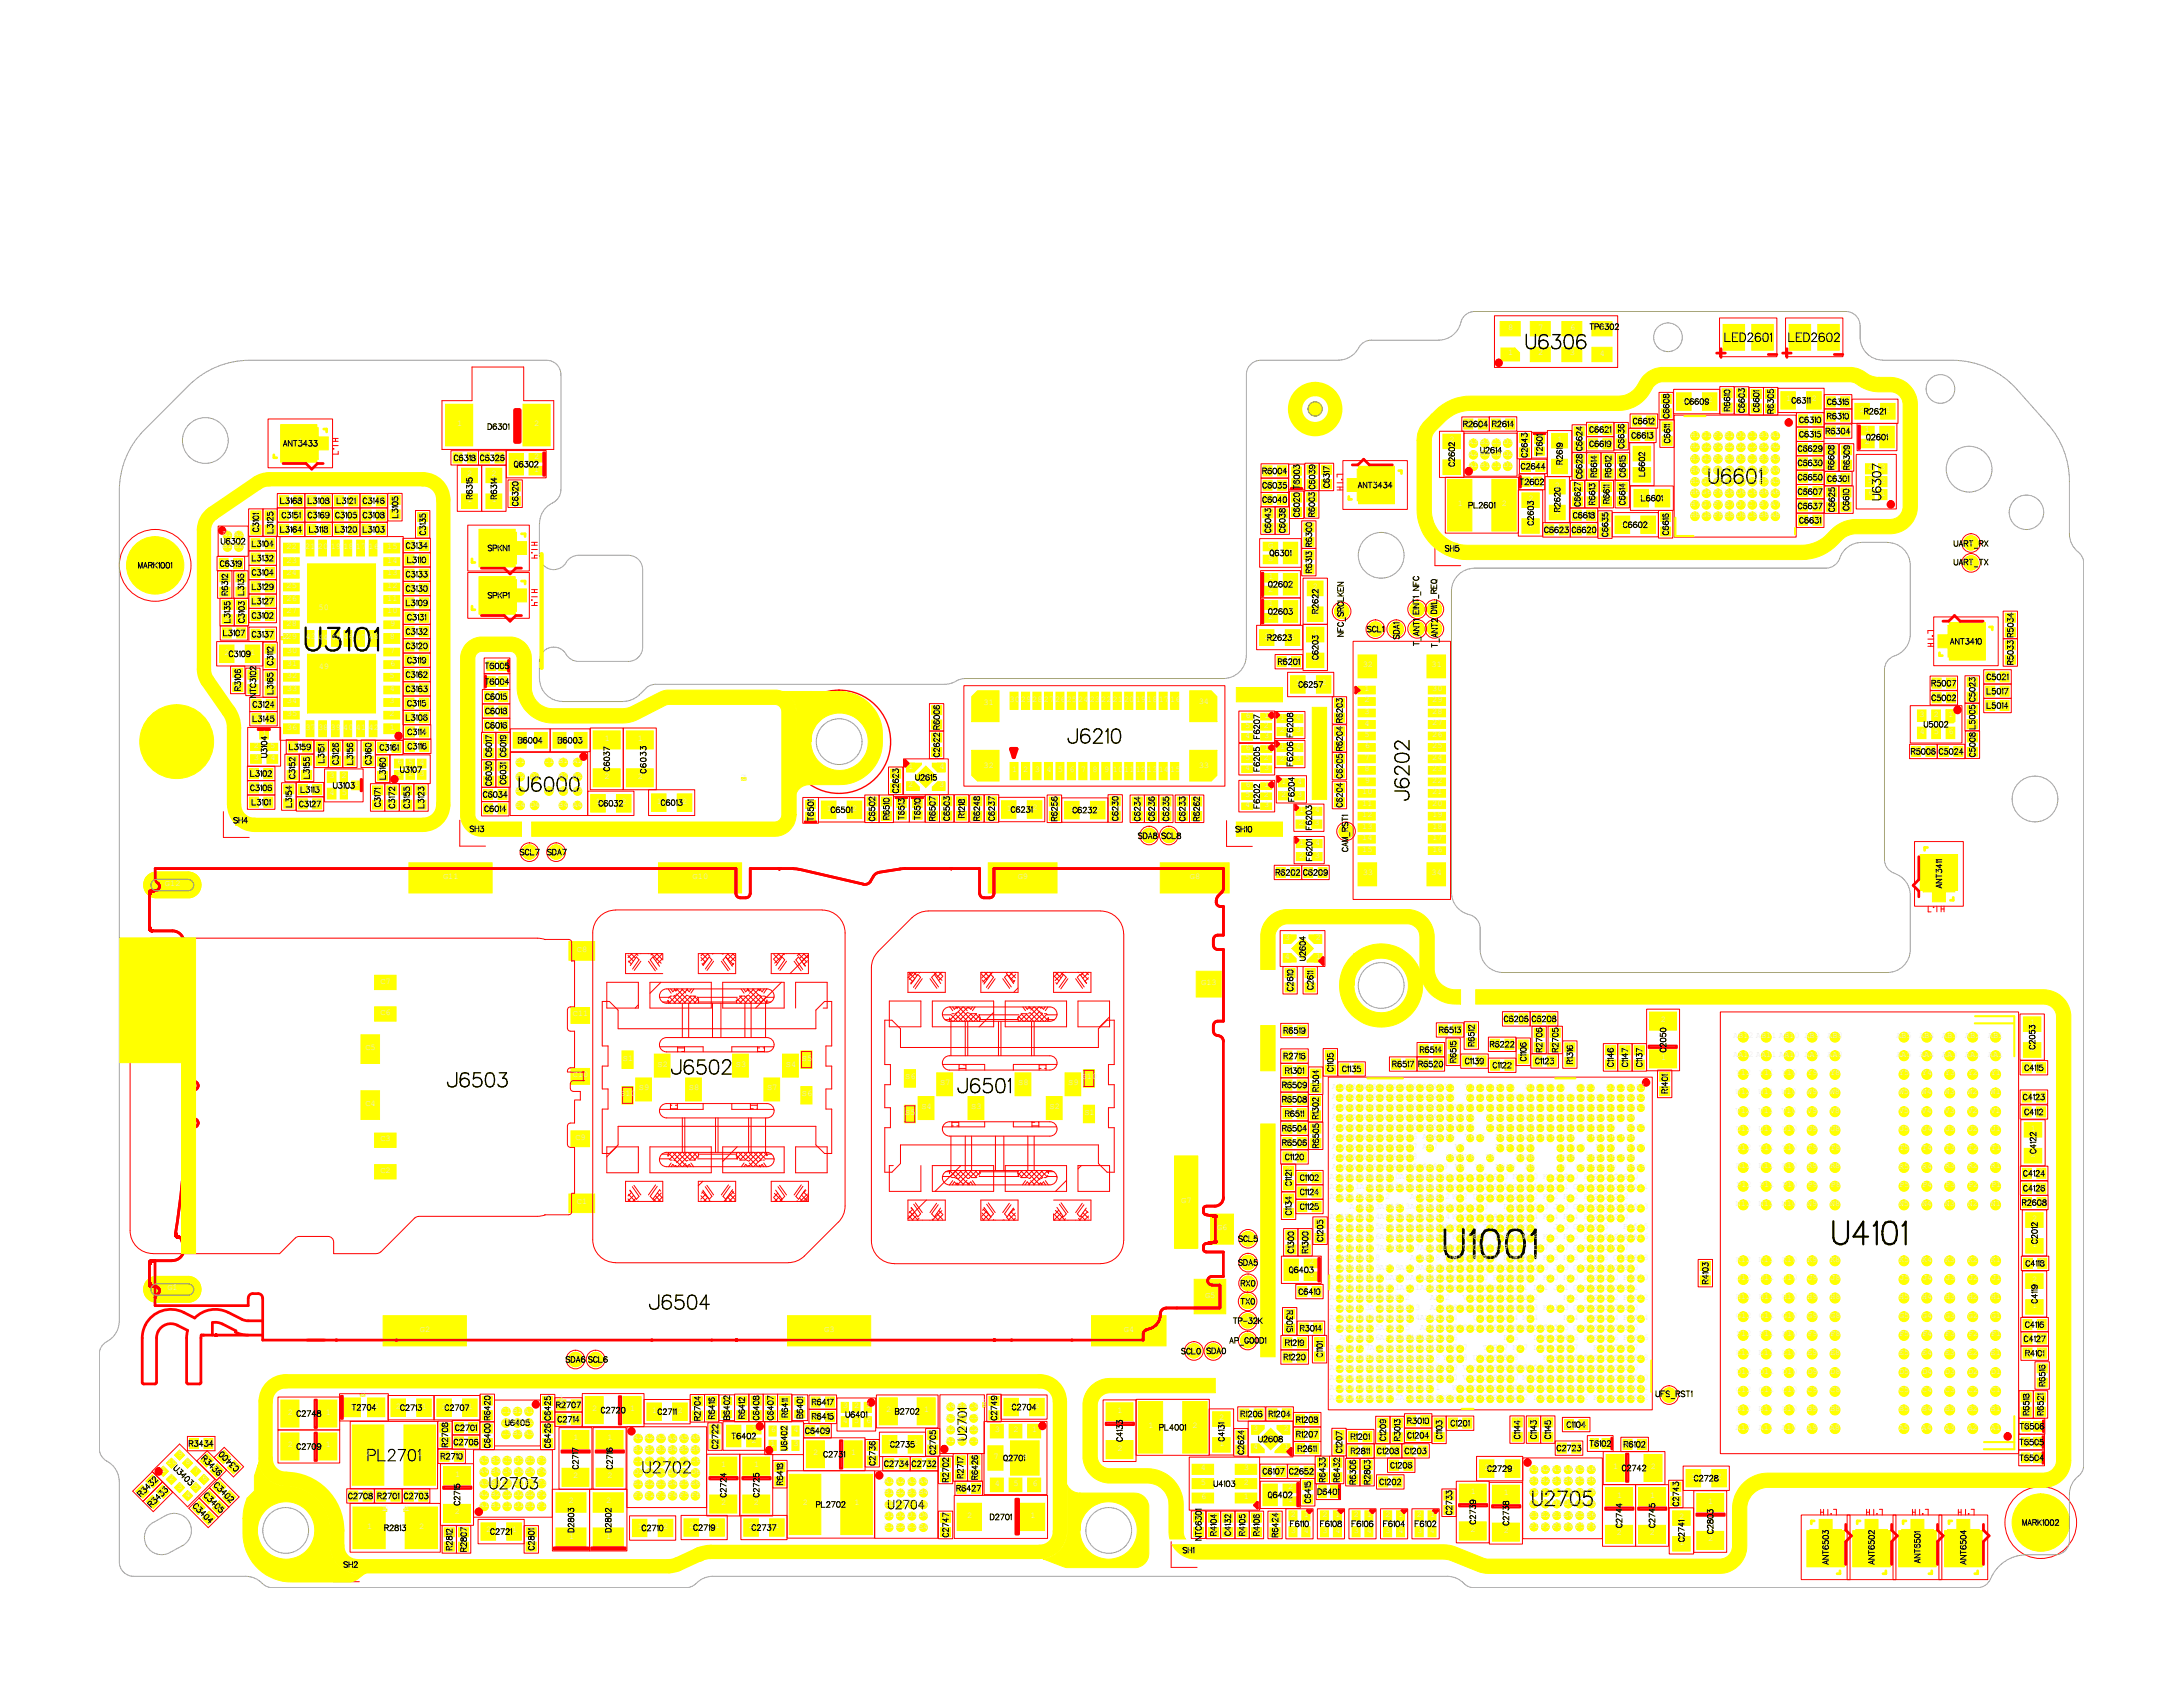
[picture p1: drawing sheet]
<svg xmlns="http://www.w3.org/2000/svg" width="279mm" height="216mm" viewBox="0 0 279 216" stroke-linecap="round" stroke-linejoin="round" font-family="sans-serif">
<defs><g id="words">
<text font-size="5.5" x="182.5" y="160.7">U1001</text>
<g font-size="4.4">
<text x="37.2" y="83">U3101</text>
<text x="232.7" y="159">U4101</text>
</g>
<g font-size="2.8">
<text x="195" y="44.5">U6306</text>
<text x="218" y="61.7">U6601</text>
<text x="135.9" y="95">J6210</text>
<text x="66.1" y="101.1">U6000</text>
<text x="180.2" y="102.7" transform="rotate(-90 180.2 102.7)">J6202</text>
<text x="85.7" y="137.3">J6502</text>
<text x="57" y="139">J6503</text>
<text x="121.8" y="139.7">J6501</text>
<text x="82.8" y="167.4">J6504</text>
<text x="195.9" y="192.5">U2705</text>
</g>
<g font-size="2.2">
<text x="46.4" y="186.9">PL2701</text>
<text x="62.5" y="190.5">U2703</text>
<text x="82" y="188.4">U2702</text>
</g>
<g font-size="1.6">
<text x="220.3" y="43.6">LED2601</text>
<text x="228.8" y="43.6">LED2602</text>
<text x="240.7" y="64.1" transform="rotate(-90 240.7 64.1)">U6307</text>
<text x="123.6" y="184.7" transform="rotate(-90 123.6 184.7)">U2701</text>
<text x="113.5" y="193">U2704</text>
</g>
<g font-size="1.1" fill="#e8e8e8">
<text x="205.1" y="41.9">1</text>
<text x="193" y="45.5">1</text>
<text x="193" y="42.2">8</text>
<text x="196.9" y="45.5">2</text>
<text x="196.9" y="42.2">7</text>
<text x="200.9" y="45.5">3</text>
<text x="201" y="42.2">6</text>
<text x="204.8" y="45.5">4</text>
<text x="204.8" y="42.2">5</text>
<text x="221.7" y="43.3">1</text>
<text x="225.3" y="43.3">2</text>
<text x="230.1" y="43.3">1</text>
<text x="233.8" y="43.3">2</text>
<text x="213" y="53">2</text>
<text x="213" y="51.2">1</text>
<text x="215.3" y="51.5">1</text>
<text x="218.5" y="51.5">2</text>
<text x="220.8" y="52.3">2</text>
<text x="220.8" y="50.4">1</text>
<text x="222.6" y="52.3">2</text>
<text x="222.7" y="50.5">1</text>
<text x="224.5" y="50.6">2</text>
<text x="224.5" y="52.4">1</text>
<text x="226.3" y="50.6">2</text>
<text x="226.4" y="52.4">1</text>
<text x="228.6" y="51.4">1</text>
<text x="230.5" y="53.9">2</text>
<text x="231.9" y="51.4">2</text>
<text x="232.3" y="53.9">1</text>
<text x="234.1" y="51.6">1</text>
<text x="234.1" y="53.4">1</text>
<text x="235.9" y="51.5">2</text>
<text x="235.9" y="53.4">2</text>
<text x="238" y="52.8">2</text>
<text x="241.4" y="52.8">1</text>
<text x="38.2" y="56.9">1</text>
<text x="58.3" y="58.7">2</text>
<text x="58.5" y="54.5">1</text>
<text x="60.1" y="58.7">1</text>
<text x="61.8" y="58.7">2</text>
<text x="63.7" y="58.7">1</text>
<text x="65.8" y="59.5">3</text>
<text x="68.4" y="58.7">2</text>
<text x="68.4" y="54.5">2</text>
<text x="185.5" y="56.6">2</text>
<text x="185.5" y="59.9">1</text>
<text x="187.7" y="54.4">2</text>
<text x="187.9" y="59.8">A1B1C1D1</text>
<text x="187.9" y="58.3">A2B2C2D2</text>
<text x="187.9" y="56.8">A3B3C3D3</text>
<text x="189.5" y="54.4">1</text>
<text x="191.2" y="54.4">2</text>
<text x="193" y="54.4">1</text>
<text x="194.8" y="58">2</text>
<text x="194.9" y="56.2">1</text>
<text x="195.1" y="59.8">1</text>
<text x="196.7" y="57.9">2</text>
<text x="196.8" y="56.4">1</text>
<text x="196.9" y="59.8">2</text>
<text x="199.3" y="59.8">2</text>
<text x="199.4" y="56.5">1</text>
<text x="201.8" y="57.2">2</text>
<text x="201.8" y="58.9">2</text>
<text x="201.9" y="55.3">1</text>
<text x="203.6" y="55.1">2</text>
<text x="203.6" y="56.9">2</text>
<text x="203.7" y="58.9">2</text>
<text x="205.5" y="55.1">1</text>
<text x="205.5" y="56.9">1</text>
<text x="205.5" y="58.9">2</text>
<text x="207.2" y="56.9">2</text>
<text x="207.2" y="55">1</text>
<text x="207.4" y="58.9">2</text>
<text x="209" y="55.8">2</text>
<text x="209.2" y="54">2</text>
<text x="209.8" y="58.2">2</text>
<text x="210.9" y="55.8">1</text>
<text x="211.1" y="54">1</text>
<text x="213.1" y="56.5">2</text>
<text x="213.1" y="54.7">1</text>
<text x="216.3" y="57.4">H2G2F2E2D2C2B2A2</text>
<text x="216.3" y="55.9">H1G1F1E1D1C1B1A1</text>
<text x="216.3" y="58.8">H3G3F3E3D3C3B3A3</text>
<text x="230.5" y="55.7">2</text>
<text x="230.5" y="57.5">2</text>
<text x="230.5" y="59.4">1</text>
<text x="232.3" y="59.4">2</text>
<text x="232.3" y="55.7">1</text>
<text x="232.3" y="57.5">1</text>
<text x="234.1" y="55.3">2</text>
<text x="234.1" y="59.6">2</text>
<text x="234.1" y="57.7">1</text>
<text x="235.9" y="55.3">1</text>
<text x="236.1" y="59.6">2</text>
<text x="236.1" y="57.7">1</text>
<text x="238.7" y="56.9">2</text>
<text x="238.7" y="55.2">1</text>
<text x="241.2" y="56.1">3</text>
<text x="36.1" y="64.2">2</text>
<text x="37.9" y="64.2">1</text>
<text x="39.6" y="64.2">2</text>
<text x="41.5" y="64.2">1</text>
<text x="43.1" y="64.2">1</text>
<text x="44.9" y="64.2">2</text>
<text x="46.7" y="64.2">1</text>
<text x="48.5" y="64.2">2</text>
<text x="50.3" y="64.1">2</text>
<text x="50.3" y="66">1</text>
<text x="59.8" y="61">2</text>
<text x="59.8" y="64.3">1</text>
<text x="62.9" y="61">2</text>
<text x="63" y="64.3">1</text>
<text x="65.7" y="64.2">2</text>
<text x="65.7" y="62.4">1</text>
<text x="68.4" y="60.4">1</text>
<text x="162" y="64.1">2</text>
<text x="162" y="60.4">2</text>
<text x="162" y="62.2">1</text>
<text x="162" y="65.8">2</text>
<text x="163.8" y="62.2">2</text>
<text x="163.8" y="64.1">1</text>
<text x="163.8" y="60.4">1</text>
<text x="163.8" y="65.8">2</text>
<text x="165.7" y="63.8">2</text>
<text x="165.7" y="60.4">2</text>
<text x="165.7" y="65.7">1</text>
<text x="165.7" y="61.9">1</text>
<text x="167.6" y="63.8">2</text>
<text x="167.6" y="60.2">2</text>
<text x="167.6" y="65.6">1</text>
<text x="167.7" y="62.1">1</text>
<text x="169.5" y="60.2">2</text>
<text x="169.5" y="62.1">1</text>
<text x="175.8" y="62.2">1</text>
<text x="186.6" y="64.8">1</text>
<text x="192.2" y="64.8">2</text>
<text x="195.1" y="61.8">1</text>
<text x="195.6" y="64.1">2</text>
<text x="196.5" y="61.8">2</text>
<text x="199" y="62.4">2</text>
<text x="199.1" y="65.7">1</text>
<text x="201.6" y="62.4">2</text>
<text x="201.6" y="64.3">1</text>
<text x="201.9" y="60.7">1</text>
<text x="203.5" y="64.3">2</text>
<text x="203.5" y="62.5">1</text>
<text x="203.7" y="60.7">1</text>
<text x="205.3" y="62.4">2</text>
<text x="205.4" y="64.3">1</text>
<text x="205.6" y="60.7">1</text>
<text x="207.3" y="62.4">2</text>
<text x="207.4" y="64.3">1</text>
<text x="207.4" y="60.7">1</text>
<text x="209.8" y="63.9">2</text>
<text x="209.9" y="60.9">1</text>
<text x="212.5" y="63.9">1</text>
<text x="216.3" y="63.3">H6G6F6E6D6C6B6A6</text>
<text x="216.3" y="61.8">H5G5F5E5D5C5B5A5</text>
<text x="216.3" y="64.7">H7G7F7E7D7C7B7A7</text>
<text x="216.3" y="60.3">H4G4F4E4D4C4B4A4</text>
<text x="230.5" y="64.9">1</text>
<text x="230.5" y="61.2">1</text>
<text x="230.5" y="63">1</text>
<text x="232.3" y="64.9">2</text>
<text x="232.3" y="61.2">2</text>
<text x="232.3" y="63">2</text>
<text x="234.1" y="61.4">1</text>
<text x="234.2" y="65">2</text>
<text x="234.2" y="63.1">1</text>
<text x="235.9" y="61.4">2</text>
<text x="236" y="63.1">2</text>
<text x="236" y="65">1</text>
<text x="239" y="61.8">5</text>
<text x="239.1" y="60.1">4</text>
<text x="239.1" y="63.4">6</text>
<text x="240.7" y="61.8">2</text>
<text x="240.7" y="60.1">3</text>
<text x="240.7" y="63.4">1</text>
<text x="28.4" y="68.7">A1A2</text>
<text x="28.5" y="70.1">B1B2</text>
<text x="32.4" y="71.5">2</text>
<text x="32.4" y="69.7">2</text>
<text x="32.5" y="66.1">2</text>
<text x="32.5" y="67.9">1</text>
<text x="34.3" y="67.9">2</text>
<text x="34.3" y="71.6">1</text>
<text x="34.3" y="69.7">1</text>
<text x="34.3" y="66.1">1</text>
<text x="36.1" y="67.9">2</text>
<text x="36.1" y="66.1">1</text>
<text x="36.7" y="70.3">22</text>
<text x="37.9" y="66">2</text>
<text x="37.9" y="67.9">1</text>
<text x="39.1" y="70.3">21</text>
<text x="39.6" y="66.1">1</text>
<text x="39.6" y="67.9">1</text>
<text x="40.7" y="70.3">20</text>
<text x="41.4" y="66">2</text>
<text x="41.4" y="67.9">2</text>
<text x="42.3" y="70.3">19</text>
<text x="43.1" y="66">2</text>
<text x="43.1" y="67.9">1</text>
<text x="44" y="70.3">18</text>
<text x="44.9" y="67.9">2</text>
<text x="45" y="66.1">1</text>
<text x="45.6" y="70.3">17</text>
<text x="46.6" y="67.9">2</text>
<text x="46.6" y="66">2</text>
<text x="47.2" y="70.3">16</text>
<text x="48.5" y="67.9">1</text>
<text x="48.5" y="66.1">1</text>
<text x="49.6" y="70.3">15</text>
<text x="52.2" y="69.9">1</text>
<text x="52.2" y="71.8">1</text>
<text x="53.8" y="66.3">2</text>
<text x="53.9" y="68.1">1</text>
<text x="54" y="69.9">2</text>
<text x="54" y="71.8">2</text>
<text x="63.6" y="70.3">1</text>
<text x="162" y="67.7">1</text>
<text x="162.3" y="70.1">G</text>
<text x="162.3" y="71.8">S</text>
<text x="163.8" y="67.7">1</text>
<text x="164.9" y="70.9">D</text>
<text x="167.2" y="71.2">2</text>
<text x="167.2" y="67.6">2</text>
<text x="167.3" y="69.5">1</text>
<text x="185.6" y="70.3">1</text>
<text x="195.7" y="67.5">1</text>
<text x="198" y="67.9">2</text>
<text x="199.9" y="67.9">1</text>
<text x="201.5" y="66.1">2</text>
<text x="201.5" y="67.9">2</text>
<text x="203.4" y="66.1">1</text>
<text x="203.4" y="67.9">1</text>
<text x="205.1" y="68.2">2</text>
<text x="205.2" y="66.3">1</text>
<text x="207.4" y="67.3">1</text>
<text x="210.7" y="67.3">2</text>
<text x="212.9" y="66.3">2</text>
<text x="212.9" y="68.1">1</text>
<text x="216.3" y="66.2">H8G8F8E8D8C8B8A8</text>
<text x="230.5" y="66.7">1</text>
<text x="232.3" y="66.7">2</text>
<text x="252" y="69.6">1</text>
<text x="19.6" y="72.5">1</text>
<text x="28.4" y="72.2">1</text>
<text x="28.5" y="75.8">2</text>
<text x="28.5" y="74">1</text>
<text x="28.8" y="77.5">1</text>
<text x="30.2" y="72.2">2</text>
<text x="30.6" y="74">2</text>
<text x="30.6" y="75.8">1</text>
<text x="30.6" y="77.5">2</text>
<text x="32.5" y="77.1">1</text>
<text x="32.5" y="75.2">1</text>
<text x="32.5" y="73.4">1</text>
<text x="34.3" y="77.1">2</text>
<text x="34.3" y="75.2">2</text>
<text x="34.3" y="73.4">2</text>
<text x="36.7" y="73.6">24</text>
<text x="36.7" y="72">23</text>
<text x="36.7" y="75.2">25</text>
<text x="36.7" y="76.9">26</text>
<text x="49.6" y="72">14</text>
<text x="49.6" y="76.9">11</text>
<text x="49.6" y="75.2">12</text>
<text x="49.6" y="73.6">13</text>
<text x="52.1" y="73.6">2</text>
<text x="52.2" y="75.4">1</text>
<text x="52.2" y="77.3">1</text>
<text x="54" y="75.4">2</text>
<text x="54" y="77.3">2</text>
<text x="54" y="73.6">1</text>
<text x="63.6" y="76.3">1</text>
<text x="162.3" y="75.7">2</text>
<text x="162.3" y="74.1">1</text>
<text x="162.3" y="77.6">1</text>
<text x="164.9" y="74.9">3</text>
<text x="167.3" y="73">1</text>
<text x="168" y="75.4">2</text>
<text x="252" y="72.2">1</text>
<text x="28.7" y="83.8">2</text>
<text x="28.8" y="79.4">2</text>
<text x="28.8" y="81.1">1</text>
<text x="30.6" y="81.1">2</text>
<text x="30.7" y="79.4">1</text>
<text x="32.1" y="83.8">1</text>
<text x="32.4" y="81.3">2</text>
<text x="32.4" y="78.9">2</text>
<text x="34.3" y="81.3">1</text>
<text x="34.3" y="78.9">1</text>
<text x="34.3" y="83.1">1</text>
<text x="35.9" y="81.8">1229</text>
<text x="36.7" y="78.5">27</text>
<text x="36.7" y="80.1">28</text>
<text x="36.7" y="83.6">30</text>
<text x="39.1" y="81.8">43</text>
<text x="40.7" y="81.8">44</text>
<text x="40.8" y="78.1">50</text>
<text x="42.3" y="81.8">45</text>
<text x="43.9" y="81.8">46</text>
<text x="45.6" y="81.8">47</text>
<text x="47.2" y="81.8">48</text>
<text x="49.6" y="78.5">10</text>
<text x="49.9" y="81.8">8</text>
<text x="49.9" y="83.6">7</text>
<text x="49.9" y="80.1">9</text>
<text x="52.1" y="79.1">2</text>
<text x="52.1" y="80.9">2</text>
<text x="52.2" y="82.8">1</text>
<text x="54" y="82.8">2</text>
<text x="54" y="79.1">1</text>
<text x="54" y="80.9">1</text>
<text x="161.8" y="81.7">2</text>
<text x="162.3" y="79.2">2</text>
<text x="164.9" y="78.4">3</text>
<text x="165.2" y="81.7">1</text>
<text x="168.1" y="78.7">1</text>
<text x="168.1" y="81.3">1</text>
<text x="171.5" y="78.4">1</text>
<text x="175.8" y="80.6">1</text>
<text x="178.5" y="80.6">1</text>
<text x="181.1" y="78.1">1</text>
<text x="181.1" y="80.6">1</text>
<text x="183.3" y="80.6">1</text>
<text x="183.3" y="78.1">1</text>
<text x="251.4" y="82.2">1</text>
<text x="257" y="82.7">2</text>
<text x="257" y="79.2">2</text>
<text x="257.1" y="81">1</text>
<text x="30.1" y="88.1">2</text>
<text x="30.2" y="86.2">1</text>
<text x="32.1" y="86.5">2</text>
<text x="32.1" y="88.3">1</text>
<text x="34.3" y="88.5">2</text>
<text x="34.3" y="85">2</text>
<text x="34.3" y="86.7">1</text>
<text x="36.7" y="86.8">32</text>
<text x="36.7" y="85.2">31</text>
<text x="36.7" y="88.4">33</text>
<text x="40.8" y="85.6">49</text>
<text x="49.9" y="86.8">5</text>
<text x="49.9" y="88.4">4</text>
<text x="49.9" y="85.2">6</text>
<text x="52.2" y="86.5">1</text>
<text x="52.2" y="88.3">1</text>
<text x="52.2" y="84.6">1</text>
<text x="54" y="86.4">2</text>
<text x="54" y="88.3">2</text>
<text x="54" y="84.6">2</text>
<text x="62.3" y="89.3">2</text>
<text x="62.6" y="85.3">2</text>
<text x="62.6" y="87.4">1</text>
<text x="64.1" y="87.3">2</text>
<text x="64.1" y="85.3">1</text>
<text x="64.2" y="89.3">1</text>
<text x="129.2" y="89.8">30</text>
<text x="130.7" y="89.8">29</text>
<text x="132.1" y="89.8">28</text>
<text x="133.6" y="89.8">27</text>
<text x="135.1" y="89.8">26</text>
<text x="136.5" y="89.8">25</text>
<text x="138" y="89.8">24</text>
<text x="139.5" y="89.8">23</text>
<text x="140.9" y="89.8">22</text>
<text x="142.4" y="89.8">21</text>
<text x="143.9" y="89.8">20</text>
<text x="145.4" y="89.8">19</text>
<text x="146.8" y="89.8">18</text>
<text x="148.3" y="89.8">17</text>
<text x="149.8" y="89.8">16</text>
<text x="163.8" y="84.8">1</text>
<text x="165.6" y="84.8">2</text>
<text x="165.9" y="87.7">1</text>
<text x="168" y="84.6">2</text>
<text x="169.1" y="87.7">2</text>
<text x="174.4" y="85.4">32</text>
<text x="174.6" y="89.9">2</text>
<text x="174.7" y="88.4">1</text>
<text x="183.2" y="85.4">31</text>
<text x="183.3" y="89.9">29</text>
<text x="183.3" y="88.4">30</text>
<text x="247.6" y="89.4">1</text>
<text x="247.6" y="87.6">1</text>
<text x="249.4" y="89.4">2</text>
<text x="249.4" y="87.6">2</text>
<text x="252.1" y="87.4">2</text>
<text x="252.2" y="89.3">1</text>
<text x="254.5" y="86.7">2</text>
<text x="254.5" y="88.6">1</text>
<text x="256.3" y="88.6">2</text>
<text x="256.3" y="86.7">1</text>
<text x="257.1" y="84.5">1</text>
<text x="32.5" y="95.7">2</text>
<text x="32.5" y="90.3">2</text>
<text x="32.5" y="92.1">2</text>
<text x="33.5" y="94.2">1</text>
<text x="34.4" y="90.3">1</text>
<text x="34.4" y="92.1">1</text>
<text x="34.6" y="95.7">5</text>
<text x="36.7" y="91.7">35</text>
<text x="36.7" y="93.4">36</text>
<text x="36.7" y="90">34</text>
<text x="37.2" y="95.7">1</text>
<text x="39" y="95.7">2</text>
<text x="39.1" y="93.4">37</text>
<text x="40.7" y="93.4">38</text>
<text x="40.8" y="95.7">2</text>
<text x="42.3" y="93.4">39</text>
<text x="42.7" y="95.7">1</text>
<text x="43.9" y="93.4">40</text>
<text x="44.5" y="95.7">1</text>
<text x="45.6" y="93.4">41</text>
<text x="46.8" y="95.7">2</text>
<text x="47.2" y="93.4">42</text>
<text x="48.6" y="95.8">1</text>
<text x="49.9" y="91.7">2</text>
<text x="49.9" y="90">3</text>
<text x="49.9" y="93.4">1</text>
<text x="50.4" y="95.8">2</text>
<text x="52.2" y="92">1</text>
<text x="52.2" y="90.1">1</text>
<text x="52.2" y="93.8">2</text>
<text x="52.2" y="95.6">2</text>
<text x="54" y="92">2</text>
<text x="54" y="90.1">2</text>
<text x="54" y="93.8">1</text>
<text x="54" y="95.6">1</text>
<text x="62.3" y="93">2</text>
<text x="62.3" y="94.7">1</text>
<text x="62.3" y="91.1">2</text>
<text x="64.1" y="94.7">1</text>
<text x="64.2" y="93">1</text>
<text x="64.2" y="91.1">1</text>
<text x="66.2" y="94.9">2</text>
<text x="69" y="94.9">1</text>
<text x="71.3" y="94.9">2</text>
<text x="74.1" y="94.9">1</text>
<text x="77.4" y="94.8">1</text>
<text x="81.6" y="94.8">1</text>
<text x="119.6" y="91">2</text>
<text x="119.6" y="94.5">2</text>
<text x="119.6" y="92.9">1</text>
<text x="125.9" y="90.3">31</text>
<text x="153.4" y="90.1">34</text>
<text x="159.4" y="94.4">4</text>
<text x="159.4" y="93.2">5</text>
<text x="159.4" y="96">6</text>
<text x="159.4" y="91.8">6</text>
<text x="161.8" y="93.1">2</text>
<text x="161.8" y="94.4">3</text>
<text x="161.8" y="91.9">1</text>
<text x="163.8" y="93.7">2</text>
<text x="163.8" y="95.8">1</text>
<text x="163.8" y="92.1">1</text>
<text x="165.8" y="95.8">4</text>
<text x="165.8" y="92.1">4</text>
<text x="165.8" y="93.7">3</text>
<text x="171.2" y="92">2</text>
<text x="171.2" y="93.7">2</text>
<text x="171.2" y="90.1">1</text>
<text x="171.2" y="95.6">1</text>
<text x="174.6" y="91.4">3</text>
<text x="174.6" y="94.3">5</text>
<text x="174.7" y="92.9">4</text>
<text x="174.7" y="95.8">6</text>
<text x="183.3" y="95.8">25</text>
<text x="183.3" y="94.3">26</text>
<text x="183.3" y="92.8">27</text>
<text x="183.3" y="91.4">28</text>
<text x="245.7" y="91.7">3</text>
<text x="245.7" y="93.9">4</text>
<text x="247.5" y="91.7">2</text>
<text x="247.5" y="93.9">5</text>
<text x="249.4" y="91.7">1</text>
<text x="249.4" y="93.9">6</text>
<text x="252.1" y="92.8">2</text>
<text x="252.2" y="91">1</text>
<text x="252.2" y="94.5">2</text>
<text x="254.5" y="90.4">2</text>
<text x="256.3" y="90.4">1</text>
<text x="32.2" y="99.1">2</text>
<text x="32.2" y="101">1</text>
<text x="32.5" y="97.3">3</text>
<text x="34.1" y="100.9">2</text>
<text x="34.1" y="99.1">1</text>
<text x="34.6" y="97.3">4</text>
<text x="36.7" y="101.1">2</text>
<text x="37.1" y="99.3">2</text>
<text x="37.1" y="97.5">1</text>
<text x="38.5" y="101.2">1</text>
<text x="38.9" y="99.3">2</text>
<text x="39" y="97.5">1</text>
<text x="40.3" y="101.2">2</text>
<text x="40.9" y="97.5">1</text>
<text x="42.2" y="99.6">3</text>
<text x="42.2" y="101.7">4</text>
<text x="42.7" y="97.5">2</text>
<text x="43.7" y="99.6">2</text>
<text x="43.7" y="101.7">5</text>
<text x="44.5" y="97.5">2</text>
<text x="45.3" y="100.6">1</text>
<text x="46.9" y="97.5">1</text>
<text x="48" y="101.3">2</text>
<text x="48.7" y="99.4">2</text>
<text x="48.7" y="97.6">1</text>
<text x="49.9" y="101.3">1</text>
<text x="50.8" y="99.3">1</text>
<text x="50.8" y="97.8">6</text>
<text x="51.8" y="101.3">2</text>
<text x="52.2" y="99.3">2</text>
<text x="52.2" y="97.8">5</text>
<text x="53.6" y="101.3">1</text>
<text x="53.7" y="99.3">3</text>
<text x="53.7" y="97.8">4</text>
<text x="62.2" y="101.8">2</text>
<text x="62.3" y="96.5">2</text>
<text x="62.3" y="100">2</text>
<text x="62.3" y="98.2">1</text>
<text x="64" y="101.8">1</text>
<text x="64.1" y="96.5">2</text>
<text x="64.1" y="100">2</text>
<text x="64.1" y="98.2">1</text>
<text x="65.9" y="101.4">E3</text>
<text x="65.9" y="99.5">E2 D2</text>
<text x="65.9" y="97.7">E1</text>
<text x="69.6" y="101.4">C3 B3 A3</text>
<text x="69.6" y="97.7">C1 B1 A1</text>
<text x="71.4" y="99.5">B2 A2</text>
<text x="77.4" y="99.7">2</text>
<text x="81.6" y="99.7">2</text>
<text x="94.8" y="99.8">21</text>
<text x="114.4" y="99.1">2</text>
<text x="114.4" y="101">1</text>
<text x="116.2" y="100.7">2</text>
<text x="116.3" y="98.4">1</text>
<text x="118.2" y="99.6">5</text>
<text x="119.6" y="96.4">1</text>
<text x="120.2" y="100.7">3</text>
<text x="120.2" y="98.4">4</text>
<text x="125.9" y="98.3">32</text>
<text x="129.5" y="98.8">1</text>
<text x="131" y="98.8">2</text>
<text x="132.5" y="98.8">3</text>
<text x="133.9" y="98.8">4</text>
<text x="135.4" y="98.8">5</text>
<text x="136.9" y="98.8">6</text>
<text x="138.3" y="98.8">7</text>
<text x="139.8" y="98.8">8</text>
<text x="141.3" y="98.8">9</text>
<text x="142.4" y="98.8">10</text>
<text x="143.9" y="98.8">11</text>
<text x="145.4" y="98.8">12</text>
<text x="146.8" y="98.8">13</text>
<text x="148.3" y="98.8">14</text>
<text x="149.8" y="98.8">15</text>
<text x="153.4" y="98.3">33</text>
<text x="159.4" y="98.6">4</text>
<text x="159.4" y="97.3">5</text>
<text x="159.4" y="100.7">6</text>
<text x="161.8" y="97.3">2</text>
<text x="161.8" y="98.6">3</text>
<text x="161.8" y="100.7">1</text>
<text x="161.8" y="96">1</text>
<text x="163.8" y="97.4">2</text>
<text x="164" y="102">2</text>
<text x="164" y="100.3">1</text>
<text x="165.8" y="97.4">3</text>
<text x="166" y="102">3</text>
<text x="166" y="100.3">4</text>
<text x="171.2" y="99.1">2</text>
<text x="171.2" y="101">1</text>
<text x="171.2" y="97.2">1</text>
<text x="174.3" y="101.7">10</text>
<text x="174.7" y="97.3">7</text>
<text x="174.7" y="98.7">8</text>
<text x="174.7" y="100.2">9</text>
<text x="183.3" y="101.7">21</text>
<text x="183.3" y="100.2">22</text>
<text x="183.3" y="98.7">23</text>
<text x="183.3" y="97.2">24</text>
<text x="245" y="96.3">2</text>
<text x="246.8" y="96.3">1</text>
<text x="248.5" y="96.3">1</text>
<text x="250.4" y="96.3">2</text>
<text x="252.2" y="96.3">1</text>
<text x="30.6" y="105.1">1</text>
<text x="32.2" y="102.8">1</text>
<text x="34.1" y="102.8">2</text>
<text x="36.7" y="103">1</text>
<text x="38.5" y="103">1</text>
<text x="40.3" y="103">2</text>
<text x="48.1" y="103.1">1</text>
<text x="49.9" y="103.1">2</text>
<text x="51.8" y="103.1">1</text>
<text x="53.6" y="103.1">2</text>
<text x="60.8" y="106.2">1</text>
<text x="62.2" y="103.6">1</text>
<text x="64" y="103.6">2</text>
<text x="65.9" y="103.2">E4 D4</text>
<text x="71.4" y="103.2">B4 A4</text>
<text x="76.3" y="102.9">1</text>
<text x="79.6" y="102.9">2</text>
<text x="84.1" y="102.9">1</text>
<text x="87.3" y="102.8">2</text>
<text x="103.5" y="103.1">2</text>
<text x="103.5" y="104.6">1</text>
<text x="105.8" y="103.8">1</text>
<text x="109.1" y="103.8">2</text>
<text x="111.3" y="104.5">2</text>
<text x="111.4" y="102.7">1</text>
<text x="113.2" y="104.5">2</text>
<text x="113.2" y="102.7">1</text>
<text x="115.1" y="104.4">2</text>
<text x="115.1" y="102.9">1</text>
<text x="117.1" y="104.4">2</text>
<text x="117.2" y="102.9">1</text>
<text x="119" y="104.5">2</text>
<text x="119.1" y="102.7">1</text>
<text x="120.9" y="104.5">2</text>
<text x="120.9" y="102.7">1</text>
<text x="122.8" y="102.7">2</text>
<text x="122.8" y="104.5">1</text>
<text x="124.7" y="104.5">2</text>
<text x="124.8" y="102.7">1</text>
<text x="126.6" y="104.5">2</text>
<text x="126.6" y="102.7">1</text>
<text x="128.9" y="103.7">1</text>
<text x="132.1" y="103.7">2</text>
<text x="134.7" y="102.7">2</text>
<text x="134.7" y="104.6">1</text>
<text x="136.9" y="103.8">1</text>
<text x="140.2" y="103.8">2</text>
<text x="142.5" y="104.5">2</text>
<text x="142.5" y="102.7">1</text>
<text x="145.3" y="104.5">2</text>
<text x="145.3" y="102.7">1</text>
<text x="146.8" y="107">1</text>
<text x="147.1" y="104.5">2</text>
<text x="147.1" y="102.7">1</text>
<text x="148.9" y="104.5">2</text>
<text x="149" y="102.7">1</text>
<text x="149.4" y="107">1</text>
<text x="151" y="104.5">2</text>
<text x="151.1" y="102.7">1</text>
<text x="152.9" y="102.7">2</text>
<text x="152.9" y="104.6">1</text>
<text x="158.9" y="106.2">1</text>
<text x="159.4" y="103.3">4</text>
<text x="159.4" y="102">5</text>
<text x="161.8" y="102">2</text>
<text x="161.8" y="103.3">3</text>
<text x="166.2" y="105.6">2</text>
<text x="166.3" y="103.9">1</text>
<text x="168.3" y="105.6">3</text>
<text x="168.3" y="104">4</text>
<text x="171.2" y="102.8">2</text>
<text x="172" y="106.5">1</text>
<text x="174.3" y="103.1">11</text>
<text x="174.3" y="104.6">12</text>
<text x="174.3" y="106">13</text>
<text x="174.3" y="107.5">14</text>
<text x="183.3" y="103.1">20</text>
<text x="183.3" y="107.5">17</text>
<text x="183.3" y="106">18</text>
<text x="183.3" y="104.6">19</text>
<text x="21.1" y="113.4">G12</text>
<text x="56.7" y="112.5">G11</text>
<text x="67.5" y="109.2">1</text>
<text x="70.9" y="109.2">1</text>
<text x="88.7" y="112.5">G10</text>
<text x="130.3" y="112.5">G9</text>
<text x="152.3" y="112.5">G8</text>
<text x="163.7" y="111.8">1</text>
<text x="165.5" y="111.8">2</text>
<text x="166.3" y="109.7">2</text>
<text x="166.3" y="108.1">1</text>
<text x="167.2" y="111.8">2</text>
<text x="168.3" y="109.7">3</text>
<text x="168.3" y="108.1">4</text>
<text x="169" y="111.8">1</text>
<text x="174.3" y="109">15</text>
<text x="174.4" y="112">33</text>
<text x="183.2" y="112">34</text>
<text x="183.3" y="109">16</text>
<text x="247.9" y="112">1</text>
<text x="48.7" y="125.9">C7</text>
<text x="73.8" y="121.8">C8</text>
<text x="164.5" y="122.7">4</text>
<text x="164.5" y="120.3">3</text>
<text x="164.9" y="124.7">1</text>
<text x="166.4" y="121.5">5</text>
<text x="167.4" y="124.7">1</text>
<text x="168.4" y="120.3">2</text>
<text x="168.5" y="122.7">1</text>
<text x="48.7" y="129.9">C6</text>
<text x="73.3" y="130.1">C11</text>
<text x="153.7" y="126.1">G13</text>
<text x="164.8" y="126.5">2</text>
<text x="167.4" y="126.5">2</text>
<text x="184.4" y="131.9">1</text>
<text x="186.2" y="131.9">2</text>
<text x="188.1" y="131.7">1</text>
<text x="192.9" y="130.5">2</text>
<text x="194.7" y="130.5">1</text>
<text x="196.4" y="130.5">1</text>
<text x="198.3" y="130.5">2</text>
<text x="212.6" y="130.8">2</text>
<text x="259.8" y="131.2">1</text>
<text x="46.8" y="134.4">C5</text>
<text x="73.3" y="137.9">C10</text>
<text x="79.7" y="135.7">S1</text>
<text x="84.2" y="136.5">S2</text>
<text x="94.2" y="136.5">S3</text>
<text x="100.6" y="136.5">S4</text>
<text x="102.6" y="135.8">S5</text>
<text x="164.5" y="137.1">2</text>
<text x="164.5" y="132">1</text>
<text x="164.5" y="135.3">1</text>
<text x="166.3" y="132">2</text>
<text x="166.3" y="135.3">2</text>
<text x="166.4" y="137.1">1</text>
<text x="168.2" y="137.5">1</text>
<text x="170" y="137">2</text>
<text x="170" y="135.2">1</text>
<text x="171.8" y="136.9">1</text>
<text x="173.6" y="136.9">2</text>
<text x="178.4" y="136.3">1</text>
<text x="180.2" y="136.3">2</text>
<text x="181.9" y="134.5">1</text>
<text x="181.9" y="136.3">1</text>
<text x="183.8" y="134.5">2</text>
<text x="183.8" y="136.3">2</text>
<text x="185.7" y="135.6">2</text>
<text x="185.7" y="133.8">1</text>
<text x="187.5" y="135.9">1</text>
<text x="188" y="133.6">2</text>
<text x="189.4" y="135.9">2</text>
<text x="191.1" y="136.4">2</text>
<text x="191.1" y="133.8">1</text>
<text x="192.9" y="133.8">2</text>
<text x="192.9" y="136.5">1</text>
<text x="194.7" y="135.6">2</text>
<text x="194.7" y="133.8">1</text>
<text x="196.5" y="135.9">2</text>
<text x="196.7" y="134.1">2</text>
<text x="196.7" y="132.3">1</text>
<text x="198.4" y="135.9">1</text>
<text x="198.8" y="134.1">2</text>
<text x="198.8" y="132.3">1</text>
<text x="200.6" y="134.2">2</text>
<text x="200.7" y="136">1</text>
<text x="205.8" y="136.4">2</text>
<text x="205.9" y="134.5">1</text>
<text x="207.7" y="136.4">2</text>
<text x="207.7" y="134.5">1</text>
<text x="209.5" y="136.4">2</text>
<text x="209.5" y="134.5">1</text>
<text x="212.6" y="135.6">1</text>
<text x="212.8" y="137.9">2</text>
<text x="221.8" y="135.2">AA12 AA11 AA10 AA9</text>
<text x="221.8" y="132.8">AB12 AB11 AB10 AB9</text>
<text x="222.2" y="137.6">Y12</text>
<text x="225.1" y="137.6">Y11</text>
<text x="228" y="137.6">Y10</text>
<text x="231.3" y="137.6">Y9</text>
<text x="233.9" y="135.2">AA8</text>
<text x="233.9" y="132.8">AB8</text>
<text x="234.2" y="137.6">Y8</text>
<text x="242.7" y="135.2">AA5</text>
<text x="242.7" y="132.9">AB5</text>
<text x="243" y="137.6">Y5</text>
<text x="245.6" y="135.2">AA4</text>
<text x="245.6" y="132.9">AB4</text>
<text x="246" y="137.6">Y4</text>
<text x="248.5" y="135.2">AA3</text>
<text x="248.5" y="132.8">AB3</text>
<text x="248.9" y="137.6">Y3</text>
<text x="251.5" y="135.2">AA2</text>
<text x="251.5" y="132.8">AB2</text>
<text x="251.8" y="137.6">Y2</text>
<text x="254.4" y="135.2">AA1</text>
<text x="254.4" y="132.8">AB1</text>
<text x="254.8" y="137.6">Y1</text>
<text x="259.2" y="136.8">1</text>
<text x="259.8" y="134.5">2</text>
<text x="260.9" y="136.8">2</text>
<text x="46.8" y="141.6">C4</text>
<text x="79.4" y="140.3">S10</text>
<text x="81.8" y="139.5">S9</text>
<text x="88.2" y="139.5">S8</text>
<text x="98.2" y="139.6">S7</text>
<text x="102.6" y="140.3">S6</text>
<text x="115.9" y="142.7">S5</text>
<text x="115.9" y="138.1">S6</text>
<text x="117.9" y="141.9">S4</text>
<text x="120.3" y="138.9">S7</text>
<text x="124.3" y="141.9">S3</text>
<text x="130.3" y="138.9">S8</text>
<text x="134.3" y="141.9">S2</text>
<text x="136.7" y="138.9">S9</text>
<text x="138.4" y="138.1">S10</text>
<text x="138.8" y="142.7">S1</text>
<text x="164.5" y="142.6">2</text>
<text x="164.5" y="140.8">1</text>
<text x="164.5" y="139">1</text>
<text x="166.3" y="140.8">2</text>
<text x="166.3" y="139">2</text>
<text x="166.4" y="142.7">1</text>
<text x="168.1" y="141">2</text>
<text x="168.1" y="142.9">1</text>
<text x="168.1" y="139.3">2</text>
<text x="170.5" y="141.9">AL3 AJ3 AG3 AE3 AC3 AA3Y3W3V3U3T3R3P3N3M3L3K3J3H3G3F3E3D3C3B3A3</text>
<text x="170.5" y="139.4">AL1 AJ1 AG1 AE1 AC1 AA1Y1</text>
<text x="170.5" y="143.2">AL4 AJ4 AG4 AE4 AC4 AA4Y4W4V4</text>
<text x="170.5" y="140.6">AL2 AJ2 AG2 AE2 AC2 AA2Y2</text>
<text x="171.7" y="143.2">AK4 AH4 AF4 AD4 AB4</text>
<text x="171.7" y="141.9">AK3 AH3 AF3 AD3 AB3</text>
<text x="171.7" y="140.6">AK2 AH2 AF2 AD2 AB2</text>
<text x="171.7" y="139.4">AK1 AH1 AF1 AD1 AB1</text>
<text x="187.5" y="139.4">V1U1T1R1P1</text>
<text x="187.5" y="140.6">V2U2T2R2P2N2M2L2K2J2H2G2F2E2D2C2B2A2</text>
<text x="190.1" y="143.2">T4R4P4N4M4L4K4J4H4G4F4E4D4C4B4</text>
<text x="195.2" y="139.4">M1L1K1J1</text>
<text x="201.7" y="139.4">G1F1</text>
<text x="205.5" y="139.4">D1C1B1A1</text>
<text x="212.8" y="139.8">1</text>
<text x="222.1" y="140">W12</text>
<text x="222.1" y="142.4">V12</text>
<text x="225.1" y="142.4">V11</text>
<text x="225.1" y="140">W11</text>
<text x="228" y="142.4">V10</text>
<text x="228" y="140">W10</text>
<text x="231.3" y="142.4">V9</text>
<text x="231.3" y="140">W9</text>
<text x="234.2" y="140">W8</text>
<text x="234.2" y="142.4">V8</text>
<text x="243" y="140">W5</text>
<text x="243" y="142.4">V5</text>
<text x="245.9" y="142.4">V4</text>
<text x="245.9" y="140">W4</text>
<text x="248.9" y="142.4">V3</text>
<text x="248.9" y="140">W3</text>
<text x="251.8" y="142.4">V2</text>
<text x="251.8" y="140">W2</text>
<text x="254.7" y="142.4">V1</text>
<text x="254.8" y="140">W1</text>
<text x="259.2" y="140.5">1</text>
<text x="259.2" y="142.4">1</text>
<text x="260.9" y="140.5">2</text>
<text x="260.9" y="142.4">2</text>
<text x="48.7" y="146">C3</text>
<text x="73.6" y="145.9">C9</text>
<text x="164.5" y="144.5">2</text>
<text x="164.5" y="146.3">2</text>
<text x="164.5" y="148.2">1</text>
<text x="164.6" y="149.9">2</text>
<text x="166.3" y="148.2">2</text>
<text x="166.4" y="144.5">1</text>
<text x="166.4" y="146.4">1</text>
<text x="168.1" y="144.6">2</text>
<text x="168.2" y="146.4">1</text>
<text x="170.5" y="145.8">AL6 AJ6 AG6 AE6</text>
<text x="170.5" y="149.6">AL9 AJ9 AG9 AE9 AC9 AA9</text>
<text x="170.5" y="148.3">AL8 AJ8 AG8 AE8</text>
<text x="170.5" y="147.1">AL7 AJ7 AG7 AE7</text>
<text x="170.5" y="144.5">AL5 AJ5 AG5 AE5 AC5 AA5Y5W5V5</text>
<text x="171.7" y="149.6">AK9 AH9 AF9 AD9 AB9</text>
<text x="171.7" y="147.1">AK7 AH7 AF7 AD7 AB7</text>
<text x="171.7" y="148.3">AK8 AH8 AF8 AD8</text>
<text x="171.7" y="144.5">AK5 AH5 AF5 AD5 AB5</text>
<text x="171.7" y="145.8">AK6 AH6 AF6 AD6 AB6</text>
<text x="183.3" y="145.8">AA6Y6</text>
<text x="185" y="148.3">Y8W8V8</text>
<text x="186.2" y="149.6">W9</text>
<text x="186.2" y="147.1">W7</text>
<text x="187.5" y="145.8">V6U6</text>
<text x="188.8" y="149.6">U9</text>
<text x="190.1" y="148.3">T8</text>
<text x="190.1" y="144.5">T5R5P5N5M5L5K5J5H5G5F5E5D5</text>
<text x="191.4" y="147.1">R7P7N7M7</text>
<text x="191.4" y="149.6">R9P9</text>
<text x="191.4" y="145.8">R6P6N6M6L6K6J6H6</text>
<text x="193.9" y="148.3">N8M8</text>
<text x="195.2" y="149.6">M9</text>
<text x="199.1" y="149.6">J9</text>
<text x="199.1" y="148.3">J8H8</text>
<text x="199.1" y="147.1">J7H7G7</text>
<text x="201.7" y="149.6">G9F9E9D9</text>
<text x="203" y="148.3">F8E8D8C8B8</text>
<text x="203" y="145.8">F6E6D6C6B6</text>
<text x="204.2" y="147.1">E7D7</text>
<text x="208.1" y="149.6">B9A9</text>
<text x="208.1" y="147.1">B7A7</text>
<text x="208.1" y="144.5">B5A5</text>
<text x="222.2" y="149.5">R12</text>
<text x="222.2" y="144.8">U12</text>
<text x="222.2" y="147.2">T12</text>
<text x="225.1" y="149.5">R11</text>
<text x="225.1" y="144.8">U11</text>
<text x="225.1" y="147.2">T11</text>
<text x="228" y="149.5">R10</text>
<text x="228" y="144.8">U10</text>
<text x="228.1" y="147.2">T10</text>
<text x="231.3" y="149.5">R9</text>
<text x="231.3" y="144.8">U9</text>
<text x="231.3" y="147.2">T9</text>
<text x="234.2" y="149.5">R8</text>
<text x="234.2" y="144.8">U8</text>
<text x="234.3" y="147.2">T8</text>
<text x="243" y="149.6">R5</text>
<text x="243" y="144.8">U5</text>
<text x="243.1" y="147.2">T5</text>
<text x="246" y="149.6">R4</text>
<text x="246" y="144.8">U4</text>
<text x="246" y="147.2">T4</text>
<text x="248.9" y="149.5">R3</text>
<text x="248.9" y="144.8">U3</text>
<text x="248.9" y="147.2">T3</text>
<text x="251.8" y="149.5">R2</text>
<text x="251.8" y="144.8">U2</text>
<text x="251.9" y="147.2">T2</text>
<text x="254.8" y="149.5">R1</text>
<text x="254.8" y="144.8">U1</text>
<text x="254.8" y="147.2">T1</text>
<text x="259.9" y="148">2</text>
<text x="259.9" y="144.7">1</text>
<text x="48.7" y="150.1">C2</text>
<text x="73.8" y="154.1">C1</text>
<text x="151.2" y="154">G7</text>
<text x="164.6" y="155.3">2</text>
<text x="164.7" y="153.5">1</text>
<text x="164.7" y="151.8">1</text>
<text x="166.4" y="150.8">1</text>
<text x="166.4" y="152.7">1</text>
<text x="166.4" y="154.6">1</text>
<text x="168.2" y="150.8">2</text>
<text x="168.2" y="152.7">2</text>
<text x="168.2" y="154.5">2</text>
<text x="170.1" y="150.9">AL10AJ10AG10</text>
<text x="170.1" y="153.5">AL12AJ12AG12</text>
<text x="170.1" y="152.2">AL11</text>
<text x="171.4" y="150.9">AK10AH10AF10AD10AB10 Y10 V10 T10</text>
<text x="171.4" y="153.5">AK12AH12</text>
<text x="171.4" y="152.2">AK11AH11AF11AD11AB11 Y11 V11 T11 P11 M11 K11</text>
<text x="172.7" y="154.8">AJ13</text>
<text x="174" y="154.8">AH13AF13</text>
<text x="175.3" y="152.2">AG11AE11AC11AA11 W11 U11 R11 N11 L11 J11 G11 E11 C11 A11</text>
<text x="177.9" y="154.8">AE13AC13AA13 W13 U13</text>
<text x="180.4" y="150.9">AC10AA10 W10 U10 R10 N10</text>
<text x="180.4" y="153.5">AC12AA12 W12 U12 R12 N12</text>
<text x="181.7" y="153.5">AB12</text>
<text x="181.7" y="154.8">AB13 Y13 V13</text>
<text x="189.8" y="153.5">T12 P12 M12 K12 H12 F12 D12</text>
<text x="192.4" y="154.8">P13 M13</text>
<text x="193.6" y="154.8">N13 L13 J13 G13 E13 C13 A13</text>
<text x="194.9" y="150.9">M10 K10 H10 F10 D10 B10</text>
<text x="198.8" y="150.9">J10</text>
<text x="202.7" y="152.2">F11 D11 B11</text>
<text x="202.7" y="154.8">F13 D13 B13</text>
<text x="203.9" y="153.5">E12 C12</text>
<text x="203.9" y="150.9">E10 C10</text>
<text x="222.1" y="154.3">N12</text>
<text x="222.2" y="151.9">P12</text>
<text x="225.1" y="154.3">N11</text>
<text x="225.1" y="151.9">P11</text>
<text x="228" y="154.3">N10</text>
<text x="228.1" y="151.9">P10</text>
<text x="231.3" y="154.3">N9</text>
<text x="231.3" y="151.9">P9</text>
<text x="234.2" y="154.3">N8</text>
<text x="234.3" y="151.9">P8</text>
<text x="243" y="154.3">N5</text>
<text x="243.1" y="151.9">P5</text>
<text x="246" y="154.3">N4</text>
<text x="246" y="151.9">P4</text>
<text x="248.9" y="154.3">N3</text>
<text x="249" y="151.9">P3</text>
<text x="251.8" y="154.3">N2</text>
<text x="251.9" y="151.9">P2</text>
<text x="254.8" y="154.3">N1</text>
<text x="254.8" y="151.9">P1</text>
<text x="259.2" y="150.3">1</text>
<text x="259.2" y="152.2">1</text>
<text x="259.2" y="154">1</text>
<text x="261" y="150.3">2</text>
<text x="261" y="152.2">2</text>
<text x="261" y="154">2</text>
<text x="155.8" y="157.4">G6</text>
<text x="159.5" y="161.7">1</text>
<text x="159.5" y="158.7">1</text>
<text x="164.9" y="160">2</text>
<text x="165" y="158.2">1</text>
<text x="166.8" y="160">2</text>
<text x="166.8" y="158.2">1</text>
<text x="167.6" y="161.8">2</text>
<text x="168.7" y="156.7">2</text>
<text x="168.7" y="158.6">1</text>
<text x="170.1" y="159.9">AL17AJ17</text>
<text x="170.1" y="157.3">AL15AJ15</text>
<text x="170.1" y="158.6">AL16AJ16</text>
<text x="170.1" y="161.2">AL18AJ18</text>
<text x="170.1" y="156.1">AL14AJ14</text>
<text x="171.4" y="159.9">AK17AH17AF17AD17AB17 Y17 V17 T17 P17</text>
<text x="171.4" y="157.3">AK15AH15AF15AD15AB15 Y15 V15 T15 P15 M15</text>
<text x="171.4" y="158.6">AK16AH16AF16AD16AB16</text>
<text x="171.4" y="161.2">AK18AH18</text>
<text x="171.4" y="156.1">AK14AH14AF14AD14AB14</text>
<text x="177.9" y="159.9">AE17</text>
<text x="177.9" y="158.6">AE16AC16AA16 W16 U16 R16 N16</text>
<text x="177.9" y="157.3">AE15AC15AA15 W15</text>
<text x="177.9" y="156.1">AE14AC14AA14 W14 U14 R14 N14</text>
<text x="180.4" y="161.2">AC18</text>
<text x="181.7" y="161.2">AB18 Y18 V18 T18 P18 M18 K18 H18 F18</text>
<text x="183" y="159.9">AA17 W17 U17 R17 N17 L17 J17 G17 E17 C17</text>
<text x="185.9" y="161.2">W18 U18</text>
<text x="187.2" y="158.6">V16</text>
<text x="187.2" y="156.1">V14 T14 P14 M14 K14 H14 F14 D14</text>
<text x="191" y="157.3">R15 N15</text>
<text x="192.4" y="158.6">P16 M16 K16 H16 F16 D16 B16</text>
<text x="193.6" y="161.2">N18</text>
<text x="198.8" y="157.3">J15 G15 E15</text>
<text x="202.7" y="157.3">F15</text>
<text x="202.7" y="159.9">F17 D17</text>
<text x="203.9" y="158.6">E16 C16 A16</text>
<text x="203.9" y="156.1">E14 C14</text>
<text x="203.9" y="161.2">E18 C18 A18</text>
<text x="207.8" y="157.3">B15</text>
<text x="207.8" y="161.2">B18</text>
<text x="209" y="157.3">A15</text>
<text x="222.2" y="161.5">K12</text>
<text x="225.1" y="161.5">K11</text>
<text x="228" y="161.5">K10</text>
<text x="231.3" y="161.5">K9</text>
<text x="234.2" y="161.5">K8</text>
<text x="243" y="161.5">K5</text>
<text x="246" y="161.5">K4</text>
<text x="248.9" y="161.5">K3</text>
<text x="251.8" y="161.5">K2</text>
<text x="254.8" y="161.5">K1</text>
<text x="259.3" y="161.8">1</text>
<text x="260.1" y="156.3">2</text>
<text x="260.1" y="159.6">1</text>
<text x="261.1" y="161.8">2</text>
<text x="21.4" y="165.1">G1</text>
<text x="154.2" y="166.1">G5</text>
<text x="159.4" y="166.7">1</text>
<text x="159.5" y="164.4">1</text>
<text x="165" y="162.6">3</text>
<text x="166.4" y="165.4">2</text>
<text x="167.6" y="163.5">1</text>
<text x="168.3" y="165.4">1</text>
<text x="170.1" y="165">AL21AJ21AG21</text>
<text x="170.1" y="163.8">AL20AJ20AG20AE20AC20AA20 W20 U20 R20 N20</text>
<text x="170.1" y="167.6">AL23AJ23AG23AE23</text>
<text x="170.1" y="162.5">AL19AJ19</text>
<text x="170.1" y="166.3">AL22AJ22AG22AE22</text>
<text x="171.4" y="165">AK21AH21AF21AD21AB21 Y21 V21 T21 P21</text>
<text x="171.4" y="163.8">AK20AH20</text>
<text x="171.4" y="162.5">AK19AH19AF19AD19AB19 Y19 V19 T19 P19 M19</text>
<text x="171.4" y="167.6">AK23</text>
<text x="171.4" y="166.3">AK22AH22AF22</text>
<text x="176.6" y="167.6">AF23AD23</text>
<text x="181.7" y="163.8">AB20 Y20 V20</text>
<text x="183" y="162.5">AA19 W19 U19 R19 N19 L19 J19 G19 E19 C19</text>
<text x="183" y="167.6">AA23 W23 U23 R23 N23</text>
<text x="183" y="165">AA21 W21 U21 R21 N21 L21 J21 G21 E21 C21</text>
<text x="183" y="166.3">AA22</text>
<text x="184.6" y="167.6">Y23 V23 T23 P23 M23 K23</text>
<text x="187.2" y="166.3">V22 T22 P22 M22</text>
<text x="188.5" y="166.3">U22 R22 N22</text>
<text x="192.4" y="163.8">P20 M20 K20 H20 F20 D20 B20</text>
<text x="198.8" y="167.6">J23 G23 E23 C23</text>
<text x="200.1" y="166.3">H22 F22 D22 B22</text>
<text x="202.7" y="165">F21 D21 B21</text>
<text x="202.7" y="162.5">F19 D19 B19</text>
<text x="202.7" y="167.6">F23 D23 B23</text>
<text x="203.9" y="166.3">E22</text>
<text x="203.9" y="163.8">E20</text>
<text x="209" y="163.8">A20</text>
<text x="209" y="166.3">A22</text>
<text x="218" y="162.1">2</text>
<text x="218" y="164">1</text>
<text x="222.2" y="166.2">H12</text>
<text x="222.2" y="163.8">J12</text>
<text x="225.1" y="166.2">H11</text>
<text x="225.1" y="163.9">J11</text>
<text x="228" y="166.2">H10</text>
<text x="228.1" y="163.8">J10</text>
<text x="231.3" y="166.2">H9</text>
<text x="231.3" y="163.8">J9</text>
<text x="234.2" y="166.2">H8</text>
<text x="234.3" y="163.8">J8</text>
<text x="243" y="166.3">H5</text>
<text x="243.1" y="163.9">J5</text>
<text x="246" y="166.3">H4</text>
<text x="246" y="163.9">J4</text>
<text x="248.9" y="166.2">H3</text>
<text x="249" y="163.8">J3</text>
<text x="251.8" y="166.2">H2</text>
<text x="251.9" y="163.8">J2</text>
<text x="254.8" y="166.2">H1</text>
<text x="254.8" y="163.9">J1</text>
<text x="260.1" y="164.1">2</text>
<text x="260.1" y="167.4">1</text>
<text x="53.7" y="170.4">G2</text>
<text x="105.5" y="170.4">G3</text>
<text x="143.8" y="170.4">G4</text>
<text x="152.6" y="173">1</text>
<text x="155" y="173">1</text>
<text x="159.4" y="171.7">1</text>
<text x="159.5" y="169.2">1</text>
<text x="164.5" y="173.8">1</text>
<text x="164.5" y="172">1</text>
<text x="164.8" y="170.1">2</text>
<text x="164.8" y="168.3">1</text>
<text x="166.3" y="173.8">2</text>
<text x="166.3" y="172">2</text>
<text x="166.6" y="170.1">2</text>
<text x="168.5" y="170.1">1</text>
<text x="168.6" y="173.7">2</text>
<text x="168.6" y="171.9">1</text>
<text x="170.1" y="170.2">AL25AJ25</text>
<text x="170.1" y="168.9">AL24AJ24AG24AE24</text>
<text x="170.1" y="172.8">AL27AJ27AG27AE27AC27AA27 W27</text>
<text x="171.4" y="172.8">AK27</text>
<text x="171.4" y="168.9">AK24AH24AF24AD24AB24 Y24</text>
<text x="171.4" y="170.2">AK25AH25AF25</text>
<text x="171.4" y="171.5">AK26AH26AF26AD26AB26 Y26</text>
<text x="172.7" y="171.5">AJ26</text>
<text x="176.6" y="172.8">AF27AD27AB27 Y27</text>
<text x="177.9" y="171.5">AE26AC26AA26</text>
<text x="177.9" y="170.2">AE25</text>
<text x="181.7" y="170.2">AB25 Y25 V25 T25 P25 M25 K25</text>
<text x="183" y="168.9">AA24</text>
<text x="183" y="170.2">AA25 W25 U25 R25 N25 L25 J25 G25 E25 C25</text>
<text x="188.5" y="168.9">U24 R24</text>
<text x="189.8" y="172.8">T27</text>
<text x="189.8" y="168.9">T24 P24 M24</text>
<text x="191" y="172.8">R27 N27 L27 J27</text>
<text x="192.4" y="171.5">P26</text>
<text x="196.2" y="171.5">L26 J26</text>
<text x="197.5" y="172.8">K27 H27</text>
<text x="197.5" y="171.5">K26 H26 F26 D26 B26</text>
<text x="200.1" y="168.9">H24 F24 D24 B24</text>
<text x="202.7" y="170.2">F25 D25 B25</text>
<text x="203.9" y="172.8">E27 C27</text>
<text x="203.9" y="171.5">E26</text>
<text x="203.9" y="168.9">E24</text>
<text x="205.2" y="172.8">D27 B27</text>
<text x="209" y="171.5">A26</text>
<text x="209" y="168.9">A24</text>
<text x="222.2" y="173.4">E12</text>
<text x="222.2" y="168.6">G12</text>
<text x="222.2" y="171">F12</text>
<text x="225.1" y="173.4">E11</text>
<text x="225.1" y="171">F11</text>
<text x="225.1" y="168.6">G11</text>
<text x="228" y="173.4">E10</text>
<text x="228.1" y="168.6">G10</text>
<text x="228.1" y="171">F10</text>
<text x="231.3" y="173.4">E9</text>
<text x="231.3" y="168.6">G9</text>
<text x="231.3" y="171">F9</text>
<text x="234.2" y="173.4">E8</text>
<text x="234.2" y="168.6">G8</text>
<text x="234.3" y="171">F8</text>
<text x="243" y="173.4">E5</text>
<text x="243.1" y="171">F5</text>
<text x="243.1" y="168.6">G5</text>
<text x="246" y="173.4">E4</text>
<text x="246" y="168.6">G4</text>
<text x="246" y="171">F4</text>
<text x="248.9" y="173.4">E3</text>
<text x="248.9" y="168.6">G3</text>
<text x="248.9" y="171">F3</text>
<text x="251.8" y="173.4">E2</text>
<text x="251.9" y="168.6">G2</text>
<text x="251.9" y="171">F2</text>
<text x="254.8" y="173.4">E1</text>
<text x="254.8" y="168.6">G1</text>
<text x="254.8" y="171">F1</text>
<text x="259.2" y="169.7">1</text>
<text x="259.3" y="171.5">1</text>
<text x="259.3" y="173.3">1</text>
<text x="261" y="169.7">2</text>
<text x="261.1" y="171.5">2</text>
<text x="261.1" y="173.3">2</text>
<text x="46" y="178.6">12</text>
<text x="62.1" y="179.4">1</text>
<text x="69.8" y="179.4">2</text>
<text x="71.6" y="179.5">2</text>
<text x="71.6" y="179.9">2</text>
<text x="71.6" y="179.2">1</text>
<text x="73.4" y="174.1">1</text>
<text x="73.4" y="179.9">1</text>
<text x="76" y="174.1">1</text>
<text x="89" y="179.5">1</text>
<text x="90.8" y="179.4">1</text>
<text x="92.7" y="179.4">2</text>
<text x="94.7" y="179.4">1</text>
<text x="96.5" y="179.4">1</text>
<text x="98.4" y="179.4">1</text>
<text x="100.2" y="179.4">1</text>
<text x="102.1" y="179.4">2</text>
<text x="104.1" y="179.6">2</text>
<text x="106" y="179.6">1</text>
<text x="125.7" y="179.8">2</text>
<text x="126.9" y="179.4">2</text>
<text x="170.1" y="179.2">AL32AJ32AG32</text>
<text x="170.1" y="177.9">AL31AJ31AG31AE31AC31</text>
<text x="170.1" y="176.6">AL30AJ30AG30AE30AC30AA30</text>
<text x="170.1" y="174">AL28AJ28AG28AE28AC28</text>
<text x="170.1" y="175.3">AL29AJ29AG29AE29AC29AA29</text>
<text x="171.4" y="179.2">AK32AH32AF32AD32AB32 Y32 V32 T32 P32</text>
<text x="171.4" y="177.9">AK31AH31AF31AD31AB31</text>
<text x="171.4" y="176.6">AK30AH30AF30AD30AB30 Y30 V30 T30 P30 M30 K30 H30 F30 D30 B30</text>
<text x="171.4" y="174">AK28AH28AF28AD28AB28 Y28</text>
<text x="171.4" y="175.3">AK29AH29AF29AD29AB29 Y29 V29 T29 P29 M29 K29 H29 F29 D29 B29</text>
<text x="180.4" y="179.2">AC32AA32 W32 U32 R32 N32 L32 J32 G32 E32 C32 A32</text>
<text x="185.9" y="174">W28 U28 R28</text>
<text x="185.9" y="177.9">W31 U31 R31 N31 L31 J31 G31 E31 C31 A31</text>
<text x="187.2" y="177.9">V31 T31 P31 M31 K31 H31 F31 D31 B31</text>
<text x="188.5" y="175.3">U29 R29 N29 L29 J29 G29 E29 C29</text>
<text x="188.5" y="176.6">U30 R30</text>
<text x="189.8" y="174">T28 P28</text>
<text x="196.2" y="176.6">L30 J30 G30 E30 C30 A30</text>
<text x="197.5" y="174">K28 H28 F28 D28 B28</text>
<text x="197.5" y="179.2">K32 H32</text>
<text x="198.8" y="174">J28 G28 E28 C28 A28</text>
<text x="205.2" y="179.2">D32 B32</text>
<text x="213.4" y="178.7">1</text>
<text x="222.2" y="178.2">C12</text>
<text x="222.2" y="175.8">D12</text>
<text x="225.1" y="178.2">C11</text>
<text x="225.1" y="175.8">D11</text>
<text x="228.1" y="178.2">C10</text>
<text x="228.1" y="175.8">D10</text>
<text x="231.3" y="178.2">C9</text>
<text x="231.3" y="175.8">D9</text>
<text x="234.2" y="178.2">C8</text>
<text x="234.3" y="175.8">D8</text>
<text x="243" y="178.2">C5</text>
<text x="243.1" y="175.8">D5</text>
<text x="246" y="178.2">C4</text>
<text x="246" y="175.8">D4</text>
<text x="248.9" y="178.2">C3</text>
<text x="248.9" y="175.8">D3</text>
<text x="251.9" y="178.2">C2</text>
<text x="251.9" y="175.8">D2</text>
<text x="254.8" y="178.2">C1</text>
<text x="254.8" y="175.8">D1</text>
<text x="259" y="178.9">2</text>
<text x="260.9" y="178.9">2</text>
<text x="261.1" y="175.2">2</text>
<text x="261.1" y="177.1">1</text>
<text x="24.6" y="184.9">1</text>
<text x="26.4" y="184.9">2</text>
<text x="36.8" y="181">2</text>
<text x="36.8" y="185.2">2</text>
<text x="41.7" y="181">1</text>
<text x="41.7" y="185.2">1</text>
<text x="44.8" y="180.2">1</text>
<text x="47.9" y="180.2">2</text>
<text x="50.7" y="180.3">2</text>
<text x="54" y="180.3">1</text>
<text x="56.6" y="180.3">2</text>
<text x="56.7" y="184.7">2</text>
<text x="56.7" y="182.8">1</text>
<text x="58.4" y="184.7">2</text>
<text x="58.5" y="182.8">1</text>
<text x="59.9" y="180.3">1</text>
<text x="60.3" y="182.8">2</text>
<text x="60.3" y="184.7">1</text>
<text x="62.1" y="181.2">2</text>
<text x="62.1" y="184.8">2</text>
<text x="62.1" y="183">1</text>
<text x="64.1" y="182.2">C2B2A2</text>
<text x="64.1" y="180.8">C1B1A1</text>
<text x="64.1" y="183.7">C3B3A3</text>
<text x="69.8" y="184.8">2</text>
<text x="69.8" y="181.3">1</text>
<text x="69.8" y="183">1</text>
<text x="71.6" y="181.8">2</text>
<text x="73.4" y="184.3">1</text>
<text x="73.4" y="181.8">1</text>
<text x="75.8" y="180.6">2</text>
<text x="77.8" y="184.3">1</text>
<text x="80.6" y="180.6">1</text>
<text x="81" y="184.2">A1A2A3A4A5A6</text>
<text x="81" y="185.7">B1B2B3B4B5B6</text>
<text x="83.5" y="180.8">1</text>
<text x="86.7" y="180.8">2</text>
<text x="89" y="181.3">2</text>
<text x="90.8" y="181.3">2</text>
<text x="91.2" y="184.9">2</text>
<text x="91.2" y="183.1">1</text>
<text x="92.8" y="181.1">1</text>
<text x="93.6" y="183.9">3</text>
<text x="94.7" y="181.2">2</text>
<text x="96.2" y="184.7">2</text>
<text x="96.2" y="183.1">1</text>
<text x="96.5" y="181.2">2</text>
<text x="98.3" y="181.2">2</text>
<text x="98.6" y="185.1">1</text>
<text x="98.7" y="183.3">6</text>
<text x="100.1" y="185.1">2</text>
<text x="100.1" y="183.3">5</text>
<text x="100.2" y="181.2">2</text>
<text x="101.5" y="185.1">3</text>
<text x="101.6" y="183.3">4</text>
<text x="102.1" y="181.1">1</text>
<text x="103.5" y="183.2">1</text>
<text x="104.1" y="181.4">2</text>
<text x="105.3" y="183.2">2</text>
<text x="106" y="181.4">1</text>
<text x="107.9" y="180.2">3</text>
<text x="107.9" y="182.1">4</text>
<text x="109.3" y="180.2">2</text>
<text x="109.3" y="182.1">5</text>
<text x="110.8" y="180.2">1</text>
<text x="110.8" y="182.1">6</text>
<text x="111.4" y="185.2">2</text>
<text x="113.4" y="180.7">2</text>
<text x="113.6" y="185">1</text>
<text x="116.9" y="185">2</text>
<text x="118.3" y="180.8">1</text>
<text x="119.1" y="185.6">2</text>
<text x="119.1" y="183.8">1</text>
<text x="121" y="184.6">A1B1C1</text>
<text x="121" y="183.1">A2B2C2</text>
<text x="121" y="181.6">A3B3C3</text>
<text x="121" y="180.2">A4B4C4</text>
<text x="125.7" y="180">1</text>
<text x="127" y="181.3">1</text>
<text x="127.3" y="183.3">3</text>
<text x="129.2" y="180.2">1</text>
<text x="129.7" y="183.3">2</text>
<text x="132.1" y="183.3">1</text>
<text x="132.5" y="180.2">2</text>
<text x="143" y="185.6">2</text>
<text x="143" y="180.8">1</text>
<text x="147" y="182.8">1</text>
<text x="152.6" y="182.8">2</text>
<text x="156.1" y="181.7">2</text>
<text x="156.1" y="185">1</text>
<text x="158.5" y="183.8">2</text>
<text x="158.6" y="185.6">1</text>
<text x="159" y="181.1">2</text>
<text x="160.4" y="183.1">3</text>
<text x="160.4" y="185.5">4</text>
<text x="160.8" y="181.1">1</text>
<text x="162.3" y="184.3">5</text>
<text x="162.6" y="181.1">1</text>
<text x="164.3" y="183.1">2</text>
<text x="164.4" y="185.5">1</text>
<text x="164.4" y="181.1">2</text>
<text x="166.1" y="183.7">2</text>
<text x="166.1" y="181.8">1</text>
<text x="166.1" y="185.5">1</text>
<text x="167.9" y="181.8">2</text>
<text x="167.9" y="185.5">2</text>
<text x="168" y="183.7">1</text>
<text x="171.1" y="183.8">2</text>
<text x="171.1" y="185.6">1</text>
<text x="172.9" y="185.8">2</text>
<text x="172.9" y="184">1</text>
<text x="174.7" y="184">2</text>
<text x="174.8" y="185.8">1</text>
<text x="176.5" y="185.8">2</text>
<text x="176.7" y="182.2">2</text>
<text x="176.7" y="184.1">1</text>
<text x="178.3" y="185.8">1</text>
<text x="178.5" y="182.2">2</text>
<text x="178.6" y="184.1">1</text>
<text x="180" y="185.8">2</text>
<text x="180.3" y="183.8">2</text>
<text x="180.3" y="182">1</text>
<text x="181.8" y="185.8">1</text>
<text x="182.2" y="182">2</text>
<text x="182.2" y="183.8">1</text>
<text x="183.9" y="182.2">2</text>
<text x="183.9" y="184">1</text>
<text x="185.7" y="182.3">2</text>
<text x="187.5" y="182.3">1</text>
<text x="193.9" y="182.2">2</text>
<text x="193.9" y="184">1</text>
<text x="196" y="182.2">2</text>
<text x="196" y="184">1</text>
<text x="197.8" y="182.2">2</text>
<text x="197.8" y="184">1</text>
<text x="199.6" y="185.5">1</text>
<text x="200.5" y="182.4">2</text>
<text x="201.5" y="185.5">2</text>
<text x="202.4" y="182.4">1</text>
<text x="203.8" y="184.9">2</text>
<text x="205.3" y="184.9">1</text>
<text x="208" y="185">2</text>
<text x="209.9" y="185">1</text>
<text x="222.1" y="183">A12</text>
<text x="222.2" y="180.6">B12</text>
<text x="225.1" y="183">A11</text>
<text x="225.1" y="180.6">B11</text>
<text x="228" y="183">A10</text>
<text x="228" y="180.6">B10</text>
<text x="231.3" y="183">A9</text>
<text x="231.3" y="180.6">B9</text>
<text x="234.2" y="183">A8</text>
<text x="234.2" y="180.6">B8</text>
<text x="243" y="183">A5</text>
<text x="243" y="180.6">B5</text>
<text x="245.9" y="183">A4</text>
<text x="246" y="180.6">B4</text>
<text x="248.9" y="183">A3</text>
<text x="248.9" y="180.6">B3</text>
<text x="251.8" y="183">A2</text>
<text x="251.8" y="180.6">B2</text>
<text x="254.8" y="183">A1</text>
<text x="254.8" y="180.6">B1</text>
<text x="259" y="184.7">2</text>
<text x="259" y="182.7">2</text>
<text x="259.1" y="180.8">1</text>
<text x="260.5" y="184.7">1</text>
<text x="260.6" y="182.7">1</text>
<text x="260.9" y="180.8">1</text>
<text x="18" y="191">1</text>
<text x="19.3" y="189.7">2</text>
<text x="20.6" y="191">2</text>
<text x="20.7" y="188.4">1</text>
<text x="21.4" y="187.4">10</text>
<text x="21.7" y="189.5">2</text>
<text x="22.7" y="190.5">3</text>
<text x="22.8" y="186.3">9</text>
<text x="23.8" y="191.6">4</text>
<text x="23.8" y="187.4">8</text>
<text x="24.8" y="190.5">5</text>
<text x="24.8" y="188.4">7</text>
<text x="25.9" y="189.5">6</text>
<text x="26.2" y="187">1</text>
<text x="26.5" y="191.8">1</text>
<text x="27.5" y="188.3">2</text>
<text x="27.8" y="190.4">2</text>
<text x="28.4" y="186.6">1</text>
<text x="29.1" y="191.8">1</text>
<text x="29.7" y="187.9">2</text>
<text x="45" y="191.6">1</text>
<text x="46.8" y="191.6">2</text>
<text x="46.8" y="186.3">2</text>
<text x="48.5" y="191.6">1</text>
<text x="50.3" y="191.6">2</text>
<text x="52.1" y="191.6">2</text>
<text x="53.5" y="186.4">1</text>
<text x="53.9" y="191.6">1</text>
<text x="56.6" y="186.5">1</text>
<text x="58.2" y="189">1</text>
<text x="58.4" y="186.5">2</text>
<text x="61.3" y="191.5">A2B2C2D2E2F2</text>
<text x="61.3" y="190">A3B3C3D3E3F3</text>
<text x="61.3" y="187.1">A5B5C5D5E5F5</text>
<text x="61.3" y="188.5">A4B4C4D4E4F4</text>
<text x="73.4" y="189.2">2</text>
<text x="77.7" y="189.2">2</text>
<text x="81" y="190.1">E1E2E3E4E5E6</text>
<text x="81.1" y="187.2">C1C2C3C4C5C6</text>
<text x="81.1" y="191.6">F1F2F3F4F5F6</text>
<text x="81.1" y="188.6">D1D2D3D4D5D6</text>
<text x="92.3" y="187.8">1</text>
<text x="96.5" y="187.8">1</text>
<text x="99.5" y="189.7">2</text>
<text x="99.6" y="187.9">1</text>
<text x="104.1" y="186.2">2</text>
<text x="108.9" y="186.2">1</text>
<text x="111.4" y="187">1</text>
<text x="113.1" y="189.7">A1A2A3A4</text>
<text x="113.1" y="191.2">B1B2B3B4</text>
<text x="113.6" y="187.4">1</text>
<text x="115.4" y="187.4">2</text>
<text x="117.1" y="187.4">1</text>
<text x="118.9" y="187.4">2</text>
<text x="120.7" y="189.2">2</text>
<text x="120.8" y="187.3">1</text>
<text x="122.6" y="187">2</text>
<text x="122.7" y="188.8">1</text>
<text x="122.8" y="190.6">2</text>
<text x="124.5" y="188.8">2</text>
<text x="124.5" y="187">1</text>
<text x="124.7" y="190.6">1</text>
<text x="127.1" y="186.7">7</text>
<text x="127.3" y="190.2">4</text>
<text x="129.7" y="190.2">5</text>
<text x="130.9" y="186.7">8</text>
<text x="132.1" y="190.1">6</text>
<text x="153.7" y="190">5</text>
<text x="153.7" y="188.2">4</text>
<text x="153.7" y="191.8">6</text>
<text x="159.2" y="190">2</text>
<text x="159.2" y="188.2">3</text>
<text x="159.2" y="191.8">1</text>
<text x="161.8" y="188.4">2</text>
<text x="162.3" y="191.4">3</text>
<text x="163.7" y="188.4">1</text>
<text x="164.9" y="190.6">2</text>
<text x="165.4" y="188.4">1</text>
<text x="167.1" y="190.2">1</text>
<text x="167.2" y="188.4">2</text>
<text x="169" y="187.3">2</text>
<text x="169" y="191">2</text>
<text x="169" y="189.2">1</text>
<text x="170.5" y="191">1</text>
<text x="170.8" y="187.3">2</text>
<text x="170.8" y="189.2">1</text>
<text x="172.9" y="187.6">2</text>
<text x="172.9" y="189.5">1</text>
<text x="174.7" y="187.6">2</text>
<text x="174.7" y="189.5">1</text>
<text x="176.7" y="189.8">2</text>
<text x="178.2" y="187.7">1</text>
<text x="178.6" y="189.8">1</text>
<text x="180" y="187.6">2</text>
<text x="185.2" y="191.5">1</text>
<text x="188.2" y="191.2">1</text>
<text x="190" y="188.1">2</text>
<text x="192.5" y="191.4">1</text>
<text x="193.3" y="188.1">1</text>
<text x="195.6" y="188.2">A1A2A3A4A5A6</text>
<text x="195.7" y="189.7">B1B2B3B4B5B6</text>
<text x="195.7" y="191.1">C1C2C3C4C5C6</text>
<text x="206.5" y="188">1</text>
<text x="207" y="191.7">1</text>
<text x="211.2" y="191.7">1</text>
<text x="211.3" y="188">2</text>
<text x="214.2" y="190.4">1</text>
<text x="216.5" y="189.3">1</text>
<text x="219.7" y="189.3">2</text>
<text x="259" y="186.7">2</text>
<text x="260.5" y="186.7">1</text>
<text x="19.3" y="192.3">1</text>
<text x="25.1" y="193.1">2</text>
<text x="26.5" y="194.4">1</text>
<text x="27.7" y="193.1">2</text>
<text x="47" y="195.7">1</text>
<text x="48.8" y="193.4">12</text>
<text x="51.6" y="193.4">2</text>
<text x="51.9" y="193.4">1</text>
<text x="53.6" y="195.7">2</text>
<text x="57.2" y="196.2">2</text>
<text x="58.2" y="193.8">2</text>
<text x="59.1" y="196.2">1</text>
<text x="61.3" y="192.9">A1B1C1D1E1F1</text>
<text x="62.2" y="196.1">2</text>
<text x="65.5" y="196.1">1</text>
<text x="67.8" y="196.2">1</text>
<text x="72.8" y="192.4">2</text>
<text x="72.8" y="196.9">1</text>
<text x="77.6" y="192.4">2</text>
<text x="77.6" y="196.9">1</text>
<text x="81.6" y="195.7">1</text>
<text x="84.9" y="195.7">2</text>
<text x="88.2" y="195.6">2</text>
<text x="91.5" y="195.6">1</text>
<text x="92.3" y="192.6">2</text>
<text x="95.8" y="195.6">2</text>
<text x="96.5" y="192.6">2</text>
<text x="99.2" y="195.6">1</text>
<text x="102.7" y="192.7">2</text>
<text x="109.4" y="192.7">1</text>
<text x="113.1" y="195.6">E1E2E3E4</text>
<text x="113.2" y="192.7">C1C2C3C4</text>
<text x="113.2" y="194.2">D1D2D3D4</text>
<text x="120.7" y="194.4">2</text>
<text x="120.8" y="196.2">1</text>
<text x="123.8" y="194.3">2</text>
<text x="131.9" y="194.3">1</text>
<text x="153.1" y="194.3">2</text>
<text x="153.1" y="196.2">1</text>
<text x="155" y="194.4">2</text>
<text x="155.1" y="196.2">1</text>
<text x="156.9" y="194.4">2</text>
<text x="156.9" y="196.2">1</text>
<text x="158.7" y="196.2">2</text>
<text x="158.7" y="194.4">1</text>
<text x="160.5" y="194.4">2</text>
<text x="160.6" y="196.2">1</text>
<text x="162.9" y="194.4">2</text>
<text x="162.9" y="196.2">1</text>
<text x="164.9" y="192.3">1</text>
<text x="165.2" y="194.1">2</text>
<text x="165.2" y="196.1">3</text>
<text x="166.9" y="194.1">1</text>
<text x="166.9" y="196.2">4</text>
<text x="167.1" y="192">2</text>
<text x="169.2" y="194.1">2</text>
<text x="169.2" y="196.1">3</text>
<text x="170.9" y="194.1">1</text>
<text x="170.9" y="196.2">4</text>
<text x="173.3" y="194.1">2</text>
<text x="173.3" y="196.1">3</text>
<text x="175" y="194.1">1</text>
<text x="175" y="196.2">4</text>
<text x="177.3" y="194.1">2</text>
<text x="177.3" y="196.1">3</text>
<text x="179" y="196.2">4</text>
<text x="179" y="194.1">1</text>
<text x="181.3" y="194.1">2</text>
<text x="181.4" y="196.1">3</text>
<text x="183" y="196.2">4</text>
<text x="183" y="194.1">1</text>
<text x="185.2" y="193.4">2</text>
<text x="188.2" y="196.1">2</text>
<text x="192.5" y="196.2">2</text>
<text x="195.7" y="194.1">E1E2E3E4E5E6</text>
<text x="195.7" y="192.6">D1D2D3D4D5D6</text>
<text x="195.7" y="195.5">F1F2F3F4F5F6</text>
<text x="206.9" y="196.5">2</text>
<text x="211.2" y="196.5">2</text>
<text x="214.2" y="192.2">2</text>
<text x="214.9" y="194.4">2</text>
<text x="214.9" y="197.7">1</text>
<text x="218.6" y="197.3">2</text>
<text x="218.6" y="192.4">1</text>
<text x="260.9" y="195">1</text>
<text x="44.6" y="200.4">1</text>
<text x="57.2" y="198.1">1</text>
<text x="59.1" y="198">2</text>
<text x="67.7" y="198">2</text>
<text x="151.9" y="198.5">1</text>
<text x="233.4" y="198.2">1</text>
<text x="239.3" y="198.2">1</text>
<text x="245.2" y="198.2">1</text>
<text x="251" y="198.2">1</text>
</g>
<g font-size="1.1">
<text x="203.4" y="42.1">TP6302</text>
<text x="215.5" y="51.7">C6609</text>
<text x="221.3" y="52.9" transform="rotate(-90 221.3 52.9)">R6610</text>
<text x="223.2" y="52.9" transform="rotate(-90 223.2 52.9)">C6603</text>
<text x="225.1" y="53" transform="rotate(-90 225.1 53)">C6601</text>
<text x="226.9" y="53" transform="rotate(-90 226.9 53)">R6305</text>
<text x="228.9" y="51.6">C6311</text>
<text x="233.6" y="51.7">C6316</text>
<text x="233.6" y="53.6">R6310</text>
<text x="238.3" y="52.9">R2621</text>
<text x="36.1" y="57.1">ANT3433</text>
<text x="57.8" y="58.9">C6318 C6326</text>
<text x="62.2" y="54.9">D6301</text>
<text x="65.7" y="59.7">Q6302</text>
<text x="186.1" y="59.8" transform="rotate(-90 186.1 59.8)">C2602</text>
<text x="187.2" y="54.6">R2604 R2614</text>
<text x="189.2" y="57.9">U2614</text>
<text x="195.4" y="58.6" transform="rotate(-90 195.4 58.6)">C2643</text>
<text x="197.3" y="58.6" transform="rotate(-90 197.3 58.6)">T2601</text>
<text x="199.9" y="59.7" transform="rotate(-90 199.9 59.7)">R2619</text>
<text x="203.2" y="55.3">C6621</text>
<text x="203.2" y="57.1">C6619</text>
<text x="208.6" y="56">C6613</text>
<text x="208.8" y="54.2">C6612</text>
<text x="213.7" y="57.1" transform="rotate(-90 213.7 57.1)">C6611 C6608</text>
<text x="230" y="55.9">C6315</text>
<text x="230" y="59.6">C6630</text>
<text x="230" y="57.7">C6629</text>
<text x="230" y="54">C6310</text>
<text x="233.6" y="55.5">R6304</text>
<text x="238.6" y="56.2">Q2601</text>
<text x="35.6" y="64.4">L3168 L3108 L3121 C3146</text>
<text x="60.4" y="64.1" transform="rotate(-90 60.4 64.1)">R6315</text>
<text x="63.5" y="64.1" transform="rotate(-90 63.5 64.1)">R6314</text>
<text x="66.2" y="64.8" transform="rotate(-90 66.2 64.8)">C6320</text>
<text x="161.5" y="62.4">C6035</text>
<text x="161.5" y="64.3">C6040</text>
<text x="161.5" y="60.6">R6004</text>
<text x="166.3" y="62.7" transform="rotate(-90 166.3 62.7)">T6003</text>
<text x="170.1" y="62.7" transform="rotate(-90 170.1 62.7)">C6317</text>
<text x="173.7" y="62.4">ANT3434</text>
<text x="187.7" y="65">PL2601</text>
<text x="194.4" y="62">T2602</text>
<text x="194.6" y="60">C2644</text>
<text x="199.6" y="65.6" transform="rotate(-90 199.6 65.6)">R2620</text>
<text x="202.2" y="64.9" transform="rotate(-90 202.2 64.9)">C6627 C6628 C6624</text>
<text x="204.1" y="64.9" transform="rotate(-90 204.1 64.9)">R6613 R6614</text>
<text x="206.1" y="61.3" transform="rotate(-90 206.1 61.3)">R6612</text>
<text x="207.9" y="64.9" transform="rotate(-90 207.9 64.9)">C6614 C6615 C6636</text>
<text x="209.8" y="64.1">L6601</text>
<text x="210.4" y="61" transform="rotate(-90 210.4 61)">L6602</text>
<text x="230" y="65.1">C6637</text>
<text x="230" y="61.4">C6650 C6301</text>
<text x="230" y="63.2">C6607</text>
<text x="234.7" y="60.2" transform="rotate(-90 234.7 60.2)">R6608</text>
<text x="234.8" y="65.6" transform="rotate(-90 234.8 65.6)">C6625</text>
<text x="236.6" y="65.6" transform="rotate(-90 236.6 65.6)">C6610</text>
<text x="236.7" y="60.2" transform="rotate(-90 236.7 60.2)">R6309</text>
<text x="28.2" y="69.6">U6302</text>
<text x="32" y="71.7">L3132</text>
<text x="32" y="69.9">L3104</text>
<text x="33" y="68.5" transform="rotate(-90 33 68.5)">C3101</text>
<text x="34.9" y="68.5" transform="rotate(-90 34.9 68.5)">L3125</text>
<text x="35.6" y="66.2">C3151 C3169 C3105 C3108</text>
<text x="35.6" y="68.1">L3164 L3118 L3120 L3103</text>
<text x="50.9" y="66.6" transform="rotate(-90 50.9 66.6)">L3105</text>
<text x="51.7" y="70.1">C3134</text>
<text x="51.7" y="72">L3110</text>
<text x="54.4" y="68.7" transform="rotate(-90 54.4 68.7)">C3135</text>
<text x="62.2" y="70.4">SPKN1</text>
<text x="162.2" y="71.1">Q6301</text>
<text x="162.6" y="68.3" transform="rotate(-90 162.6 68.3)">C6043</text>
<text x="164.4" y="68.3" transform="rotate(-90 164.4 68.3)">C6038</text>
<text x="166.3" y="66.2" transform="rotate(-90 166.3 66.2)">C6020</text>
<text x="168.2" y="66.2" transform="rotate(-90 168.2 66.2)">R6003 C6039</text>
<text x="184.9" y="70.5">SH5</text>
<text x="196.2" y="67.3" transform="rotate(-90 196.2 67.3)">C2603</text>
<text x="197.6" y="68.1">C6623 C6620</text>
<text x="201.1" y="66.2">C6618</text>
<text x="205.7" y="68.8" transform="rotate(-90 205.7 68.8)">C6635 R6611</text>
<text x="207.6" y="67.5">C6602</text>
<text x="213.5" y="68.7" transform="rotate(-90 213.5 68.7)">C6616</text>
<text x="230" y="66.9">C6631</text>
<text x="250" y="69.9">UART_RX</text>
<text x="17.2" y="72.7">MARK1001</text>
<text x="27.9" y="72.4">C6319</text>
<text x="29.1" y="76.4" transform="rotate(-90 29.1 76.4)">R6312</text>
<text x="32" y="77.3">L3127</text>
<text x="32" y="75.4">L3129</text>
<text x="32" y="73.6">C3104</text>
<text x="51.7" y="75.6">C3130</text>
<text x="51.7" y="73.8">C3133</text>
<text x="51.7" y="77.5">L3109</text>
<text x="62.2" y="76.5">SPKP1</text>
<text x="162.2" y="75.1">Q2602</text>
<text x="167.8" y="73.6" transform="rotate(-90 167.8 73.6)">R6313 R6300</text>
<text x="250" y="72.3">UART_TX</text>
<text x="28.3" y="81.3">L3107 C3137</text>
<text x="29" y="84">C3109</text>
<text x="29.4" y="80" transform="rotate(-90 29.4 80)">L3135</text>
<text x="31.2" y="80" transform="rotate(-90 31.2 80)">C3103 L3136</text>
<text x="32" y="79.1">C3102</text>
<text x="51.7" y="79.3">C3131</text>
<text x="51.7" y="81.1">C3132</text>
<text x="51.7" y="83">C3120</text>
<text x="162.1" y="81.9">R2623</text>
<text x="162.2" y="78.6">Q2603</text>
<text x="168.6" y="78.6" transform="rotate(-90 168.6 78.6)">R2622</text>
<text x="171.9" y="81.6" transform="rotate(-90 171.9 81.6)">NFC_SRCLKEN</text>
<text x="174.7" y="80.8">SCL1</text>
<text x="179" y="82" transform="rotate(-90 179 82)">SDA1</text>
<text x="181.6" y="82.9" transform="rotate(-90 181.6 82.9)">T_ANT1EINT1_NFC</text>
<text x="183.9" y="83" transform="rotate(-90 183.9 83)">T_ANT2 DWL_REQ</text>
<text x="249.3" y="82.4">ANT3410</text>
<text x="30.7" y="88.7" transform="rotate(-90 30.7 88.7)">R3106</text>
<text x="32.7" y="89.6" transform="rotate(-90 32.7 89.6)">NTC3102</text>
<text x="34.9" y="89.1" transform="rotate(-90 34.9 89.1)">L3165 C3112</text>
<text x="51.7" y="86.6">C3162</text>
<text x="51.7" y="88.5">C3163</text>
<text x="51.7" y="84.8">C3119</text>
<text x="61.9" y="89.5">C6015</text>
<text x="62" y="87.5">T6004</text>
<text x="62" y="85.5">T6005</text>
<text x="163.3" y="85">R6201</text>
<text x="166.1" y="87.9">C6257</text>
<text x="168.6" y="84.5" transform="rotate(-90 168.6 84.5)">C6203</text>
<text x="247.2" y="89.6">C5002</text>
<text x="247.2" y="87.7">R5007</text>
<text x="254" y="88.8">L5017</text>
<text x="254" y="86.9">C5021</text>
<text x="257.6" y="85.1" transform="rotate(-90 257.6 85.1)">R5033 R5034</text>
<text x="32.1" y="90.5">C3124</text>
<text x="32.1" y="92.3">L3145</text>
<text x="36.8" y="95.9">L3159</text>
<text x="48.2" y="96">C3161 C3116</text>
<text x="51.7" y="92.1">L3106</text>
<text x="51.7" y="90.3">C3115</text>
<text x="51.7" y="94">C3114</text>
<text x="61.9" y="93.1">C6016</text>
<text x="61.9" y="91.3">C6018</text>
<text x="66.2" y="95.1">B6004</text>
<text x="71.3" y="95.1">B6003</text>
<text x="161.2" y="94.7" transform="rotate(-90 161.2 94.7)">F6207</text>
<text x="165.4" y="94.4" transform="rotate(-90 165.4 94.4)">F6208</text>
<text x="246.2" y="93">U5002</text>
<text x="254" y="90.6">L5014</text>
<text x="31.8" y="99.3">L3102</text>
<text x="31.8" y="101.1">C3106</text>
<text x="34.1" y="97.2" transform="rotate(-90 34.1 97.2)">U3104</text>
<text x="37.7" y="99.9" transform="rotate(-90 37.7 99.9)">C3152</text>
<text x="38" y="101.4">L3113</text>
<text x="39.6" y="99.9" transform="rotate(-90 39.6 99.9)">L3155</text>
<text x="41.4" y="98.1" transform="rotate(-90 41.4 98.1)">L3151</text>
<text x="42.4" y="100.8">U3103</text>
<text x="43.3" y="98.1" transform="rotate(-90 43.3 98.1)">C3126</text>
<text x="45.1" y="98.1" transform="rotate(-90 45.1 98.1)">L3156</text>
<text x="47.4" y="98.1" transform="rotate(-90 47.4 98.1)">C3160</text>
<text x="49.3" y="100" transform="rotate(-90 49.3 100)">L3160</text>
<text x="51" y="98.8">U3107</text>
<text x="61.8" y="102">C6034</text>
<text x="62.9" y="100.6" transform="rotate(-90 62.9 100.6)">C6030 C6017</text>
<text x="64.7" y="100.6" transform="rotate(-90 64.7 100.6)">C6031 C6019</text>
<text x="78" y="98.8" transform="rotate(-90 78 98.8)">C6037</text>
<text x="82.7" y="98.9" transform="rotate(-90 82.7 98.9)">C6033</text>
<text x="114.9" y="101.6" transform="rotate(-90 114.9 101.6)">C2623</text>
<text x="116.9" y="99.8">U2615</text>
<text x="120.2" y="97" transform="rotate(-90 120.2 97)">C2622 R6006</text>
<text x="161.2" y="98.8" transform="rotate(-90 161.2 98.8)">F6205</text>
<text x="165.4" y="98.1" transform="rotate(-90 165.4 98.1)">F6206</text>
<text x="244.5" y="96.5">R5006 C5024</text>
<text x="252.8" y="96.9" transform="rotate(-90 252.8 96.9)">C5008 L5005 C5023</text>
<text x="29.8" y="105.3">SH4</text>
<text x="31.8" y="103">L3101</text>
<text x="37.3" y="103.6" transform="rotate(-90 37.3 103.6)">L3154</text>
<text x="38" y="103.2">C3127</text>
<text x="48.6" y="103.7" transform="rotate(-90 48.6 103.7)">C3171</text>
<text x="50.5" y="103.7" transform="rotate(-90 50.5 103.7)">C3172</text>
<text x="52.4" y="103.7" transform="rotate(-90 52.4 103.7)">C3155</text>
<text x="54.2" y="103.7" transform="rotate(-90 54.2 103.7)">L3123</text>
<text x="60.1" y="106.4">SH3</text>
<text x="61.8" y="103.8">C6014</text>
<text x="76.5" y="103.1">C6032</text>
<text x="84.3" y="103">C6013</text>
<text x="104.1" y="105.4" transform="rotate(-90 104.1 105.4)">T6501</text>
<text x="106.1" y="103.9">C6501</text>
<text x="111.9" y="105.1" transform="rotate(-90 111.9 105.1)">C6502</text>
<text x="113.7" y="105.1" transform="rotate(-90 113.7 105.1)">R6510</text>
<text x="115.7" y="105.2" transform="rotate(-90 115.7 105.2)">T6513</text>
<text x="117.7" y="105.2" transform="rotate(-90 117.7 105.2)">T6510</text>
<text x="119.6" y="105.1" transform="rotate(-90 119.6 105.1)">R6507</text>
<text x="121.5" y="105.1" transform="rotate(-90 121.5 105.1)">C6503</text>
<text x="123.4" y="105.1" transform="rotate(-90 123.4 105.1)">R1218</text>
<text x="125.3" y="105.1" transform="rotate(-90 125.3 105.1)">R6248</text>
<text x="127.2" y="105.1" transform="rotate(-90 127.2 105.1)">C6237</text>
<text x="129.1" y="103.9">C6231</text>
<text x="135.3" y="105.1" transform="rotate(-90 135.3 105.1)">R6256</text>
<text x="137.2" y="104">C6232</text>
<text x="143" y="105.1" transform="rotate(-90 143 105.1)">C6230</text>
<text x="145.6" y="107.3">SDA8 SCL8</text>
<text x="145.9" y="105.1" transform="rotate(-90 145.9 105.1)">C6234</text>
<text x="147.7" y="105.1" transform="rotate(-90 147.7 105.1)">C6236</text>
<text x="149.5" y="105.1" transform="rotate(-90 149.5 105.1)">C6235</text>
<text x="151.6" y="105.1" transform="rotate(-90 151.6 105.1)">C6233</text>
<text x="153.5" y="105.1" transform="rotate(-90 153.5 105.1)">R6262</text>
<text x="157.9" y="106.4">SH10</text>
<text x="161.2" y="103.5" transform="rotate(-90 161.2 103.5)">F6202</text>
<text x="165.6" y="102.7" transform="rotate(-90 165.6 102.7)">F6204</text>
<text x="167.8" y="106.3" transform="rotate(-90 167.8 106.3)">F6203</text>
<text x="171.7" y="103.4" transform="rotate(-90 171.7 103.4)">C6204 C6205 R6204 R6203</text>
<text x="66.5" y="109.4">SCL7</text>
<text x="70" y="109.4">SDA7</text>
<text x="163.2" y="112">R6202 C6209</text>
<text x="167.9" y="110.4" transform="rotate(-90 167.9 110.4)">F6201</text>
<text x="172.5" y="109.3" transform="rotate(-90 172.5 109.3)">CAM_RST1</text>
<text x="248.5" y="114.1" transform="rotate(-90 248.5 114.1)">ANT3411</text>
<text x="167" y="123" transform="rotate(-90 167 123)">U2604</text>
<text x="165.4" y="127.1" transform="rotate(-90 165.4 127.1)">C2610</text>
<text x="168" y="127.1" transform="rotate(-90 168 127.1)">C2611</text>
<text x="192.4" y="130.7">C6206 C6208</text>
<text x="164" y="132.2">R6519</text>
<text x="164" y="137.3">R1301</text>
<text x="164" y="135.5">R2716</text>
<text x="170.6" y="137.6" transform="rotate(-90 170.6 137.6)">C1105</text>
<text x="171.3" y="137.1">C1135</text>
<text x="178" y="136.5">R6517 R6520</text>
<text x="181.5" y="134.6">R6514</text>
<text x="184" y="132.1">R6513</text>
<text x="186.3" y="136.2" transform="rotate(-90 186.3 136.2)">R6515</text>
<text x="187.1" y="136.1">C1139</text>
<text x="188.6" y="134.2" transform="rotate(-90 188.6 134.2)">R6512</text>
<text x="190.6" y="134">R6222</text>
<text x="190.6" y="136.6">C1122</text>
<text x="195.3" y="136.2" transform="rotate(-90 195.3 136.2)">C1106</text>
<text x="196.1" y="136.1">C1123</text>
<text x="197.3" y="134.7" transform="rotate(-90 197.3 134.7)">R2706</text>
<text x="199.4" y="134.7" transform="rotate(-90 199.4 134.7)">R2705</text>
<text x="201.2" y="136.6" transform="rotate(-90 201.2 136.6)">R1316</text>
<text x="206.4" y="137" transform="rotate(-90 206.4 137)">C1146</text>
<text x="208.3" y="137" transform="rotate(-90 208.3 137)">C1147</text>
<text x="210.1" y="137" transform="rotate(-90 210.1 137)">C1137</text>
<text x="213.2" y="134.7" transform="rotate(-90 213.2 134.7)">C2050</text>
<text x="258.7" y="137">C4115</text>
<text x="260.4" y="134.4" transform="rotate(-90 260.4 134.4)">C2053</text>
<text x="164" y="141">R6508</text>
<text x="164" y="139.2">R6509</text>
<text x="164" y="142.8">R6511</text>
<text x="213.4" y="140.4" transform="rotate(-90 213.4 140.4)">R1401</text>
<text x="258.7" y="140.7">C4123</text>
<text x="258.7" y="142.6">C4112</text>
<text x="164" y="144.7">R6504</text>
<text x="164" y="148.4">C1120</text>
<text x="164" y="146.5">R6506</text>
<text x="168.7" y="147" transform="rotate(-90 168.7 147)">R6505 R1302 R1304</text>
<text x="260.5" y="147.9" transform="rotate(-90 260.5 147.9)">C4122</text>
<text x="165.2" y="155.9" transform="rotate(-90 165.2 155.9)">C1134 C1121</text>
<text x="166" y="151">C1102</text>
<text x="166" y="152.9">C1124</text>
<text x="166" y="154.7">C1125</text>
<text x="258.7" y="150.5">C4124</text>
<text x="258.7" y="152.4">C4126</text>
<text x="258.7" y="154.2">R2608</text>
<text x="158.4" y="161.9">SDA5</text>
<text x="158.4" y="158.9">SCL5</text>
<text x="165.5" y="160.6" transform="rotate(-90 165.5 160.6)">C1300</text>
<text x="167.4" y="160.6" transform="rotate(-90 167.4 160.6)">R1300</text>
<text x="169.3" y="159.1" transform="rotate(-90 169.3 159.1)">C1205</text>
<text x="258.8" y="162">C4118</text>
<text x="260.7" y="159.4" transform="rotate(-90 260.7 159.4)">C2012</text>
<text x="158.7" y="166.9">TX0</text>
<text x="158.8" y="164.5">RX0</text>
<text x="164.8" y="167.5" transform="rotate(90 164.8 167.5)">R3015</text>
<text x="164.9" y="162.8">Q6403</text>
<text x="166" y="165.6">C6410</text>
<text x="218.6" y="164.6" transform="rotate(-90 218.6 164.6)">R4103</text>
<text x="260.7" y="167.3" transform="rotate(-90 260.7 167.3)">C4119</text>
<text x="151.1" y="173.2">SCL0 SDA0</text>
<text x="157.1" y="171.9">AP_GOOD1</text>
<text x="157.7" y="169.3">TP-32K</text>
<text x="164.1" y="174">R1220</text>
<text x="164.1" y="172.2">R1219</text>
<text x="166.1" y="170.3">R3014</text>
<text x="258.8" y="169.8">C4116</text>
<text x="258.8" y="171.7">C4127</text>
<text x="258.8" y="173.5">R4101</text>
<text x="72.3" y="174.3">SDA6 SCL6</text>
<text x="103.7" y="179.8">R6417</text>
<text x="169.2" y="174.3" transform="rotate(-90 169.2 174.3)">C1101</text>
<text x="211.6" y="178.7">UFS_RST1</text>
<text x="24.1" y="185.1">R3434</text>
<text x="37.9" y="181.2">C2748</text>
<text x="37.9" y="185.4">C2709</text>
<text x="44.9" y="180.4">T2704</text>
<text x="51" y="180.5">C2713</text>
<text x="56.9" y="180.5">C2707</text>
<text x="57.3" y="185.3" transform="rotate(-90 57.3 185.3)">R2708</text>
<text x="58" y="183">C2701</text>
<text x="58" y="184.9">C2706</text>
<text x="62.7" y="185.4" transform="rotate(-90 62.7 185.4)">C6400 R6420</text>
<text x="64.6" y="182.4">U6405</text>
<text x="70.4" y="185.4" transform="rotate(-90 70.4 185.4)">C6426 C6425</text>
<text x="71.1" y="180.1">R2707</text>
<text x="71.1" y="181.9">C2714</text>
<text x="76.8" y="180.8">C2720</text>
<text x="83.7" y="181">C2711</text>
<text x="89.6" y="181.9" transform="rotate(-90 89.6 181.9)">R2704</text>
<text x="91.4" y="181.9" transform="rotate(-90 91.4 181.9)">R6416</text>
<text x="91.8" y="185.5" transform="rotate(-90 91.8 185.5)">C2722</text>
<text x="93.3" y="181.8" transform="rotate(-90 93.3 181.8)">B6402</text>
<text x="93.6" y="184.1">T6402</text>
<text x="95.2" y="181.8" transform="rotate(-90 95.2 181.8)">R6412</text>
<text x="97.1" y="181.8" transform="rotate(-90 97.1 181.8)">C6408</text>
<text x="98.9" y="181.8" transform="rotate(-90 98.9 181.8)">C6407</text>
<text x="100.7" y="185.7" transform="rotate(-90 100.7 185.7)">U6402</text>
<text x="100.7" y="181.8" transform="rotate(-90 100.7 181.8)">R6411</text>
<text x="102.7" y="181.8" transform="rotate(-90 102.7 181.8)">B6401</text>
<text x="103" y="183.4">C6409</text>
<text x="103.7" y="181.6">R6415</text>
<text x="108" y="181.3">U6401</text>
<text x="113.9" y="185.2">C2735</text>
<text x="114.5" y="180.9">B2702</text>
<text x="127.5" y="181.8" transform="rotate(-90 127.5 181.8)">C2749</text>
<text x="129.4" y="180.4">C2704</text>
<text x="143.6" y="184.7" transform="rotate(-90 143.6 184.7)">C4133</text>
<text x="148.1" y="183">PL4001</text>
<text x="156.6" y="184.9" transform="rotate(-90 156.6 184.9)">C4131</text>
<text x="158.5" y="181.3">R1206 R1204</text>
<text x="161" y="184.5">U2608</text>
<text x="165.7" y="183.9">R1207</text>
<text x="165.7" y="182">R1208</text>
<text x="165.7" y="185.7">R2611</text>
<text x="172.5" y="184.2">R1201</text>
<text x="172.5" y="186">R2811 C1208 C1203</text>
<text x="177.3" y="184.6" transform="rotate(-90 177.3 184.6)">C1209</text>
<text x="179.1" y="184.6" transform="rotate(-90 179.1 184.6)">R3013</text>
<text x="179.9" y="184">C1204</text>
<text x="179.9" y="182.2">R3010</text>
<text x="184.5" y="184.6" transform="rotate(-90 184.5 184.6)">C1103</text>
<text x="185.2" y="182.5">C1201</text>
<text x="194.5" y="184.6" transform="rotate(-90 194.5 184.6)">C1144</text>
<text x="196.6" y="184.6" transform="rotate(-90 196.6 184.6)">C1143</text>
<text x="198.4" y="184.6" transform="rotate(-90 198.4 184.6)">C1145</text>
<text x="199.2" y="185.6">C2723</text>
<text x="200.1" y="182.6">C1104</text>
<text x="203.2" y="185">T6102</text>
<text x="207.6" y="185.2">R6102</text>
<text x="258.4" y="184.9">T6505</text>
<text x="258.4" y="182.8">T6506</text>
<text x="259.6" y="181.4" transform="rotate(-90 259.6 181.4)">R6518</text>
<text x="261.5" y="181.4" transform="rotate(-90 261.5 181.4)">R6521 R6516</text>
<text x="18" y="191.6" transform="rotate(-45 18 191.6)">R3432</text>
<text x="22.1" y="187.9" transform="rotate(45 22.1 187.9)">U3403</text>
<text x="25.7" y="186.6" transform="rotate(45 25.7 186.6)">R3436</text>
<text x="26" y="191.4" transform="rotate(45 26 191.4)">C3405</text>
<text x="27.3" y="190" transform="rotate(45 27.3 190)">C3402</text>
<text x="30.7" y="188" transform="rotate(-135 30.7 188)">C3400</text>
<text x="44.5" y="191.8">C2708 R2701 C2703</text>
<text x="56.2" y="186.7">R2710</text>
<text x="74" y="188.3" transform="rotate(-90 74 188.3)">C2717</text>
<text x="78.3" y="188.3" transform="rotate(-90 78.3 188.3)">C2716</text>
<text x="92.9" y="191.7" transform="rotate(-90 92.9 191.7)">C2724</text>
<text x="97.1" y="191.7" transform="rotate(-90 97.1 191.7)">C2725</text>
<text x="100.1" y="190.3" transform="rotate(-90 100.1 190.3)">R6418</text>
<text x="105.1" y="186.4">C2731</text>
<text x="111.9" y="187.6" transform="rotate(-90 111.9 187.6)">C2736</text>
<text x="113.1" y="187.6">C2734 C2732</text>
<text x="119.7" y="186.2" transform="rotate(-90 119.7 186.2)">C2705</text>
<text x="121.3" y="189.8" transform="rotate(-90 121.3 189.8)">R2702</text>
<text x="122.3" y="190.8">R6427</text>
<text x="123.2" y="189.4" transform="rotate(-90 123.2 189.4)">R2717</text>
<text x="125.1" y="189.4" transform="rotate(-90 125.1 189.4)">R6426</text>
<text x="128.2" y="186.9">Q2701</text>
<text x="155.1" y="190.2">U4103</text>
<text x="159.1" y="186.2" transform="rotate(-90 159.1 186.2)">C2624</text>
<text x="161.4" y="188.6">C6107 C2652</text>
<text x="162.2" y="191.6">Q6402</text>
<text x="168.4" y="191.2">D6401</text>
<text x="169.6" y="189.8" transform="rotate(-90 169.6 189.8)">R6433</text>
<text x="171.4" y="189.8" transform="rotate(-90 171.4 189.8)">R6432</text>
<text x="171.7" y="186.2" transform="rotate(-90 171.7 186.2)">C1207</text>
<text x="173.5" y="190" transform="rotate(-90 173.5 190)">R6306</text>
<text x="175.3" y="190" transform="rotate(-90 175.3 190)">R2803</text>
<text x="176.3" y="190">C1202</text>
<text x="177.7" y="187.8">C1206</text>
<text x="190.3" y="188.3">C2729</text>
<text x="207.5" y="188.2">C2742</text>
<text x="216.7" y="189.5">C2728</text>
<text x="258.4" y="186.9">T6504</text>
<text x="19.3" y="192.9" transform="rotate(-45 19.3 192.9)">R3433</text>
<text x="24.6" y="192.7" transform="rotate(45 24.6 192.7)">C3404</text>
<text x="48.9" y="195.8">R2813</text>
<text x="58.8" y="192.9" transform="rotate(-90 58.8 192.9)">C2715</text>
<text x="62.5" y="196.3">C2721</text>
<text x="73.4" y="196.2" transform="rotate(-90 73.4 196.2)">D2803</text>
<text x="78.2" y="196.2" transform="rotate(-90 78.2 196.2)">D2802</text>
<text x="81.9" y="195.9">C2710</text>
<text x="88.5" y="195.8">C2719</text>
<text x="96.1" y="195.8">C2737</text>
<text x="104.4" y="192.8">PL2702</text>
<text x="121.3" y="196.8" transform="rotate(-90 121.3 196.8)">C2747</text>
<text x="126.5" y="194.4">D2701</text>
<text x="153.7" y="197.4" transform="rotate(-90 153.7 197.4)">NTC6301</text>
<text x="155.6" y="196.8" transform="rotate(-90 155.6 196.8)">R4104</text>
<text x="157.5" y="196.8" transform="rotate(-90 157.5 196.8)">C4132</text>
<text x="159.3" y="196.8" transform="rotate(-90 159.3 196.8)">R4105</text>
<text x="161.1" y="196.8" transform="rotate(-90 161.1 196.8)">R4106</text>
<text x="163.5" y="196.8" transform="rotate(-90 163.5 196.8)">R6424</text>
<text x="164.7" y="195.3">F6110</text>
<text x="167.7" y="192.6" transform="rotate(-90 167.7 192.6)">C6415</text>
<text x="168.7" y="195.3">F6108</text>
<text x="172.7" y="195.3">F6106</text>
<text x="176.8" y="195.3">F6104</text>
<text x="180.8" y="195.3">F6102</text>
<text x="185.8" y="194" transform="rotate(-90 185.8 194)">C2733</text>
<text x="188.8" y="195.2" transform="rotate(-90 188.8 195.2)">C2739</text>
<text x="193.1" y="195.3" transform="rotate(-90 193.1 195.3)">C2738</text>
<text x="207.5" y="195.6" transform="rotate(-90 207.5 195.6)">C2744</text>
<text x="211.7" y="195.6" transform="rotate(-90 211.7 195.6)">C2745</text>
<text x="214.8" y="192.8" transform="rotate(-90 214.8 192.8)">C2743</text>
<text x="215.5" y="197.6" transform="rotate(-90 215.5 197.6)">C2741</text>
<text x="219.2" y="196.4" transform="rotate(-90 219.2 196.4)">C2803</text>
<text x="258.6" y="195.2">MARK1002</text>
<text x="43.9" y="200.5">SH2</text>
<text x="57.8" y="198.6" transform="rotate(-90 57.8 198.6)">R2812</text>
<text x="59.6" y="198.6" transform="rotate(-90 59.6 198.6)">R2807</text>
<text x="68.3" y="198.6" transform="rotate(-90 68.3 198.6)">C2801</text>
<text x="151.1" y="198.7">SH1</text>
<text x="234" y="200.3" transform="rotate(-90 234 200.3)">ANT6503</text>
<text x="239.8" y="200.3" transform="rotate(-90 239.8 200.3)">ANT6502</text>
<text x="245.7" y="200.3" transform="rotate(-90 245.7 200.3)">ANT6501</text>
<text x="251.6" y="200.3" transform="rotate(-90 251.6 200.3)">ANT6504</text>
</g>
</g></defs>
<g fill="#ff0" stroke="#ff0" stroke-width=".13">
<path d="M61.7 74.2h4.4v1.2h1.3v1.6h-1.3v1.2h-4.4z" fill-rule="evenodd"/>
<path d="M232.8 194.5h1.7v1.2h1.2v4.4h-4v-4.4h1.1z" fill-rule="evenodd"/>
<path d="M167.3 77.7h2v1.8h-2z" fill-rule="evenodd"/>
<path d="M167.3 74.4h2v1.8h-2z" fill-rule="evenodd"/>
<path d="M259.3 166.3h2.2v1.9h-2.2z" fill-rule="evenodd"/>
<path d="M259.3 163h2.2v1.9h-2.2z" fill-rule="evenodd"/>
<path d="M164.5 80.6h1.9v2h-1.9z" fill-rule="evenodd"/>
<path d="M161.2 80.6h1.9v2h-1.9z" fill-rule="evenodd"/>
<path d="M62.2 63.2h2v1.9h-2z" fill-rule="evenodd"/>
<path d="M62.2 59.9h2v1.9h-2z" fill-rule="evenodd"/>
<path d="M90.8 191.3h3.5v2.3h-3.5z" fill-rule="evenodd"/>
<path d="M90.8 186.5h3.5v2.3h-3.5z" fill-rule="evenodd"/>
<path d="M259.1 143.7h2.2v1.8h-2.2z" fill-rule="evenodd"/>
<path d="M259.1 147h2.2v1.8h-2.2z" fill-rule="evenodd"/>
<path d="M59.1 63.2h2v1.9h-2z" fill-rule="evenodd"/>
<path d="M59.1 59.9h2v1.9h-2z" fill-rule="evenodd"/>
<path d="M95.1 191.3h3.4v2.3h-3.4z" fill-rule="evenodd"/>
<path d="M95.1 186.5h3.4v2.3h-3.4z" fill-rule="evenodd"/>
<path d="M220.5 41.5h2.8v3.3h-2.8z" fill-rule="evenodd"/>
<path d="M224.2 41.5h2.8v3.3h-2.8v-1.2l.5-.4-.5-.4z" fill-rule="evenodd"/>
<path d="M250.5 194.5h1.6v1.2h1.2v4.4h-4v-4.4h1.2z" fill-rule="evenodd"/>
<path d="M215.8 188.1h1.9v2.2h-1.9z" fill-rule="evenodd"/>
<path d="M219.1 188.1h1.9v2.2h-1.9z" fill-rule="evenodd"/>
<path d="M192.7 186.8h1.8v2.3h-1.8z" fill-rule="evenodd"/>
<path d="M189.4 186.8h1.8v2.3h-1.8z" fill-rule="evenodd"/>
<path d="M103.2 184.4h2.3v3.4h-2.3z" fill-rule="evenodd"/>
<path d="M108 184.4h2.3v3.4h-2.3z" fill-rule="evenodd"/>
<path d="M229 41.5h2.7v3.3h-2.7z" fill-rule="evenodd"/>
<path d="M232.7 41.5h2.7v3.3h-2.7v-1.2l.5-.4-.5-.4z" fill-rule="evenodd"/>
<path d="M155.2 184h2.2v1.8h-2.2z" fill-rule="evenodd"/>
<path d="M155.2 180.7h2.2v1.8h-2.2z" fill-rule="evenodd"/>
<path d="M112.9 183.7h1.9v2.3h-1.9z" fill-rule="evenodd"/>
<path d="M116.2 183.7h1.9v2.3h-1.9z" fill-rule="evenodd"/>
<path d="M141.6 184.4h3.4v2.3h-3.4z" fill-rule="evenodd"/>
<path d="M141.6 179.5h3.4v2.3h-3.4z" fill-rule="evenodd"/>
<path d="M98.5 194.4h1.9v2.2h-1.9z" fill-rule="evenodd"/>
<path d="M95.2 194.4h1.9v2.2h-1.9z" fill-rule="evenodd"/>
<path d="M128.2 102.5h1.8v2.2h-1.8z" fill-rule="evenodd"/>
<path d="M131.5 102.5h1.9v2.2h-1.9z" fill-rule="evenodd"/>
<path d="M191 190.1h3.5v2.3h-3.5z" fill-rule="evenodd"/>
<path d="M191 194.9h3.5v2.3h-3.5z" fill-rule="evenodd"/>
<path d="M75.6 101.7h1.9v2.2h-1.9z" fill-rule="evenodd"/>
<path d="M78.9 101.7h1.9v2.2h-1.9z" fill-rule="evenodd"/>
<path d="M136.3 102.6h1.8v2.2h-1.8z" fill-rule="evenodd"/>
<path d="M139.6 102.6h1.8v2.2h-1.8z" fill-rule="evenodd"/>
<path d="M214.1 196.7h2.2v1.8h-2.2z" fill-rule="evenodd"/>
<path d="M214.1 193.4h2.2v1.8h-2.2z" fill-rule="evenodd"/>
<path d="M186.8 189.9h3.4v2.3h-3.4z" fill-rule="evenodd"/>
<path d="M186.8 194.8h3.4v2.3h-3.4z" fill-rule="evenodd"/>
<path d="M80.2 98.4h3.4v2.3h-3.4z" fill-rule="evenodd"/>
<path d="M80.2 93.5h3.4v2.3h-3.4z" fill-rule="evenodd"/>
<path d="M205.6 186.1h2.3v3.5h-2.3z" fill-rule="evenodd"/>
<path d="M210.4 186.1h2.3v3.5h-2.3z" fill-rule="evenodd"/>
<path d="M205.5 190.4h3.5v2.3h-3.5z" fill-rule="evenodd"/>
<path d="M205.5 195.2h3.5v2.3h-3.5z" fill-rule="evenodd"/>
<path d="M209.7 190.4h3.5v2.3h-3.5z" fill-rule="evenodd"/>
<path d="M209.7 195.2h3.5v2.3h-3.5z" fill-rule="evenodd"/>
<path d="M75.9 98.4h3.5v2.3h-3.5z" fill-rule="evenodd"/>
<path d="M75.9 93.5h3.5v2.3h-3.5z" fill-rule="evenodd"/>
<path d="M211.1 134.4h3.5v2.3h-3.5z" fill-rule="evenodd"/>
<path d="M211.1 129.5h3.5v2.3h-3.5z" fill-rule="evenodd"/>
<path d="M35.9 179.2h2.4v3.4h-2.4z" fill-rule="evenodd"/>
<path d="M40.8 179.2h2.3v3.4h-2.3z" fill-rule="evenodd"/>
<path d="M259 130.1h2.2v1.9h-2.2z" fill-rule="evenodd"/>
<path d="M259 133.4h2.2v1.9h-2.2z" fill-rule="evenodd"/>
<path d="M185.3 61.3h3.1v6.7h-3.1z" fill-rule="evenodd"/>
<path d="M190.9 61.3h3.2v6.7h-3.2z" fill-rule="evenodd"/>
<path d="M248 81.2h1.3v-1.2h4.4v4.1h-4.4v-1.2h-1.3z" fill-rule="evenodd"/>
<path d="M246.2 109.7h4v4.4h-1.2v1.3h-1.7v-1.3h-1.1z" fill-rule="evenodd"/>
<path d="M45.1 182.4h4v7.7h-4z" fill-rule="evenodd"/>
<path d="M51.7 182.4h4v7.7h-4z" fill-rule="evenodd"/>
<path d="M101 188.7h4.1v7.7h-4.1z" fill-rule="evenodd"/>
<path d="M107.6 188.7h4.1v7.7h-4.1z" fill-rule="evenodd"/>
<path d="M165.2 86.5h1.8v2.2h-1.8z" fill-rule="evenodd"/>
<path d="M168.5 86.5h1.8v2.2h-1.8z" fill-rule="evenodd"/>
<path d="M36.3 54.7h4.4v1.2h1.3v1.7h-1.3v1.2h-4.4z" fill-rule="evenodd"/>
<path d="M145.7 179.4h3.1v6.6h-3.1z" fill-rule="evenodd"/>
<path d="M151.4 179.4h3.1v6.6h-3.1z" fill-rule="evenodd"/>
<path d="M172.4 61.2h1.3v-1.2h4.4v4.1h-4.4v-1.2h-1.3z" fill-rule="evenodd"/>
<path d="M130.6 192.4h3.1v3.5h-3.1z" fill-rule="evenodd"/>
<path d="M122.5 192.4h3.1v3.5h-3.1z" fill-rule="evenodd"/>
<path d="M238 56.2h1.9v1.1h-1.9z" fill-rule="evenodd"/>
<path d="M240.6 54.6h1.8v2.7h-1.8z" fill-rule="evenodd"/>
<path d="M238 54.6h1.9v1.1h-1.9z" fill-rule="evenodd"/>
<path d="M184.7 58.9h2.2v1.8h-2.2z" fill-rule="evenodd"/>
<path d="M184.7 55.6h2.2v1.8h-2.2z" fill-rule="evenodd"/>
<path d="M131.5 182.3h1.7v1.7h-1.7z" fill-rule="evenodd"/>
<path d="M129.2 182.3h1.6v1.7h-1.6z" fill-rule="evenodd"/>
<path d="M126.8 182.3h1.6v1.7h-1.6z" fill-rule="evenodd"/>
<path d="M126.8 189.2h1.6v1.7h-1.6z" fill-rule="evenodd"/>
<path d="M129.2 189.2h1.6v1.7h-1.6z" fill-rule="evenodd"/>
<path d="M131.5 189.2h1.7v1.7h-1.7z" fill-rule="evenodd"/>
<path d="M126.4 185h2v3.2h-2z" fill-rule="evenodd"/>
<path d="M129.3 184.4h3.7v4.4h-3.7z" fill-rule="evenodd"/>
<path d="M61.7 68.1h4.4v1.2h1.3v1.7h-1.3v1.2h-4.4z" fill-rule="evenodd"/>
<path d="M117.4 178.9h2.3v3.5h-2.3z" fill-rule="evenodd"/>
<path d="M112.5 178.9h2.3v3.5h-2.3z" fill-rule="evenodd"/>
<path d="M75.9 191h3.9v2.5h-3.9z" fill-rule="evenodd"/>
<path d="M75.9 195.5h3.9v2.5h-3.9z" fill-rule="evenodd"/>
<path d="M39.4 83.7h8.7v7.5h-8.7z" fill-rule="evenodd"/>
<path d="M39.4 72.2h8.7v7.5h-8.7z" fill-rule="evenodd"/>
<path d="M45.6 92.3h1v2h-1z" fill-rule="evenodd"/>
<path d="M36.3 91h2v1h-2z" fill-rule="evenodd"/>
<path d="M36.3 86.2h2v1h-2z" fill-rule="evenodd"/>
<path d="M49.1 71.4h2.1v1h-2.1z" fill-rule="evenodd"/>
<path d="M49.1 76.2h2.1v1h-2.1z" fill-rule="evenodd"/>
<path d="M49.1 77.9h2.1v.9h-2.1z" fill-rule="evenodd"/>
<path d="M44 92.3h1v2h-1z" fill-rule="evenodd"/>
<path d="M40.8 92.3h1v2h-1z" fill-rule="evenodd"/>
<path d="M36.3 92.6h2v1.3h-2z" fill-rule="evenodd"/>
<path d="M36.3 89.4h2v1h-2z" fill-rule="evenodd"/>
<path d="M36.3 84.6h2v1h-2z" fill-rule="evenodd"/>
<path d="M36.3 77.9h2v.9h-2z" fill-rule="evenodd"/>
<path d="M36.3 73h2v1h-2z" fill-rule="evenodd"/>
<path d="M36.3 69.5h2v1.3h-2z" fill-rule="evenodd"/>
<path d="M49.1 69.5h2.1v1.3h-2.1z" fill-rule="evenodd"/>
<path d="M49.1 87.8h2.1v1h-2.1z" fill-rule="evenodd"/>
<path d="M49.1 91h2.1v1h-2.1z" fill-rule="evenodd"/>
<path d="M49.1 92.6h2.1v1.3h-2.1z" fill-rule="evenodd"/>
<path d="M49.1 84.6h2.1v1h-2.1z" fill-rule="evenodd"/>
<path d="M49.1 86.2h2.1v1h-2.1z" fill-rule="evenodd"/>
<path d="M36.3 71.4h2v1h-2z" fill-rule="evenodd"/>
<path d="M36.3 74.6h2v1h-2z" fill-rule="evenodd"/>
<path d="M39.2 92.3h1v2h-1z" fill-rule="evenodd"/>
<path d="M49.1 74.6h2.1v1h-2.1z" fill-rule="evenodd"/>
<path d="M45.6 69.1h1v2.1h-1z" fill-rule="evenodd"/>
<path d="M42.4 69.1h1v2.1h-1z" fill-rule="evenodd"/>
<path d="M49.1 89.4h2.1v1h-2.1z" fill-rule="evenodd"/>
<path d="M39.2 69.1h1v2.1h-1z" fill-rule="evenodd"/>
<path d="M42.4 92.3h1v2h-1z" fill-rule="evenodd"/>
<path d="M47.3 92.3h.9v2h-.9z" fill-rule="evenodd"/>
<path d="M36.3 76.2h2v1h-2z" fill-rule="evenodd"/>
<path d="M49.1 73h2.1v1h-2.1z" fill-rule="evenodd"/>
<path d="M47.3 69.1h.9v2.1h-.9z" fill-rule="evenodd"/>
<path d="M40.8 69.1h1v2.1h-1z" fill-rule="evenodd"/>
<path d="M44 69.1h1v2.1h-1z" fill-rule="evenodd"/>
<path d="M36.3 87.8h2v1h-2z" fill-rule="evenodd"/>
<path d="M161.7 73.4h1.8v1.1h-1.8z" fill-rule="evenodd"/>
<path d="M164.3 73.4h1.8v2.7h-1.8z" fill-rule="evenodd"/>
<path d="M161.7 75h1.8v1.1h-1.8z" fill-rule="evenodd"/>
<path d="M194.8 66.4h2.2v1.8h-2.2z" fill-rule="evenodd"/>
<path d="M194.8 63.1h2.2v1.8h-2.2z" fill-rule="evenodd"/>
<path d="M217.2 191.1h3.4v2.4h-3.4z" fill-rule="evenodd"/>
<path d="M217.2 196h3.4v2.3h-3.4z" fill-rule="evenodd"/>
<path d="M71.2 191h3.8v2.5h-3.8z" fill-rule="evenodd"/>
<path d="M71.2 195.5h3.8v2.5h-3.8z" fill-rule="evenodd"/>
<path d="M161.7 76.9h1.8v1.1h-1.8z" fill-rule="evenodd"/>
<path d="M164.3 76.9h1.8v2.7h-1.8z" fill-rule="evenodd"/>
<path d="M161.7 78.5h1.8v1.1h-1.8z" fill-rule="evenodd"/>
<path d="M128.5 179h1.9v2.2h-1.9z" fill-rule="evenodd"/>
<path d="M131.8 179h1.8v2.2h-1.8z" fill-rule="evenodd"/>
<path d="M43.6 98.8h.9v1.4h-.9z" fill-rule="evenodd"/>
<path d="M41.9 98.8h1.1v1.4h-1.1z" fill-rule="evenodd"/>
<path d="M41.9 100.9h1.1v1.4h-1.1z" fill-rule="evenodd"/>
<path d="M43.6 100.9h.9v1.4h-.9z" fill-rule="evenodd"/>
<path d="M45 100h1.1v1.1h-1.1z" fill-rule="evenodd"/>
<path d="M164.3 122h.9l.7 .7v.4h-1.6z" fill-rule="evenodd"/>
<path d="M164.2 122h1v1.1h-1z" fill-rule="evenodd"/>
<path d="M164.3 119.6h1.6v.5l-.7 .6h-.9z" fill-rule="evenodd"/>
<path d="M164.3 119.6h.9v1.1h-.9z" fill-rule="evenodd"/>
<path d="M167.3 122.9l.9-.9h1v1.1h-1.9z" fill-rule="evenodd"/>
<path d="M168.2 122h1v1.1h-1z" fill-rule="evenodd"/>
<path d="M167.5 119.6h1.7v1.1h-1l-.7-.6z" fill-rule="evenodd"/>
<path d="M168.2 119.6h1v1.1h-1z" fill-rule="evenodd"/>
<path d="M165.3 121.4l1.4-1.4 1.4 1.4-1.4 1.4z" fill-rule="evenodd"/>
<path d="M43.9 178.9h2.2v2.4h-2.2z" fill-rule="evenodd"/>
<path d="M47 178.9h2.2v2.4h-2.2z" fill-rule="evenodd"/>
<path d="M25 187.6l.7 .7-.7 .6-.6-.6z" fill-rule="evenodd"/>
<path d="M24 190.8l.7 .6-.7 .7-.6-.7z" fill-rule="evenodd"/>
<path d="M23 189.7l.6 .7-.6 .6-.7-.6z" fill-rule="evenodd"/>
<path d="M26.1 188.7l.6 .6-.6 .7-.7-.7z" fill-rule="evenodd"/>
<path d="M25 189.7l.7 .7-.7 .6-.6-.6z" fill-rule="evenodd"/>
<path d="M21.3 187.3l.6-.7 .7 .7-.7 .6z" fill-rule="evenodd"/>
<path d="M22.3 186.2l.7-.6 .6 .6-.6 .7z" fill-rule="evenodd"/>
<path d="M24 186.6l.7 .7-.7 .6-.6-.6z" fill-rule="evenodd"/>
<path d="M20.9 187.6l.7 .7-.7 .6-.7-.6z" fill-rule="evenodd"/>
<path d="M21.3 189.3l.6-.6 .7 .6-.7 .7z" fill-rule="evenodd"/>
<path d="M32.1 95.1h1.3v.9h-1.3z" fill-rule="evenodd"/>
<path d="M32.1 96.6h1.3v1.1h-1.3z" fill-rule="evenodd"/>
<path d="M34.2 96.6h1.3v1.1h-1.3z" fill-rule="evenodd"/>
<path d="M34.2 95.1h1.3v.9h-1.3z" fill-rule="evenodd"/>
<path d="M33.2 93.5h1.2v1.1h-1.2z" fill-rule="evenodd"/>
<path d="M158.1 191.1h2.7v1.3h-2.7z" fill-rule="evenodd"/>
<path d="M158.1 189.2h2.7v1.3h-2.7z" fill-rule="evenodd"/>
<path d="M158.1 187.4h2.7v1.3h-2.7z" fill-rule="evenodd"/>
<path d="M152.6 187.4h2.7v1.3h-2.7z" fill-rule="evenodd"/>
<path d="M152.6 189.2h2.7v1.3h-2.7z" fill-rule="evenodd"/>
<path d="M152.6 191.1h2.7v1.3h-2.7z" fill-rule="evenodd"/>
<path d="M59.2 179h1.9v2.3h-1.9z" fill-rule="evenodd"/>
<path d="M55.9 179h1.9v2.3h-1.9z" fill-rule="evenodd"/>
<path d="M249.1 90.9h1.1v1.4l-.2 .2h-.9z" fill-rule="evenodd"/>
<path d="M249.1 90.9h1.1v1.4h-1.1z" fill-rule="evenodd"/>
<path d="M245.4 93.1h1.1v1.4h-1.1z" fill-rule="evenodd"/>
<path d="M247.2 90.9h1.2v1.4h-1.2z" fill-rule="evenodd"/>
<path d="M245.4 90.9h1.1v1.4h-1.1z" fill-rule="evenodd"/>
<path d="M249.1 93.1h1.1v1.4h-1.1z" fill-rule="evenodd"/>
<path d="M247.2 93.1h1.2v1.4h-1.2z" fill-rule="evenodd"/>
<path d="M165.9 107.5h1.3v1h-1.3z" fill-rule="evenodd"/>
<path d="M165.9 109.1h1.3v1h-1.3z" fill-rule="evenodd"/>
<path d="M167.9 109.1h1.3v1h-1.3z" fill-rule="evenodd"/>
<path d="M167.9 107.5h1.3v1h-1.3z" fill-rule="evenodd"/>
<path d="M80.9 194.4h1.9v2.3h-1.9z" fill-rule="evenodd"/>
<path d="M84.2 194.4h1.9v2.3h-1.9z" fill-rule="evenodd"/>
<path d="M66.9 51.7h3.5v5.4h-3.5z" fill-rule="evenodd"/>
<path d="M57 51.7h3.5v5.4h-3.5z" fill-rule="evenodd"/>
<path d="M259.3 158.5h2.2v1.9h-2.2z" fill-rule="evenodd"/>
<path d="M259.3 155.2h2.2v1.9h-2.2z" fill-rule="evenodd"/>
<path d="M170.3 190.1h1v1.6h-1z" fill-rule="evenodd"/>
<path d="M168.8 190.1h.9v1.6h-.9z" fill-rule="evenodd"/>
<path d="M105.1 102.5h1.9v2.3h-1.9z" fill-rule="evenodd"/>
<path d="M108.4 102.5h1.9v2.3h-1.9z" fill-rule="evenodd"/>
<path d="M52 98.6h1.1v1.1h-1.1z" fill-rule="evenodd"/>
<path d="M53.4 98.6h1.1v1.1h-1.1z" fill-rule="evenodd"/>
<path d="M52 97.2h1.1v1.1h-1.1z" fill-rule="evenodd"/>
<path d="M50.5 97.2h1.1v1.1h-1.1z" fill-rule="evenodd"/>
<path d="M50.5 98.6h1.1v1.1h-1.1z" fill-rule="evenodd"/>
<path d="M53.4 97.2h1.1v1.1h-1.1z" fill-rule="evenodd"/>
<path d="M182.8 193.4h1v1.2h-1z" fill-rule="evenodd"/>
<path d="M181.1 193.4h1.1v1.2h-1.1z" fill-rule="evenodd"/>
<path d="M181.1 195.4h1.1v1.3h-1.1z" fill-rule="evenodd"/>
<path d="M182.8 195.4h1v1.3h-1z" fill-rule="evenodd"/>
<path d="M163.2 185.7l.9-.9h1v1.1h-1.9z" fill-rule="evenodd"/>
<path d="M164.1 184.8h1v1.1h-1z" fill-rule="evenodd"/>
<path d="M160.2 182.4h1.6v.5l-.7 .6h-.9z" fill-rule="evenodd"/>
<path d="M160.2 182.4h.9v1.1h-.9z" fill-rule="evenodd"/>
<path d="M160.2 184.8h.9l.7 .7v.4h-1.6z" fill-rule="evenodd"/>
<path d="M160.1 184.8h1v1.1h-1z" fill-rule="evenodd"/>
<path d="M163.4 182.4h1.7v1.1h-1l-.7-.6z" fill-rule="evenodd"/>
<path d="M164.1 182.4h1v1.1h-1z" fill-rule="evenodd"/>
<path d="M161.3 184.2l1.3-1.4 1.4 1.4-1.4 1.3z" fill-rule="evenodd"/>
<path d="M161.7 69.4h1.8v1.1h-1.8z" fill-rule="evenodd"/>
<path d="M161.7 71h1.8v1.1h-1.8z" fill-rule="evenodd"/>
<path d="M164.3 69.4h1.8v2.7h-1.8z" fill-rule="evenodd"/>
<path d="M161.4 100.2h1.4v.8h-1.4z" fill-rule="evenodd"/>
<path d="M161.4 101.5h1.4v.8h-1.4z" fill-rule="evenodd"/>
<path d="M161.4 102.8h1.4v.8h-1.4z" fill-rule="evenodd"/>
<path d="M158.9 102.8h1.4v.8h-1.4z" fill-rule="evenodd"/>
<path d="M158.9 101.5h1.4v.8h-1.4z" fill-rule="evenodd"/>
<path d="M158.9 100.2h1.4v.8h-1.4z" fill-rule="evenodd"/>
<path d="M138.7 141.4h1.4v2.3h-1.4z" fill-rule="evenodd"/>
<path d="M115.7 141.4h1.5v2.3h-1.5z" fill-rule="evenodd"/>
<path d="M115.7 136.9h1.5v2.2h-1.5z" fill-rule="evenodd"/>
<path d="M133.9 140.3h2v3h-2z" fill-rule="evenodd"/>
<path d="M138.7 136.9h1.4v2.2h-1.4z" fill-rule="evenodd"/>
<path d="M123.9 140.3h2v3h-2z" fill-rule="evenodd"/>
<path d="M117.5 140.3h2v3h-2z" fill-rule="evenodd"/>
<path d="M119.9 137.3h2v2.9h-2z" fill-rule="evenodd"/>
<path d="M129.9 137.3h2v2.9h-2z" fill-rule="evenodd"/>
<path d="M136.3 137.3h2v2.9h-2z" fill-rule="evenodd"/>
<path d="M82.8 179.5h1.8v2.3h-1.8z" fill-rule="evenodd"/>
<path d="M86.1 179.5h1.9v2.3h-1.9z" fill-rule="evenodd"/>
<path d="M35.9 183.4h2.4v3.4h-2.4z" fill-rule="evenodd"/>
<path d="M40.8 183.4h2.3v3.4h-2.3z" fill-rule="evenodd"/>
<path d="M173.8 87.8h2.2v1h-2.2z" fill-rule="evenodd"/>
<path d="M173.8 89.3h2.2v1h-2.2z" fill-rule="evenodd"/>
<path d="M173.8 90.8h2.2v.9h-2.2z" fill-rule="evenodd"/>
<path d="M173.8 92.2h2.2v1h-2.2z" fill-rule="evenodd"/>
<path d="M173.8 93.7h2.2v1h-2.2z" fill-rule="evenodd"/>
<path d="M173.8 95.2h2.2v.9h-2.2z" fill-rule="evenodd"/>
<path d="M173.8 96.6h2.2v1h-2.2z" fill-rule="evenodd"/>
<path d="M173.8 98.1h2.2v1h-2.2z" fill-rule="evenodd"/>
<path d="M173.8 99.6h2.2v1h-2.2z" fill-rule="evenodd"/>
<path d="M173.8 101h2.2v1h-2.2z" fill-rule="evenodd"/>
<path d="M173.8 102.5h2.2v1h-2.2z" fill-rule="evenodd"/>
<path d="M173.8 104h2.2v1h-2.2z" fill-rule="evenodd"/>
<path d="M173.8 105.4h2.2v1h-2.2z" fill-rule="evenodd"/>
<path d="M173.8 106.9h2.2v1h-2.2z" fill-rule="evenodd"/>
<path d="M173.8 108.4h2.2v1h-2.2z" fill-rule="evenodd"/>
<path d="M182.8 108.4h2.2v1h-2.2z" fill-rule="evenodd"/>
<path d="M182.8 106.9h2.2v1h-2.2z" fill-rule="evenodd"/>
<path d="M182.8 105.4h2.2v1h-2.2z" fill-rule="evenodd"/>
<path d="M182.8 104h2.2v1h-2.2z" fill-rule="evenodd"/>
<path d="M182.8 102.5h2.2v1h-2.2z" fill-rule="evenodd"/>
<path d="M182.8 101h2.2v1h-2.2z" fill-rule="evenodd"/>
<path d="M182.8 99.6h2.2v1h-2.2z" fill-rule="evenodd"/>
<path d="M182.8 98.1h2.2v1h-2.2z" fill-rule="evenodd"/>
<path d="M182.8 96.6h2.2v1h-2.2z" fill-rule="evenodd"/>
<path d="M182.8 95.2h2.2v.9h-2.2z" fill-rule="evenodd"/>
<path d="M182.8 93.7h2.2v1h-2.2z" fill-rule="evenodd"/>
<path d="M182.8 92.2h2.2v1h-2.2z" fill-rule="evenodd"/>
<path d="M182.8 90.8h2.2v.9h-2.2z" fill-rule="evenodd"/>
<path d="M182.8 89.3h2.2v1h-2.2z" fill-rule="evenodd"/>
<path d="M182.8 87.8h2.2v1h-2.2z" fill-rule="evenodd"/>
<path d="M182.6 83.8h2.4v2.9h-2.4z" fill-rule="evenodd"/>
<path d="M173.8 83.8h2.4v2.9h-2.4z" fill-rule="evenodd"/>
<path d="M173.8 110.4h2.4v3h-2.4z" fill-rule="evenodd"/>
<path d="M182.6 110.4h2.4v3h-2.4z" fill-rule="evenodd"/>
<path d="M73.5 93.7h1.6v2h-1.6z" fill-rule="evenodd"/>
<path d="M70.8 93.7h1.6v2h-1.6z" fill-rule="evenodd"/>
<path d="M209.1 62.6h1.9v2.3h-1.9z" fill-rule="evenodd"/>
<path d="M211.8 62.6h1.9v2.3h-1.9z" fill-rule="evenodd"/>
<path d="M110.6 179.5h.9v1.3h-.9z" fill-rule="evenodd"/>
<path d="M109.1 179.5h1v1.3h-1z" fill-rule="evenodd"/>
<path d="M107.7 179.5h.9v1.3h-.9z" fill-rule="evenodd"/>
<path d="M107.7 181.3h.9v1.3h-.9z" fill-rule="evenodd"/>
<path d="M109.1 181.3h1v1.3h-1z" fill-rule="evenodd"/>
<path d="M110.6 181.3h.9v1.3h-.9z" fill-rule="evenodd"/>
<path d="M31.4 82.5h1.8v2.3h-1.8z" fill-rule="evenodd"/>
<path d="M28.1 82.5h1.9v2.3h-1.9z" fill-rule="evenodd"/>
<path d="M167.2 80.3h2.2v1.8h-2.2z" fill-rule="evenodd"/>
<path d="M167.2 83.6h2.2v1.8h-2.2z" fill-rule="evenodd"/>
<path d="M206.7 66h1.9v2.3h-1.9z" fill-rule="evenodd"/>
<path d="M210 66h1.9v2.3h-1.9z" fill-rule="evenodd"/>
<path d="M67.7 59.7h1.9v1.1h-1.9z" fill-rule="evenodd"/>
<path d="M67.7 58h1.9v1.1h-1.9z" fill-rule="evenodd"/>
<path d="M65.2 58h1.8v2.8h-1.8z" fill-rule="evenodd"/>
<path d="M165.9 103.3h1.3v1h-1.3z" fill-rule="evenodd"/>
<path d="M165.9 105h1.3v1h-1.3z" fill-rule="evenodd"/>
<path d="M167.9 105h1.3v1h-1.3z" fill-rule="evenodd"/>
<path d="M167.9 103.3h1.3v1h-1.3z" fill-rule="evenodd"/>
<path d="M79.6 134.5h1.4v2.2h-1.4z" fill-rule="evenodd"/>
<path d="M102.5 134.5h1.4v2.2h-1.4z" fill-rule="evenodd"/>
<path d="M102.5 139.1h1.4v2.2h-1.4z" fill-rule="evenodd"/>
<path d="M83.7 134.9h2.1v2.9h-2.1z" fill-rule="evenodd"/>
<path d="M79.6 139.1h1.4v2.2h-1.4z" fill-rule="evenodd"/>
<path d="M93.8 134.9h2v2.9h-2z" fill-rule="evenodd"/>
<path d="M100.2 134.9h2v2.9h-2z" fill-rule="evenodd"/>
<path d="M97.8 138h2v2.9h-2z" fill-rule="evenodd"/>
<path d="M87.8 138h2v2.9h-2z" fill-rule="evenodd"/>
<path d="M81.4 138h2v2.9h-2z" fill-rule="evenodd"/>
<path d="M164.2 191.6h1.9v1.1h-1.9z" fill-rule="evenodd"/>
<path d="M161.6 189.9h1.9v2.8h-1.9z" fill-rule="evenodd"/>
<path d="M164.2 189.9h1.9v1.1h-1.9z" fill-rule="evenodd"/>
<path d="M68.4 93.7h1.6v2h-1.6z" fill-rule="evenodd"/>
<path d="M65.7 93.7h1.6v2h-1.6z" fill-rule="evenodd"/>
<path d="M244.6 194.5h1.6v1.2h1.2v4.4h-4v-4.4h1.2z" fill-rule="evenodd"/>
<path d="M95.6 184.1h1.8v1.1h-1.8z" fill-rule="evenodd"/>
<path d="M93 182.4h1.8v2.8h-1.8z" fill-rule="evenodd"/>
<path d="M95.6 182.4h1.8v1.1h-1.8z" fill-rule="evenodd"/>
<path d="M209 59.8h2.3v1.9h-2.3z" fill-rule="evenodd"/>
<path d="M209 57.1h2.3v1.9h-2.3z" fill-rule="evenodd"/>
<path d="M98.4 184.3h.9v1.3h-.9z" fill-rule="evenodd"/>
<path d="M101.4 182.5h.9v1.3h-.9z" fill-rule="evenodd"/>
<path d="M98.4 182.5h.9v1.3h-.9z" fill-rule="evenodd"/>
<path d="M101.4 184.3h.9v1.3h-.9z" fill-rule="evenodd"/>
<path d="M178.7 193.4h1.1v1.2h-1.1z" fill-rule="evenodd"/>
<path d="M177.1 193.4h1v1.2h-1z" fill-rule="evenodd"/>
<path d="M177.1 195.4h1v1.3h-1z" fill-rule="evenodd"/>
<path d="M178.7 195.4h1.1v1.3h-1.1z" fill-rule="evenodd"/>
<path d="M46.2 132.4h2.4v3.7h-2.4z" fill-rule="evenodd"/>
<path d="M46.2 139.6h2.4v3.7h-2.4z" fill-rule="evenodd"/>
<path d="M72.8 152.8h3.3v2.4h-3.3z" fill-rule="evenodd"/>
<path d="M47.9 128.9h2.8v1.8h-2.8z" fill-rule="evenodd"/>
<path d="M47.9 149h2.8v1.9h-2.8z" fill-rule="evenodd"/>
<path d="M47.9 124.8h2.8v1.8h-2.8z" fill-rule="evenodd"/>
<path d="M47.9 145h2.8v1.8h-2.8z" fill-rule="evenodd"/>
<path d="M72.8 120.5h3.3v2.4h-3.3z" fill-rule="evenodd"/>
<path d="M73.1 136.7h2.4v2.1h-2.4z" fill-rule="evenodd"/>
<path d="M73.1 144.7h2.4v2.1h-2.4z" fill-rule="evenodd"/>
<path d="M73.1 128.9h2.4v2.1h-2.4z" fill-rule="evenodd"/>
<path d="M165.6 101.3h1.3v1.1h-1.3z" fill-rule="evenodd"/>
<path d="M165.6 99.7h1.3v1h-1.3z" fill-rule="evenodd"/>
<path d="M163.6 101.3h1.3v1.1h-1.3z" fill-rule="evenodd"/>
<path d="M163.6 99.7h1.3v1h-1.3z" fill-rule="evenodd"/>
<path d="M53.3 179h1.9v2.3h-1.9z" fill-rule="evenodd"/>
<path d="M50 179h1.9v2.3h-1.9z" fill-rule="evenodd"/>
<path d="M166.9 162.8h1.9v1.1h-1.9z" fill-rule="evenodd"/>
<path d="M166.9 161.1h1.9v1.1h-1.9z" fill-rule="evenodd"/>
<path d="M164.3 161.1h1.9v2.8h-1.9z" fill-rule="evenodd"/>
<path d="M161.4 95.4h1.4v.9h-1.4z" fill-rule="evenodd"/>
<path d="M161.4 96.7h1.4v.9h-1.4z" fill-rule="evenodd"/>
<path d="M161.4 98h1.4v.9h-1.4z" fill-rule="evenodd"/>
<path d="M158.9 98h1.4v.9h-1.4z" fill-rule="evenodd"/>
<path d="M158.9 96.7h1.4v.9h-1.4z" fill-rule="evenodd"/>
<path d="M158.9 95.4h1.4v.9h-1.4z" fill-rule="evenodd"/>
<path d="M49 168.4h10.7v3.8h-10.7z" fill-rule="evenodd"/>
<path d="M126.5 110.4h8.8v3.9h-8.8z" fill-rule="evenodd"/>
<path d="M84.3 110.4h10.6v3.9h-10.6z" fill-rule="evenodd"/>
<path d="M52.3 110.4h10.7v3.9h-10.7z" fill-rule="evenodd"/>
<path d="M150.3 148h3v11.7h-3z" fill-rule="evenodd"/>
<path d="M139.7 168.4h9.5v3.8h-9.5z" fill-rule="evenodd"/>
<path d="M100.8 168.4h10.6v3.8h-10.6z" fill-rule="evenodd"/>
<path d="M154.9 155.4h3v3.8h-3z" fill-rule="evenodd"/>
<path d="M152.8 163.7h4.1v4.4h-4.1z" fill-rule="evenodd"/>
<path d="M18.7 164a1.69 1.69 0 0 1 1.3-.6h4.1a1.65 1.65 0 0 1 1.6 1.6 1.65 1.65 0 0 1-1.6 1.7h-4.1a1.65 1.65 0 0 1-1.4-1 1.65 1.65 0 0 1 .1-1.7z" fill-rule="evenodd"/>
<path d="M18.9 112a1.6 1.6 0 0 1 1.1-.4h4.1a1.65 1.65 0 0 1 1.6 1.7 1.65 1.65 0 0 1-1.6 1.6h-4.1a1.65 1.65 0 0 1-1.5-1.1 1.65 1.65 0 0 1 .4-1.8z" fill-rule="evenodd"/>
<path d="M153.1 124.3h3.2v3.3h-3.2z" fill-rule="evenodd"/>
<path d="M148.5 110.4h8.8v3.9h-8.8z" fill-rule="evenodd"/>
<path d="M51.9 192.9h4.1v5.3h-4.1z" fill-rule="evenodd"/>
<path d="M45.2 192.9h4.1v5.3h-4.1z" fill-rule="evenodd"/>
<path d="M174.7 193.4h1v1.2h-1z" fill-rule="evenodd"/>
<path d="M173.1 193.4h1v1.2h-1z" fill-rule="evenodd"/>
<path d="M173.1 195.4h1v1.3h-1z" fill-rule="evenodd"/>
<path d="M174.7 195.4h1v1.3h-1z" fill-rule="evenodd"/>
<path d="M165.5 95.2h1.3v1h-1.3z" fill-rule="evenodd"/>
<path d="M165.5 96.8h1.3v1h-1.3z" fill-rule="evenodd"/>
<path d="M163.4 96.8h1.3v1h-1.3z" fill-rule="evenodd"/>
<path d="M163.4 95.2h1.3v1h-1.3z" fill-rule="evenodd"/>
<path d="M56.8 192.5h3.4v2.4h-3.4z" fill-rule="evenodd"/>
<path d="M56.8 187.7h3.4v2.3h-3.4z" fill-rule="evenodd"/>
<path d="M116.1 100.1h.9l.7 .6v.5h-1.6z" fill-rule="evenodd"/>
<path d="M116.1 100.1h.9v1.1h-.9z" fill-rule="evenodd"/>
<path d="M119.3 97.7h1.6v1.1h-.9l-.7-.7z" fill-rule="evenodd"/>
<path d="M120 97.7h1v1.1h-1z" fill-rule="evenodd"/>
<path d="M119.3 100.7l.7-.6h.9v1.1h-1.6z" fill-rule="evenodd"/>
<path d="M120 100.1h.9v1.1h-.9z" fill-rule="evenodd"/>
<path d="M116.1 97.7h1.8v.2l-.9 .9h-.9z" fill-rule="evenodd"/>
<path d="M116 97.7h1v1.1h-1z" fill-rule="evenodd"/>
<path d="M117.1 99.4l1.4-1.4 1.4 1.4-1.4 1.4z" fill-rule="evenodd"/>
<path d="M161.4 91.3h1.4v.8h-1.4z" fill-rule="evenodd"/>
<path d="M161.4 92.6h1.4v.8h-1.4z" fill-rule="evenodd"/>
<path d="M161.4 93.9h1.4v.8h-1.4z" fill-rule="evenodd"/>
<path d="M158.9 93.9h1.4v.8h-1.4z" fill-rule="evenodd"/>
<path d="M158.9 92.6h1.4v.8h-1.4z" fill-rule="evenodd"/>
<path d="M158.9 91.3h1.4v.8h-1.4z" fill-rule="evenodd"/>
<path d="M76.3 183.1h3.4v2.3h-3.4z" fill-rule="evenodd"/>
<path d="M76.3 187.9h3.4v2.3h-3.4z" fill-rule="evenodd"/>
<path d="M192.1 44.5h1.8l.6 .6v1.1h-2.4z" fill-rule="evenodd"/>
<path d="M195.9 44.4h2.5v1.9h-2.5z" fill-rule="evenodd"/>
<path d="M199.9 44.4h2.6v1.9h-2.6z" fill-rule="evenodd"/>
<path d="M203.7 44.4h2.6v1.9h-2.6z" fill-rule="evenodd"/>
<path d="M203.7 41.2h2.6v1.8h-2.6z" fill-rule="evenodd"/>
<path d="M195.9 41.2h2.5v1.8h-2.5z" fill-rule="evenodd"/>
<path d="M192 41.2h2.6v1.8h-2.6z" fill-rule="evenodd"/>
<path d="M199.9 41.2h2.6v1.8h-2.6z" fill-rule="evenodd"/>
<path d="M238.7 194.5h1.7v1.2h1.2v4.4h-4.1v-4.4h1.2z" fill-rule="evenodd"/>
<path d="M166.6 193.4h1.1v1.2h-1.1z" fill-rule="evenodd"/>
<path d="M165 193.4h1v1.2h-1z" fill-rule="evenodd"/>
<path d="M165 195.4h1v1.3h-1z" fill-rule="evenodd"/>
<path d="M166.6 195.4h1.1v1.3h-1.1z" fill-rule="evenodd"/>
<path d="M170.7 193.4h1v1.2h-1z" fill-rule="evenodd"/>
<path d="M169 193.4h1v1.2h-1z" fill-rule="evenodd"/>
<path d="M169 195.4h1v1.3h-1z" fill-rule="evenodd"/>
<path d="M170.7 195.4h1v1.3h-1z" fill-rule="evenodd"/>
<path d="M165.5 91.5h1.3v1h-1.3z" fill-rule="evenodd"/>
<path d="M165.5 93.1h1.3v1h-1.3z" fill-rule="evenodd"/>
<path d="M163.4 93.1h1.3v1h-1.3z" fill-rule="evenodd"/>
<path d="M163.4 91.5h1.3v1h-1.3z" fill-rule="evenodd"/>
<path d="M71.9 183.1h3.5v2.3h-3.5z" fill-rule="evenodd"/>
<path d="M71.9 187.9h3.5v2.3h-3.5z" fill-rule="evenodd"/>
<path d="M240.4 62.7h1.1v1.2h-1.1z" fill-rule="evenodd"/>
<path d="M240.4 61h1.1v1.3h-1.1z" fill-rule="evenodd"/>
<path d="M238.8 59.4h1.1v1.2h-1.1z" fill-rule="evenodd"/>
<path d="M238.8 61h1.1v1.3h-1.1z" fill-rule="evenodd"/>
<path d="M238.8 62.7h1.1v1.2h-1.1z" fill-rule="evenodd"/>
<path d="M240.4 59.4h1.1v1.2h-1.1z" fill-rule="evenodd"/>
<path d="M129.3 97.6h1v2.2h-1z" fill-rule="evenodd"/>
<path d="M130.7 97.6h1.1v2.2h-1.1z" fill-rule="evenodd"/>
<path d="M132.2 97.6h1v2.2h-1z" fill-rule="evenodd"/>
<path d="M133.7 97.6h1v2.2h-1z" fill-rule="evenodd"/>
<path d="M135.1 97.6h1.1v2.2h-1.1z" fill-rule="evenodd"/>
<path d="M136.6 97.6h1v2.2h-1z" fill-rule="evenodd"/>
<path d="M138.1 97.6h1v2.2h-1z" fill-rule="evenodd"/>
<path d="M139.6 97.6h1v2.2h-1z" fill-rule="evenodd"/>
<path d="M141 97.6h1v2.2h-1z" fill-rule="evenodd"/>
<path d="M142.5 97.6h1v2.2h-1z" fill-rule="evenodd"/>
<path d="M144 97.6h1v2.2h-1z" fill-rule="evenodd"/>
<path d="M145.4 97.6h1.1v2.2h-1.1z" fill-rule="evenodd"/>
<path d="M146.9 97.6h1v2.2h-1z" fill-rule="evenodd"/>
<path d="M148.4 97.6h1v2.2h-1z" fill-rule="evenodd"/>
<path d="M149.8 97.6h1.1v2.2h-1.1z" fill-rule="evenodd"/>
<path d="M149.8 88.6h1.1v2.2h-1.1z" fill-rule="evenodd"/>
<path d="M148.4 88.6h1v2.2h-1z" fill-rule="evenodd"/>
<path d="M146.9 88.6h1v2.2h-1z" fill-rule="evenodd"/>
<path d="M145.4 88.6h1.1v2.2h-1.1z" fill-rule="evenodd"/>
<path d="M144 88.6h1v2.2h-1z" fill-rule="evenodd"/>
<path d="M142.5 88.6h1v2.2h-1z" fill-rule="evenodd"/>
<path d="M141 88.6h1v2.2h-1z" fill-rule="evenodd"/>
<path d="M139.6 88.6h1v2.2h-1z" fill-rule="evenodd"/>
<path d="M138.1 88.6h1v2.2h-1z" fill-rule="evenodd"/>
<path d="M136.6 88.6h1v2.2h-1z" fill-rule="evenodd"/>
<path d="M135.1 88.6h1.1v2.2h-1.1z" fill-rule="evenodd"/>
<path d="M133.7 88.6h1v2.2h-1z" fill-rule="evenodd"/>
<path d="M132.2 88.6h1v2.2h-1z" fill-rule="evenodd"/>
<path d="M130.7 88.6h1.1v2.2h-1.1z" fill-rule="evenodd"/>
<path d="M129.3 88.6h1v2.2h-1z" fill-rule="evenodd"/>
<path d="M124.4 89.1l.7-.7h2.8v4h-3.5z" fill-rule="evenodd"/>
<path d="M126 89.1h1v2.1h-1z" fill-rule="evenodd"/>
<path d="M124.4 96h3.5v4h-2.8l-.7-.8z" fill-rule="evenodd"/>
<path d="M126 97.2h1v2h-1z" fill-rule="evenodd"/>
<path d="M152.3 96h3.5v3.2l-.8 .8h-2.7z" fill-rule="evenodd"/>
<path d="M153.5 97.2h1v2h-1z" fill-rule="evenodd"/>
<path d="M152.3 88.4h2.7l.8 .7v3.3h-3.5z" fill-rule="evenodd"/>
<path d="M153.5 89h1v2h-1z" fill-rule="evenodd"/>
<path d="M227.9 50.1h1.9v2.3h-1.9z" fill-rule="evenodd"/>
<path d="M231.2 50.1h1.9v2.3h-1.9z" fill-rule="evenodd"/>
<path d="M79.7 178.7h2.4v3.5h-2.4z" fill-rule="evenodd"/>
<path d="M74.9 178.7h2.3v3.5h-2.3z" fill-rule="evenodd"/>
<path d="M198.3 64.7h2v1.8h-2z" fill-rule="evenodd"/>
<path d="M198.3 61.4h2v1.8h-2z" fill-rule="evenodd"/>
<path d="M214.6 50.3h1.8v2.2h-1.8z" fill-rule="evenodd"/>
<path d="M217.9 50.3h1.8v2.2h-1.8z" fill-rule="evenodd"/>
<path d="M90.9 194.4h1.8v2.2h-1.8z" fill-rule="evenodd"/>
<path d="M87.5 194.4h1.9v2.2h-1.9z" fill-rule="evenodd"/>
<path d="M64.9 194.9h1.8v2.2h-1.8z" fill-rule="evenodd"/>
<path d="M61.6 194.9h1.8v2.2h-1.8z" fill-rule="evenodd"/>
<path d="M83.4 101.6h1.8v2.2h-1.8z" fill-rule="evenodd"/>
<path d="M86.7 101.6h1.8v2.2h-1.8z" fill-rule="evenodd"/>
<path d="M237.4 51.6h1.9v2h-1.9z" fill-rule="evenodd"/>
<path d="M240.7 51.6h1.9v2h-1.9z" fill-rule="evenodd"/>
<path d="M198.6 58.8h2v1.8h-2z" fill-rule="evenodd"/>
<path d="M198.6 55.5h2v1.8h-2z" fill-rule="evenodd"/>
<path d="M61.3 73.8h4.6v1.8h1.3v1.2h-1.3v1.8h-4.6z" fill-rule="evenodd"/>
<path d="M231.3 195.9h1.7v-1.3h1.3v1.3h1.7v4.6h-4.7z" fill-rule="evenodd"/>
<path d="M167.4 77.8h1.8v1.6h-1.8z" fill-rule="evenodd"/>
<path d="M167.4 74.5h1.8v1.6h-1.8z" fill-rule="evenodd"/>
<path d="M259.4 166.4h2v1.7h-2z" fill-rule="evenodd"/>
<path d="M259.4 163.1h2v1.7h-2z" fill-rule="evenodd"/>
<path d="M164.6 80.7h1.7v1.8h-1.7z" fill-rule="evenodd"/>
<path d="M161.3 80.7h1.7v1.8h-1.7z" fill-rule="evenodd"/>
<path d="M62.3 63.3h1.8v1.7h-1.8z" fill-rule="evenodd"/>
<path d="M62.3 60h1.8v1.7h-1.8z" fill-rule="evenodd"/>
<path d="M90.9 191.4h3.3v2.2h-3.3z" fill-rule="evenodd"/>
<path d="M90.9 186.6h3.3v2.1h-3.3z" fill-rule="evenodd"/>
<path d="M259.2 143.8h2v1.6h-2z" fill-rule="evenodd"/>
<path d="M259.2 147.1h2v1.6h-2z" fill-rule="evenodd"/>
<path d="M59.2 63.3h1.8v1.7h-1.8z" fill-rule="evenodd"/>
<path d="M59.2 60h1.8v1.7h-1.8z" fill-rule="evenodd"/>
<path d="M95.2 191.4h3.2v2.2h-3.2z" fill-rule="evenodd"/>
<path d="M95.2 186.6h3.2v2.1h-3.2z" fill-rule="evenodd"/>
<path d="M220.6 41.6h2.6v3.1h-2.6z" fill-rule="evenodd"/>
<path d="M224.3 41.6h2.6v3.1h-2.6v-1.1l.6-.4-.6-.5z" fill-rule="evenodd"/>
<path d="M248.9 195.9h1.7v-1.3h1.3v1.3h1.8v4.6h-4.8z" fill-rule="evenodd"/>
<path d="M215.9 188.2h1.7v2h-1.7z" fill-rule="evenodd"/>
<path d="M219.2 188.2h1.7v2h-1.7z" fill-rule="evenodd"/>
<path d="M192.7 186.9h1.7v2.1h-1.7z" fill-rule="evenodd"/>
<path d="M189.4 186.9h1.7v2.1h-1.7z" fill-rule="evenodd"/>
<path d="M103.3 184.5h2.1v3.2h-2.1z" fill-rule="evenodd"/>
<path d="M108.1 184.5h2.2v3.2h-2.2z" fill-rule="evenodd"/>
<path d="M229.1 41.6h2.6v3.1h-2.6z" fill-rule="evenodd"/>
<path d="M232.7 41.6h2.6v3.1h-2.6v-1.1l.6-.4-.6-.5z" fill-rule="evenodd"/>
<path d="M155.3 184.1h2.1v1.7h-2.1z" fill-rule="evenodd"/>
<path d="M155.3 180.8h2.1v1.7h-2.1z" fill-rule="evenodd"/>
<path d="M113 183.8h1.7v2.1h-1.7z" fill-rule="evenodd"/>
<path d="M116.3 183.8h1.7v2.1h-1.7z" fill-rule="evenodd"/>
<path d="M141.7 184.5h3.2v2.1h-3.2z" fill-rule="evenodd"/>
<path d="M141.7 179.6h3.2v2.2h-3.2z" fill-rule="evenodd"/>
<path d="M98.6 194.5h1.7v2h-1.7z" fill-rule="evenodd"/>
<path d="M95.3 194.5h1.7v2h-1.7z" fill-rule="evenodd"/>
<path d="M128.3 102.6h1.6v2h-1.6z" fill-rule="evenodd"/>
<path d="M131.6 102.6h1.7v2h-1.7z" fill-rule="evenodd"/>
<path d="M191.1 190.2h3.3v2.1h-3.3z" fill-rule="evenodd"/>
<path d="M191.1 195h3.3v2.1h-3.3z" fill-rule="evenodd"/>
<path d="M75.7 101.8h1.7v2h-1.7z" fill-rule="evenodd"/>
<path d="M79 101.8h1.7v2h-1.7z" fill-rule="evenodd"/>
<path d="M136.3 102.6h1.7v2.1h-1.7z" fill-rule="evenodd"/>
<path d="M139.6 102.6h1.7v2.1h-1.7z" fill-rule="evenodd"/>
<path d="M214.2 196.7h2v1.7h-2z" fill-rule="evenodd"/>
<path d="M214.2 193.4h2v1.7h-2z" fill-rule="evenodd"/>
<path d="M186.9 190h3.2v2.2h-3.2z" fill-rule="evenodd"/>
<path d="M186.9 194.9h3.2v2.1h-3.2z" fill-rule="evenodd"/>
<path d="M80.3 98.5h3.2v2.1h-3.2z" fill-rule="evenodd"/>
<path d="M80.3 93.6h3.2v2.2h-3.2z" fill-rule="evenodd"/>
<path d="M205.7 186.2h2.1v3.3h-2.1z" fill-rule="evenodd"/>
<path d="M210.5 186.2h2.1v3.3h-2.1z" fill-rule="evenodd"/>
<path d="M205.6 190.5h3.2v2.1h-3.2z" fill-rule="evenodd"/>
<path d="M205.6 195.3h3.2v2.1h-3.2z" fill-rule="evenodd"/>
<path d="M209.8 190.5h3.3v2.1h-3.3z" fill-rule="evenodd"/>
<path d="M209.8 195.3h3.3v2.1h-3.3z" fill-rule="evenodd"/>
<path d="M76 98.5h3.3v2.1h-3.3z" fill-rule="evenodd"/>
<path d="M76 93.6h3.3v2.2h-3.3z" fill-rule="evenodd"/>
<path d="M211.2 134.4h3.3v2.2h-3.3z" fill-rule="evenodd"/>
<path d="M211.2 129.6h3.3v2.1h-3.3z" fill-rule="evenodd"/>
<path d="M36.1 179.3h2.1v3.2h-2.1z" fill-rule="evenodd"/>
<path d="M40.9 179.3h2.1v3.2h-2.1z" fill-rule="evenodd"/>
<path d="M259.1 130.2h2v1.7h-2z" fill-rule="evenodd"/>
<path d="M259.1 133.5h2v1.7h-2z" fill-rule="evenodd"/>
<path d="M185.4 61.5h2.8v6.3h-2.8z" fill-rule="evenodd"/>
<path d="M191.1 61.5h2.8v6.3h-2.8z" fill-rule="evenodd"/>
<path d="M249.5 79.7h4.6v4.8h-4.6v-1.8h-1.3v-1.3h1.3z" fill-rule="evenodd"/>
<path d="M245.8 109.4h4.7v4.5h-1.7v1.3h-1.3v-1.3h-1.7z" fill-rule="evenodd"/>
<path d="M45.3 182.5h3.6v7.4h-3.6z" fill-rule="evenodd"/>
<path d="M51.9 182.5h3.6v7.4h-3.6z" fill-rule="evenodd"/>
<path d="M101.2 188.9h3.7v7.3h-3.7z" fill-rule="evenodd"/>
<path d="M107.8 188.9h3.7v7.3h-3.7z" fill-rule="evenodd"/>
<path d="M165.3 86.6h1.7v2h-1.7z" fill-rule="evenodd"/>
<path d="M168.6 86.6h1.7v2h-1.7z" fill-rule="evenodd"/>
<path d="M35.9 54.4h4.6v1.7h1.3v1.3h-1.3v1.7h-4.6z" fill-rule="evenodd"/>
<path d="M145.9 179.5h2.7v6.3h-2.7z" fill-rule="evenodd"/>
<path d="M151.6 179.5h2.7v6.3h-2.7z" fill-rule="evenodd"/>
<path d="M173.9 59.7h4.6v4.8h-4.6v-1.8h-1.3v-1.3h1.3z" fill-rule="evenodd"/>
<path d="M130.7 192.5h2.9v3.3h-2.9z" fill-rule="evenodd"/>
<path d="M122.6 192.5h2.9v3.3h-2.9z" fill-rule="evenodd"/>
<path d="M46.1 178.4h.3v.2h-.3z" fill-rule="evenodd"/>
<path d="M46.4 178.4h.3v.2h-.3z" fill-rule="evenodd"/>
<path d="M51.7 193.1h.3v.3h-.3z" fill-rule="evenodd"/>
<path d="M52 193.1h.2v.3h-.2z" fill-rule="evenodd"/>
<path d="M238.1 56.3h1.7v.9h-1.7z" fill-rule="evenodd"/>
<path d="M240.7 54.6h1.6v2.6h-1.6z" fill-rule="evenodd"/>
<path d="M238.1 54.6h1.7v1h-1.7z" fill-rule="evenodd"/>
<path d="M184.8 58.9h2v1.7h-2z" fill-rule="evenodd"/>
<path d="M184.8 55.7h2v1.6h-2z" fill-rule="evenodd"/>
<path d="M131.6 182.4h1.5v1.5h-1.5z" fill-rule="evenodd"/>
<path d="M129.2 182.4h1.5v1.5h-1.5z" fill-rule="evenodd"/>
<path d="M126.9 182.4h1.4v1.5h-1.4z" fill-rule="evenodd"/>
<path d="M126.9 189.2h1.4v1.6h-1.4z" fill-rule="evenodd"/>
<path d="M129.2 189.2h1.5v1.6h-1.5z" fill-rule="evenodd"/>
<path d="M131.6 189.2h1.5v1.6h-1.5z" fill-rule="evenodd"/>
<path d="M126.5 185.1h1.8v3h-1.8z" fill-rule="evenodd"/>
<path d="M129.4 184.5h3.5v4.2h-3.5z" fill-rule="evenodd"/>
<path d="M61.3 67.8h4.6v1.7h1.3v1.3h-1.3v1.7h-4.6z" fill-rule="evenodd"/>
<path d="M117.5 179h2.1v3.3h-2.1z" fill-rule="evenodd"/>
<path d="M112.6 179h2.2v3.3h-2.2z" fill-rule="evenodd"/>
<path d="M76 191.1h3.7v2.3h-3.7z" fill-rule="evenodd"/>
<path d="M76 195.6h3.7v2.3h-3.7z" fill-rule="evenodd"/>
<path d="M39.5 87.9h3.7v3.2h-3.7z" fill-rule="evenodd"/>
<path d="M39.5 83.9h3.7v3.1h-3.7z" fill-rule="evenodd"/>
<path d="M44.2 87.9h3.7v3.2h-3.7z" fill-rule="evenodd"/>
<path d="M44.2 83.9h3.7v3.1h-3.7z" fill-rule="evenodd"/>
<path d="M40.6 84.7h1.5v1.5h-1.5z" fill-rule="evenodd"/>
<path d="M39.5 76.4h3.7v3.1h-3.7z" fill-rule="evenodd"/>
<path d="M44.2 76.4h3.7v3.1h-3.7z" fill-rule="evenodd"/>
<path d="M44.2 72.4h3.7v3.1h-3.7z" fill-rule="evenodd"/>
<path d="M39.5 72.4h3.7v3.1h-3.7z" fill-rule="evenodd"/>
<path d="M40.6 77.2h1.5v1.5h-1.5z" fill-rule="evenodd"/>
<path d="M45.7 92.4h.8v1.8h-.8z" fill-rule="evenodd"/>
<path d="M36.4 91.1h1.8v.8h-1.8z" fill-rule="evenodd"/>
<path d="M36.4 86.3h1.8v.8h-1.8z" fill-rule="evenodd"/>
<path d="M49.2 71.5h1.9v.8h-1.9z" fill-rule="evenodd"/>
<path d="M49.2 76.3h1.9v.8h-1.9z" fill-rule="evenodd"/>
<path d="M49.2 77.9h1.9v.9h-1.9z" fill-rule="evenodd"/>
<path d="M44.1 92.4h.8v1.8h-.8z" fill-rule="evenodd"/>
<path d="M40.9 92.4h.8v1.8h-.8z" fill-rule="evenodd"/>
<path d="M36.4 92.7h1.8v1.1h-1.8z" fill-rule="evenodd"/>
<path d="M36.4 89.5h1.8v.8h-1.8z" fill-rule="evenodd"/>
<path d="M36.4 84.7h1.8v.8h-1.8z" fill-rule="evenodd"/>
<path d="M36.4 77.9h1.8v.9h-1.8z" fill-rule="evenodd"/>
<path d="M36.4 73.1h1.8v.8h-1.8z" fill-rule="evenodd"/>
<path d="M36.4 69.6h1.8v1.1h-1.8z" fill-rule="evenodd"/>
<path d="M49.2 69.6h1.9v1.1h-1.9z" fill-rule="evenodd"/>
<path d="M49.2 87.9h1.9v.8h-1.9z" fill-rule="evenodd"/>
<path d="M49.2 91.1h1.9v.8h-1.9z" fill-rule="evenodd"/>
<path d="M49.2 92.7h1.9v1.1h-1.9z" fill-rule="evenodd"/>
<path d="M49.2 84.7h1.9v.8h-1.9z" fill-rule="evenodd"/>
<path d="M49.2 86.3h1.9v.8h-1.9z" fill-rule="evenodd"/>
<path d="M36.4 71.5h1.8v.8h-1.8z" fill-rule="evenodd"/>
<path d="M36.4 74.7h1.8v.8h-1.8z" fill-rule="evenodd"/>
<path d="M39.3 92.4h.8v1.8h-.8z" fill-rule="evenodd"/>
<path d="M49.2 74.7h1.9v.8h-1.9z" fill-rule="evenodd"/>
<path d="M45.7 69.2h.8v1.9h-.8z" fill-rule="evenodd"/>
<path d="M42.5 69.2h.8v1.9h-.8z" fill-rule="evenodd"/>
<path d="M49.2 89.5h1.9v.8h-1.9z" fill-rule="evenodd"/>
<path d="M39.3 69.2h.8v1.9h-.8z" fill-rule="evenodd"/>
<path d="M42.5 92.4h.8v1.8h-.8z" fill-rule="evenodd"/>
<path d="M47.3 92.4h.9v1.8h-.9z" fill-rule="evenodd"/>
<path d="M36.4 76.3h1.8v.8h-1.8z" fill-rule="evenodd"/>
<path d="M49.2 73.1h1.9v.8h-1.9z" fill-rule="evenodd"/>
<path d="M47.3 69.2h.9v1.9h-.9z" fill-rule="evenodd"/>
<path d="M40.9 69.2h.8v1.9h-.8z" fill-rule="evenodd"/>
<path d="M44.1 69.2h.8v1.9h-.8z" fill-rule="evenodd"/>
<path d="M36.4 87.9h1.8v.8h-1.8z" fill-rule="evenodd"/>
<path d="M161.8 73.5h1.6v.9h-1.6z" fill-rule="evenodd"/>
<path d="M164.3 73.5h1.7v2.6h-1.7z" fill-rule="evenodd"/>
<path d="M161.8 75.1h1.6v1h-1.6z" fill-rule="evenodd"/>
<path d="M194.9 66.5h2v1.7h-2z" fill-rule="evenodd"/>
<path d="M194.9 63.2h2v1.7h-2z" fill-rule="evenodd"/>
<path d="M217.3 191.2h3.2v2.2h-3.2z" fill-rule="evenodd"/>
<path d="M217.3 196.1h3.2v2.1h-3.2z" fill-rule="evenodd"/>
<path d="M71.2 191.1h3.7v2.3h-3.7z" fill-rule="evenodd"/>
<path d="M71.2 195.6h3.7v2.3h-3.7z" fill-rule="evenodd"/>
<path d="M161.8 77h1.6v.9h-1.6z" fill-rule="evenodd"/>
<path d="M164.3 77h1.7v2.5h-1.7z" fill-rule="evenodd"/>
<path d="M161.8 78.6h1.6v.9h-1.6z" fill-rule="evenodd"/>
<path d="M128.6 179.1h1.7v2h-1.7z" fill-rule="evenodd"/>
<path d="M131.9 179.1h1.7v2h-1.7z" fill-rule="evenodd"/>
<path d="M71.7 178.9h.3v.3h-.3z" fill-rule="evenodd"/>
<path d="M49.2 193.1h.3v.3h-.3z" fill-rule="evenodd"/>
<path d="M48.9 193.1h.3v.3h-.3z" fill-rule="evenodd"/>
<path d="M43.6 98.9h.8v1.2h-.8z" fill-rule="evenodd"/>
<path d="M42 98.9h.9v1.2h-.9z" fill-rule="evenodd"/>
<path d="M42 101h.9v1.2h-.9z" fill-rule="evenodd"/>
<path d="M43.6 101h.8v1.2h-.8z" fill-rule="evenodd"/>
<path d="M45.1 100.1h.9v.9h-.9z" fill-rule="evenodd"/>
<path d="M164.3 122.1h.8l.7 .7v.2h-1.5z" fill-rule="evenodd"/>
<path d="M164.3 122.1h.8v.9h-.8z" fill-rule="evenodd"/>
<path d="M164.3 119.7h1.5v.3l-.7 .6h-.8z" fill-rule="evenodd"/>
<path d="M164.3 119.7h.8v.9h-.8z" fill-rule="evenodd"/>
<path d="M167.4 123l.8-.9h.9v.9z" fill-rule="evenodd"/>
<path d="M168.3 122.1h.8v.9h-.8z" fill-rule="evenodd"/>
<path d="M167.6 119.7h1.5v.9h-.8l-.7-.6z" fill-rule="evenodd"/>
<path d="M168.3 119.7h.8v.9h-.8z" fill-rule="evenodd"/>
<path d="M165.5 121.4l1.2-1.3 1.3 1.3-1.3 1.2z" fill-rule="evenodd"/>
<path d="M44 179h2v2.2h-2z" fill-rule="evenodd"/>
<path d="M47.1 179h2v2.2h-2z" fill-rule="evenodd"/>
<path d="M25 187.7l.6 .6-.6 .6-.5-.6z" fill-rule="evenodd"/>
<path d="M24 190.8l.6 .6-.6 .6-.6-.6z" fill-rule="evenodd"/>
<path d="M23 189.8l.6 .6-.6 .6-.6-.6z" fill-rule="evenodd"/>
<path d="M26.1 188.7l.6 .6-.6 .6-.6-.6z" fill-rule="evenodd"/>
<path d="M25 189.8l.6 .6-.6 .6-.5-.6z" fill-rule="evenodd"/>
<path d="M21.3 187.3l.6-.6 .6 .6-.6 .6z" fill-rule="evenodd"/>
<path d="M22.4 186.2l.6-.6 .6 .6-.6 .6z" fill-rule="evenodd"/>
<path d="M24 186.7l.6 .6-.6 .6-.6-.6z" fill-rule="evenodd"/>
<path d="M20.9 187.7l.6 .6-.6 .6-.6-.6z" fill-rule="evenodd"/>
<path d="M21.9 188.7l.6 .6-.6 .6-.6-.6z" fill-rule="evenodd"/>
<path d="M32.2 95.2h1.2v.8h-1.2z" fill-rule="evenodd"/>
<path d="M32.2 96.7h1.2v.9h-1.2z" fill-rule="evenodd"/>
<path d="M34.3 96.7h1.2v.9h-1.2z" fill-rule="evenodd"/>
<path d="M34.3 95.2h1.2v.8h-1.2z" fill-rule="evenodd"/>
<path d="M33.4 93.6h.9v.9h-.9z" fill-rule="evenodd"/>
<path d="M158.2 191.2h2.5v1.1h-2.5z" fill-rule="evenodd"/>
<path d="M158.2 189.3h2.5v1.1h-2.5z" fill-rule="evenodd"/>
<path d="M158.2 187.5h2.5v1.1h-2.5z" fill-rule="evenodd"/>
<path d="M152.7 187.5h2.5v1.1h-2.5z" fill-rule="evenodd"/>
<path d="M152.7 189.3h2.5v1.1h-2.5z" fill-rule="evenodd"/>
<path d="M152.7 191.2h2.5v1.1h-2.5z" fill-rule="evenodd"/>
<path d="M59.3 179.1h1.7v2.1h-1.7z" fill-rule="evenodd"/>
<path d="M56 179.1h1.7v2.1h-1.7z" fill-rule="evenodd"/>
<path d="M249.2 91h.9v1.2l-.2 .2h-.7z" fill-rule="evenodd"/>
<path d="M249.2 91h.9v1.2h-.9z" fill-rule="evenodd"/>
<path d="M245.5 93.2h.9v1.2h-.9z" fill-rule="evenodd"/>
<path d="M247.3 91h.9v1.2h-.9z" fill-rule="evenodd"/>
<path d="M245.5 91h.9v1.2h-.9z" fill-rule="evenodd"/>
<path d="M249.2 93.2h.9v1.2h-.9z" fill-rule="evenodd"/>
<path d="M247.3 93.2h.9v1.2h-.9z" fill-rule="evenodd"/>
<path d="M166 107.5h1.1v.9h-1.1z" fill-rule="evenodd"/>
<path d="M166 109.2h1.1v.8h-1.1z" fill-rule="evenodd"/>
<path d="M168 109.2h1.1v.8h-1.1z" fill-rule="evenodd"/>
<path d="M168 107.5h1.1v.9h-1.1z" fill-rule="evenodd"/>
<path d="M81 194.5h1.7v2.1h-1.7z" fill-rule="evenodd"/>
<path d="M84.3 194.5h1.7v2.1h-1.7z" fill-rule="evenodd"/>
<path d="M67 51.8h3.3v5.2h-3.3z" fill-rule="evenodd"/>
<path d="M57.1 51.8h3.3v5.2h-3.3z" fill-rule="evenodd"/>
<path d="M259.4 158.6h2v1.7h-2z" fill-rule="evenodd"/>
<path d="M259.4 155.3h2v1.7h-2z" fill-rule="evenodd"/>
<path d="M105.2 102.6h1.7v2.1h-1.7z" fill-rule="evenodd"/>
<path d="M108.5 102.6h1.7v2.1h-1.7z" fill-rule="evenodd"/>
<path d="M52.1 98.8h.8v.7h-.8z" fill-rule="evenodd"/>
<path d="M53.6 98.8h.7v.7h-.7z" fill-rule="evenodd"/>
<path d="M52.1 97.3h.8v.8h-.8z" fill-rule="evenodd"/>
<path d="M50.7 97.3h.7v.8h-.7z" fill-rule="evenodd"/>
<path d="M50.7 98.8h.7v.7h-.7z" fill-rule="evenodd"/>
<path d="M53.6 97.3h.7v.8h-.7z" fill-rule="evenodd"/>
<path d="M182.9 193.5h.8v1.1h-.8z" fill-rule="evenodd"/>
<path d="M181.2 193.5h.9v1.1h-.9z" fill-rule="evenodd"/>
<path d="M181.2 195.5h.9v1.1h-.9z" fill-rule="evenodd"/>
<path d="M182.9 195.5h.8v1.1h-.8z" fill-rule="evenodd"/>
<path d="M163.3 185.8l.8-.9h.9v.9z" fill-rule="evenodd"/>
<path d="M164.2 184.9h.8v.9h-.8z" fill-rule="evenodd"/>
<path d="M160.2 182.5h1.5v.3l-.7 .6h-.8z" fill-rule="evenodd"/>
<path d="M160.2 182.5h.8v.9h-.8z" fill-rule="evenodd"/>
<path d="M160.2 184.9h.8l.7 .7v.2h-1.5z" fill-rule="evenodd"/>
<path d="M160.2 184.9h.8v.9h-.8z" fill-rule="evenodd"/>
<path d="M163.5 182.5h1.5v.9h-.8l-.7-.6z" fill-rule="evenodd"/>
<path d="M164.2 182.5h.8v.9h-.8z" fill-rule="evenodd"/>
<path d="M161.4 184.2l1.2-1.3 1.3 1.3-1.3 1.2z" fill-rule="evenodd"/>
<path d="M161.8 69.5h1.6v.9h-1.6z" fill-rule="evenodd"/>
<path d="M161.8 71.1h1.6v1h-1.6z" fill-rule="evenodd"/>
<path d="M164.3 69.5h1.7v2.6h-1.7z" fill-rule="evenodd"/>
<path d="M161.4 100.3h1.3v.6h-1.3z" fill-rule="evenodd"/>
<path d="M161.4 101.6h1.3v.6h-1.3z" fill-rule="evenodd"/>
<path d="M161.4 102.9h1.3v.6h-1.3z" fill-rule="evenodd"/>
<path d="M159 102.9h1.2v.6h-1.2z" fill-rule="evenodd"/>
<path d="M159 101.6h1.2v.6h-1.2z" fill-rule="evenodd"/>
<path d="M159 100.3h1.2v.6h-1.2z" fill-rule="evenodd"/>
<path d="M138.7 141.5h1.3v2.1h-1.3z" fill-rule="evenodd"/>
<path d="M115.8 141.5h1.3v2.1h-1.3z" fill-rule="evenodd"/>
<path d="M115.8 137h1.3v2h-1.3z" fill-rule="evenodd"/>
<path d="M134 140.4h1.8v2.8h-1.8z" fill-rule="evenodd"/>
<path d="M138.7 137h1.3v2h-1.3z" fill-rule="evenodd"/>
<path d="M124 140.4h1.8v2.8h-1.8z" fill-rule="evenodd"/>
<path d="M117.6 140.4h1.8v2.8h-1.8z" fill-rule="evenodd"/>
<path d="M120 137.4h1.8v2.7h-1.8z" fill-rule="evenodd"/>
<path d="M130 137.4h1.9v2.7h-1.9z" fill-rule="evenodd"/>
<path d="M136.4 137.4h1.8v2.7h-1.8z" fill-rule="evenodd"/>
<path d="M82.9 179.6h1.7v2.1h-1.7z" fill-rule="evenodd"/>
<path d="M86.2 179.6h1.7v2.1h-1.7z" fill-rule="evenodd"/>
<path d="M36.1 183.5h2.1v3.3h-2.1z" fill-rule="evenodd"/>
<path d="M40.9 183.5h2.1v3.3h-2.1z" fill-rule="evenodd"/>
<path d="M173.9 87.9h2v.8h-2z" fill-rule="evenodd"/>
<path d="M173.9 89.4h2v.8h-2z" fill-rule="evenodd"/>
<path d="M173.9 90.8h2v.9h-2z" fill-rule="evenodd"/>
<path d="M173.9 92.3h2v.8h-2z" fill-rule="evenodd"/>
<path d="M173.9 93.8h2v.8h-2z" fill-rule="evenodd"/>
<path d="M173.9 95.2h2v.9h-2z" fill-rule="evenodd"/>
<path d="M173.9 96.7h2v.8h-2z" fill-rule="evenodd"/>
<path d="M173.9 98.2h2v.8h-2z" fill-rule="evenodd"/>
<path d="M173.9 99.7h2v.8h-2z" fill-rule="evenodd"/>
<path d="M173.9 101.1h2v.8h-2z" fill-rule="evenodd"/>
<path d="M173.9 102.6h2v.8h-2z" fill-rule="evenodd"/>
<path d="M173.9 104.1h2v.8h-2z" fill-rule="evenodd"/>
<path d="M173.9 105.5h2v.8h-2z" fill-rule="evenodd"/>
<path d="M173.9 107h2v.8h-2z" fill-rule="evenodd"/>
<path d="M173.9 108.5h2v.8h-2z" fill-rule="evenodd"/>
<path d="M182.9 108.5h2v.8h-2z" fill-rule="evenodd"/>
<path d="M182.9 107h2v.8h-2z" fill-rule="evenodd"/>
<path d="M182.9 105.5h2v.8h-2z" fill-rule="evenodd"/>
<path d="M182.9 104.1h2v.8h-2z" fill-rule="evenodd"/>
<path d="M182.9 102.6h2v.8h-2z" fill-rule="evenodd"/>
<path d="M182.9 101.1h2v.8h-2z" fill-rule="evenodd"/>
<path d="M182.9 99.7h2v.8h-2z" fill-rule="evenodd"/>
<path d="M182.9 98.2h2v.8h-2z" fill-rule="evenodd"/>
<path d="M182.9 96.7h2v.8h-2z" fill-rule="evenodd"/>
<path d="M182.9 95.2h2v.9h-2z" fill-rule="evenodd"/>
<path d="M182.9 93.8h2v.8h-2z" fill-rule="evenodd"/>
<path d="M182.9 92.3h2v.8h-2z" fill-rule="evenodd"/>
<path d="M182.9 90.8h2v.9h-2z" fill-rule="evenodd"/>
<path d="M182.9 89.4h2v.8h-2z" fill-rule="evenodd"/>
<path d="M182.9 87.9h2v.8h-2z" fill-rule="evenodd"/>
<path d="M182.7 83.9h2.2v2.8h-2.2z" fill-rule="evenodd"/>
<path d="M173.9 83.9h2.2v2.8h-2.2z" fill-rule="evenodd"/>
<path d="M173.9 110.5h2.2v2.8h-2.2z" fill-rule="evenodd"/>
<path d="M182.7 110.5h2.2v2.8h-2.2z" fill-rule="evenodd"/>
<path d="M73.6 93.8h1.5v1.9h-1.5z" fill-rule="evenodd"/>
<path d="M70.9 93.8h1.5v1.9h-1.5z" fill-rule="evenodd"/>
<path d="M125.8 179.8h.3v.3h-.3z" fill-rule="evenodd"/>
<path d="M125.8 179.5h.3v.3h-.3z" fill-rule="evenodd"/>
<path d="M209.2 62.7h1.7v2.1h-1.7z" fill-rule="evenodd"/>
<path d="M211.9 62.7h1.7v2.1h-1.7z" fill-rule="evenodd"/>
<path d="M110.7 179.6h.7v1.1h-.7z" fill-rule="evenodd"/>
<path d="M109.2 179.6h.8v1.1h-.8z" fill-rule="evenodd"/>
<path d="M107.8 179.6h.7v1.1h-.7z" fill-rule="evenodd"/>
<path d="M107.8 181.4h.7v1.1h-.7z" fill-rule="evenodd"/>
<path d="M109.2 181.4h.8v1.1h-.8z" fill-rule="evenodd"/>
<path d="M110.7 181.4h.7v1.1h-.7z" fill-rule="evenodd"/>
<path d="M31.5 82.7h1.7v2h-1.7z" fill-rule="evenodd"/>
<path d="M28.2 82.7h1.7v2h-1.7z" fill-rule="evenodd"/>
<path d="M167.3 80.4h2.1v1.7h-2.1z" fill-rule="evenodd"/>
<path d="M167.3 83.7h2.1v1.7h-2.1z" fill-rule="evenodd"/>
<path d="M206.8 66.1h1.7v2.1h-1.7z" fill-rule="evenodd"/>
<path d="M210.1 66.1h1.7v2.1h-1.7z" fill-rule="evenodd"/>
<path d="M67.8 59.8h1.7v.9h-1.7z" fill-rule="evenodd"/>
<path d="M67.8 58.1h1.7v.9h-1.7z" fill-rule="evenodd"/>
<path d="M65.2 58.1h1.7v2.6h-1.7z" fill-rule="evenodd"/>
<path d="M166 103.4h1.1v.8h-1.1z" fill-rule="evenodd"/>
<path d="M166 105.1h1.1v.8h-1.1z" fill-rule="evenodd"/>
<path d="M168 105.1h1.1v.8h-1.1z" fill-rule="evenodd"/>
<path d="M168 103.4h1.1v.8h-1.1z" fill-rule="evenodd"/>
<path d="M79.7 134.6h1.2v2h-1.2z" fill-rule="evenodd"/>
<path d="M102.6 134.6h1.2v2h-1.2z" fill-rule="evenodd"/>
<path d="M102.6 139.2h1.2v2h-1.2z" fill-rule="evenodd"/>
<path d="M83.8 135h1.9v2.8h-1.9z" fill-rule="evenodd"/>
<path d="M79.7 139.2h1.2v2h-1.2z" fill-rule="evenodd"/>
<path d="M93.9 135h1.8v2.8h-1.8z" fill-rule="evenodd"/>
<path d="M100.2 135h1.9v2.8h-1.9z" fill-rule="evenodd"/>
<path d="M97.9 138h1.8v2.8h-1.8z" fill-rule="evenodd"/>
<path d="M87.8 138h1.9v2.8h-1.9z" fill-rule="evenodd"/>
<path d="M81.5 138h1.8v2.8h-1.8z" fill-rule="evenodd"/>
<path d="M164.3 191.7h1.7v.9h-1.7z" fill-rule="evenodd"/>
<path d="M161.7 190h1.7v2.6h-1.7z" fill-rule="evenodd"/>
<path d="M164.3 190h1.7v.9h-1.7z" fill-rule="evenodd"/>
<path d="M68.5 93.8h1.5v1.9h-1.5z" fill-rule="evenodd"/>
<path d="M65.8 93.8h1.5v1.9h-1.5z" fill-rule="evenodd"/>
<path d="M243 195.9h1.8v-1.3h1.2v1.3h1.8v4.6h-4.8z" fill-rule="evenodd"/>
<path d="M95.7 184.1h1.6v1h-1.6z" fill-rule="evenodd"/>
<path d="M93.1 182.5h1.6v2.6h-1.6z" fill-rule="evenodd"/>
<path d="M95.7 182.5h1.6v.9h-1.6z" fill-rule="evenodd"/>
<path d="M209.1 59.9h2.1v1.7h-2.1z" fill-rule="evenodd"/>
<path d="M209.1 57.2h2.1v1.7h-2.1z" fill-rule="evenodd"/>
<path d="M98.5 184.4h.8v1.1h-.8z" fill-rule="evenodd"/>
<path d="M101.5 182.6h.7v1.1h-.7z" fill-rule="evenodd"/>
<path d="M98.5 182.6h.8v1.1h-.8z" fill-rule="evenodd"/>
<path d="M101.5 184.4h.7v1.1h-.7z" fill-rule="evenodd"/>
<path d="M178.8 193.5h.9v1.1h-.9z" fill-rule="evenodd"/>
<path d="M177.2 193.5h.8v1.1h-.8z" fill-rule="evenodd"/>
<path d="M177.2 195.5h.8v1.1h-.8z" fill-rule="evenodd"/>
<path d="M178.8 195.5h.9v1.1h-.9z" fill-rule="evenodd"/>
<path d="M46.4 132.6h2v3.3h-2z" fill-rule="evenodd"/>
<path d="M46.4 139.8h2v3.3h-2z" fill-rule="evenodd"/>
<path d="M73 153h2.9v2h-2.9z" fill-rule="evenodd"/>
<path d="M48 128.9h2.6v1.7h-2.6z" fill-rule="evenodd"/>
<path d="M48 149.1h2.6v1.7h-2.6z" fill-rule="evenodd"/>
<path d="M48 124.9h2.6v1.7h-2.6z" fill-rule="evenodd"/>
<path d="M48 145.1h2.6v1.7h-2.6z" fill-rule="evenodd"/>
<path d="M73 120.7h2.9v2h-2.9z" fill-rule="evenodd"/>
<path d="M73.2 136.8h2.2v1.9h-2.2z" fill-rule="evenodd"/>
<path d="M73.2 144.8h2.2v1.8h-2.2z" fill-rule="evenodd"/>
<path d="M73.2 129h2.2v1.9h-2.2z" fill-rule="evenodd"/>
<path d="M165.7 101.4h1.1v.9h-1.1z" fill-rule="evenodd"/>
<path d="M165.7 99.8h1.1v.8h-1.1z" fill-rule="evenodd"/>
<path d="M163.7 101.4h1.1v.9h-1.1z" fill-rule="evenodd"/>
<path d="M163.7 99.8h1.1v.8h-1.1z" fill-rule="evenodd"/>
<path d="M53.4 179.1h1.7v2.1h-1.7z" fill-rule="evenodd"/>
<path d="M50.1 179.1h1.7v2.1h-1.7z" fill-rule="evenodd"/>
<path d="M167 162.9h1.7v.9h-1.7z" fill-rule="evenodd"/>
<path d="M167 161.2h1.7v.9h-1.7z" fill-rule="evenodd"/>
<path d="M164.4 161.2h1.7v2.6h-1.7z" fill-rule="evenodd"/>
<path d="M161.4 95.5h1.3v.7h-1.3z" fill-rule="evenodd"/>
<path d="M161.4 96.8h1.3v.7h-1.3z" fill-rule="evenodd"/>
<path d="M161.4 98.1h1.3v.7h-1.3z" fill-rule="evenodd"/>
<path d="M159 98.1h1.2v.7h-1.2z" fill-rule="evenodd"/>
<path d="M159 96.8h1.2v.7h-1.2z" fill-rule="evenodd"/>
<path d="M159 95.5h1.2v.7h-1.2z" fill-rule="evenodd"/>
<path d="M49.2 168.6h10.3v3.4h-10.3z" fill-rule="evenodd"/>
<path d="M126.7 110.6h8.4v3.5h-8.4z" fill-rule="evenodd"/>
<path d="M84.5 110.6h10.2v3.5h-10.2z" fill-rule="evenodd"/>
<path d="M52.5 110.6h10.3v3.5h-10.3z" fill-rule="evenodd"/>
<path d="M150.3 148h3v11.7h-3z" fill-rule="evenodd"/>
<path d="M139.9 168.6h9.2v3.4h-9.2z" fill-rule="evenodd"/>
<path d="M101 168.6h10.2v3.4h-10.2z" fill-rule="evenodd"/>
<path d="M155.1 155.6h2.6v3.4h-2.6z" fill-rule="evenodd"/>
<path d="M153 163.9h3.7v4h-3.7z" fill-rule="evenodd"/>
<path d="M153.3 124.5h2.8v2.9h-2.8z" fill-rule="evenodd"/>
<path d="M148.7 110.6h8.4v3.5h-8.4z" fill-rule="evenodd"/>
<path d="M52 193h3.9v5.1h-3.9z" fill-rule="evenodd"/>
<path d="M45.3 193h3.9v5.1h-3.9z" fill-rule="evenodd"/>
<path d="M174.8 193.5h.8v1.1h-.8z" fill-rule="evenodd"/>
<path d="M173.1 193.5h.9v1.1h-.9z" fill-rule="evenodd"/>
<path d="M173.1 195.5h.9v1.1h-.9z" fill-rule="evenodd"/>
<path d="M174.8 195.5h.8v1.1h-.8z" fill-rule="evenodd"/>
<path d="M165.6 95.2h1.1v.9h-1.1z" fill-rule="evenodd"/>
<path d="M165.6 96.9h1.1v.9h-1.1z" fill-rule="evenodd"/>
<path d="M163.5 96.9h1.1v.9h-1.1z" fill-rule="evenodd"/>
<path d="M163.5 95.2h1.1v.9h-1.1z" fill-rule="evenodd"/>
<path d="M56.9 192.6h3.2v2.2h-3.2z" fill-rule="evenodd"/>
<path d="M56.9 187.8h3.2v2.1h-3.2z" fill-rule="evenodd"/>
<path d="M116.1 100.2h.8l.7 .6v.3h-1.5z" fill-rule="evenodd"/>
<path d="M116.1 100.2h.8v.9h-.8z" fill-rule="evenodd"/>
<path d="M119.4 97.8h1.5v.9h-.8l-.7-.7z" fill-rule="evenodd"/>
<path d="M120.1 97.8h.8v.9h-.8z" fill-rule="evenodd"/>
<path d="M119.4 100.8l.7-.6h.8v.9h-1.5z" fill-rule="evenodd"/>
<path d="M120.1 100.2h.8v.9h-.8z" fill-rule="evenodd"/>
<path d="M116.1 97.8h1.7l-.8 .9h-.9z" fill-rule="evenodd"/>
<path d="M116.1 97.8h.8v.9h-.8z" fill-rule="evenodd"/>
<path d="M117.3 99.4l1.2-1.2 1.3 1.2-1.3 1.3z" fill-rule="evenodd"/>
<path d="M161.4 91.4h1.3v.7h-1.3z" fill-rule="evenodd"/>
<path d="M161.4 92.7h1.3v.6h-1.3z" fill-rule="evenodd"/>
<path d="M161.4 94h1.3v.6h-1.3z" fill-rule="evenodd"/>
<path d="M159 94h1.2v.6h-1.2z" fill-rule="evenodd"/>
<path d="M159 92.7h1.2v.6h-1.2z" fill-rule="evenodd"/>
<path d="M159 91.4h1.2v.7h-1.2z" fill-rule="evenodd"/>
<path d="M76.4 183.2h3.3v2.1h-3.3z" fill-rule="evenodd"/>
<path d="M76.4 188h3.3v2.1h-3.3z" fill-rule="evenodd"/>
<path d="M192.2 44.6h1.6l.6 .6v.9h-2.2z" fill-rule="evenodd"/>
<path d="M196 44.6h2.2v1.5h-2.2z" fill-rule="evenodd"/>
<path d="M200.1 44.6h2.2v1.5h-2.2z" fill-rule="evenodd"/>
<path d="M203.9 44.6h2.2v1.5h-2.2z" fill-rule="evenodd"/>
<path d="M203.9 41.3h2.2v1.5h-2.2z" fill-rule="evenodd"/>
<path d="M196 41.3h2.2v1.5h-2.2z" fill-rule="evenodd"/>
<path d="M192.2 41.3h2.2v1.5h-2.2z" fill-rule="evenodd"/>
<path d="M200.1 41.3h2.2v1.5h-2.2z" fill-rule="evenodd"/>
<path d="M237.2 195.9h1.7v-1.3h1.3v1.3h1.7v4.6h-4.7z" fill-rule="evenodd"/>
<path d="M94.9 99.5h.3v.3h-.3z" fill-rule="evenodd"/>
<path d="M95.2 99.5h.3v.3h-.3z" fill-rule="evenodd"/>
<path d="M166.7 193.5h.9v1.1h-.9z" fill-rule="evenodd"/>
<path d="M165.1 193.5h.8v1.1h-.8z" fill-rule="evenodd"/>
<path d="M165.1 195.5h.8v1.1h-.8z" fill-rule="evenodd"/>
<path d="M166.7 195.5h.9v1.1h-.9z" fill-rule="evenodd"/>
<path d="M170.7 193.5h.9v1.1h-.9z" fill-rule="evenodd"/>
<path d="M169.1 193.5h.9v1.1h-.9z" fill-rule="evenodd"/>
<path d="M169.1 195.5h.9v1.1h-.9z" fill-rule="evenodd"/>
<path d="M170.7 195.5h.9v1.1h-.9z" fill-rule="evenodd"/>
<path d="M165.6 91.5h1.1v.9h-1.1z" fill-rule="evenodd"/>
<path d="M165.6 93.2h1.1v.8h-1.1z" fill-rule="evenodd"/>
<path d="M163.5 93.2h1.1v.8h-1.1z" fill-rule="evenodd"/>
<path d="M163.5 91.5h1.1v.9h-1.1z" fill-rule="evenodd"/>
<path d="M72 183.2h3.3v2.1h-3.3z" fill-rule="evenodd"/>
<path d="M72 188h3.3v2.1h-3.3z" fill-rule="evenodd"/>
<path d="M240.5 62.7h.9v1.2h-.9z" fill-rule="evenodd"/>
<path d="M240.5 61.1h.9v1.1h-.9z" fill-rule="evenodd"/>
<path d="M238.9 59.4h.9v1.1h-.9z" fill-rule="evenodd"/>
<path d="M238.9 61.1h.9v1.1h-.9z" fill-rule="evenodd"/>
<path d="M238.9 62.7h.9v1.2h-.9z" fill-rule="evenodd"/>
<path d="M240.5 59.4h.9v1.1h-.9z" fill-rule="evenodd"/>
<path d="M129.4 97.7h.8v2h-.8z" fill-rule="evenodd"/>
<path d="M130.8 97.7h.9v2h-.9z" fill-rule="evenodd"/>
<path d="M132.3 97.7h.9v2h-.9z" fill-rule="evenodd"/>
<path d="M133.8 97.7h.8v2h-.8z" fill-rule="evenodd"/>
<path d="M135.2 97.7h.9v2h-.9z" fill-rule="evenodd"/>
<path d="M136.7 97.7h.8v2h-.8z" fill-rule="evenodd"/>
<path d="M138.2 97.7h.8v2h-.8z" fill-rule="evenodd"/>
<path d="M139.6 97.7h.9v2h-.9z" fill-rule="evenodd"/>
<path d="M141.1 97.7h.9v2h-.9z" fill-rule="evenodd"/>
<path d="M142.6 97.7h.8v2h-.8z" fill-rule="evenodd"/>
<path d="M144.1 97.7h.8v2h-.8z" fill-rule="evenodd"/>
<path d="M145.5 97.7h.9v2h-.9z" fill-rule="evenodd"/>
<path d="M147 97.7h.8v2h-.8z" fill-rule="evenodd"/>
<path d="M148.4 97.7h.9v2h-.9z" fill-rule="evenodd"/>
<path d="M149.9 97.7h.9v2h-.9z" fill-rule="evenodd"/>
<path d="M149.9 88.7h.9v2h-.9z" fill-rule="evenodd"/>
<path d="M148.4 88.7h.9v2h-.9z" fill-rule="evenodd"/>
<path d="M147 88.7h.8v2h-.8z" fill-rule="evenodd"/>
<path d="M145.5 88.7h.9v2h-.9z" fill-rule="evenodd"/>
<path d="M144.1 88.7h.8v2h-.8z" fill-rule="evenodd"/>
<path d="M142.6 88.7h.8v2h-.8z" fill-rule="evenodd"/>
<path d="M141.1 88.7h.9v2h-.9z" fill-rule="evenodd"/>
<path d="M139.6 88.7h.9v2h-.9z" fill-rule="evenodd"/>
<path d="M138.2 88.7h.8v2h-.8z" fill-rule="evenodd"/>
<path d="M136.7 88.7h.8v2h-.8z" fill-rule="evenodd"/>
<path d="M135.2 88.7h.9v2h-.9z" fill-rule="evenodd"/>
<path d="M133.8 88.7h.8v2h-.8z" fill-rule="evenodd"/>
<path d="M132.3 88.7h.9v2h-.9z" fill-rule="evenodd"/>
<path d="M130.8 88.7h.9v2h-.9z" fill-rule="evenodd"/>
<path d="M129.4 88.7h.8v2h-.8z" fill-rule="evenodd"/>
<path d="M124.5 89.2l.7-.7h2.6v3.7h-3.3z" fill-rule="evenodd"/>
<path d="M126.1 89.2h.8v1.9h-.8z" fill-rule="evenodd"/>
<path d="M124.5 96.1h3.3v3.8h-2.6l-.7-.8z" fill-rule="evenodd"/>
<path d="M126.1 97.3h.8v1.8h-.8z" fill-rule="evenodd"/>
<path d="M152.4 96.1h3.3v3l-.8 .8h-2.5z" fill-rule="evenodd"/>
<path d="M153.6 97.3h.8v1.8h-.8z" fill-rule="evenodd"/>
<path d="M152.4 88.5h2.5l.8 .7v3h-3.3z" fill-rule="evenodd"/>
<path d="M153.6 89h.8v1.9h-.8z" fill-rule="evenodd"/>
<path d="M228 50.2h1.7v2.1h-1.7z" fill-rule="evenodd"/>
<path d="M231.3 50.2h1.7v2.1h-1.7z" fill-rule="evenodd"/>
<path d="M79.8 178.8h2.2v3.3h-2.2z" fill-rule="evenodd"/>
<path d="M75 178.8h2.1v3.3h-2.1z" fill-rule="evenodd"/>
<path d="M198.4 64.8h1.8v1.6h-1.8z" fill-rule="evenodd"/>
<path d="M198.4 61.5h1.8v1.6h-1.8z" fill-rule="evenodd"/>
<path d="M214.7 50.4h1.7v2h-1.7z" fill-rule="evenodd"/>
<path d="M218 50.4h1.7v2h-1.7z" fill-rule="evenodd"/>
<path d="M90.9 194.5h1.7v2h-1.7z" fill-rule="evenodd"/>
<path d="M87.6 194.5h1.7v2h-1.7z" fill-rule="evenodd"/>
<path d="M64.9 195h1.7v2h-1.7z" fill-rule="evenodd"/>
<path d="M61.6 195h1.7v2h-1.7z" fill-rule="evenodd"/>
<path d="M83.5 101.7h1.6v2.1h-1.6z" fill-rule="evenodd"/>
<path d="M86.8 101.7h1.7v2.1h-1.7z" fill-rule="evenodd"/>
<path d="M237.5 51.7h1.7v1.9h-1.7z" fill-rule="evenodd"/>
<path d="M240.8 51.7h1.7v1.9h-1.7z" fill-rule="evenodd"/>
<path d="M198.7 58.9h1.8v1.6h-1.8z" fill-rule="evenodd"/>
<path d="M198.7 55.6h1.8v1.6h-1.8z" fill-rule="evenodd"/>
<path d="M61.3 73.8h4.6v1.8h1.3v1.2h-1.3v1.8h-4.6z" fill-rule="evenodd"/>
<path d="M231.3 195.9h1.7v-1.3h1.3v1.3h1.7v4.6h-4.7z" fill-rule="evenodd"/>
<path d="M167.4 77.8h1.8v1.6h-1.8z" fill-rule="evenodd"/>
<path d="M167.4 74.5h1.8v1.6h-1.8z" fill-rule="evenodd"/>
<path d="M259.4 166.4h2v1.7h-2z" fill-rule="evenodd"/>
<path d="M259.4 163.1h2v1.7h-2z" fill-rule="evenodd"/>
<path d="M164.6 80.7h1.7v1.8h-1.7z" fill-rule="evenodd"/>
<path d="M161.3 80.7h1.7v1.8h-1.7z" fill-rule="evenodd"/>
<path d="M62.3 63.3h1.8v1.7h-1.8z" fill-rule="evenodd"/>
<path d="M62.3 60h1.8v1.7h-1.8z" fill-rule="evenodd"/>
<path d="M90.9 191.4h3.3v2.2h-3.3z" fill-rule="evenodd"/>
<path d="M90.9 186.6h3.3v2.1h-3.3z" fill-rule="evenodd"/>
<path d="M259.2 143.8h2v1.6h-2z" fill-rule="evenodd"/>
<path d="M259.2 147.1h2v1.6h-2z" fill-rule="evenodd"/>
<path d="M59.2 63.3h1.8v1.7h-1.8z" fill-rule="evenodd"/>
<path d="M59.2 60h1.8v1.7h-1.8z" fill-rule="evenodd"/>
<path d="M95.2 191.4h3.2v2.2h-3.2z" fill-rule="evenodd"/>
<path d="M95.2 186.6h3.2v2.1h-3.2z" fill-rule="evenodd"/>
<path d="M220.6 41.6h2.6v3.1h-2.6z" fill-rule="evenodd"/>
<path d="M224.3 41.6h2.6v3.1h-2.6v-1.1l.6-.4-.6-.5z" fill-rule="evenodd"/>
<path d="M248.9 195.9h1.7v-1.3h1.3v1.3h1.8v4.6h-4.8z" fill-rule="evenodd"/>
<path d="M215.9 188.2h1.7v2h-1.7z" fill-rule="evenodd"/>
<path d="M219.2 188.2h1.7v2h-1.7z" fill-rule="evenodd"/>
<path d="M192.7 186.9h1.7v2.1h-1.7z" fill-rule="evenodd"/>
<path d="M189.4 186.9h1.7v2.1h-1.7z" fill-rule="evenodd"/>
<path d="M103.3 184.5h2.1v3.2h-2.1z" fill-rule="evenodd"/>
<path d="M108.1 184.5h2.2v3.2h-2.2z" fill-rule="evenodd"/>
<path d="M229.1 41.6h2.6v3.1h-2.6z" fill-rule="evenodd"/>
<path d="M232.7 41.6h2.6v3.1h-2.6v-1.1l.6-.4-.6-.5z" fill-rule="evenodd"/>
<path d="M155.3 184.1h2.1v1.7h-2.1z" fill-rule="evenodd"/>
<path d="M155.3 180.8h2.1v1.7h-2.1z" fill-rule="evenodd"/>
<path d="M113 183.8h1.7v2.1h-1.7z" fill-rule="evenodd"/>
<path d="M116.3 183.8h1.7v2.1h-1.7z" fill-rule="evenodd"/>
<path d="M141.7 184.5h3.2v2.1h-3.2z" fill-rule="evenodd"/>
<path d="M141.7 179.6h3.2v2.2h-3.2z" fill-rule="evenodd"/>
<path d="M98.6 194.5h1.7v2h-1.7z" fill-rule="evenodd"/>
<path d="M95.3 194.5h1.7v2h-1.7z" fill-rule="evenodd"/>
<path d="M128.3 102.6h1.6v2h-1.6z" fill-rule="evenodd"/>
<path d="M131.6 102.6h1.7v2h-1.7z" fill-rule="evenodd"/>
<path d="M191.1 190.2h3.3v2.1h-3.3z" fill-rule="evenodd"/>
<path d="M191.1 195h3.3v2.1h-3.3z" fill-rule="evenodd"/>
<path d="M75.7 101.8h1.7v2h-1.7z" fill-rule="evenodd"/>
<path d="M79 101.8h1.7v2h-1.7z" fill-rule="evenodd"/>
<path d="M136.3 102.6h1.7v2.1h-1.7z" fill-rule="evenodd"/>
<path d="M139.6 102.6h1.7v2.1h-1.7z" fill-rule="evenodd"/>
<path d="M214.2 196.7h2v1.7h-2z" fill-rule="evenodd"/>
<path d="M214.2 193.4h2v1.7h-2z" fill-rule="evenodd"/>
<path d="M186.9 190h3.2v2.2h-3.2z" fill-rule="evenodd"/>
<path d="M186.9 194.9h3.2v2.1h-3.2z" fill-rule="evenodd"/>
<path d="M80.3 98.5h3.2v2.1h-3.2z" fill-rule="evenodd"/>
<path d="M80.3 93.6h3.2v2.2h-3.2z" fill-rule="evenodd"/>
<path d="M205.7 186.2h2.1v3.3h-2.1z" fill-rule="evenodd"/>
<path d="M210.5 186.2h2.1v3.3h-2.1z" fill-rule="evenodd"/>
<path d="M205.6 190.5h3.2v2.1h-3.2z" fill-rule="evenodd"/>
<path d="M205.6 195.3h3.2v2.1h-3.2z" fill-rule="evenodd"/>
<path d="M209.8 190.5h3.3v2.1h-3.3z" fill-rule="evenodd"/>
<path d="M209.8 195.3h3.3v2.1h-3.3z" fill-rule="evenodd"/>
<path d="M76 98.5h3.3v2.1h-3.3z" fill-rule="evenodd"/>
<path d="M76 93.6h3.3v2.2h-3.3z" fill-rule="evenodd"/>
<path d="M211.2 134.4h3.3v2.2h-3.3z" fill-rule="evenodd"/>
<path d="M211.2 129.6h3.3v2.1h-3.3z" fill-rule="evenodd"/>
<path d="M36.1 179.3h2.1v3.2h-2.1z" fill-rule="evenodd"/>
<path d="M40.9 179.3h2.1v3.2h-2.1z" fill-rule="evenodd"/>
<path d="M259.1 130.2h2v1.7h-2z" fill-rule="evenodd"/>
<path d="M259.1 133.5h2v1.7h-2z" fill-rule="evenodd"/>
<path d="M185.4 61.5h2.8v6.3h-2.8z" fill-rule="evenodd"/>
<path d="M191.1 61.5h2.8v6.3h-2.8z" fill-rule="evenodd"/>
<path d="M249.5 79.7h4.6v4.8h-4.6v-1.8h-1.3v-1.3h1.3z" fill-rule="evenodd"/>
<path d="M245.8 109.4h4.7v4.5h-1.7v1.3h-1.3v-1.3h-1.7z" fill-rule="evenodd"/>
<path d="M45.3 182.5h3.6v7.4h-3.6z" fill-rule="evenodd"/>
<path d="M51.9 182.5h3.6v7.4h-3.6z" fill-rule="evenodd"/>
<path d="M101.2 188.9h3.7v7.3h-3.7z" fill-rule="evenodd"/>
<path d="M107.8 188.9h3.7v7.3h-3.7z" fill-rule="evenodd"/>
<path d="M165.3 86.6h1.7v2h-1.7z" fill-rule="evenodd"/>
<path d="M168.6 86.6h1.7v2h-1.7z" fill-rule="evenodd"/>
<path d="M35.9 54.4h4.6v1.7h1.3v1.3h-1.3v1.7h-4.6z" fill-rule="evenodd"/>
<path d="M145.9 179.5h2.7v6.3h-2.7z" fill-rule="evenodd"/>
<path d="M151.6 179.5h2.7v6.3h-2.7z" fill-rule="evenodd"/>
<path d="M173.9 59.7h4.6v4.8h-4.6v-1.8h-1.3v-1.3h1.3z" fill-rule="evenodd"/>
<path d="M130.7 192.5h2.9v3.3h-2.9z" fill-rule="evenodd"/>
<path d="M122.6 192.5h2.9v3.3h-2.9z" fill-rule="evenodd"/>
<path d="M46.1 178.4h.3v.2h-.3z" fill-rule="evenodd"/>
<path d="M46.4 178.4h.3v.2h-.3z" fill-rule="evenodd"/>
<path d="M51.7 193.1h.3v.3h-.3z" fill-rule="evenodd"/>
<path d="M52 193.1h.2v.3h-.2z" fill-rule="evenodd"/>
<path d="M238.1 56.3h1.7v.9h-1.7z" fill-rule="evenodd"/>
<path d="M240.7 54.6h1.6v2.6h-1.6z" fill-rule="evenodd"/>
<path d="M238.1 54.6h1.7v1h-1.7z" fill-rule="evenodd"/>
<path d="M184.8 58.9h2v1.7h-2z" fill-rule="evenodd"/>
<path d="M184.8 55.7h2v1.6h-2z" fill-rule="evenodd"/>
<path d="M131.6 182.4h1.5v1.5h-1.5z" fill-rule="evenodd"/>
<path d="M129.2 182.4h1.5v1.5h-1.5z" fill-rule="evenodd"/>
<path d="M126.9 182.4h1.4v1.5h-1.4z" fill-rule="evenodd"/>
<path d="M126.9 189.2h1.4v1.6h-1.4z" fill-rule="evenodd"/>
<path d="M129.2 189.2h1.5v1.6h-1.5z" fill-rule="evenodd"/>
<path d="M131.6 189.2h1.5v1.6h-1.5z" fill-rule="evenodd"/>
<path d="M126.5 185.1h1.8v3h-1.8z" fill-rule="evenodd"/>
<path d="M129.4 184.5h3.5v4.2h-3.5z" fill-rule="evenodd"/>
<path d="M61.3 67.8h4.6v1.7h1.3v1.3h-1.3v1.7h-4.6z" fill-rule="evenodd"/>
<path d="M117.5 179h2.1v3.3h-2.1z" fill-rule="evenodd"/>
<path d="M112.6 179h2.2v3.3h-2.2z" fill-rule="evenodd"/>
<path d="M76 191.1h3.7v2.3h-3.7z" fill-rule="evenodd"/>
<path d="M76 195.6h3.7v2.3h-3.7z" fill-rule="evenodd"/>
<path d="M39.5 87.9h3.7v3.2h-3.7z" fill-rule="evenodd"/>
<path d="M39.5 83.9h3.7v3.1h-3.7z" fill-rule="evenodd"/>
<path d="M44.2 87.9h3.7v3.2h-3.7z" fill-rule="evenodd"/>
<path d="M44.2 83.9h3.7v3.1h-3.7z" fill-rule="evenodd"/>
<path d="M40.6 84.7h1.5v1.5h-1.5z" fill-rule="evenodd"/>
<path d="M39.5 76.4h3.7v3.1h-3.7z" fill-rule="evenodd"/>
<path d="M44.2 76.4h3.7v3.1h-3.7z" fill-rule="evenodd"/>
<path d="M44.2 72.4h3.7v3.1h-3.7z" fill-rule="evenodd"/>
<path d="M39.5 72.4h3.7v3.1h-3.7z" fill-rule="evenodd"/>
<path d="M40.6 77.2h1.5v1.5h-1.5z" fill-rule="evenodd"/>
<path d="M45.7 92.4h.8v1.8h-.8z" fill-rule="evenodd"/>
<path d="M36.4 91.1h1.8v.8h-1.8z" fill-rule="evenodd"/>
<path d="M36.4 86.3h1.8v.8h-1.8z" fill-rule="evenodd"/>
<path d="M49.2 71.5h1.9v.8h-1.9z" fill-rule="evenodd"/>
<path d="M49.2 76.3h1.9v.8h-1.9z" fill-rule="evenodd"/>
<path d="M49.2 77.9h1.9v.9h-1.9z" fill-rule="evenodd"/>
<path d="M44.1 92.4h.8v1.8h-.8z" fill-rule="evenodd"/>
<path d="M40.9 92.4h.8v1.8h-.8z" fill-rule="evenodd"/>
<path d="M36.4 92.7h1.8v1.1h-1.8z" fill-rule="evenodd"/>
<path d="M36.4 89.5h1.8v.8h-1.8z" fill-rule="evenodd"/>
<path d="M36.4 84.7h1.8v.8h-1.8z" fill-rule="evenodd"/>
<path d="M36.4 77.9h1.8v.9h-1.8z" fill-rule="evenodd"/>
<path d="M36.4 73.1h1.8v.8h-1.8z" fill-rule="evenodd"/>
<path d="M36.4 69.6h1.8v1.1h-1.8z" fill-rule="evenodd"/>
<path d="M49.2 69.6h1.9v1.1h-1.9z" fill-rule="evenodd"/>
<path d="M49.2 87.9h1.9v.8h-1.9z" fill-rule="evenodd"/>
<path d="M49.2 91.1h1.9v.8h-1.9z" fill-rule="evenodd"/>
<path d="M49.2 92.7h1.9v1.1h-1.9z" fill-rule="evenodd"/>
<path d="M49.2 84.7h1.9v.8h-1.9z" fill-rule="evenodd"/>
<path d="M49.2 86.3h1.9v.8h-1.9z" fill-rule="evenodd"/>
<path d="M36.4 71.5h1.8v.8h-1.8z" fill-rule="evenodd"/>
<path d="M36.4 74.7h1.8v.8h-1.8z" fill-rule="evenodd"/>
<path d="M39.3 92.4h.8v1.8h-.8z" fill-rule="evenodd"/>
<path d="M49.2 74.7h1.9v.8h-1.9z" fill-rule="evenodd"/>
<path d="M45.7 69.2h.8v1.9h-.8z" fill-rule="evenodd"/>
<path d="M42.5 69.2h.8v1.9h-.8z" fill-rule="evenodd"/>
<path d="M49.2 89.5h1.9v.8h-1.9z" fill-rule="evenodd"/>
<path d="M39.3 69.2h.8v1.9h-.8z" fill-rule="evenodd"/>
<path d="M42.5 92.4h.8v1.8h-.8z" fill-rule="evenodd"/>
<path d="M47.3 92.4h.9v1.8h-.9z" fill-rule="evenodd"/>
<path d="M36.4 76.3h1.8v.8h-1.8z" fill-rule="evenodd"/>
<path d="M49.2 73.1h1.9v.8h-1.9z" fill-rule="evenodd"/>
<path d="M47.3 69.2h.9v1.9h-.9z" fill-rule="evenodd"/>
<path d="M40.9 69.2h.8v1.9h-.8z" fill-rule="evenodd"/>
<path d="M44.1 69.2h.8v1.9h-.8z" fill-rule="evenodd"/>
<path d="M36.4 87.9h1.8v.8h-1.8z" fill-rule="evenodd"/>
<path d="M161.8 73.5h1.6v.9h-1.6z" fill-rule="evenodd"/>
<path d="M164.3 73.5h1.7v2.6h-1.7z" fill-rule="evenodd"/>
<path d="M161.8 75.1h1.6v1h-1.6z" fill-rule="evenodd"/>
<path d="M194.9 66.5h2v1.7h-2z" fill-rule="evenodd"/>
<path d="M194.9 63.2h2v1.7h-2z" fill-rule="evenodd"/>
<path d="M217.3 191.2h3.2v2.2h-3.2z" fill-rule="evenodd"/>
<path d="M217.3 196.1h3.2v2.1h-3.2z" fill-rule="evenodd"/>
<path d="M71.2 191.1h3.7v2.3h-3.7z" fill-rule="evenodd"/>
<path d="M71.2 195.6h3.7v2.3h-3.7z" fill-rule="evenodd"/>
<path d="M161.8 77h1.6v.9h-1.6z" fill-rule="evenodd"/>
<path d="M164.3 77h1.7v2.5h-1.7z" fill-rule="evenodd"/>
<path d="M161.8 78.6h1.6v.9h-1.6z" fill-rule="evenodd"/>
<path d="M128.6 179.1h1.7v2h-1.7z" fill-rule="evenodd"/>
<path d="M131.9 179.1h1.7v2h-1.7z" fill-rule="evenodd"/>
<path d="M71.7 178.9h.3v.3h-.3z" fill-rule="evenodd"/>
<path d="M49.2 193.1h.3v.3h-.3z" fill-rule="evenodd"/>
<path d="M48.9 193.1h.3v.3h-.3z" fill-rule="evenodd"/>
<path d="M43.6 98.9h.8v1.2h-.8z" fill-rule="evenodd"/>
<path d="M42 98.9h.9v1.2h-.9z" fill-rule="evenodd"/>
<path d="M42 101h.9v1.2h-.9z" fill-rule="evenodd"/>
<path d="M43.6 101h.8v1.2h-.8z" fill-rule="evenodd"/>
<path d="M45.1 100.1h.9v.9h-.9z" fill-rule="evenodd"/>
<path d="M164.3 122.1h.8l.7 .7v.2h-1.5z" fill-rule="evenodd"/>
<path d="M164.3 122.1h.8v.9h-.8z" fill-rule="evenodd"/>
<path d="M164.3 119.7h1.5v.3l-.7 .6h-.8z" fill-rule="evenodd"/>
<path d="M164.3 119.7h.8v.9h-.8z" fill-rule="evenodd"/>
<path d="M167.4 123l.8-.9h.9v.9z" fill-rule="evenodd"/>
<path d="M168.3 122.1h.8v.9h-.8z" fill-rule="evenodd"/>
<path d="M167.6 119.7h1.5v.9h-.8l-.7-.6z" fill-rule="evenodd"/>
<path d="M168.3 119.7h.8v.9h-.8z" fill-rule="evenodd"/>
<path d="M165.5 121.4l1.2-1.3 1.3 1.3-1.3 1.2z" fill-rule="evenodd"/>
<path d="M44 179h2v2.2h-2z" fill-rule="evenodd"/>
<path d="M47.1 179h2v2.2h-2z" fill-rule="evenodd"/>
<path d="M25 187.7l.6 .6-.6 .6-.5-.6z" fill-rule="evenodd"/>
<path d="M24 190.8l.6 .6-.6 .6-.6-.6z" fill-rule="evenodd"/>
<path d="M23 189.8l.6 .6-.6 .6-.6-.6z" fill-rule="evenodd"/>
<path d="M26.1 188.7l.6 .6-.6 .6-.6-.6z" fill-rule="evenodd"/>
<path d="M25 189.8l.6 .6-.6 .6-.5-.6z" fill-rule="evenodd"/>
<path d="M21.3 187.3l.6-.6 .6 .6-.6 .6z" fill-rule="evenodd"/>
<path d="M22.4 186.2l.6-.6 .6 .6-.6 .6z" fill-rule="evenodd"/>
<path d="M24 186.7l.6 .6-.6 .6-.6-.6z" fill-rule="evenodd"/>
<path d="M20.9 187.7l.6 .6-.6 .6-.6-.6z" fill-rule="evenodd"/>
<path d="M21.9 188.7l.6 .6-.6 .6-.6-.6z" fill-rule="evenodd"/>
<path d="M32.2 95.2h1.2v.8h-1.2z" fill-rule="evenodd"/>
<path d="M32.2 96.7h1.2v.9h-1.2z" fill-rule="evenodd"/>
<path d="M34.3 96.7h1.2v.9h-1.2z" fill-rule="evenodd"/>
<path d="M34.3 95.2h1.2v.8h-1.2z" fill-rule="evenodd"/>
<path d="M33.4 93.6h.9v.9h-.9z" fill-rule="evenodd"/>
<path d="M158.2 191.2h2.5v1.1h-2.5z" fill-rule="evenodd"/>
<path d="M158.2 189.3h2.5v1.1h-2.5z" fill-rule="evenodd"/>
<path d="M158.2 187.5h2.5v1.1h-2.5z" fill-rule="evenodd"/>
<path d="M152.7 187.5h2.5v1.1h-2.5z" fill-rule="evenodd"/>
<path d="M152.7 189.3h2.5v1.1h-2.5z" fill-rule="evenodd"/>
<path d="M152.7 191.2h2.5v1.1h-2.5z" fill-rule="evenodd"/>
<path d="M59.3 179.1h1.7v2.1h-1.7z" fill-rule="evenodd"/>
<path d="M56 179.1h1.7v2.1h-1.7z" fill-rule="evenodd"/>
<path d="M249.2 91h.9v1.2l-.2 .2h-.7z" fill-rule="evenodd"/>
<path d="M249.2 91h.9v1.2h-.9z" fill-rule="evenodd"/>
<path d="M245.5 93.2h.9v1.2h-.9z" fill-rule="evenodd"/>
<path d="M247.3 91h.9v1.2h-.9z" fill-rule="evenodd"/>
<path d="M245.5 91h.9v1.2h-.9z" fill-rule="evenodd"/>
<path d="M249.2 93.2h.9v1.2h-.9z" fill-rule="evenodd"/>
<path d="M247.3 93.2h.9v1.2h-.9z" fill-rule="evenodd"/>
<path d="M166 107.5h1.1v.9h-1.1z" fill-rule="evenodd"/>
<path d="M166 109.2h1.1v.8h-1.1z" fill-rule="evenodd"/>
<path d="M168 109.2h1.1v.8h-1.1z" fill-rule="evenodd"/>
<path d="M168 107.5h1.1v.9h-1.1z" fill-rule="evenodd"/>
<path d="M81 194.5h1.7v2.1h-1.7z" fill-rule="evenodd"/>
<path d="M84.3 194.5h1.7v2.1h-1.7z" fill-rule="evenodd"/>
<path d="M67 51.8h3.3v5.2h-3.3z" fill-rule="evenodd"/>
<path d="M57.1 51.8h3.3v5.2h-3.3z" fill-rule="evenodd"/>
<path d="M259.4 158.6h2v1.7h-2z" fill-rule="evenodd"/>
<path d="M259.4 155.3h2v1.7h-2z" fill-rule="evenodd"/>
<path d="M105.2 102.6h1.7v2.1h-1.7z" fill-rule="evenodd"/>
<path d="M108.5 102.6h1.7v2.1h-1.7z" fill-rule="evenodd"/>
<path d="M52.1 98.8h.8v.7h-.8z" fill-rule="evenodd"/>
<path d="M53.6 98.8h.7v.7h-.7z" fill-rule="evenodd"/>
<path d="M52.1 97.3h.8v.8h-.8z" fill-rule="evenodd"/>
<path d="M50.7 97.3h.7v.8h-.7z" fill-rule="evenodd"/>
<path d="M50.7 98.8h.7v.7h-.7z" fill-rule="evenodd"/>
<path d="M53.6 97.3h.7v.8h-.7z" fill-rule="evenodd"/>
<path d="M182.9 193.5h.8v1.1h-.8z" fill-rule="evenodd"/>
<path d="M181.2 193.5h.9v1.1h-.9z" fill-rule="evenodd"/>
<path d="M181.2 195.5h.9v1.1h-.9z" fill-rule="evenodd"/>
<path d="M182.9 195.5h.8v1.1h-.8z" fill-rule="evenodd"/>
<path d="M163.3 185.8l.8-.9h.9v.9z" fill-rule="evenodd"/>
<path d="M164.2 184.9h.8v.9h-.8z" fill-rule="evenodd"/>
<path d="M160.2 182.5h1.5v.3l-.7 .6h-.8z" fill-rule="evenodd"/>
<path d="M160.2 182.5h.8v.9h-.8z" fill-rule="evenodd"/>
<path d="M160.2 184.9h.8l.7 .7v.2h-1.5z" fill-rule="evenodd"/>
<path d="M160.2 184.9h.8v.9h-.8z" fill-rule="evenodd"/>
<path d="M163.5 182.5h1.5v.9h-.8l-.7-.6z" fill-rule="evenodd"/>
<path d="M164.2 182.5h.8v.9h-.8z" fill-rule="evenodd"/>
<path d="M161.4 184.2l1.2-1.3 1.3 1.3-1.3 1.2z" fill-rule="evenodd"/>
<path d="M161.8 69.5h1.6v.9h-1.6z" fill-rule="evenodd"/>
<path d="M161.8 71.1h1.6v1h-1.6z" fill-rule="evenodd"/>
<path d="M164.3 69.5h1.7v2.6h-1.7z" fill-rule="evenodd"/>
<path d="M161.4 100.3h1.3v.6h-1.3z" fill-rule="evenodd"/>
<path d="M161.4 101.6h1.3v.6h-1.3z" fill-rule="evenodd"/>
<path d="M161.4 102.9h1.3v.6h-1.3z" fill-rule="evenodd"/>
<path d="M159 102.9h1.2v.6h-1.2z" fill-rule="evenodd"/>
<path d="M159 101.6h1.2v.6h-1.2z" fill-rule="evenodd"/>
<path d="M159 100.3h1.2v.6h-1.2z" fill-rule="evenodd"/>
<path d="M138.7 141.5h1.3v2.1h-1.3z" fill-rule="evenodd"/>
<path d="M115.8 141.5h1.3v2.1h-1.3z" fill-rule="evenodd"/>
<path d="M115.8 137h1.3v2h-1.3z" fill-rule="evenodd"/>
<path d="M134 140.4h1.8v2.8h-1.8z" fill-rule="evenodd"/>
<path d="M138.7 137h1.3v2h-1.3z" fill-rule="evenodd"/>
<path d="M124 140.4h1.8v2.8h-1.8z" fill-rule="evenodd"/>
<path d="M117.6 140.4h1.8v2.8h-1.8z" fill-rule="evenodd"/>
<path d="M120 137.4h1.8v2.7h-1.8z" fill-rule="evenodd"/>
<path d="M130 137.4h1.9v2.7h-1.9z" fill-rule="evenodd"/>
<path d="M136.4 137.4h1.8v2.7h-1.8z" fill-rule="evenodd"/>
<path d="M82.9 179.6h1.7v2.1h-1.7z" fill-rule="evenodd"/>
<path d="M86.2 179.6h1.7v2.1h-1.7z" fill-rule="evenodd"/>
<path d="M36.1 183.5h2.1v3.3h-2.1z" fill-rule="evenodd"/>
<path d="M40.9 183.5h2.1v3.3h-2.1z" fill-rule="evenodd"/>
<path d="M173.9 87.9h2v.8h-2z" fill-rule="evenodd"/>
<path d="M173.9 89.4h2v.8h-2z" fill-rule="evenodd"/>
<path d="M173.9 90.8h2v.9h-2z" fill-rule="evenodd"/>
<path d="M173.9 92.3h2v.8h-2z" fill-rule="evenodd"/>
<path d="M173.9 93.8h2v.8h-2z" fill-rule="evenodd"/>
<path d="M173.9 95.2h2v.9h-2z" fill-rule="evenodd"/>
<path d="M173.9 96.7h2v.8h-2z" fill-rule="evenodd"/>
<path d="M173.9 98.2h2v.8h-2z" fill-rule="evenodd"/>
<path d="M173.9 99.7h2v.8h-2z" fill-rule="evenodd"/>
<path d="M173.9 101.1h2v.8h-2z" fill-rule="evenodd"/>
<path d="M173.9 102.6h2v.8h-2z" fill-rule="evenodd"/>
<path d="M173.9 104.1h2v.8h-2z" fill-rule="evenodd"/>
<path d="M173.9 105.5h2v.8h-2z" fill-rule="evenodd"/>
<path d="M173.9 107h2v.8h-2z" fill-rule="evenodd"/>
<path d="M173.9 108.5h2v.8h-2z" fill-rule="evenodd"/>
<path d="M182.9 108.5h2v.8h-2z" fill-rule="evenodd"/>
<path d="M182.9 107h2v.8h-2z" fill-rule="evenodd"/>
<path d="M182.9 105.5h2v.8h-2z" fill-rule="evenodd"/>
<path d="M182.9 104.1h2v.8h-2z" fill-rule="evenodd"/>
<path d="M182.9 102.6h2v.8h-2z" fill-rule="evenodd"/>
<path d="M182.9 101.1h2v.8h-2z" fill-rule="evenodd"/>
<path d="M182.9 99.7h2v.8h-2z" fill-rule="evenodd"/>
<path d="M182.9 98.2h2v.8h-2z" fill-rule="evenodd"/>
<path d="M182.9 96.7h2v.8h-2z" fill-rule="evenodd"/>
<path d="M182.9 95.2h2v.9h-2z" fill-rule="evenodd"/>
<path d="M182.9 93.8h2v.8h-2z" fill-rule="evenodd"/>
<path d="M182.9 92.3h2v.8h-2z" fill-rule="evenodd"/>
<path d="M182.9 90.8h2v.9h-2z" fill-rule="evenodd"/>
<path d="M182.9 89.4h2v.8h-2z" fill-rule="evenodd"/>
<path d="M182.9 87.9h2v.8h-2z" fill-rule="evenodd"/>
<path d="M182.7 83.9h2.2v2.8h-2.2z" fill-rule="evenodd"/>
<path d="M173.9 83.9h2.2v2.8h-2.2z" fill-rule="evenodd"/>
<path d="M173.9 110.5h2.2v2.8h-2.2z" fill-rule="evenodd"/>
<path d="M182.7 110.5h2.2v2.8h-2.2z" fill-rule="evenodd"/>
<path d="M73.6 93.8h1.5v1.9h-1.5z" fill-rule="evenodd"/>
<path d="M70.9 93.8h1.5v1.9h-1.5z" fill-rule="evenodd"/>
<path d="M125.8 179.8h.3v.3h-.3z" fill-rule="evenodd"/>
<path d="M125.8 179.5h.3v.3h-.3z" fill-rule="evenodd"/>
<path d="M209.2 62.7h1.7v2.1h-1.7z" fill-rule="evenodd"/>
<path d="M211.9 62.7h1.7v2.1h-1.7z" fill-rule="evenodd"/>
<path d="M110.7 179.6h.7v1.1h-.7z" fill-rule="evenodd"/>
<path d="M109.2 179.6h.8v1.1h-.8z" fill-rule="evenodd"/>
<path d="M107.8 179.6h.7v1.1h-.7z" fill-rule="evenodd"/>
<path d="M107.8 181.4h.7v1.1h-.7z" fill-rule="evenodd"/>
<path d="M109.2 181.4h.8v1.1h-.8z" fill-rule="evenodd"/>
<path d="M110.7 181.4h.7v1.1h-.7z" fill-rule="evenodd"/>
<path d="M31.5 82.7h1.7v2h-1.7z" fill-rule="evenodd"/>
<path d="M28.2 82.7h1.7v2h-1.7z" fill-rule="evenodd"/>
<path d="M167.3 80.4h2.1v1.7h-2.1z" fill-rule="evenodd"/>
<path d="M167.3 83.7h2.1v1.7h-2.1z" fill-rule="evenodd"/>
<path d="M206.8 66.1h1.7v2.1h-1.7z" fill-rule="evenodd"/>
<path d="M210.1 66.1h1.7v2.1h-1.7z" fill-rule="evenodd"/>
<path d="M67.8 59.8h1.7v.9h-1.7z" fill-rule="evenodd"/>
<path d="M67.8 58.1h1.7v.9h-1.7z" fill-rule="evenodd"/>
<path d="M65.2 58.1h1.7v2.6h-1.7z" fill-rule="evenodd"/>
<path d="M166 103.4h1.1v.8h-1.1z" fill-rule="evenodd"/>
<path d="M166 105.1h1.1v.8h-1.1z" fill-rule="evenodd"/>
<path d="M168 105.1h1.1v.8h-1.1z" fill-rule="evenodd"/>
<path d="M168 103.4h1.1v.8h-1.1z" fill-rule="evenodd"/>
<path d="M79.7 134.6h1.2v2h-1.2z" fill-rule="evenodd"/>
<path d="M102.6 134.6h1.2v2h-1.2z" fill-rule="evenodd"/>
<path d="M102.6 139.2h1.2v2h-1.2z" fill-rule="evenodd"/>
<path d="M83.8 135h1.9v2.8h-1.9z" fill-rule="evenodd"/>
<path d="M79.7 139.2h1.2v2h-1.2z" fill-rule="evenodd"/>
<path d="M93.9 135h1.8v2.8h-1.8z" fill-rule="evenodd"/>
<path d="M100.2 135h1.9v2.8h-1.9z" fill-rule="evenodd"/>
<path d="M97.9 138h1.8v2.8h-1.8z" fill-rule="evenodd"/>
<path d="M87.8 138h1.9v2.8h-1.9z" fill-rule="evenodd"/>
<path d="M81.5 138h1.8v2.8h-1.8z" fill-rule="evenodd"/>
<path d="M164.3 191.7h1.7v.9h-1.7z" fill-rule="evenodd"/>
<path d="M161.7 190h1.7v2.6h-1.7z" fill-rule="evenodd"/>
<path d="M164.3 190h1.7v.9h-1.7z" fill-rule="evenodd"/>
<path d="M68.5 93.8h1.5v1.9h-1.5z" fill-rule="evenodd"/>
<path d="M65.8 93.8h1.5v1.9h-1.5z" fill-rule="evenodd"/>
<path d="M243 195.9h1.8v-1.3h1.2v1.3h1.8v4.6h-4.8z" fill-rule="evenodd"/>
<path d="M95.7 184.1h1.6v1h-1.6z" fill-rule="evenodd"/>
<path d="M93.1 182.5h1.6v2.6h-1.6z" fill-rule="evenodd"/>
<path d="M95.7 182.5h1.6v.9h-1.6z" fill-rule="evenodd"/>
<path d="M209.1 59.9h2.1v1.7h-2.1z" fill-rule="evenodd"/>
<path d="M209.1 57.2h2.1v1.7h-2.1z" fill-rule="evenodd"/>
<path d="M98.5 184.4h.8v1.1h-.8z" fill-rule="evenodd"/>
<path d="M101.5 182.6h.7v1.1h-.7z" fill-rule="evenodd"/>
<path d="M98.5 182.6h.8v1.1h-.8z" fill-rule="evenodd"/>
<path d="M101.5 184.4h.7v1.1h-.7z" fill-rule="evenodd"/>
<path d="M178.8 193.5h.9v1.1h-.9z" fill-rule="evenodd"/>
<path d="M177.2 193.5h.8v1.1h-.8z" fill-rule="evenodd"/>
<path d="M177.2 195.5h.8v1.1h-.8z" fill-rule="evenodd"/>
<path d="M178.8 195.5h.9v1.1h-.9z" fill-rule="evenodd"/>
<path d="M46.4 132.6h2v3.3h-2z" fill-rule="evenodd"/>
<path d="M46.4 139.8h2v3.3h-2z" fill-rule="evenodd"/>
<path d="M73 153h2.9v2h-2.9z" fill-rule="evenodd"/>
<path d="M48 128.9h2.6v1.7h-2.6z" fill-rule="evenodd"/>
<path d="M48 149.1h2.6v1.7h-2.6z" fill-rule="evenodd"/>
<path d="M48 124.9h2.6v1.7h-2.6z" fill-rule="evenodd"/>
<path d="M48 145.1h2.6v1.7h-2.6z" fill-rule="evenodd"/>
<path d="M73 120.7h2.9v2h-2.9z" fill-rule="evenodd"/>
<path d="M73.2 136.8h2.2v1.9h-2.2z" fill-rule="evenodd"/>
<path d="M73.2 144.8h2.2v1.8h-2.2z" fill-rule="evenodd"/>
<path d="M73.2 129h2.2v1.9h-2.2z" fill-rule="evenodd"/>
<path d="M165.7 101.4h1.1v.9h-1.1z" fill-rule="evenodd"/>
<path d="M165.7 99.8h1.1v.8h-1.1z" fill-rule="evenodd"/>
<path d="M163.7 101.4h1.1v.9h-1.1z" fill-rule="evenodd"/>
<path d="M163.7 99.8h1.1v.8h-1.1z" fill-rule="evenodd"/>
<path d="M53.4 179.1h1.7v2.1h-1.7z" fill-rule="evenodd"/>
<path d="M50.1 179.1h1.7v2.1h-1.7z" fill-rule="evenodd"/>
<path d="M167 162.9h1.7v.9h-1.7z" fill-rule="evenodd"/>
<path d="M167 161.2h1.7v.9h-1.7z" fill-rule="evenodd"/>
<path d="M164.4 161.2h1.7v2.6h-1.7z" fill-rule="evenodd"/>
<path d="M161.4 95.5h1.3v.7h-1.3z" fill-rule="evenodd"/>
<path d="M161.4 96.8h1.3v.7h-1.3z" fill-rule="evenodd"/>
<path d="M161.4 98.1h1.3v.7h-1.3z" fill-rule="evenodd"/>
<path d="M159 98.1h1.2v.7h-1.2z" fill-rule="evenodd"/>
<path d="M159 96.8h1.2v.7h-1.2z" fill-rule="evenodd"/>
<path d="M159 95.5h1.2v.7h-1.2z" fill-rule="evenodd"/>
<path d="M49.2 168.6h10.3v3.4h-10.3z" fill-rule="evenodd"/>
<path d="M126.7 110.6h8.4v3.5h-8.4z" fill-rule="evenodd"/>
<path d="M84.5 110.6h10.2v3.5h-10.2z" fill-rule="evenodd"/>
<path d="M52.5 110.6h10.3v3.5h-10.3z" fill-rule="evenodd"/>
<path d="M150.3 148h3v11.7h-3z" fill-rule="evenodd"/>
<path d="M139.9 168.6h9.2v3.4h-9.2z" fill-rule="evenodd"/>
<path d="M101 168.6h10.2v3.4h-10.2z" fill-rule="evenodd"/>
<path d="M155.1 155.6h2.6v3.4h-2.6z" fill-rule="evenodd"/>
<path d="M153 163.9h3.7v4h-3.7z" fill-rule="evenodd"/>
<path d="M153.3 124.5h2.8v2.9h-2.8z" fill-rule="evenodd"/>
<path d="M148.7 110.6h8.4v3.5h-8.4z" fill-rule="evenodd"/>
<path d="M52 193h3.9v5.1h-3.9z" fill-rule="evenodd"/>
<path d="M45.3 193h3.9v5.1h-3.9z" fill-rule="evenodd"/>
<path d="M174.8 193.5h.8v1.1h-.8z" fill-rule="evenodd"/>
<path d="M173.1 193.5h.9v1.1h-.9z" fill-rule="evenodd"/>
<path d="M173.1 195.5h.9v1.1h-.9z" fill-rule="evenodd"/>
<path d="M174.8 195.5h.8v1.1h-.8z" fill-rule="evenodd"/>
<path d="M165.6 95.2h1.1v.9h-1.1z" fill-rule="evenodd"/>
<path d="M165.6 96.9h1.1v.9h-1.1z" fill-rule="evenodd"/>
<path d="M163.5 96.9h1.1v.9h-1.1z" fill-rule="evenodd"/>
<path d="M163.5 95.2h1.1v.9h-1.1z" fill-rule="evenodd"/>
<path d="M56.9 192.6h3.2v2.2h-3.2z" fill-rule="evenodd"/>
<path d="M56.9 187.8h3.2v2.1h-3.2z" fill-rule="evenodd"/>
<path d="M116.1 100.2h.8l.7 .6v.3h-1.5z" fill-rule="evenodd"/>
<path d="M116.1 100.2h.8v.9h-.8z" fill-rule="evenodd"/>
<path d="M119.4 97.8h1.5v.9h-.8l-.7-.7z" fill-rule="evenodd"/>
<path d="M120.1 97.8h.8v.9h-.8z" fill-rule="evenodd"/>
<path d="M119.4 100.8l.7-.6h.8v.9h-1.5z" fill-rule="evenodd"/>
<path d="M120.1 100.2h.8v.9h-.8z" fill-rule="evenodd"/>
<path d="M116.1 97.8h1.7l-.8 .9h-.9z" fill-rule="evenodd"/>
<path d="M116.1 97.8h.8v.9h-.8z" fill-rule="evenodd"/>
<path d="M117.3 99.4l1.2-1.2 1.3 1.2-1.3 1.3z" fill-rule="evenodd"/>
<path d="M161.4 91.4h1.3v.7h-1.3z" fill-rule="evenodd"/>
<path d="M161.4 92.7h1.3v.6h-1.3z" fill-rule="evenodd"/>
<path d="M161.4 94h1.3v.6h-1.3z" fill-rule="evenodd"/>
<path d="M159 94h1.2v.6h-1.2z" fill-rule="evenodd"/>
<path d="M159 92.7h1.2v.6h-1.2z" fill-rule="evenodd"/>
<path d="M159 91.4h1.2v.7h-1.2z" fill-rule="evenodd"/>
<path d="M76.4 183.2h3.3v2.1h-3.3z" fill-rule="evenodd"/>
<path d="M76.4 188h3.3v2.1h-3.3z" fill-rule="evenodd"/>
<path d="M192.2 44.6h1.6l.6 .6v.9h-2.2z" fill-rule="evenodd"/>
<path d="M196 44.6h2.2v1.5h-2.2z" fill-rule="evenodd"/>
<path d="M200.1 44.6h2.2v1.5h-2.2z" fill-rule="evenodd"/>
<path d="M203.9 44.6h2.2v1.5h-2.2z" fill-rule="evenodd"/>
<path d="M203.9 41.3h2.2v1.5h-2.2z" fill-rule="evenodd"/>
<path d="M196 41.3h2.2v1.5h-2.2z" fill-rule="evenodd"/>
<path d="M192.2 41.3h2.2v1.5h-2.2z" fill-rule="evenodd"/>
<path d="M200.1 41.3h2.2v1.5h-2.2z" fill-rule="evenodd"/>
<path d="M237.2 195.9h1.7v-1.3h1.3v1.3h1.7v4.6h-4.7z" fill-rule="evenodd"/>
<path d="M94.9 99.5h.3v.3h-.3z" fill-rule="evenodd"/>
<path d="M95.2 99.5h.3v.3h-.3z" fill-rule="evenodd"/>
<path d="M166.7 193.5h.9v1.1h-.9z" fill-rule="evenodd"/>
<path d="M165.1 193.5h.8v1.1h-.8z" fill-rule="evenodd"/>
<path d="M165.1 195.5h.8v1.1h-.8z" fill-rule="evenodd"/>
<path d="M166.7 195.5h.9v1.1h-.9z" fill-rule="evenodd"/>
<path d="M170.7 193.5h.9v1.1h-.9z" fill-rule="evenodd"/>
<path d="M169.1 193.5h.9v1.1h-.9z" fill-rule="evenodd"/>
<path d="M169.1 195.5h.9v1.1h-.9z" fill-rule="evenodd"/>
<path d="M170.7 195.5h.9v1.1h-.9z" fill-rule="evenodd"/>
<path d="M165.6 91.5h1.1v.9h-1.1z" fill-rule="evenodd"/>
<path d="M165.6 93.2h1.1v.8h-1.1z" fill-rule="evenodd"/>
<path d="M163.5 93.2h1.1v.8h-1.1z" fill-rule="evenodd"/>
<path d="M163.5 91.5h1.1v.9h-1.1z" fill-rule="evenodd"/>
<path d="M72 183.2h3.3v2.1h-3.3z" fill-rule="evenodd"/>
<path d="M72 188h3.3v2.1h-3.3z" fill-rule="evenodd"/>
<path d="M240.5 62.7h.9v1.2h-.9z" fill-rule="evenodd"/>
<path d="M240.5 61.1h.9v1.1h-.9z" fill-rule="evenodd"/>
<path d="M238.9 59.4h.9v1.1h-.9z" fill-rule="evenodd"/>
<path d="M238.9 61.1h.9v1.1h-.9z" fill-rule="evenodd"/>
<path d="M238.9 62.7h.9v1.2h-.9z" fill-rule="evenodd"/>
<path d="M240.5 59.4h.9v1.1h-.9z" fill-rule="evenodd"/>
<path d="M129.4 97.7h.8v2h-.8z" fill-rule="evenodd"/>
<path d="M130.8 97.7h.9v2h-.9z" fill-rule="evenodd"/>
<path d="M132.3 97.7h.9v2h-.9z" fill-rule="evenodd"/>
<path d="M133.8 97.7h.8v2h-.8z" fill-rule="evenodd"/>
<path d="M135.2 97.7h.9v2h-.9z" fill-rule="evenodd"/>
<path d="M136.7 97.7h.8v2h-.8z" fill-rule="evenodd"/>
<path d="M138.2 97.7h.8v2h-.8z" fill-rule="evenodd"/>
<path d="M139.6 97.7h.9v2h-.9z" fill-rule="evenodd"/>
<path d="M141.1 97.7h.9v2h-.9z" fill-rule="evenodd"/>
<path d="M142.6 97.7h.8v2h-.8z" fill-rule="evenodd"/>
<path d="M144.1 97.7h.8v2h-.8z" fill-rule="evenodd"/>
<path d="M145.5 97.7h.9v2h-.9z" fill-rule="evenodd"/>
<path d="M147 97.7h.8v2h-.8z" fill-rule="evenodd"/>
<path d="M148.4 97.7h.9v2h-.9z" fill-rule="evenodd"/>
<path d="M149.9 97.7h.9v2h-.9z" fill-rule="evenodd"/>
<path d="M149.9 88.7h.9v2h-.9z" fill-rule="evenodd"/>
<path d="M148.4 88.7h.9v2h-.9z" fill-rule="evenodd"/>
<path d="M147 88.7h.8v2h-.8z" fill-rule="evenodd"/>
<path d="M145.5 88.7h.9v2h-.9z" fill-rule="evenodd"/>
<path d="M144.1 88.7h.8v2h-.8z" fill-rule="evenodd"/>
<path d="M142.6 88.7h.8v2h-.8z" fill-rule="evenodd"/>
<path d="M141.1 88.7h.9v2h-.9z" fill-rule="evenodd"/>
<path d="M139.6 88.7h.9v2h-.9z" fill-rule="evenodd"/>
<path d="M138.2 88.7h.8v2h-.8z" fill-rule="evenodd"/>
<path d="M136.7 88.7h.8v2h-.8z" fill-rule="evenodd"/>
<path d="M135.2 88.7h.9v2h-.9z" fill-rule="evenodd"/>
<path d="M133.8 88.7h.8v2h-.8z" fill-rule="evenodd"/>
<path d="M132.3 88.7h.9v2h-.9z" fill-rule="evenodd"/>
<path d="M130.8 88.7h.9v2h-.9z" fill-rule="evenodd"/>
<path d="M129.4 88.7h.8v2h-.8z" fill-rule="evenodd"/>
<path d="M124.5 89.2l.7-.7h2.6v3.7h-3.3z" fill-rule="evenodd"/>
<path d="M126.1 89.2h.8v1.9h-.8z" fill-rule="evenodd"/>
<path d="M124.5 96.1h3.3v3.8h-2.6l-.7-.8z" fill-rule="evenodd"/>
<path d="M126.1 97.3h.8v1.8h-.8z" fill-rule="evenodd"/>
<path d="M152.4 96.1h3.3v3l-.8 .8h-2.5z" fill-rule="evenodd"/>
<path d="M153.6 97.3h.8v1.8h-.8z" fill-rule="evenodd"/>
<path d="M152.4 88.5h2.5l.8 .7v3h-3.3z" fill-rule="evenodd"/>
<path d="M153.6 89h.8v1.9h-.8z" fill-rule="evenodd"/>
<path d="M228 50.2h1.7v2.1h-1.7z" fill-rule="evenodd"/>
<path d="M231.3 50.2h1.7v2.1h-1.7z" fill-rule="evenodd"/>
<path d="M79.8 178.8h2.2v3.3h-2.2z" fill-rule="evenodd"/>
<path d="M75 178.8h2.1v3.3h-2.1z" fill-rule="evenodd"/>
<path d="M198.4 64.8h1.8v1.6h-1.8z" fill-rule="evenodd"/>
<path d="M198.4 61.5h1.8v1.6h-1.8z" fill-rule="evenodd"/>
<path d="M214.7 50.4h1.7v2h-1.7z" fill-rule="evenodd"/>
<path d="M218 50.4h1.7v2h-1.7z" fill-rule="evenodd"/>
<path d="M90.9 194.5h1.7v2h-1.7z" fill-rule="evenodd"/>
<path d="M87.6 194.5h1.7v2h-1.7z" fill-rule="evenodd"/>
<path d="M64.9 195h1.7v2h-1.7z" fill-rule="evenodd"/>
<path d="M61.6 195h1.7v2h-1.7z" fill-rule="evenodd"/>
<path d="M83.5 101.7h1.6v2.1h-1.6z" fill-rule="evenodd"/>
<path d="M86.8 101.7h1.7v2.1h-1.7z" fill-rule="evenodd"/>
<path d="M237.5 51.7h1.7v1.9h-1.7z" fill-rule="evenodd"/>
<path d="M240.8 51.7h1.7v1.9h-1.7z" fill-rule="evenodd"/>
<path d="M198.7 58.9h1.8v1.6h-1.8z" fill-rule="evenodd"/>
<path d="M198.7 55.6h1.8v1.6h-1.8z" fill-rule="evenodd"/>
<path d="M18.7 164a1.69 1.69 0 0 1 1.3-.6h4.1a1.65 1.65 0 0 1 1.6 1.6 1.65 1.65 0 0 1-1.6 1.7h-4.1a1.65 1.65 0 0 1-1.4-1 1.65 1.65 0 0 1 .1-1.7z" fill-rule="evenodd"/>
<path d="M18.9 112a1.6 1.6 0 0 1 1.1-.4h4.1a1.65 1.65 0 0 1 1.6 1.7 1.65 1.65 0 0 1-1.6 1.6h-4.1a1.65 1.65 0 0 1-1.5-1.1 1.65 1.65 0 0 1 .4-1.8z" fill-rule="evenodd"/>
<circle cx="19.9" cy="72.4" r="3.7"/>
<circle cx="261.2" cy="194.9" r="3.7"/>
<circle cx="185.6" cy="141.8" r=".46"/>
<circle cx="193.3" cy="140.5" r=".46"/>
<circle cx="199.7" cy="140.5" r=".46"/>
<circle cx="199.7" cy="139.2" r=".46"/>
<circle cx="201" cy="177.8" r=".46"/>
<circle cx="201" cy="172.6" r=".46"/>
<circle cx="202.3" cy="177.8" r=".46"/>
<circle cx="203.6" cy="164.9" r=".46"/>
<circle cx="203.6" cy="163.6" r=".46"/>
<circle cx="203.6" cy="161.1" r=".46"/>
<circle cx="203.6" cy="152.1" r=".46"/>
<circle cx="203.6" cy="150.8" r=".46"/>
<circle cx="203.6" cy="149.5" r=".46"/>
<circle cx="204.9" cy="164.9" r=".46"/>
<circle cx="204.9" cy="153.4" r=".46"/>
<circle cx="204.9" cy="149.5" r=".46"/>
<circle cx="206.1" cy="159.8" r=".46"/>
<circle cx="210" cy="179.1" r=".46"/>
<circle cx="210" cy="139.2" r=".46"/>
<circle cx="171.5" cy="179.1" r=".46"/>
<circle cx="171.5" cy="145.7" r=".46"/>
<circle cx="171.5" cy="141.8" r=".46"/>
<circle cx="171.5" cy="139.2" r=".46"/>
<circle cx="172.8" cy="172.6" r=".46"/>
<circle cx="172.8" cy="168.8" r=".46"/>
<circle cx="174" cy="171.3" r=".46"/>
<circle cx="174" cy="170.1" r=".46"/>
<circle cx="175.3" cy="175.2" r=".46"/>
<circle cx="175.3" cy="173.9" r=".46"/>
<circle cx="175.3" cy="171.3" r=".46"/>
<circle cx="175.3" cy="170.1" r=".46"/>
<circle cx="175.3" cy="153.4" r=".46"/>
<circle cx="175.3" cy="150.8" r=".46"/>
<circle cx="176.6" cy="177.8" r=".46"/>
<circle cx="176.6" cy="152.1" r=".46"/>
<circle cx="177.9" cy="179.1" r=".46"/>
<circle cx="177.9" cy="171.3" r=".46"/>
<circle cx="179.2" cy="171.3" r=".46"/>
<circle cx="183" cy="141.8" r=".46"/>
<circle cx="183" cy="140.5" r=".46"/>
<circle cx="184.3" cy="141.8" r=".46"/>
<circle cx="184.3" cy="140.5" r=".46"/>
<circle cx="184.3" cy="139.2" r=".46"/>
<circle cx="184.3" cy="162.4" r=".46"/>
<circle cx="174" cy="175.2" r=".46"/>
<circle cx="186.9" cy="172.6" r=".46"/>
<circle cx="185.6" cy="171.3" r=".46"/>
<circle cx="184.3" cy="171.3" r=".46"/>
<circle cx="184.3" cy="172.6" r=".46"/>
<circle cx="183" cy="171.3" r=".46"/>
<circle cx="183" cy="172.6" r=".46"/>
<circle cx="183" cy="173.9" r=".46"/>
<circle cx="183" cy="175.2" r=".46"/>
<circle cx="190.7" cy="172.6" r=".46"/>
<circle cx="189.4" cy="173.9" r=".46"/>
<circle cx="188.2" cy="175.2" r=".46"/>
<circle cx="189.4" cy="175.2" r=".46"/>
<circle cx="188.2" cy="176.5" r=".46"/>
<circle cx="198.4" cy="163.6" r=".46"/>
<circle cx="198.4" cy="153.4" r=".46"/>
<circle cx="198.4" cy="152.1" r=".46"/>
<circle cx="203.6" cy="139.2" r=".46"/>
<circle cx="203.6" cy="140.5" r=".46"/>
<circle cx="202.3" cy="140.5" r=".46"/>
<circle cx="202.3" cy="139.2" r=".46"/>
<circle cx="171.5" cy="143.1" r=".46"/>
<circle cx="172.8" cy="143.1" r=".46"/>
<circle cx="172.8" cy="141.8" r=".46"/>
<circle cx="197.1" cy="145.7" r=".46"/>
<circle cx="195.9" cy="146.9" r=".46"/>
<circle cx="195.9" cy="143.1" r=".46"/>
<circle cx="195.9" cy="145.7" r=".46"/>
<circle cx="195.9" cy="144.4" r=".46"/>
<circle cx="197.1" cy="144.4" r=".46"/>
<circle cx="197.1" cy="143.1" r=".46"/>
<circle cx="197.1" cy="140.5" r=".46"/>
<circle cx="197.1" cy="141.8" r=".46"/>
<circle cx="180.5" cy="141.8" r=".46"/>
<circle cx="181.7" cy="141.8" r=".46"/>
<circle cx="180.5" cy="140.5" r=".46"/>
<circle cx="179.2" cy="140.5" r=".46"/>
<circle cx="181.7" cy="140.5" r=".46"/>
<circle cx="175.3" cy="141.8" r=".46"/>
<circle cx="180.5" cy="139.2" r=".46"/>
<circle cx="179.2" cy="141.8" r=".46"/>
<circle cx="181.7" cy="139.2" r=".46"/>
<circle cx="179.2" cy="143.1" r=".46"/>
<circle cx="176.6" cy="141.8" r=".46"/>
<circle cx="176.6" cy="143.1" r=".46"/>
<circle cx="176.6" cy="140.5" r=".46"/>
<circle cx="175.3" cy="140.5" r=".46"/>
<circle cx="177.9" cy="140.5" r=".46"/>
<circle cx="179.2" cy="144.4" r=".46"/>
<circle cx="176.6" cy="139.2" r=".46"/>
<circle cx="174" cy="139.2" r=".46"/>
<circle cx="177.9" cy="139.2" r=".46"/>
<circle cx="174" cy="140.5" r=".46"/>
<circle cx="185.6" cy="139.2" r=".46"/>
<circle cx="185.6" cy="140.5" r=".46"/>
<circle cx="186.9" cy="141.8" r=".46"/>
<circle cx="186.9" cy="143.1" r=".46"/>
<circle cx="195.9" cy="177.8" r=".46"/>
<circle cx="190.7" cy="179.1" r=".46"/>
<circle cx="190.7" cy="177.8" r=".46"/>
<circle cx="190.7" cy="176.5" r=".46"/>
<circle cx="192" cy="176.5" r=".46"/>
<circle cx="193.3" cy="179.1" r=".46"/>
<circle cx="192" cy="179.1" r=".46"/>
<circle cx="192" cy="175.2" r=".46"/>
<circle cx="192" cy="173.9" r=".46"/>
<circle cx="193.3" cy="176.5" r=".46"/>
<circle cx="193.3" cy="177.8" r=".46"/>
<circle cx="188.2" cy="162.4" r=".46"/>
<circle cx="189.4" cy="162.4" r=".46"/>
<circle cx="190.7" cy="162.4" r=".46"/>
<circle cx="192" cy="162.4" r=".46"/>
<circle cx="192" cy="152.1" r=".46"/>
<circle cx="192" cy="150.8" r=".46"/>
<circle cx="193.3" cy="152.1" r=".46"/>
<circle cx="194.6" cy="152.1" r=".46"/>
<circle cx="194.6" cy="150.8" r=".46"/>
<circle cx="195.9" cy="152.1" r=".46"/>
<circle cx="183" cy="146.9" r=".46"/>
<circle cx="190.7" cy="167.5" r=".46"/>
<circle cx="190.7" cy="166.2" r=".46"/>
<circle cx="192" cy="167.5" r=".46"/>
<circle cx="192" cy="166.2" r=".46"/>
<circle cx="193.3" cy="167.5" r=".46"/>
<circle cx="193.3" cy="166.2" r=".46"/>
<circle cx="194.6" cy="167.5" r=".46"/>
<circle cx="194.6" cy="166.2" r=".46"/>
<circle cx="194.6" cy="164.9" r=".46"/>
<circle cx="195.9" cy="167.5" r=".46"/>
<circle cx="185.6" cy="167.5" r=".46"/>
<circle cx="186.9" cy="167.5" r=".46"/>
<circle cx="186.9" cy="162.4" r=".46"/>
<circle cx="188.2" cy="167.5" r=".46"/>
<circle cx="188.2" cy="166.2" r=".46"/>
<circle cx="189.4" cy="167.5" r=".46"/>
<circle cx="184.3" cy="168.8" r=".46"/>
<circle cx="185.6" cy="152.1" r=".46"/>
<circle cx="185.6" cy="150.8" r=".46"/>
<circle cx="186.9" cy="150.8" r=".46"/>
<circle cx="189.4" cy="152.1" r=".46"/>
<circle cx="189.4" cy="150.8" r=".46"/>
<circle cx="190.7" cy="152.1" r=".46"/>
<circle cx="190.7" cy="150.8" r=".46"/>
<circle cx="176.6" cy="150.8" r=".46"/>
<circle cx="176.6" cy="149.5" r=".46"/>
<circle cx="176.6" cy="148.2" r=".46"/>
<circle cx="177.9" cy="152.1" r=".46"/>
<circle cx="177.9" cy="150.8" r=".46"/>
<circle cx="179.2" cy="152.1" r=".46"/>
<circle cx="180.5" cy="152.1" r=".46"/>
<circle cx="180.5" cy="150.8" r=".46"/>
<circle cx="181.7" cy="152.1" r=".46"/>
<circle cx="181.7" cy="150.8" r=".46"/>
<circle cx="183" cy="152.1" r=".46"/>
<circle cx="183" cy="150.8" r=".46"/>
<circle cx="184.3" cy="152.1" r=".46"/>
<circle cx="186.9" cy="153.4" r=".46"/>
<circle cx="189.4" cy="153.4" r=".46"/>
<circle cx="177.9" cy="159.8" r=".46"/>
<circle cx="177.9" cy="158.5" r=".46"/>
<circle cx="177.9" cy="157.2" r=".46"/>
<circle cx="177.9" cy="155.9" r=".46"/>
<circle cx="177.9" cy="154.7" r=".46"/>
<circle cx="179.2" cy="159.8" r=".46"/>
<circle cx="179.2" cy="154.7" r=".46"/>
<circle cx="180.5" cy="159.8" r=".46"/>
<circle cx="180.5" cy="158.5" r=".46"/>
<circle cx="181.7" cy="153.4" r=".46"/>
<circle cx="183" cy="153.4" r=".46"/>
<circle cx="184.3" cy="153.4" r=".46"/>
<circle cx="189.4" cy="179.1" r=".46"/>
<circle cx="193.3" cy="162.4" r=".46"/>
<circle cx="193.3" cy="149.5" r=".46"/>
<circle cx="195.9" cy="166.2" r=".46"/>
<circle cx="185.6" cy="163.6" r=".46"/>
<circle cx="189.4" cy="166.2" r=".46"/>
<circle cx="186.9" cy="152.1" r=".46"/>
<circle cx="190.7" cy="153.4" r=".46"/>
<circle cx="190.7" cy="140.5" r=".46"/>
<circle cx="190.7" cy="141.8" r=".46"/>
<circle cx="192" cy="139.2" r=".46"/>
<circle cx="192" cy="143.1" r=".46"/>
<circle cx="172.8" cy="149.5" r=".46"/>
<circle cx="193.3" cy="144.4" r=".46"/>
<circle cx="192" cy="146.9" r=".46"/>
<circle cx="193.3" cy="139.2" r=".46"/>
<circle cx="198.4" cy="176.5" r=".46"/>
<circle cx="171.5" cy="150.8" r=".46"/>
<circle cx="204.9" cy="172.6" r=".46"/>
<circle cx="197.1" cy="164.9" r=".46"/>
<circle cx="197.1" cy="162.4" r=".46"/>
<circle cx="197.1" cy="154.7" r=".46"/>
<circle cx="197.1" cy="152.1" r=".46"/>
<circle cx="206.1" cy="158.5" r=".46"/>
<circle cx="208.7" cy="157.2" r=".46"/>
<circle cx="210" cy="158.5" r=".46"/>
<circle cx="207.4" cy="161.1" r=".46"/>
<circle cx="210" cy="161.1" r=".46"/>
<circle cx="208.7" cy="158.5" r=".46"/>
<circle cx="204.9" cy="162.4" r=".46"/>
<circle cx="203.6" cy="162.4" r=".46"/>
<circle cx="203.6" cy="157.2" r=".46"/>
<circle cx="204.9" cy="157.2" r=".46"/>
<circle cx="203.6" cy="159.8" r=".46"/>
<circle cx="204.9" cy="158.5" r=".46"/>
<circle cx="210" cy="171.3" r=".46"/>
<circle cx="210" cy="163.6" r=".46"/>
<circle cx="207.4" cy="172.6" r=".46"/>
<circle cx="206.1" cy="172.6" r=".46"/>
<circle cx="204.9" cy="167.5" r=".46"/>
<circle cx="206.1" cy="167.5" r=".46"/>
<circle cx="204.9" cy="171.3" r=".46"/>
<circle cx="207.4" cy="170.1" r=".46"/>
<circle cx="210" cy="173.9" r=".46"/>
<circle cx="204.9" cy="168.8" r=".46"/>
<circle cx="204.9" cy="170.1" r=".46"/>
<circle cx="208.7" cy="172.6" r=".46"/>
<circle cx="208.7" cy="170.1" r=".46"/>
<circle cx="210" cy="168.8" r=".46"/>
<circle cx="210" cy="166.2" r=".46"/>
<circle cx="208.7" cy="164.9" r=".46"/>
<circle cx="204.9" cy="166.2" r=".46"/>
<circle cx="206.1" cy="164.9" r=".46"/>
<circle cx="207.4" cy="162.4" r=".46"/>
<circle cx="206.1" cy="163.6" r=".46"/>
<circle cx="208.7" cy="162.4" r=".46"/>
<circle cx="208.7" cy="167.5" r=".46"/>
<circle cx="204.9" cy="154.7" r=".46"/>
<circle cx="207.4" cy="155.9" r=".46"/>
<circle cx="210" cy="154.7" r=".46"/>
<circle cx="207.4" cy="152.1" r=".46"/>
<circle cx="210" cy="152.1" r=".46"/>
<circle cx="208.7" cy="154.7" r=".46"/>
<circle cx="206.1" cy="153.4" r=".46"/>
<circle cx="207.4" cy="153.4" r=".46"/>
<circle cx="206.1" cy="155.9" r=".46"/>
<circle cx="204.9" cy="155.9" r=".46"/>
<circle cx="204.9" cy="152.1" r=".46"/>
<circle cx="203.6" cy="154.7" r=".46"/>
<circle cx="210" cy="141.8" r=".46"/>
<circle cx="210" cy="149.5" r=".46"/>
<circle cx="206.1" cy="141.8" r=".46"/>
<circle cx="207.4" cy="141.8" r=".46"/>
<circle cx="204.9" cy="146.9" r=".46"/>
<circle cx="206.1" cy="146.9" r=".46"/>
<circle cx="207.4" cy="143.1" r=".46"/>
<circle cx="204.9" cy="144.4" r=".46"/>
<circle cx="208.7" cy="140.5" r=".46"/>
<circle cx="206.1" cy="145.7" r=".46"/>
<circle cx="204.9" cy="145.7" r=".46"/>
<circle cx="210" cy="140.5" r=".46"/>
<circle cx="208.7" cy="143.1" r=".46"/>
<circle cx="210" cy="144.4" r=".46"/>
<circle cx="210" cy="146.9" r=".46"/>
<circle cx="208.7" cy="148.2" r=".46"/>
<circle cx="206.1" cy="148.2" r=".46"/>
<circle cx="203.6" cy="148.2" r=".46"/>
<circle cx="204.9" cy="150.8" r=".46"/>
<circle cx="207.4" cy="150.8" r=".46"/>
<circle cx="208.7" cy="150.8" r=".46"/>
<circle cx="208.7" cy="145.7" r=".46"/>
<circle cx="185.6" cy="172.6" r=".46"/>
<circle cx="185.6" cy="170.1" r=".46"/>
<circle cx="185.6" cy="168.8" r=".46"/>
<circle cx="185.6" cy="164.9" r=".46"/>
<circle cx="185.6" cy="162.4" r=".46"/>
<circle cx="185.6" cy="154.7" r=".46"/>
<circle cx="185.6" cy="148.2" r=".46"/>
<circle cx="185.6" cy="145.7" r=".46"/>
<circle cx="185.6" cy="144.4" r=".46"/>
<circle cx="185.6" cy="143.1" r=".46"/>
<circle cx="186.9" cy="173.9" r=".46"/>
<circle cx="186.9" cy="170.1" r=".46"/>
<circle cx="186.9" cy="164.9" r=".46"/>
<circle cx="186.9" cy="163.6" r=".46"/>
<circle cx="186.9" cy="154.7" r=".46"/>
<circle cx="186.9" cy="149.5" r=".46"/>
<circle cx="186.9" cy="148.2" r=".46"/>
<circle cx="186.9" cy="146.9" r=".46"/>
<circle cx="186.9" cy="144.4" r=".46"/>
<circle cx="188.2" cy="170.1" r=".46"/>
<circle cx="188.2" cy="164.9" r=".46"/>
<circle cx="188.2" cy="163.6" r=".46"/>
<circle cx="188.2" cy="154.7" r=".46"/>
<circle cx="188.2" cy="150.8" r=".46"/>
<circle cx="188.2" cy="148.2" r=".46"/>
<circle cx="188.2" cy="145.7" r=".46"/>
<circle cx="188.2" cy="144.4" r=".46"/>
<circle cx="188.2" cy="143.1" r=".46"/>
<circle cx="188.2" cy="141.8" r=".46"/>
<circle cx="189.4" cy="170.1" r=".46"/>
<circle cx="189.4" cy="168.8" r=".46"/>
<circle cx="189.4" cy="164.9" r=".46"/>
<circle cx="189.4" cy="163.6" r=".46"/>
<circle cx="189.4" cy="154.7" r=".46"/>
<circle cx="189.4" cy="149.5" r=".46"/>
<circle cx="189.4" cy="145.7" r=".46"/>
<circle cx="190.7" cy="175.2" r=".46"/>
<circle cx="190.7" cy="173.9" r=".46"/>
<circle cx="190.7" cy="170.1" r=".46"/>
<circle cx="190.7" cy="168.8" r=".46"/>
<circle cx="190.7" cy="164.9" r=".46"/>
<circle cx="190.7" cy="148.2" r=".46"/>
<circle cx="192" cy="177.8" r=".46"/>
<circle cx="192" cy="172.6" r=".46"/>
<circle cx="192" cy="170.1" r=".46"/>
<circle cx="192" cy="168.8" r=".46"/>
<circle cx="192" cy="164.9" r=".46"/>
<circle cx="192" cy="163.6" r=".46"/>
<circle cx="192" cy="153.4" r=".46"/>
<circle cx="192" cy="149.5" r=".46"/>
<circle cx="193.3" cy="175.2" r=".46"/>
<circle cx="193.3" cy="173.9" r=".46"/>
<circle cx="193.3" cy="171.3" r=".46"/>
<circle cx="193.3" cy="170.1" r=".46"/>
<circle cx="193.3" cy="168.8" r=".46"/>
<circle cx="193.3" cy="164.9" r=".46"/>
<circle cx="193.3" cy="154.7" r=".46"/>
<circle cx="193.3" cy="153.4" r=".46"/>
<circle cx="194.6" cy="172.6" r=".46"/>
<circle cx="194.6" cy="170.1" r=".46"/>
<circle cx="194.6" cy="163.6" r=".46"/>
<circle cx="194.6" cy="154.7" r=".46"/>
<circle cx="194.6" cy="153.4" r=".46"/>
<circle cx="194.6" cy="148.2" r=".46"/>
<circle cx="195.9" cy="170.1" r=".46"/>
<circle cx="195.9" cy="168.8" r=".46"/>
<circle cx="195.9" cy="163.6" r=".46"/>
<circle cx="195.9" cy="162.4" r=".46"/>
<circle cx="195.9" cy="154.7" r=".46"/>
<circle cx="195.9" cy="153.4" r=".46"/>
<circle cx="195.9" cy="150.8" r=".46"/>
<circle cx="195.9" cy="148.2" r=".46"/>
<circle cx="197.1" cy="170.1" r=".46"/>
<circle cx="198.4" cy="145.7" r=".46"/>
<circle cx="198.4" cy="144.4" r=".46"/>
<circle cx="198.4" cy="143.1" r=".46"/>
<circle cx="198.4" cy="141.8" r=".46"/>
<circle cx="198.4" cy="140.5" r=".46"/>
<circle cx="198.4" cy="139.2" r=".46"/>
<circle cx="199.7" cy="176.5" r=".46"/>
<circle cx="199.7" cy="172.6" r=".46"/>
<circle cx="199.7" cy="170.1" r=".46"/>
<circle cx="199.7" cy="164.9" r=".46"/>
<circle cx="199.7" cy="162.4" r=".46"/>
<circle cx="199.7" cy="154.7" r=".46"/>
<circle cx="199.7" cy="152.1" r=".46"/>
<circle cx="199.7" cy="149.5" r=".46"/>
<circle cx="199.7" cy="148.2" r=".46"/>
<circle cx="199.7" cy="146.9" r=".46"/>
<circle cx="199.7" cy="145.7" r=".46"/>
<circle cx="199.7" cy="144.4" r=".46"/>
<circle cx="201" cy="171.3" r=".46"/>
<circle cx="201" cy="168.8" r=".46"/>
<circle cx="201" cy="166.2" r=".46"/>
<circle cx="201" cy="163.6" r=".46"/>
<circle cx="201" cy="161.1" r=".46"/>
<circle cx="201" cy="158.5" r=".46"/>
<circle cx="201" cy="155.9" r=".46"/>
<circle cx="201" cy="153.4" r=".46"/>
<circle cx="201" cy="150.8" r=".46"/>
<circle cx="201" cy="148.2" r=".46"/>
<circle cx="201" cy="146.9" r=".46"/>
<circle cx="201" cy="145.7" r=".46"/>
<circle cx="201" cy="144.4" r=".46"/>
<circle cx="201" cy="143.1" r=".46"/>
<circle cx="201" cy="141.8" r=".46"/>
<circle cx="201" cy="140.5" r=".46"/>
<circle cx="202.3" cy="173.9" r=".46"/>
<circle cx="202.3" cy="167.5" r=".46"/>
<circle cx="202.3" cy="164.9" r=".46"/>
<circle cx="202.3" cy="162.4" r=".46"/>
<circle cx="202.3" cy="159.8" r=".46"/>
<circle cx="202.3" cy="157.2" r=".46"/>
<circle cx="202.3" cy="154.7" r=".46"/>
<circle cx="202.3" cy="152.1" r=".46"/>
<circle cx="202.3" cy="149.5" r=".46"/>
<circle cx="202.3" cy="146.9" r=".46"/>
<circle cx="202.3" cy="144.4" r=".46"/>
<circle cx="203.6" cy="177.8" r=".46"/>
<circle cx="203.6" cy="176.5" r=".46"/>
<circle cx="203.6" cy="175.2" r=".46"/>
<circle cx="203.6" cy="173.9" r=".46"/>
<circle cx="203.6" cy="171.3" r=".46"/>
<circle cx="203.6" cy="170.1" r=".46"/>
<circle cx="203.6" cy="168.8" r=".46"/>
<circle cx="203.6" cy="167.5" r=".46"/>
<circle cx="203.6" cy="166.2" r=".46"/>
<circle cx="203.6" cy="158.5" r=".46"/>
<circle cx="203.6" cy="155.9" r=".46"/>
<circle cx="203.6" cy="153.4" r=".46"/>
<circle cx="203.6" cy="145.7" r=".46"/>
<circle cx="203.6" cy="144.4" r=".46"/>
<circle cx="204.9" cy="179.1" r=".46"/>
<circle cx="204.9" cy="175.2" r=".46"/>
<circle cx="204.9" cy="173.9" r=".46"/>
<circle cx="204.9" cy="163.6" r=".46"/>
<circle cx="204.9" cy="161.1" r=".46"/>
<circle cx="204.9" cy="159.8" r=".46"/>
<circle cx="204.9" cy="148.2" r=".46"/>
<circle cx="204.9" cy="143.1" r=".46"/>
<circle cx="204.9" cy="141.8" r=".46"/>
<circle cx="204.9" cy="140.5" r=".46"/>
<circle cx="206.1" cy="177.8" r=".46"/>
<circle cx="206.1" cy="176.5" r=".46"/>
<circle cx="206.1" cy="175.2" r=".46"/>
<circle cx="206.1" cy="173.9" r=".46"/>
<circle cx="206.1" cy="171.3" r=".46"/>
<circle cx="206.1" cy="170.1" r=".46"/>
<circle cx="206.1" cy="168.8" r=".46"/>
<circle cx="206.1" cy="166.2" r=".46"/>
<circle cx="206.1" cy="162.4" r=".46"/>
<circle cx="206.1" cy="154.7" r=".46"/>
<circle cx="206.1" cy="152.1" r=".46"/>
<circle cx="206.1" cy="150.8" r=".46"/>
<circle cx="206.1" cy="149.5" r=".46"/>
<circle cx="206.1" cy="144.4" r=".46"/>
<circle cx="206.1" cy="143.1" r=".46"/>
<circle cx="206.1" cy="140.5" r=".46"/>
<circle cx="207.4" cy="177.8" r=".46"/>
<circle cx="207.4" cy="173.9" r=".46"/>
<circle cx="207.4" cy="167.5" r=".46"/>
<circle cx="207.4" cy="164.9" r=".46"/>
<circle cx="207.4" cy="159.8" r=".46"/>
<circle cx="207.4" cy="158.5" r=".46"/>
<circle cx="207.4" cy="154.7" r=".46"/>
<circle cx="207.4" cy="148.2" r=".46"/>
<circle cx="207.4" cy="145.7" r=".46"/>
<circle cx="207.4" cy="140.5" r=".46"/>
<circle cx="208.7" cy="176.5" r=".46"/>
<circle cx="208.7" cy="175.2" r=".46"/>
<circle cx="208.7" cy="173.9" r=".46"/>
<circle cx="208.7" cy="171.3" r=".46"/>
<circle cx="208.7" cy="168.8" r=".46"/>
<circle cx="208.7" cy="166.2" r=".46"/>
<circle cx="208.7" cy="163.6" r=".46"/>
<circle cx="208.7" cy="161.1" r=".46"/>
<circle cx="208.7" cy="152.1" r=".46"/>
<circle cx="208.7" cy="149.5" r=".46"/>
<circle cx="208.7" cy="146.9" r=".46"/>
<circle cx="208.7" cy="144.4" r=".46"/>
<circle cx="208.7" cy="141.8" r=".46"/>
<circle cx="210" cy="176.5" r=".46"/>
<circle cx="210" cy="157.2" r=".46"/>
<circle cx="171.5" cy="164.9" r=".46"/>
<circle cx="171.5" cy="163.6" r=".46"/>
<circle cx="171.5" cy="159.8" r=".46"/>
<circle cx="171.5" cy="157.2" r=".46"/>
<circle cx="172.8" cy="164.9" r=".46"/>
<circle cx="172.8" cy="163.6" r=".46"/>
<circle cx="172.8" cy="162.4" r=".46"/>
<circle cx="172.8" cy="159.8" r=".46"/>
<circle cx="172.8" cy="157.2" r=".46"/>
<circle cx="172.8" cy="140.5" r=".46"/>
<circle cx="174" cy="172.6" r=".46"/>
<circle cx="174" cy="166.2" r=".46"/>
<circle cx="174" cy="162.4" r=".46"/>
<circle cx="174" cy="159.8" r=".46"/>
<circle cx="174" cy="158.5" r=".46"/>
<circle cx="174" cy="154.7" r=".46"/>
<circle cx="174" cy="141.8" r=".46"/>
<circle cx="175.3" cy="168.8" r=".46"/>
<circle cx="175.3" cy="166.2" r=".46"/>
<circle cx="175.3" cy="162.4" r=".46"/>
<circle cx="175.3" cy="161.1" r=".46"/>
<circle cx="175.3" cy="159.8" r=".46"/>
<circle cx="175.3" cy="158.5" r=".46"/>
<circle cx="175.3" cy="157.2" r=".46"/>
<circle cx="175.3" cy="155.9" r=".46"/>
<circle cx="175.3" cy="154.7" r=".46"/>
<circle cx="175.3" cy="145.7" r=".46"/>
<circle cx="175.3" cy="143.1" r=".46"/>
<circle cx="175.3" cy="139.2" r=".46"/>
<circle cx="176.6" cy="164.9" r=".46"/>
<circle cx="176.6" cy="163.6" r=".46"/>
<circle cx="176.6" cy="146.9" r=".46"/>
<circle cx="176.6" cy="145.7" r=".46"/>
<circle cx="176.6" cy="144.4" r=".46"/>
<circle cx="177.9" cy="164.9" r=".46"/>
<circle cx="177.9" cy="162.4" r=".46"/>
<circle cx="177.9" cy="149.5" r=".46"/>
<circle cx="177.9" cy="148.2" r=".46"/>
<circle cx="177.9" cy="146.9" r=".46"/>
<circle cx="177.9" cy="145.7" r=".46"/>
<circle cx="177.9" cy="144.4" r=".46"/>
<circle cx="177.9" cy="143.1" r=".46"/>
<circle cx="177.9" cy="141.8" r=".46"/>
<circle cx="179.2" cy="170.1" r=".46"/>
<circle cx="179.2" cy="166.2" r=".46"/>
<circle cx="179.2" cy="163.6" r=".46"/>
<circle cx="179.2" cy="158.5" r=".46"/>
<circle cx="179.2" cy="157.2" r=".46"/>
<circle cx="179.2" cy="155.9" r=".46"/>
<circle cx="179.2" cy="149.5" r=".46"/>
<circle cx="179.2" cy="148.2" r=".46"/>
<circle cx="179.2" cy="146.9" r=".46"/>
<circle cx="179.2" cy="145.7" r=".46"/>
<circle cx="179.2" cy="139.2" r=".46"/>
<circle cx="180.5" cy="171.3" r=".46"/>
<circle cx="180.5" cy="168.8" r=".46"/>
<circle cx="180.5" cy="167.5" r=".46"/>
<circle cx="180.5" cy="164.9" r=".46"/>
<circle cx="180.5" cy="162.4" r=".46"/>
<circle cx="180.5" cy="157.2" r=".46"/>
<circle cx="180.5" cy="155.9" r=".46"/>
<circle cx="180.5" cy="149.5" r=".46"/>
<circle cx="180.5" cy="148.2" r=".46"/>
<circle cx="180.5" cy="146.9" r=".46"/>
<circle cx="180.5" cy="145.7" r=".46"/>
<circle cx="180.5" cy="144.4" r=".46"/>
<circle cx="180.5" cy="143.1" r=".46"/>
<circle cx="181.7" cy="163.6" r=".46"/>
<circle cx="181.7" cy="154.7" r=".46"/>
<circle cx="181.7" cy="149.5" r=".46"/>
<circle cx="181.7" cy="144.4" r=".46"/>
<circle cx="181.7" cy="143.1" r=".46"/>
<circle cx="183" cy="170.1" r=".46"/>
<circle cx="183" cy="168.8" r=".46"/>
<circle cx="183" cy="164.9" r=".46"/>
<circle cx="183" cy="163.6" r=".46"/>
<circle cx="183" cy="162.4" r=".46"/>
<circle cx="183" cy="154.7" r=".46"/>
<circle cx="183" cy="149.5" r=".46"/>
<circle cx="183" cy="145.7" r=".46"/>
<circle cx="183" cy="144.4" r=".46"/>
<circle cx="183" cy="143.1" r=".46"/>
<circle cx="183" cy="139.2" r=".46"/>
<circle cx="184.3" cy="170.1" r=".46"/>
<circle cx="184.3" cy="167.5" r=".46"/>
<circle cx="184.3" cy="154.7" r=".46"/>
<circle cx="184.3" cy="150.8" r=".46"/>
<circle cx="184.3" cy="149.5" r=".46"/>
<circle cx="184.3" cy="145.7" r=".46"/>
<circle cx="184.3" cy="144.4" r=".46"/>
<circle cx="184.3" cy="143.1" r=".46"/>
<circle cx="192" cy="141.8" r=".46"/>
<circle cx="193.3" cy="143.1" r=".46"/>
<circle cx="198.4" cy="173.9" r=".46"/>
<circle cx="195.9" cy="141.8" r=".46"/>
<circle cx="172.8" cy="170.1" r=".46"/>
<circle cx="171.5" cy="170.1" r=".46"/>
<circle cx="176.6" cy="153.4" r=".46"/>
<circle cx="198.4" cy="175.2" r=".46"/>
<circle cx="171.5" cy="168.8" r=".46"/>
<circle cx="171.5" cy="167.5" r=".46"/>
<circle cx="172.8" cy="167.5" r=".46"/>
<circle cx="201" cy="175.2" r=".46"/>
<circle cx="199.7" cy="143.1" r=".46"/>
<circle cx="199.7" cy="141.8" r=".46"/>
<circle cx="176.6" cy="166.2" r=".46"/>
<circle cx="176.6" cy="167.5" r=".46"/>
<circle cx="177.9" cy="167.5" r=".46"/>
<circle cx="198.4" cy="170.1" r=".46"/>
<circle cx="183" cy="179.1" r=".46"/>
<circle cx="181.7" cy="176.5" r=".46"/>
<circle cx="181.7" cy="175.2" r=".46"/>
<circle cx="181.7" cy="173.9" r=".46"/>
<circle cx="181.7" cy="172.6" r=".46"/>
<circle cx="181.7" cy="177.8" r=".46"/>
<circle cx="180.5" cy="176.5" r=".46"/>
<circle cx="180.5" cy="173.9" r=".46"/>
<circle cx="180.5" cy="172.6" r=".46"/>
<circle cx="180.5" cy="179.1" r=".46"/>
<circle cx="179.2" cy="176.5" r=".46"/>
<circle cx="179.2" cy="175.2" r=".46"/>
<circle cx="171.5" cy="158.5" r=".46"/>
<circle cx="172.8" cy="158.5" r=".46"/>
<circle cx="171.5" cy="161.1" r=".46"/>
<circle cx="174" cy="164.9" r=".46"/>
<circle cx="171.5" cy="162.4" r=".46"/>
<circle cx="175.3" cy="164.9" r=".46"/>
<circle cx="174" cy="161.1" r=".46"/>
<circle cx="175.3" cy="163.6" r=".46"/>
<circle cx="172.8" cy="161.1" r=".46"/>
<circle cx="174" cy="163.6" r=".46"/>
<circle cx="171.5" cy="155.9" r=".46"/>
<circle cx="172.8" cy="155.9" r=".46"/>
<circle cx="174" cy="157.2" r=".46"/>
<circle cx="174" cy="155.9" r=".46"/>
<circle cx="176.6" cy="172.6" r=".46"/>
<circle cx="177.9" cy="172.6" r=".46"/>
<circle cx="177.9" cy="166.2" r=".46"/>
<circle cx="202.3" cy="170.1" r=".46"/>
<circle cx="184.3" cy="164.9" r=".46"/>
<circle cx="185.6" cy="173.9" r=".46"/>
<circle cx="185.6" cy="176.5" r=".46"/>
<circle cx="184.3" cy="176.5" r=".46"/>
<circle cx="185.6" cy="175.2" r=".46"/>
<circle cx="185.6" cy="179.1" r=".46"/>
<circle cx="177.9" cy="168.8" r=".46"/>
<circle cx="176.6" cy="168.8" r=".46"/>
<circle cx="179.2" cy="168.8" r=".46"/>
<circle cx="177.9" cy="170.1" r=".46"/>
<circle cx="174" cy="173.9" r=".46"/>
<circle cx="172.8" cy="179.1" r=".46"/>
<circle cx="174" cy="168.8" r=".46"/>
<circle cx="193.3" cy="141.8" r=".46"/>
<circle cx="172.8" cy="177.8" r=".46"/>
<circle cx="194.6" cy="141.8" r=".46"/>
<circle cx="172.8" cy="176.5" r=".46"/>
<circle cx="197.1" cy="176.5" r=".46"/>
<circle cx="193.3" cy="145.7" r=".46"/>
<circle cx="194.6" cy="145.7" r=".46"/>
<circle cx="175.3" cy="179.1" r=".46"/>
<circle cx="175.3" cy="177.8" r=".46"/>
<circle cx="174" cy="179.1" r=".46"/>
<circle cx="174" cy="177.8" r=".46"/>
<circle cx="183" cy="177.8" r=".46"/>
<circle cx="174" cy="176.5" r=".46"/>
<circle cx="179.2" cy="167.5" r=".46"/>
<circle cx="194.6" cy="144.4" r=".46"/>
<circle cx="171.5" cy="177.8" r=".46"/>
<circle cx="194.6" cy="143.1" r=".46"/>
<circle cx="171.5" cy="176.5" r=".46"/>
<circle cx="197.1" cy="175.2" r=".46"/>
<circle cx="193.3" cy="146.9" r=".46"/>
<circle cx="194.6" cy="146.9" r=".46"/>
<circle cx="174" cy="148.2" r=".46"/>
<circle cx="175.3" cy="149.5" r=".46"/>
<circle cx="175.3" cy="148.2" r=".46"/>
<circle cx="172.8" cy="146.9" r=".46"/>
<circle cx="175.3" cy="146.9" r=".46"/>
<circle cx="174" cy="146.9" r=".46"/>
<circle cx="176.6" cy="175.2" r=".46"/>
<circle cx="176.6" cy="176.5" r=".46"/>
<circle cx="176.6" cy="173.9" r=".46"/>
<circle cx="175.3" cy="176.5" r=".46"/>
<circle cx="183" cy="176.5" r=".46"/>
<circle cx="184.3" cy="175.2" r=".46"/>
<circle cx="172.8" cy="150.8" r=".46"/>
<circle cx="208.7" cy="179.1" r=".46"/>
<circle cx="207.4" cy="175.2" r=".46"/>
<circle cx="207.4" cy="176.5" r=".46"/>
<circle cx="210" cy="177.8" r=".46"/>
<circle cx="208.7" cy="177.8" r=".46"/>
<circle cx="207.4" cy="179.1" r=".46"/>
<circle cx="206.1" cy="179.1" r=".46"/>
<circle cx="204.9" cy="176.5" r=".46"/>
<circle cx="204.9" cy="177.8" r=".46"/>
<circle cx="195.9" cy="175.2" r=".46"/>
<circle cx="194.6" cy="175.2" r=".46"/>
<circle cx="188.2" cy="179.1" r=".46"/>
<circle cx="189.4" cy="177.8" r=".46"/>
<circle cx="193.3" cy="163.6" r=".46"/>
<circle cx="194.6" cy="177.8" r=".46"/>
<circle cx="198.4" cy="167.5" r=".46"/>
<circle cx="198.4" cy="150.8" r=".46"/>
<circle cx="206.1" cy="139.2" r=".46"/>
<circle cx="172.8" cy="139.2" r=".46"/>
<circle cx="184.3" cy="163.6" r=".46"/>
<circle cx="195.9" cy="139.2" r=".46"/>
<circle cx="189.4" cy="139.2" r=".46"/>
<circle cx="194.6" cy="140.5" r=".46"/>
<circle cx="199.7" cy="179.1" r=".46"/>
<circle cx="171.5" cy="173.9" r=".46"/>
<circle cx="171.5" cy="153.4" r=".46"/>
<circle cx="171.5" cy="149.5" r=".46"/>
<circle cx="171.5" cy="140.5" r=".46"/>
<circle cx="172.8" cy="148.2" r=".46"/>
<circle cx="184.3" cy="179.1" r=".46"/>
<circle cx="188.2" cy="177.8" r=".46"/>
<circle cx="188.2" cy="152.1" r=".46"/>
<circle cx="189.4" cy="176.5" r=".46"/>
<circle cx="194.6" cy="179.1" r=".46"/>
<circle cx="194.6" cy="162.4" r=".46"/>
<circle cx="199.7" cy="167.5" r=".46"/>
<circle cx="199.7" cy="150.8" r=".46"/>
<circle cx="207.4" cy="139.2" r=".46"/>
<circle cx="172.8" cy="153.4" r=".46"/>
<circle cx="184.3" cy="166.2" r=".46"/>
<circle cx="171.5" cy="148.2" r=".46"/>
<circle cx="171.5" cy="146.9" r=".46"/>
<circle cx="195.9" cy="176.5" r=".46"/>
<circle cx="172.8" cy="173.9" r=".46"/>
<circle cx="203.6" cy="141.8" r=".46"/>
<circle cx="203.6" cy="143.1" r=".46"/>
<circle cx="202.3" cy="143.1" r=".46"/>
<circle cx="202.3" cy="141.8" r=".46"/>
<circle cx="197.1" cy="139.2" r=".46"/>
<circle cx="195.9" cy="149.5" r=".46"/>
<circle cx="181.7" cy="179.1" r=".46"/>
<circle cx="181.7" cy="171.3" r=".46"/>
<circle cx="180.5" cy="175.2" r=".46"/>
<circle cx="192" cy="145.7" r=".46"/>
<circle cx="171.5" cy="152.1" r=".46"/>
<circle cx="172.8" cy="166.2" r=".46"/>
<circle cx="177.9" cy="177.8" r=".46"/>
<circle cx="179.2" cy="173.9" r=".46"/>
<circle cx="179.2" cy="172.6" r=".46"/>
<circle cx="177.9" cy="173.9" r=".46"/>
<circle cx="177.9" cy="175.2" r=".46"/>
<circle cx="180.5" cy="177.8" r=".46"/>
<circle cx="179.2" cy="177.8" r=".46"/>
<circle cx="202.3" cy="179.1" r=".46"/>
<circle cx="171.5" cy="166.2" r=".46"/>
<circle cx="201" cy="173.9" r=".46"/>
<circle cx="188.2" cy="139.2" r=".46"/>
<circle cx="188.2" cy="140.5" r=".46"/>
<circle cx="190.7" cy="144.4" r=".46"/>
<circle cx="190.7" cy="143.1" r=".46"/>
<circle cx="189.4" cy="141.8" r=".46"/>
<circle cx="189.4" cy="140.5" r=".46"/>
<circle cx="199.7" cy="171.3" r=".46"/>
<circle cx="198.4" cy="172.6" r=".46"/>
<circle cx="197.1" cy="172.6" r=".46"/>
<circle cx="198.4" cy="171.3" r=".46"/>
<circle cx="174" cy="167.5" r=".46"/>
<circle cx="172.8" cy="144.4" r=".46"/>
<circle cx="177.9" cy="176.5" r=".46"/>
<circle cx="176.6" cy="179.1" r=".46"/>
<circle cx="197.1" cy="177.8" r=".46"/>
<circle cx="197.1" cy="179.1" r=".46"/>
<circle cx="197.1" cy="171.3" r=".46"/>
<circle cx="192" cy="144.4" r=".46"/>
<circle cx="174" cy="143.1" r=".46"/>
<circle cx="202.3" cy="176.5" r=".46"/>
<circle cx="199.7" cy="175.2" r=".46"/>
<circle cx="199.7" cy="177.8" r=".46"/>
<circle cx="198.4" cy="177.8" r=".46"/>
<circle cx="198.4" cy="179.1" r=".46"/>
<circle cx="190.7" cy="139.2" r=".46"/>
<circle cx="174" cy="153.4" r=".46"/>
<circle cx="174" cy="149.5" r=".46"/>
<circle cx="172.8" cy="175.2" r=".46"/>
<circle cx="171.5" cy="175.2" r=".46"/>
<circle cx="174" cy="145.7" r=".46"/>
<circle cx="171.5" cy="144.4" r=".46"/>
<circle cx="172.8" cy="145.7" r=".46"/>
<circle cx="195.9" cy="140.5" r=".46"/>
<circle cx="208.7" cy="139.2" r=".46"/>
<circle cx="186.9" cy="179.1" r=".46"/>
<circle cx="186.9" cy="177.8" r=".46"/>
<circle cx="175.3" cy="152.1" r=".46"/>
<circle cx="172.8" cy="152.1" r=".46"/>
<circle cx="201" cy="176.5" r=".46"/>
<circle cx="199.7" cy="173.9" r=".46"/>
<circle cx="174" cy="144.4" r=".46"/>
<circle cx="192" cy="140.5" r=".46"/>
<circle cx="175.3" cy="144.4" r=".46"/>
<circle cx="201" cy="179.1" r=".46"/>
<circle cx="202.3" cy="175.2" r=".46"/>
<circle cx="174" cy="150.8" r=".46"/>
<circle cx="171.5" cy="172.6" r=".46"/>
<circle cx="172.8" cy="171.3" r=".46"/>
<circle cx="121.7" cy="184.5" r=".51"/>
<circle cx="121.7" cy="183" r=".52"/>
<circle cx="121.7" cy="181.5" r=".51"/>
<circle cx="121.7" cy="180.1" r=".51"/>
<circle cx="124.6" cy="184.5" r=".51"/>
<circle cx="124.6" cy="183" r=".52"/>
<circle cx="124.6" cy="181.5" r=".51"/>
<circle cx="124.6" cy="180.1" r=".51"/>
<circle cx="84.6" cy="190" r=".55"/>
<circle cx="86.1" cy="190" r=".55"/>
<circle cx="89" cy="191.4" r=".55"/>
<circle cx="87.5" cy="191.4" r=".55"/>
<circle cx="84.6" cy="191.4" r=".55"/>
<circle cx="83.1" cy="191.4" r=".55"/>
<circle cx="81.7" cy="191.4" r=".55"/>
<circle cx="81.7" cy="184.1" r=".55"/>
<circle cx="81.7" cy="188.5" r=".55"/>
<circle cx="89" cy="188.5" r=".55"/>
<circle cx="84.6" cy="184.1" r=".55"/>
<circle cx="87.5" cy="184.1" r=".55"/>
<circle cx="86.1" cy="184.1" r=".55"/>
<circle cx="83.1" cy="184.1" r=".55"/>
<circle cx="86.1" cy="185.6" r=".55"/>
<circle cx="84.6" cy="185.6" r=".55"/>
<circle cx="86.1" cy="191.4" r=".55"/>
<circle cx="87.5" cy="185.6" r=".55"/>
<circle cx="83.1" cy="185.6" r=".55"/>
<circle cx="81.7" cy="187" r=".55"/>
<circle cx="81.7" cy="190" r=".55"/>
<circle cx="83.1" cy="190" r=".55"/>
<circle cx="87.5" cy="190" r=".55"/>
<circle cx="89" cy="190" r=".55"/>
<circle cx="89" cy="187" r=".55"/>
<circle cx="89" cy="185.6" r=".55"/>
<circle cx="81.7" cy="185.6" r=".55"/>
<circle cx="89" cy="184.1" r=".55"/>
<circle cx="67.8" cy="186.9" r=".55"/>
<circle cx="63.4" cy="186.9" r=".55"/>
<circle cx="66.4" cy="188.4" r=".56"/>
<circle cx="66.4" cy="186.9" r=".55"/>
<circle cx="64.9" cy="186.9" r=".55"/>
<circle cx="69.3" cy="188.4" r=".55"/>
<circle cx="62" cy="192.8" r=".55"/>
<circle cx="63.4" cy="192.8" r=".55"/>
<circle cx="64.9" cy="188.4" r=".55"/>
<circle cx="64.9" cy="192.8" r=".55"/>
<circle cx="66.4" cy="192.8" r=".55"/>
<circle cx="67.8" cy="192.8" r=".55"/>
<circle cx="69.3" cy="192.8" r=".55"/>
<circle cx="69.3" cy="189.9" r=".55"/>
<circle cx="69.3" cy="191.3" r=".55"/>
<circle cx="67.8" cy="191.3" r=".55"/>
<circle cx="66.4" cy="191.3" r=".55"/>
<circle cx="64.9" cy="191.3" r=".55"/>
<circle cx="69.3" cy="186.9" r=".55"/>
<circle cx="62" cy="191.3" r=".55"/>
<circle cx="63.4" cy="191.3" r=".55"/>
<circle cx="62" cy="189.9" r=".56"/>
<circle cx="67.8" cy="188.4" r=".56"/>
<circle cx="62" cy="186.9" r=".55"/>
<circle cx="63.4" cy="188.4" r=".55"/>
<circle cx="62" cy="188.4" r=".56"/>
<circle cx="255.4" cy="182.8" r=".64"/>
<circle cx="252.5" cy="182.8" r=".64"/>
<circle cx="246.6" cy="182.8" r=".64"/>
<circle cx="243.7" cy="182.8" r=".64"/>
<circle cx="234.9" cy="182.8" r=".64"/>
<circle cx="231.9" cy="182.8" r=".64"/>
<circle cx="226.1" cy="182.8" r=".64"/>
<circle cx="223.1" cy="182.8" r=".64"/>
<circle cx="255.4" cy="180.4" r=".64"/>
<circle cx="252.5" cy="180.4" r=".64"/>
<circle cx="249.5" cy="180.4" r=".64"/>
<circle cx="246.6" cy="180.4" r=".64"/>
<circle cx="243.7" cy="180.4" r=".64"/>
<circle cx="234.9" cy="180.4" r=".64"/>
<circle cx="231.9" cy="180.4" r=".64"/>
<circle cx="229" cy="180.4" r=".64"/>
<circle cx="226.1" cy="180.4" r=".64"/>
<circle cx="223.1" cy="180.4" r=".64"/>
<circle cx="252.5" cy="178.1" r=".64"/>
<circle cx="249.5" cy="178.1" r=".64"/>
<circle cx="246.6" cy="178.1" r=".64"/>
<circle cx="231.9" cy="178.1" r=".64"/>
<circle cx="229" cy="178.1" r=".64"/>
<circle cx="226.1" cy="178.1" r=".64"/>
<circle cx="255.4" cy="175.7" r=".64"/>
<circle cx="249.5" cy="175.7" r=".64"/>
<circle cx="243.7" cy="175.7" r=".64"/>
<circle cx="234.9" cy="175.7" r=".64"/>
<circle cx="229" cy="175.7" r=".64"/>
<circle cx="223.1" cy="175.7" r=".64"/>
<circle cx="252.5" cy="173.3" r=".64"/>
<circle cx="249.5" cy="173.3" r=".64"/>
<circle cx="246.6" cy="173.3" r=".64"/>
<circle cx="231.9" cy="173.3" r=".64"/>
<circle cx="229" cy="173.3" r=".64"/>
<circle cx="226.1" cy="173.3" r=".64"/>
<circle cx="255.4" cy="170.9" r=".64"/>
<circle cx="252.5" cy="170.9" r=".64"/>
<circle cx="249.5" cy="170.9" r=".64"/>
<circle cx="246.6" cy="170.9" r=".64"/>
<circle cx="243.7" cy="170.9" r=".64"/>
<circle cx="234.9" cy="170.9" r=".64"/>
<circle cx="231.9" cy="170.9" r=".64"/>
<circle cx="229" cy="170.9" r=".64"/>
<circle cx="226.1" cy="170.9" r=".64"/>
<circle cx="223.1" cy="170.9" r=".64"/>
<circle cx="252.5" cy="168.5" r=".64"/>
<circle cx="246.6" cy="168.5" r=".64"/>
<circle cx="231.9" cy="168.5" r=".64"/>
<circle cx="226.1" cy="168.5" r=".64"/>
<circle cx="255.4" cy="166.1" r=".64"/>
<circle cx="252.5" cy="166.1" r=".64"/>
<circle cx="249.5" cy="166.1" r=".64"/>
<circle cx="246.6" cy="166.1" r=".64"/>
<circle cx="243.7" cy="166.1" r=".64"/>
<circle cx="234.9" cy="166.1" r=".64"/>
<circle cx="231.9" cy="166.1" r=".64"/>
<circle cx="229" cy="166.1" r=".64"/>
<circle cx="226.1" cy="166.1" r=".64"/>
<circle cx="223.1" cy="166.1" r=".64"/>
<circle cx="252.5" cy="163.7" r=".64"/>
<circle cx="246.6" cy="163.7" r=".64"/>
<circle cx="243.7" cy="163.7" r=".64"/>
<circle cx="234.9" cy="163.7" r=".64"/>
<circle cx="231.9" cy="163.7" r=".64"/>
<circle cx="226.1" cy="163.7" r=".64"/>
<circle cx="255.4" cy="161.4" r=".64"/>
<circle cx="249.5" cy="161.4" r=".64"/>
<circle cx="243.7" cy="161.4" r=".64"/>
<circle cx="234.9" cy="161.4" r=".64"/>
<circle cx="229" cy="161.4" r=".64"/>
<circle cx="223.1" cy="161.4" r=".64"/>
<circle cx="255.4" cy="154.2" r=".64"/>
<circle cx="249.5" cy="154.2" r=".64"/>
<circle cx="243.7" cy="154.2" r=".64"/>
<circle cx="234.9" cy="154.2" r=".64"/>
<circle cx="229" cy="154.2" r=".64"/>
<circle cx="223.1" cy="154.2" r=".64"/>
<circle cx="252.5" cy="151.8" r=".64"/>
<circle cx="246.6" cy="151.8" r=".64"/>
<circle cx="243.7" cy="151.8" r=".64"/>
<circle cx="234.9" cy="151.8" r=".64"/>
<circle cx="231.9" cy="151.8" r=".64"/>
<circle cx="226.1" cy="151.8" r=".64"/>
<circle cx="255.4" cy="149.4" r=".64"/>
<circle cx="252.5" cy="149.4" r=".64"/>
<circle cx="249.5" cy="149.4" r=".64"/>
<circle cx="246.6" cy="149.4" r=".64"/>
<circle cx="243.7" cy="149.4" r=".64"/>
<circle cx="234.9" cy="149.4" r=".64"/>
<circle cx="231.9" cy="149.4" r=".64"/>
<circle cx="229" cy="149.4" r=".64"/>
<circle cx="226.1" cy="149.4" r=".64"/>
<circle cx="223.1" cy="149.4" r=".64"/>
<circle cx="252.5" cy="147" r=".64"/>
<circle cx="246.6" cy="147" r=".64"/>
<circle cx="231.9" cy="147" r=".64"/>
<circle cx="226.1" cy="147" r=".64"/>
<circle cx="255.4" cy="144.7" r=".64"/>
<circle cx="252.5" cy="144.7" r=".64"/>
<circle cx="249.5" cy="144.7" r=".64"/>
<circle cx="246.6" cy="144.7" r=".64"/>
<circle cx="243.7" cy="144.7" r=".64"/>
<circle cx="234.9" cy="144.7" r=".64"/>
<circle cx="231.9" cy="144.7" r=".64"/>
<circle cx="229" cy="144.7" r=".64"/>
<circle cx="226.1" cy="144.7" r=".64"/>
<circle cx="223.1" cy="144.7" r=".64"/>
<circle cx="252.5" cy="142.3" r=".64"/>
<circle cx="249.5" cy="142.3" r=".64"/>
<circle cx="246.6" cy="142.3" r=".64"/>
<circle cx="231.9" cy="142.3" r=".64"/>
<circle cx="229" cy="142.3" r=".64"/>
<circle cx="226.1" cy="142.3" r=".64"/>
<circle cx="255.4" cy="139.9" r=".64"/>
<circle cx="249.5" cy="139.9" r=".64"/>
<circle cx="243.7" cy="139.9" r=".64"/>
<circle cx="234.9" cy="139.9" r=".64"/>
<circle cx="229" cy="139.9" r=".64"/>
<circle cx="223.1" cy="139.9" r=".64"/>
<circle cx="252.5" cy="137.5" r=".64"/>
<circle cx="249.5" cy="137.5" r=".64"/>
<circle cx="246.6" cy="137.5" r=".64"/>
<circle cx="231.9" cy="137.5" r=".64"/>
<circle cx="229" cy="137.5" r=".64"/>
<circle cx="226.1" cy="137.5" r=".64"/>
<circle cx="255.4" cy="135.1" r=".64"/>
<circle cx="252.5" cy="135.1" r=".64"/>
<circle cx="249.5" cy="135.1" r=".64"/>
<circle cx="246.6" cy="135.1" r=".64"/>
<circle cx="243.7" cy="135.1" r=".64"/>
<circle cx="234.9" cy="135.1" r=".64"/>
<circle cx="231.9" cy="135.1" r=".64"/>
<circle cx="229" cy="135.1" r=".64"/>
<circle cx="226.1" cy="135.1" r=".64"/>
<circle cx="223.1" cy="135.1" r=".64"/>
<circle cx="255.4" cy="132.7" r=".64"/>
<circle cx="252.5" cy="132.7" r=".64"/>
<circle cx="246.6" cy="132.7" r=".64"/>
<circle cx="231.9" cy="132.7" r=".64"/>
<circle cx="226.1" cy="132.7" r=".64"/>
<circle cx="223.1" cy="132.7" r=".64"/>
<circle cx="255.4" cy="163.7" r=".64"/>
<circle cx="255.4" cy="151.8" r=".64"/>
<circle cx="255.4" cy="147" r=".64"/>
<circle cx="255.4" cy="142.3" r=".64"/>
<circle cx="255.4" cy="137.5" r=".64"/>
<circle cx="229" cy="132.7" r=".64"/>
<circle cx="234.9" cy="132.7" r=".64"/>
<circle cx="243.7" cy="132.7" r=".64"/>
<circle cx="249.5" cy="132.7" r=".64"/>
<circle cx="223.1" cy="137.5" r=".64"/>
<circle cx="234.9" cy="137.5" r=".64"/>
<circle cx="243.7" cy="137.5" r=".64"/>
<circle cx="226.1" cy="139.9" r=".64"/>
<circle cx="231.9" cy="139.9" r=".64"/>
<circle cx="246.6" cy="139.9" r=".64"/>
<circle cx="252.5" cy="139.9" r=".64"/>
<circle cx="223.1" cy="142.3" r=".64"/>
<circle cx="234.9" cy="142.3" r=".64"/>
<circle cx="243.7" cy="142.3" r=".64"/>
<circle cx="223.1" cy="147" r=".64"/>
<circle cx="229" cy="147" r=".64"/>
<circle cx="234.9" cy="147" r=".64"/>
<circle cx="243.7" cy="147" r=".64"/>
<circle cx="249.5" cy="147" r=".64"/>
<circle cx="223.1" cy="151.8" r=".64"/>
<circle cx="229" cy="151.8" r=".64"/>
<circle cx="249.5" cy="151.8" r=".64"/>
<circle cx="226.1" cy="154.2" r=".64"/>
<circle cx="231.9" cy="154.2" r=".64"/>
<circle cx="246.6" cy="154.2" r=".64"/>
<circle cx="252.5" cy="154.2" r=".64"/>
<circle cx="226.1" cy="161.4" r=".64"/>
<circle cx="231.9" cy="161.4" r=".64"/>
<circle cx="246.6" cy="161.4" r=".64"/>
<circle cx="252.5" cy="161.4" r=".64"/>
<circle cx="223.1" cy="163.7" r=".64"/>
<circle cx="229" cy="163.7" r=".64"/>
<circle cx="249.5" cy="163.7" r=".64"/>
<circle cx="223.1" cy="168.5" r=".64"/>
<circle cx="229" cy="168.5" r=".64"/>
<circle cx="234.9" cy="168.5" r=".64"/>
<circle cx="243.7" cy="168.5" r=".64"/>
<circle cx="249.5" cy="168.5" r=".64"/>
<circle cx="255.4" cy="168.5" r=".64"/>
<circle cx="223.1" cy="173.3" r=".64"/>
<circle cx="234.9" cy="173.3" r=".64"/>
<circle cx="243.7" cy="173.3" r=".64"/>
<circle cx="255.4" cy="173.3" r=".64"/>
<circle cx="226.1" cy="175.7" r=".64"/>
<circle cx="231.9" cy="175.7" r=".64"/>
<circle cx="246.6" cy="175.7" r=".64"/>
<circle cx="252.5" cy="175.7" r=".64"/>
<circle cx="223.1" cy="178.1" r=".64"/>
<circle cx="234.9" cy="178.1" r=".64"/>
<circle cx="243.7" cy="178.1" r=".64"/>
<circle cx="255.4" cy="178.1" r=".64"/>
<circle cx="229" cy="182.8" r=".64"/>
<circle cx="249.5" cy="182.8" r=".64"/>
<circle cx="118.2" cy="189.6" r=".52"/>
<circle cx="113.8" cy="191.1" r=".51"/>
<circle cx="115.3" cy="191.1" r=".51"/>
<circle cx="116.7" cy="191.1" r=".51"/>
<circle cx="118.2" cy="191.1" r=".52"/>
<circle cx="113.8" cy="194" r=".51"/>
<circle cx="115.3" cy="194" r=".51"/>
<circle cx="116.7" cy="194" r=".51"/>
<circle cx="118.2" cy="194" r=".52"/>
<circle cx="113.8" cy="195.5" r=".51"/>
<circle cx="115.3" cy="195.5" r=".51"/>
<circle cx="118.2" cy="195.5" r=".52"/>
<circle cx="113.8" cy="189.6" r=".51"/>
<circle cx="115.3" cy="189.6" r=".51"/>
<circle cx="116.7" cy="195.5" r=".51"/>
<circle cx="116.7" cy="189.6" r=".51"/>
<circle cx="196.3" cy="188.1" r=".46"/>
<circle cx="197.8" cy="188.1" r=".46"/>
<circle cx="199.2" cy="188.1" r=".46"/>
<circle cx="200.7" cy="188.1" r=".46"/>
<circle cx="202.2" cy="188.1" r=".46"/>
<circle cx="203.7" cy="188.1" r=".46"/>
<circle cx="196.3" cy="189.5" r=".46"/>
<circle cx="197.8" cy="189.5" r=".46"/>
<circle cx="199.2" cy="189.5" r=".46"/>
<circle cx="200.7" cy="189.5" r=".46"/>
<circle cx="202.2" cy="189.5" r=".46"/>
<circle cx="203.7" cy="189.5" r=".46"/>
<circle cx="196.3" cy="194" r=".46"/>
<circle cx="197.8" cy="194" r=".46"/>
<circle cx="199.2" cy="194" r=".46"/>
<circle cx="200.7" cy="194" r=".46"/>
<circle cx="202.2" cy="194" r=".46"/>
<circle cx="203.7" cy="194" r=".46"/>
<circle cx="196.3" cy="195.4" r=".46"/>
<circle cx="197.8" cy="195.4" r=".46"/>
<circle cx="199.2" cy="195.4" r=".46"/>
<circle cx="200.7" cy="195.4" r=".46"/>
<circle cx="202.2" cy="195.4" r=".46"/>
<circle cx="203.7" cy="195.4" r=".46"/>
<circle cx="72.1" cy="103.1" r=".55"/>
<circle cx="72.1" cy="97.6" r=".55"/>
<circle cx="66.6" cy="103.1" r=".55"/>
<circle cx="68.4" cy="103.1" r=".55"/>
<circle cx="66.6" cy="97.6" r=".55"/>
<circle cx="73.9" cy="97.6" r=".55"/>
<circle cx="73.9" cy="103.1" r=".55"/>
<circle cx="70.3" cy="97.6" r=".55"/>
<circle cx="168.3" cy="52.3" r=".92"/>
<circle cx="216.9" cy="57.3" r=".55"/>
<circle cx="218.4" cy="57.3" r=".55"/>
<circle cx="219.9" cy="66.1" r=".55"/>
<circle cx="219.9" cy="63.1" r=".55"/>
<circle cx="219.9" cy="58.7" r=".55"/>
<circle cx="219.9" cy="57.3" r=".55"/>
<circle cx="219.9" cy="55.8" r=".55"/>
<circle cx="221.4" cy="63.1" r=".55"/>
<circle cx="222.8" cy="66.1" r=".55"/>
<circle cx="225.8" cy="64.6" r=".55"/>
<circle cx="225.8" cy="63.1" r=".55"/>
<circle cx="225.8" cy="58.7" r=".55"/>
<circle cx="227.2" cy="66.1" r=".55"/>
<circle cx="227.2" cy="63.1" r=".55"/>
<circle cx="227.2" cy="61.7" r=".55"/>
<circle cx="227.2" cy="58.7" r=".55"/>
<circle cx="227.2" cy="57.3" r=".55"/>
<circle cx="227.2" cy="55.8" r=".55"/>
<circle cx="224.3" cy="66.1" r=".56"/>
<circle cx="221.4" cy="58.7" r=".55"/>
<circle cx="216.9" cy="66.1" r=".56"/>
<circle cx="218.4" cy="63.1" r=".55"/>
<circle cx="218.4" cy="58.7" r=".56"/>
<circle cx="222.8" cy="55.8" r=".55"/>
<circle cx="224.3" cy="63.1" r=".55"/>
<circle cx="224.3" cy="58.7" r=".56"/>
<circle cx="224.3" cy="55.8" r=".55"/>
<circle cx="227.2" cy="64.6" r=".55"/>
<circle cx="227.2" cy="60.2" r=".55"/>
<circle cx="222.8" cy="58.7" r=".55"/>
<circle cx="216.9" cy="55.8" r=".55"/>
<circle cx="225.8" cy="55.8" r=".55"/>
<circle cx="216.9" cy="63.1" r=".55"/>
<circle cx="216.9" cy="61.7" r=".55"/>
<circle cx="221.4" cy="57.3" r=".55"/>
<circle cx="221.4" cy="55.8" r=".55"/>
<circle cx="218.4" cy="66.1" r=".56"/>
<circle cx="216.9" cy="64.6" r=".56"/>
<circle cx="222.8" cy="57.3" r=".55"/>
<circle cx="216.9" cy="58.7" r=".56"/>
<circle cx="221.4" cy="66.1" r=".55"/>
<circle cx="218.4" cy="55.8" r=".55"/>
<circle cx="222.8" cy="64.6" r=".55"/>
<circle cx="224.3" cy="64.6" r=".56"/>
<circle cx="216.9" cy="60.2" r=".55"/>
<circle cx="224.3" cy="57.3" r=".55"/>
<circle cx="225.8" cy="57.3" r=".55"/>
<circle cx="219.9" cy="64.6" r=".55"/>
<circle cx="221.4" cy="64.6" r=".55"/>
<circle cx="225.8" cy="66.1" r=".55"/>
<circle cx="222.8" cy="63.1" r=".55"/>
<circle cx="218.4" cy="64.6" r=".56"/>
<circle cx="29.1" cy="68.5" r=".55"/>
<circle cx="30.6" cy="68.5" r=".55"/>
<circle cx="30.6" cy="70" r=".56"/>
<circle cx="29.1" cy="70" r=".55"/>
<circle cx="193" cy="58.2" r=".56"/>
<circle cx="191.5" cy="56.7" r=".55"/>
<circle cx="190" cy="58.2" r=".55"/>
<circle cx="188.6" cy="59.7" r=".55"/>
<circle cx="191.5" cy="58.2" r=".55"/>
<circle cx="188.6" cy="58.2" r=".55"/>
<circle cx="190" cy="59.7" r=".55"/>
<circle cx="191.5" cy="59.7" r=".55"/>
<circle cx="193" cy="59.7" r=".56"/>
<circle cx="188.6" cy="56.7" r=".55"/>
<circle cx="190" cy="56.7" r=".55"/>
<circle cx="193" cy="56.7" r=".55"/>
<circle cx="64.8" cy="182.1" r=".56"/>
<circle cx="64.8" cy="180.6" r=".55"/>
<circle cx="67.7" cy="180.6" r=".55"/>
<circle cx="67.7" cy="183.6" r=".55"/>
<circle cx="66.2" cy="183.6" r=".55"/>
<circle cx="64.8" cy="183.6" r=".55"/>
<circle cx="67.7" cy="182.1" r=".55"/>
<circle cx="66.2" cy="180.6" r=".55"/>
<circle cx="159.7" cy="164.2" r=".92"/>
<circle cx="159.7" cy="166.6" r=".92"/>
<circle cx="159.7" cy="169" r=".92"/>
<circle cx="181.4" cy="78" r=".92"/>
<circle cx="181.4" cy="80.5" r=".92"/>
<circle cx="183.6" cy="80.5" r=".92"/>
<circle cx="172.3" cy="106.4" r=".92"/>
<circle cx="159.7" cy="161.6" r=".92"/>
<circle cx="159.7" cy="158.5" r=".92"/>
<circle cx="183.6" cy="78" r=".92"/>
<circle cx="19.9" cy="72.4" r="1.84"/>
<circle cx="261.2" cy="194.9" r="1.83"/>
<circle cx="73.7" cy="174" r=".92"/>
<circle cx="76.2" cy="174" r=".92"/>
<circle cx="213.6" cy="178.5" r=".92"/>
<circle cx="252.3" cy="69.5" r=".92"/>
<circle cx="252.3" cy="72" r=".92"/>
<circle cx="171.7" cy="78.2" r=".92"/>
<circle cx="71.2" cy="109" r=".92"/>
<circle cx="67.8" cy="109" r=".92"/>
<circle cx="185.6" cy="141.8" r=".37"/>
<circle cx="193.3" cy="140.5" r=".37"/>
<circle cx="199.7" cy="140.5" r=".37"/>
<circle cx="199.7" cy="139.2" r=".37"/>
<circle cx="201" cy="177.8" r=".37"/>
<circle cx="201" cy="172.6" r=".37"/>
<circle cx="202.3" cy="177.8" r=".37"/>
<circle cx="203.6" cy="164.9" r=".37"/>
<circle cx="203.6" cy="163.7" r=".36"/>
<circle cx="203.6" cy="161.1" r=".36"/>
<circle cx="203.6" cy="152.1" r=".37"/>
<circle cx="203.6" cy="150.8" r=".37"/>
<circle cx="203.6" cy="149.5" r=".37"/>
<circle cx="204.9" cy="164.9" r=".37"/>
<circle cx="204.9" cy="153.4" r=".36"/>
<circle cx="204.9" cy="149.5" r=".37"/>
<circle cx="206.1" cy="159.8" r=".37"/>
<circle cx="210" cy="179.1" r=".37"/>
<circle cx="210" cy="139.2" r=".37"/>
<circle cx="171.5" cy="179.1" r=".37"/>
<circle cx="171.5" cy="145.7" r=".37"/>
<circle cx="171.5" cy="141.8" r=".37"/>
<circle cx="171.5" cy="139.2" r=".37"/>
<circle cx="172.7" cy="172.6" r=".37"/>
<circle cx="172.7" cy="168.8" r=".36"/>
<circle cx="174" cy="171.4" r=".36"/>
<circle cx="174" cy="170.1" r=".36"/>
<circle cx="175.3" cy="175.2" r=".37"/>
<circle cx="175.3" cy="173.9" r=".37"/>
<circle cx="175.3" cy="171.4" r=".37"/>
<circle cx="175.3" cy="170.1" r=".37"/>
<circle cx="175.3" cy="153.4" r=".37"/>
<circle cx="175.3" cy="150.8" r=".37"/>
<circle cx="176.6" cy="177.8" r=".37"/>
<circle cx="176.6" cy="152.1" r=".37"/>
<circle cx="177.9" cy="179.1" r=".37"/>
<circle cx="177.9" cy="171.4" r=".37"/>
<circle cx="179.2" cy="171.4" r=".37"/>
<circle cx="183" cy="141.8" r=".37"/>
<circle cx="183" cy="140.5" r=".37"/>
<circle cx="184.3" cy="141.8" r=".37"/>
<circle cx="184.3" cy="140.5" r=".37"/>
<circle cx="184.3" cy="139.2" r=".37"/>
<circle cx="184.3" cy="162.4" r=".37"/>
<circle cx="174" cy="175.2" r=".37"/>
<circle cx="186.9" cy="172.6" r=".37"/>
<circle cx="185.6" cy="171.4" r=".37"/>
<circle cx="184.3" cy="171.4" r=".37"/>
<circle cx="184.3" cy="172.6" r=".37"/>
<circle cx="183" cy="171.4" r=".37"/>
<circle cx="183" cy="172.6" r=".37"/>
<circle cx="183" cy="173.9" r=".37"/>
<circle cx="183" cy="175.2" r=".37"/>
<circle cx="190.7" cy="172.6" r=".37"/>
<circle cx="189.4" cy="173.9" r=".37"/>
<circle cx="188.2" cy="175.2" r=".37"/>
<circle cx="189.4" cy="175.2" r=".37"/>
<circle cx="188.2" cy="176.5" r=".36"/>
<circle cx="198.4" cy="163.7" r=".37"/>
<circle cx="198.4" cy="153.4" r=".37"/>
<circle cx="198.4" cy="152.1" r=".37"/>
<circle cx="203.6" cy="139.2" r=".36"/>
<circle cx="203.6" cy="140.5" r=".36"/>
<circle cx="202.3" cy="140.5" r=".37"/>
<circle cx="202.3" cy="139.2" r=".37"/>
<circle cx="171.5" cy="143.1" r=".37"/>
<circle cx="172.7" cy="143.1" r=".37"/>
<circle cx="172.7" cy="141.8" r=".37"/>
<circle cx="197.1" cy="145.7" r=".36"/>
<circle cx="195.9" cy="146.9" r=".36"/>
<circle cx="195.9" cy="143.1" r=".37"/>
<circle cx="195.9" cy="145.7" r=".36"/>
<circle cx="195.9" cy="144.4" r=".37"/>
<circle cx="197.1" cy="144.4" r=".37"/>
<circle cx="197.1" cy="143.1" r=".37"/>
<circle cx="197.1" cy="140.5" r=".36"/>
<circle cx="197.1" cy="141.8" r=".37"/>
<circle cx="180.4" cy="141.8" r=".37"/>
<circle cx="181.7" cy="141.8" r=".37"/>
<circle cx="180.4" cy="140.5" r=".36"/>
<circle cx="179.2" cy="140.5" r=".37"/>
<circle cx="181.7" cy="140.5" r=".36"/>
<circle cx="175.3" cy="141.8" r=".37"/>
<circle cx="180.4" cy="139.2" r=".36"/>
<circle cx="179.2" cy="141.8" r=".37"/>
<circle cx="181.7" cy="139.2" r=".36"/>
<circle cx="179.2" cy="143.1" r=".37"/>
<circle cx="176.6" cy="141.8" r=".37"/>
<circle cx="176.6" cy="143.1" r=".37"/>
<circle cx="176.6" cy="140.5" r=".37"/>
<circle cx="175.3" cy="140.5" r=".37"/>
<circle cx="177.9" cy="140.5" r=".37"/>
<circle cx="179.2" cy="144.4" r=".37"/>
<circle cx="176.6" cy="139.2" r=".37"/>
<circle cx="174" cy="139.2" r=".36"/>
<circle cx="177.9" cy="139.2" r=".37"/>
<circle cx="174" cy="140.5" r=".36"/>
<circle cx="185.6" cy="139.2" r=".37"/>
<circle cx="185.6" cy="140.5" r=".37"/>
<circle cx="186.9" cy="141.8" r=".37"/>
<circle cx="186.9" cy="143.1" r=".37"/>
<circle cx="195.9" cy="177.8" r=".36"/>
<circle cx="190.7" cy="179.1" r=".37"/>
<circle cx="190.7" cy="177.8" r=".37"/>
<circle cx="190.7" cy="176.5" r=".37"/>
<circle cx="192" cy="176.5" r=".37"/>
<circle cx="193.3" cy="179.1" r=".37"/>
<circle cx="192" cy="179.1" r=".37"/>
<circle cx="192" cy="175.2" r=".37"/>
<circle cx="192" cy="173.9" r=".37"/>
<circle cx="193.3" cy="176.5" r=".37"/>
<circle cx="193.3" cy="177.8" r=".37"/>
<circle cx="188.2" cy="162.4" r=".36"/>
<circle cx="189.4" cy="162.4" r=".36"/>
<circle cx="190.7" cy="162.4" r=".37"/>
<circle cx="192" cy="162.4" r=".37"/>
<circle cx="192" cy="152.1" r=".37"/>
<circle cx="192" cy="150.8" r=".37"/>
<circle cx="193.3" cy="152.1" r=".37"/>
<circle cx="194.6" cy="152.1" r=".37"/>
<circle cx="194.6" cy="150.8" r=".37"/>
<circle cx="195.9" cy="152.1" r=".37"/>
<circle cx="183" cy="147" r=".37"/>
<circle cx="190.7" cy="167.5" r=".37"/>
<circle cx="190.7" cy="166.2" r=".37"/>
<circle cx="192" cy="167.5" r=".37"/>
<circle cx="192" cy="166.2" r=".37"/>
<circle cx="193.3" cy="167.5" r=".37"/>
<circle cx="193.3" cy="166.2" r=".37"/>
<circle cx="194.6" cy="167.5" r=".37"/>
<circle cx="194.6" cy="166.2" r=".37"/>
<circle cx="194.6" cy="164.9" r=".37"/>
<circle cx="195.9" cy="167.5" r=".37"/>
<circle cx="185.6" cy="167.5" r=".37"/>
<circle cx="186.9" cy="167.5" r=".37"/>
<circle cx="186.9" cy="162.4" r=".37"/>
<circle cx="188.2" cy="167.5" r=".37"/>
<circle cx="188.2" cy="166.2" r=".37"/>
<circle cx="189.4" cy="167.5" r=".37"/>
<circle cx="184.3" cy="168.8" r=".37"/>
<circle cx="185.6" cy="152.1" r=".37"/>
<circle cx="185.6" cy="150.8" r=".37"/>
<circle cx="186.9" cy="150.8" r=".37"/>
<circle cx="189.4" cy="152.1" r=".37"/>
<circle cx="189.4" cy="150.8" r=".37"/>
<circle cx="190.7" cy="152.1" r=".37"/>
<circle cx="190.7" cy="150.8" r=".37"/>
<circle cx="176.6" cy="150.8" r=".37"/>
<circle cx="176.6" cy="149.5" r=".37"/>
<circle cx="176.6" cy="148.2" r=".37"/>
<circle cx="177.9" cy="152.1" r=".37"/>
<circle cx="177.9" cy="150.8" r=".37"/>
<circle cx="179.2" cy="152.1" r=".37"/>
<circle cx="180.4" cy="152.1" r=".37"/>
<circle cx="180.4" cy="150.8" r=".37"/>
<circle cx="181.7" cy="152.1" r=".37"/>
<circle cx="181.7" cy="150.8" r=".37"/>
<circle cx="183" cy="152.1" r=".37"/>
<circle cx="183" cy="150.8" r=".37"/>
<circle cx="184.3" cy="152.1" r=".37"/>
<circle cx="186.9" cy="153.4" r=".37"/>
<circle cx="189.4" cy="153.4" r=".36"/>
<circle cx="177.9" cy="159.8" r=".37"/>
<circle cx="177.9" cy="158.5" r=".37"/>
<circle cx="177.9" cy="157.2" r=".37"/>
<circle cx="177.9" cy="155.9" r=".37"/>
<circle cx="177.9" cy="154.7" r=".37"/>
<circle cx="179.2" cy="159.8" r=".37"/>
<circle cx="179.2" cy="154.7" r=".37"/>
<circle cx="180.4" cy="159.8" r=".37"/>
<circle cx="180.4" cy="158.5" r=".37"/>
<circle cx="181.7" cy="153.4" r=".36"/>
<circle cx="183" cy="153.4" r=".37"/>
<circle cx="184.3" cy="153.4" r=".37"/>
<circle cx="189.4" cy="179.1" r=".36"/>
<circle cx="193.3" cy="162.4" r=".37"/>
<circle cx="193.3" cy="149.5" r=".37"/>
<circle cx="195.9" cy="166.2" r=".37"/>
<circle cx="185.6" cy="163.7" r=".37"/>
<circle cx="189.4" cy="166.2" r=".37"/>
<circle cx="186.9" cy="152.1" r=".37"/>
<circle cx="190.7" cy="153.4" r=".37"/>
<circle cx="190.7" cy="140.5" r=".37"/>
<circle cx="190.7" cy="141.8" r=".37"/>
<circle cx="192" cy="139.2" r=".37"/>
<circle cx="192" cy="143.1" r=".37"/>
<circle cx="172.7" cy="149.5" r=".37"/>
<circle cx="193.3" cy="144.4" r=".37"/>
<circle cx="192" cy="147" r=".37"/>
<circle cx="193.3" cy="139.2" r=".37"/>
<circle cx="198.4" cy="176.5" r=".37"/>
<circle cx="171.5" cy="150.8" r=".37"/>
<circle cx="204.9" cy="172.6" r=".37"/>
<circle cx="197.1" cy="164.9" r=".37"/>
<circle cx="197.1" cy="162.4" r=".36"/>
<circle cx="197.1" cy="154.7" r=".36"/>
<circle cx="197.1" cy="152.1" r=".37"/>
<circle cx="206.1" cy="158.5" r=".37"/>
<circle cx="208.7" cy="157.2" r=".37"/>
<circle cx="210" cy="158.5" r=".37"/>
<circle cx="207.4" cy="161.1" r=".37"/>
<circle cx="210" cy="161.1" r=".37"/>
<circle cx="208.7" cy="158.5" r=".37"/>
<circle cx="204.9" cy="162.4" r=".36"/>
<circle cx="203.6" cy="162.4" r=".36"/>
<circle cx="203.6" cy="157.2" r=".37"/>
<circle cx="204.9" cy="157.2" r=".37"/>
<circle cx="203.6" cy="159.8" r=".37"/>
<circle cx="204.9" cy="158.5" r=".37"/>
<circle cx="210" cy="171.4" r=".37"/>
<circle cx="210" cy="163.7" r=".37"/>
<circle cx="207.4" cy="172.6" r=".37"/>
<circle cx="206.1" cy="172.6" r=".37"/>
<circle cx="204.9" cy="167.5" r=".37"/>
<circle cx="206.1" cy="167.5" r=".37"/>
<circle cx="204.9" cy="171.4" r=".36"/>
<circle cx="207.4" cy="170.1" r=".37"/>
<circle cx="210" cy="173.9" r=".37"/>
<circle cx="204.9" cy="168.8" r=".36"/>
<circle cx="204.9" cy="170.1" r=".36"/>
<circle cx="208.7" cy="172.6" r=".37"/>
<circle cx="208.7" cy="170.1" r=".37"/>
<circle cx="210" cy="168.8" r=".37"/>
<circle cx="210" cy="166.2" r=".37"/>
<circle cx="208.7" cy="164.9" r=".37"/>
<circle cx="204.9" cy="166.2" r=".37"/>
<circle cx="206.1" cy="164.9" r=".37"/>
<circle cx="207.4" cy="162.4" r=".37"/>
<circle cx="206.1" cy="163.7" r=".37"/>
<circle cx="208.7" cy="162.4" r=".37"/>
<circle cx="208.7" cy="167.5" r=".37"/>
<circle cx="204.9" cy="154.7" r=".36"/>
<circle cx="207.4" cy="155.9" r=".37"/>
<circle cx="210" cy="154.7" r=".37"/>
<circle cx="207.4" cy="152.1" r=".37"/>
<circle cx="210" cy="152.1" r=".37"/>
<circle cx="208.7" cy="154.7" r=".37"/>
<circle cx="206.1" cy="153.4" r=".37"/>
<circle cx="207.4" cy="153.4" r=".37"/>
<circle cx="206.1" cy="155.9" r=".37"/>
<circle cx="204.9" cy="155.9" r=".36"/>
<circle cx="204.9" cy="152.1" r=".37"/>
<circle cx="203.6" cy="154.7" r=".36"/>
<circle cx="210" cy="141.8" r=".37"/>
<circle cx="210" cy="149.5" r=".37"/>
<circle cx="206.1" cy="141.8" r=".37"/>
<circle cx="207.4" cy="141.8" r=".37"/>
<circle cx="204.9" cy="146.9" r=".36"/>
<circle cx="206.1" cy="147" r=".37"/>
<circle cx="207.4" cy="143.1" r=".37"/>
<circle cx="204.9" cy="144.4" r=".37"/>
<circle cx="208.7" cy="140.5" r=".37"/>
<circle cx="206.1" cy="145.7" r=".37"/>
<circle cx="204.9" cy="145.7" r=".36"/>
<circle cx="210" cy="140.5" r=".37"/>
<circle cx="208.7" cy="143.1" r=".37"/>
<circle cx="210" cy="144.4" r=".37"/>
<circle cx="210" cy="147" r=".37"/>
<circle cx="208.7" cy="148.2" r=".37"/>
<circle cx="206.1" cy="148.2" r=".37"/>
<circle cx="203.6" cy="148.2" r=".36"/>
<circle cx="204.9" cy="150.8" r=".37"/>
<circle cx="207.4" cy="150.8" r=".37"/>
<circle cx="208.7" cy="150.8" r=".37"/>
<circle cx="208.7" cy="145.7" r=".37"/>
<circle cx="185.6" cy="172.6" r=".37"/>
<circle cx="185.6" cy="170.1" r=".37"/>
<circle cx="185.6" cy="168.8" r=".37"/>
<circle cx="185.6" cy="164.9" r=".37"/>
<circle cx="185.6" cy="162.4" r=".37"/>
<circle cx="185.6" cy="154.7" r=".37"/>
<circle cx="185.6" cy="148.2" r=".37"/>
<circle cx="185.6" cy="145.7" r=".37"/>
<circle cx="185.6" cy="144.4" r=".37"/>
<circle cx="185.6" cy="143.1" r=".37"/>
<circle cx="186.9" cy="173.9" r=".37"/>
<circle cx="186.9" cy="170.1" r=".37"/>
<circle cx="186.9" cy="164.9" r=".37"/>
<circle cx="186.9" cy="163.7" r=".37"/>
<circle cx="186.9" cy="154.7" r=".37"/>
<circle cx="186.9" cy="149.5" r=".37"/>
<circle cx="186.9" cy="148.2" r=".37"/>
<circle cx="186.9" cy="147" r=".37"/>
<circle cx="186.9" cy="144.4" r=".37"/>
<circle cx="188.2" cy="170.1" r=".36"/>
<circle cx="188.2" cy="164.9" r=".37"/>
<circle cx="188.2" cy="163.7" r=".36"/>
<circle cx="188.2" cy="154.7" r=".36"/>
<circle cx="188.2" cy="150.8" r=".37"/>
<circle cx="188.2" cy="148.2" r=".36"/>
<circle cx="188.2" cy="145.7" r=".36"/>
<circle cx="188.2" cy="144.4" r=".37"/>
<circle cx="188.2" cy="143.1" r=".37"/>
<circle cx="188.2" cy="141.8" r=".37"/>
<circle cx="189.4" cy="170.1" r=".36"/>
<circle cx="189.4" cy="168.8" r=".36"/>
<circle cx="189.4" cy="164.9" r=".37"/>
<circle cx="189.4" cy="163.7" r=".36"/>
<circle cx="189.4" cy="154.7" r=".36"/>
<circle cx="189.4" cy="149.5" r=".37"/>
<circle cx="189.4" cy="145.7" r=".36"/>
<circle cx="190.7" cy="175.2" r=".37"/>
<circle cx="190.7" cy="173.9" r=".37"/>
<circle cx="190.7" cy="170.1" r=".37"/>
<circle cx="190.7" cy="168.8" r=".37"/>
<circle cx="190.7" cy="164.9" r=".37"/>
<circle cx="190.7" cy="148.2" r=".37"/>
<circle cx="192" cy="177.8" r=".37"/>
<circle cx="192" cy="172.6" r=".37"/>
<circle cx="192" cy="170.1" r=".37"/>
<circle cx="192" cy="168.8" r=".37"/>
<circle cx="192" cy="164.9" r=".37"/>
<circle cx="192" cy="163.7" r=".37"/>
<circle cx="192" cy="153.4" r=".37"/>
<circle cx="192" cy="149.5" r=".37"/>
<circle cx="193.3" cy="175.2" r=".37"/>
<circle cx="193.3" cy="173.9" r=".37"/>
<circle cx="193.3" cy="171.4" r=".37"/>
<circle cx="193.3" cy="170.1" r=".37"/>
<circle cx="193.3" cy="168.8" r=".37"/>
<circle cx="193.3" cy="164.9" r=".37"/>
<circle cx="193.3" cy="154.7" r=".37"/>
<circle cx="193.3" cy="153.4" r=".37"/>
<circle cx="194.6" cy="172.6" r=".37"/>
<circle cx="194.6" cy="170.1" r=".37"/>
<circle cx="194.6" cy="163.7" r=".37"/>
<circle cx="194.6" cy="154.7" r=".37"/>
<circle cx="194.6" cy="153.4" r=".37"/>
<circle cx="194.6" cy="148.2" r=".37"/>
<circle cx="195.9" cy="170.1" r=".36"/>
<circle cx="195.9" cy="168.8" r=".36"/>
<circle cx="195.9" cy="163.7" r=".36"/>
<circle cx="195.9" cy="162.4" r=".36"/>
<circle cx="195.9" cy="154.7" r=".36"/>
<circle cx="195.9" cy="153.4" r=".36"/>
<circle cx="195.9" cy="150.8" r=".37"/>
<circle cx="195.9" cy="148.2" r=".36"/>
<circle cx="197.1" cy="170.1" r=".36"/>
<circle cx="198.4" cy="145.7" r=".37"/>
<circle cx="198.4" cy="144.4" r=".37"/>
<circle cx="198.4" cy="143.1" r=".37"/>
<circle cx="198.4" cy="141.8" r=".37"/>
<circle cx="198.4" cy="140.5" r=".37"/>
<circle cx="198.4" cy="139.2" r=".37"/>
<circle cx="199.7" cy="176.5" r=".37"/>
<circle cx="199.7" cy="172.6" r=".37"/>
<circle cx="199.7" cy="170.1" r=".37"/>
<circle cx="199.7" cy="164.9" r=".37"/>
<circle cx="199.7" cy="162.4" r=".37"/>
<circle cx="199.7" cy="154.7" r=".37"/>
<circle cx="199.7" cy="152.1" r=".37"/>
<circle cx="199.7" cy="149.5" r=".37"/>
<circle cx="199.7" cy="148.2" r=".37"/>
<circle cx="199.7" cy="147" r=".37"/>
<circle cx="199.7" cy="145.7" r=".37"/>
<circle cx="199.7" cy="144.4" r=".37"/>
<circle cx="201" cy="171.4" r=".37"/>
<circle cx="201" cy="168.8" r=".37"/>
<circle cx="201" cy="166.2" r=".37"/>
<circle cx="201" cy="163.7" r=".37"/>
<circle cx="201" cy="161.1" r=".37"/>
<circle cx="201" cy="158.5" r=".37"/>
<circle cx="201" cy="155.9" r=".37"/>
<circle cx="201" cy="153.4" r=".37"/>
<circle cx="201" cy="150.8" r=".37"/>
<circle cx="201" cy="148.2" r=".37"/>
<circle cx="201" cy="147" r=".37"/>
<circle cx="201" cy="145.7" r=".37"/>
<circle cx="201" cy="144.4" r=".37"/>
<circle cx="201" cy="143.1" r=".37"/>
<circle cx="201" cy="141.8" r=".37"/>
<circle cx="201" cy="140.5" r=".37"/>
<circle cx="202.3" cy="173.9" r=".37"/>
<circle cx="202.3" cy="167.5" r=".37"/>
<circle cx="202.3" cy="164.9" r=".37"/>
<circle cx="202.3" cy="162.4" r=".37"/>
<circle cx="202.3" cy="159.8" r=".37"/>
<circle cx="202.3" cy="157.2" r=".37"/>
<circle cx="202.3" cy="154.7" r=".37"/>
<circle cx="202.3" cy="152.1" r=".37"/>
<circle cx="202.3" cy="149.5" r=".37"/>
<circle cx="202.3" cy="147" r=".37"/>
<circle cx="202.3" cy="144.4" r=".37"/>
<circle cx="203.6" cy="177.8" r=".36"/>
<circle cx="203.6" cy="176.5" r=".36"/>
<circle cx="203.6" cy="175.2" r=".37"/>
<circle cx="203.6" cy="173.9" r=".37"/>
<circle cx="203.6" cy="171.4" r=".36"/>
<circle cx="203.6" cy="170.1" r=".36"/>
<circle cx="203.6" cy="168.8" r=".36"/>
<circle cx="203.6" cy="167.5" r=".37"/>
<circle cx="203.6" cy="166.2" r=".37"/>
<circle cx="203.6" cy="158.5" r=".37"/>
<circle cx="203.6" cy="155.9" r=".36"/>
<circle cx="203.6" cy="153.4" r=".36"/>
<circle cx="203.6" cy="145.7" r=".36"/>
<circle cx="203.6" cy="144.4" r=".37"/>
<circle cx="204.9" cy="179.1" r=".36"/>
<circle cx="204.9" cy="175.2" r=".37"/>
<circle cx="204.9" cy="173.9" r=".37"/>
<circle cx="204.9" cy="163.7" r=".36"/>
<circle cx="204.9" cy="161.1" r=".36"/>
<circle cx="204.9" cy="159.8" r=".37"/>
<circle cx="204.9" cy="148.2" r=".36"/>
<circle cx="204.9" cy="143.1" r=".37"/>
<circle cx="204.9" cy="141.8" r=".37"/>
<circle cx="204.9" cy="140.5" r=".36"/>
<circle cx="206.1" cy="177.8" r=".37"/>
<circle cx="206.1" cy="176.5" r=".37"/>
<circle cx="206.1" cy="175.2" r=".37"/>
<circle cx="206.1" cy="173.9" r=".37"/>
<circle cx="206.1" cy="171.4" r=".37"/>
<circle cx="206.1" cy="170.1" r=".37"/>
<circle cx="206.1" cy="168.8" r=".37"/>
<circle cx="206.1" cy="166.2" r=".37"/>
<circle cx="206.1" cy="162.4" r=".37"/>
<circle cx="206.1" cy="154.7" r=".37"/>
<circle cx="206.1" cy="152.1" r=".37"/>
<circle cx="206.1" cy="150.8" r=".37"/>
<circle cx="206.1" cy="149.5" r=".37"/>
<circle cx="206.1" cy="144.4" r=".37"/>
<circle cx="206.1" cy="143.1" r=".37"/>
<circle cx="206.1" cy="140.5" r=".37"/>
<circle cx="207.4" cy="177.8" r=".37"/>
<circle cx="207.4" cy="173.9" r=".37"/>
<circle cx="207.4" cy="167.5" r=".37"/>
<circle cx="207.4" cy="164.9" r=".37"/>
<circle cx="207.4" cy="159.8" r=".37"/>
<circle cx="207.4" cy="158.5" r=".37"/>
<circle cx="207.4" cy="154.7" r=".37"/>
<circle cx="207.4" cy="148.2" r=".37"/>
<circle cx="207.4" cy="145.7" r=".37"/>
<circle cx="207.4" cy="140.5" r=".37"/>
<circle cx="208.7" cy="176.5" r=".37"/>
<circle cx="208.7" cy="175.2" r=".37"/>
<circle cx="208.7" cy="173.9" r=".37"/>
<circle cx="208.7" cy="171.4" r=".37"/>
<circle cx="208.7" cy="168.8" r=".37"/>
<circle cx="208.7" cy="166.2" r=".37"/>
<circle cx="208.7" cy="163.7" r=".37"/>
<circle cx="208.7" cy="161.1" r=".37"/>
<circle cx="208.7" cy="152.1" r=".37"/>
<circle cx="208.7" cy="149.5" r=".37"/>
<circle cx="208.7" cy="147" r=".37"/>
<circle cx="208.7" cy="144.4" r=".37"/>
<circle cx="208.7" cy="141.8" r=".37"/>
<circle cx="210" cy="176.5" r=".37"/>
<circle cx="210" cy="157.2" r=".37"/>
<circle cx="171.5" cy="164.9" r=".37"/>
<circle cx="171.5" cy="163.7" r=".37"/>
<circle cx="171.5" cy="159.8" r=".37"/>
<circle cx="171.5" cy="157.2" r=".37"/>
<circle cx="172.7" cy="164.9" r=".37"/>
<circle cx="172.7" cy="163.7" r=".36"/>
<circle cx="172.7" cy="162.4" r=".36"/>
<circle cx="172.7" cy="159.8" r=".37"/>
<circle cx="172.7" cy="157.2" r=".37"/>
<circle cx="172.7" cy="140.5" r=".36"/>
<circle cx="174" cy="172.6" r=".37"/>
<circle cx="174" cy="166.2" r=".37"/>
<circle cx="174" cy="162.4" r=".36"/>
<circle cx="174" cy="159.8" r=".37"/>
<circle cx="174" cy="158.5" r=".37"/>
<circle cx="174" cy="154.7" r=".36"/>
<circle cx="174" cy="141.8" r=".37"/>
<circle cx="175.3" cy="168.8" r=".37"/>
<circle cx="175.3" cy="166.2" r=".37"/>
<circle cx="175.3" cy="162.4" r=".37"/>
<circle cx="175.3" cy="161.1" r=".37"/>
<circle cx="175.3" cy="159.8" r=".37"/>
<circle cx="175.3" cy="158.5" r=".37"/>
<circle cx="175.3" cy="157.2" r=".37"/>
<circle cx="175.3" cy="155.9" r=".37"/>
<circle cx="175.3" cy="154.7" r=".37"/>
<circle cx="175.3" cy="145.7" r=".37"/>
<circle cx="175.3" cy="143.1" r=".37"/>
<circle cx="175.3" cy="139.2" r=".37"/>
<circle cx="176.6" cy="164.9" r=".37"/>
<circle cx="176.6" cy="163.7" r=".37"/>
<circle cx="176.6" cy="147" r=".37"/>
<circle cx="176.6" cy="145.7" r=".37"/>
<circle cx="176.6" cy="144.4" r=".37"/>
<circle cx="177.9" cy="164.9" r=".37"/>
<circle cx="177.9" cy="162.4" r=".37"/>
<circle cx="177.9" cy="149.5" r=".37"/>
<circle cx="177.9" cy="148.2" r=".37"/>
<circle cx="177.9" cy="147" r=".37"/>
<circle cx="177.9" cy="145.7" r=".37"/>
<circle cx="177.9" cy="144.4" r=".37"/>
<circle cx="177.9" cy="143.1" r=".37"/>
<circle cx="177.9" cy="141.8" r=".37"/>
<circle cx="179.2" cy="170.1" r=".37"/>
<circle cx="179.2" cy="166.2" r=".37"/>
<circle cx="179.2" cy="163.7" r=".37"/>
<circle cx="179.2" cy="158.5" r=".37"/>
<circle cx="179.2" cy="157.2" r=".37"/>
<circle cx="179.2" cy="155.9" r=".37"/>
<circle cx="179.2" cy="149.5" r=".37"/>
<circle cx="179.2" cy="148.2" r=".37"/>
<circle cx="179.2" cy="147" r=".37"/>
<circle cx="179.2" cy="145.7" r=".37"/>
<circle cx="179.2" cy="139.2" r=".37"/>
<circle cx="180.4" cy="171.4" r=".36"/>
<circle cx="180.4" cy="168.8" r=".36"/>
<circle cx="180.4" cy="167.5" r=".37"/>
<circle cx="180.4" cy="164.9" r=".37"/>
<circle cx="180.4" cy="162.4" r=".36"/>
<circle cx="180.4" cy="157.2" r=".37"/>
<circle cx="180.4" cy="155.9" r=".36"/>
<circle cx="180.4" cy="149.5" r=".37"/>
<circle cx="180.4" cy="148.2" r=".36"/>
<circle cx="180.4" cy="146.9" r=".36"/>
<circle cx="180.4" cy="145.7" r=".36"/>
<circle cx="180.4" cy="144.4" r=".37"/>
<circle cx="180.4" cy="143.1" r=".37"/>
<circle cx="181.7" cy="163.7" r=".36"/>
<circle cx="181.7" cy="154.7" r=".36"/>
<circle cx="181.7" cy="149.5" r=".37"/>
<circle cx="181.7" cy="144.4" r=".37"/>
<circle cx="181.7" cy="143.1" r=".37"/>
<circle cx="183" cy="170.1" r=".37"/>
<circle cx="183" cy="168.8" r=".37"/>
<circle cx="183" cy="164.9" r=".37"/>
<circle cx="183" cy="163.7" r=".37"/>
<circle cx="183" cy="162.4" r=".37"/>
<circle cx="183" cy="154.7" r=".37"/>
<circle cx="183" cy="149.5" r=".37"/>
<circle cx="183" cy="145.7" r=".37"/>
<circle cx="183" cy="144.4" r=".37"/>
<circle cx="183" cy="143.1" r=".37"/>
<circle cx="183" cy="139.2" r=".37"/>
<circle cx="184.3" cy="170.1" r=".37"/>
<circle cx="184.3" cy="167.5" r=".37"/>
<circle cx="184.3" cy="154.7" r=".37"/>
<circle cx="184.3" cy="150.8" r=".37"/>
<circle cx="184.3" cy="149.5" r=".37"/>
<circle cx="184.3" cy="145.7" r=".37"/>
<circle cx="184.3" cy="144.4" r=".37"/>
<circle cx="184.3" cy="143.1" r=".37"/>
<circle cx="192" cy="141.8" r=".37"/>
<circle cx="193.3" cy="143.1" r=".37"/>
<circle cx="198.4" cy="173.9" r=".37"/>
<circle cx="195.9" cy="141.8" r=".37"/>
<circle cx="172.7" cy="170.1" r=".36"/>
<circle cx="171.5" cy="170.1" r=".37"/>
<circle cx="176.6" cy="153.4" r=".37"/>
<circle cx="198.4" cy="175.2" r=".37"/>
<circle cx="171.5" cy="168.8" r=".37"/>
<circle cx="171.5" cy="167.5" r=".37"/>
<circle cx="172.7" cy="167.5" r=".37"/>
<circle cx="201" cy="175.2" r=".37"/>
<circle cx="199.7" cy="143.1" r=".37"/>
<circle cx="199.7" cy="141.8" r=".37"/>
<circle cx="176.6" cy="166.2" r=".37"/>
<circle cx="176.6" cy="167.5" r=".37"/>
<circle cx="177.9" cy="167.5" r=".37"/>
<circle cx="198.4" cy="170.1" r=".37"/>
<circle cx="183" cy="179.1" r=".37"/>
<circle cx="181.7" cy="176.5" r=".36"/>
<circle cx="181.7" cy="175.2" r=".37"/>
<circle cx="181.7" cy="173.9" r=".37"/>
<circle cx="181.7" cy="172.6" r=".37"/>
<circle cx="181.7" cy="177.8" r=".36"/>
<circle cx="180.4" cy="176.5" r=".36"/>
<circle cx="180.4" cy="173.9" r=".37"/>
<circle cx="180.4" cy="172.6" r=".37"/>
<circle cx="180.4" cy="179.1" r=".36"/>
<circle cx="179.2" cy="176.5" r=".37"/>
<circle cx="179.2" cy="175.2" r=".37"/>
<circle cx="171.5" cy="158.5" r=".37"/>
<circle cx="172.7" cy="158.5" r=".37"/>
<circle cx="171.5" cy="161.1" r=".37"/>
<circle cx="174" cy="164.9" r=".37"/>
<circle cx="171.5" cy="162.4" r=".37"/>
<circle cx="175.3" cy="164.9" r=".37"/>
<circle cx="174" cy="161.1" r=".36"/>
<circle cx="175.3" cy="163.7" r=".37"/>
<circle cx="172.7" cy="161.1" r=".36"/>
<circle cx="174" cy="163.7" r=".36"/>
<circle cx="171.5" cy="155.9" r=".37"/>
<circle cx="172.7" cy="155.9" r=".36"/>
<circle cx="174" cy="157.2" r=".37"/>
<circle cx="174" cy="155.9" r=".36"/>
<circle cx="176.6" cy="172.6" r=".37"/>
<circle cx="177.9" cy="172.6" r=".37"/>
<circle cx="177.9" cy="166.2" r=".37"/>
<circle cx="202.3" cy="170.1" r=".37"/>
<circle cx="184.3" cy="164.9" r=".37"/>
<circle cx="185.6" cy="173.9" r=".37"/>
<circle cx="185.6" cy="176.5" r=".37"/>
<circle cx="184.3" cy="176.5" r=".37"/>
<circle cx="185.6" cy="175.2" r=".37"/>
<circle cx="185.6" cy="179.1" r=".37"/>
<circle cx="177.9" cy="168.8" r=".37"/>
<circle cx="176.6" cy="168.8" r=".37"/>
<circle cx="179.2" cy="168.8" r=".37"/>
<circle cx="177.9" cy="170.1" r=".37"/>
<circle cx="174" cy="173.9" r=".37"/>
<circle cx="172.7" cy="179.1" r=".36"/>
<circle cx="174" cy="168.8" r=".36"/>
<circle cx="193.3" cy="141.8" r=".37"/>
<circle cx="172.7" cy="177.8" r=".36"/>
<circle cx="194.6" cy="141.8" r=".37"/>
<circle cx="172.7" cy="176.5" r=".36"/>
<circle cx="197.1" cy="176.5" r=".36"/>
<circle cx="193.3" cy="145.7" r=".37"/>
<circle cx="194.6" cy="145.7" r=".37"/>
<circle cx="175.3" cy="179.1" r=".37"/>
<circle cx="175.3" cy="177.8" r=".37"/>
<circle cx="174" cy="179.1" r=".36"/>
<circle cx="174" cy="177.8" r=".36"/>
<circle cx="183" cy="177.8" r=".37"/>
<circle cx="174" cy="176.5" r=".36"/>
<circle cx="179.2" cy="167.5" r=".37"/>
<circle cx="194.6" cy="144.4" r=".37"/>
<circle cx="171.5" cy="177.8" r=".37"/>
<circle cx="194.6" cy="143.1" r=".37"/>
<circle cx="171.5" cy="176.5" r=".37"/>
<circle cx="197.1" cy="175.2" r=".37"/>
<circle cx="193.3" cy="147" r=".37"/>
<circle cx="194.6" cy="147" r=".37"/>
<circle cx="174" cy="148.2" r=".36"/>
<circle cx="175.3" cy="149.5" r=".37"/>
<circle cx="175.3" cy="148.2" r=".37"/>
<circle cx="172.7" cy="146.9" r=".36"/>
<circle cx="175.3" cy="147" r=".37"/>
<circle cx="174" cy="146.9" r=".36"/>
<circle cx="176.6" cy="175.2" r=".37"/>
<circle cx="176.6" cy="176.5" r=".37"/>
<circle cx="176.6" cy="173.9" r=".37"/>
<circle cx="175.3" cy="176.5" r=".37"/>
<circle cx="183" cy="176.5" r=".37"/>
<circle cx="184.3" cy="175.2" r=".37"/>
<circle cx="172.7" cy="150.8" r=".37"/>
<circle cx="208.7" cy="179.1" r=".37"/>
<circle cx="207.4" cy="175.2" r=".37"/>
<circle cx="207.4" cy="176.5" r=".37"/>
<circle cx="210" cy="177.8" r=".37"/>
<circle cx="208.7" cy="177.8" r=".37"/>
<circle cx="207.4" cy="179.1" r=".37"/>
<circle cx="206.1" cy="179.1" r=".37"/>
<circle cx="204.9" cy="176.5" r=".36"/>
<circle cx="204.9" cy="177.8" r=".36"/>
<circle cx="195.9" cy="175.2" r=".37"/>
<circle cx="194.6" cy="175.2" r=".37"/>
<circle cx="188.2" cy="179.1" r=".36"/>
<circle cx="189.4" cy="177.8" r=".36"/>
<circle cx="193.3" cy="163.7" r=".37"/>
<circle cx="194.6" cy="177.8" r=".37"/>
<circle cx="198.4" cy="167.5" r=".37"/>
<circle cx="198.4" cy="150.8" r=".37"/>
<circle cx="206.1" cy="139.2" r=".37"/>
<circle cx="172.7" cy="139.2" r=".36"/>
<circle cx="184.3" cy="163.7" r=".37"/>
<circle cx="195.9" cy="139.2" r=".36"/>
<circle cx="189.4" cy="139.2" r=".36"/>
<circle cx="194.6" cy="140.5" r=".37"/>
<circle cx="199.7" cy="179.1" r=".37"/>
<circle cx="171.5" cy="173.9" r=".37"/>
<circle cx="171.5" cy="153.4" r=".37"/>
<circle cx="171.5" cy="149.5" r=".37"/>
<circle cx="171.5" cy="140.5" r=".37"/>
<circle cx="172.7" cy="148.2" r=".36"/>
<circle cx="184.3" cy="179.1" r=".37"/>
<circle cx="188.2" cy="177.8" r=".36"/>
<circle cx="188.2" cy="152.1" r=".37"/>
<circle cx="189.4" cy="176.5" r=".36"/>
<circle cx="194.6" cy="179.1" r=".37"/>
<circle cx="194.6" cy="162.4" r=".37"/>
<circle cx="199.7" cy="167.5" r=".37"/>
<circle cx="199.7" cy="150.8" r=".37"/>
<circle cx="207.4" cy="139.2" r=".37"/>
<circle cx="172.7" cy="153.4" r=".36"/>
<circle cx="184.3" cy="166.2" r=".37"/>
<circle cx="171.5" cy="148.2" r=".37"/>
<circle cx="171.5" cy="147" r=".37"/>
<circle cx="195.9" cy="176.5" r=".36"/>
<circle cx="172.7" cy="173.9" r=".37"/>
<circle cx="203.6" cy="141.8" r=".37"/>
<circle cx="203.6" cy="143.1" r=".37"/>
<circle cx="202.3" cy="143.1" r=".37"/>
<circle cx="202.3" cy="141.8" r=".37"/>
<circle cx="197.1" cy="139.2" r=".36"/>
<circle cx="195.9" cy="149.5" r=".37"/>
<circle cx="181.7" cy="179.1" r=".36"/>
<circle cx="181.7" cy="171.4" r=".36"/>
<circle cx="180.4" cy="175.2" r=".37"/>
<circle cx="192" cy="145.7" r=".37"/>
<circle cx="171.5" cy="152.1" r=".37"/>
<circle cx="172.7" cy="166.2" r=".37"/>
<circle cx="177.9" cy="177.8" r=".37"/>
<circle cx="179.2" cy="173.9" r=".37"/>
<circle cx="179.2" cy="172.6" r=".37"/>
<circle cx="177.9" cy="173.9" r=".37"/>
<circle cx="177.9" cy="175.2" r=".37"/>
<circle cx="180.4" cy="177.8" r=".36"/>
<circle cx="179.2" cy="177.8" r=".37"/>
<circle cx="202.3" cy="179.1" r=".37"/>
<circle cx="171.5" cy="166.2" r=".37"/>
<circle cx="201" cy="173.9" r=".37"/>
<circle cx="188.2" cy="139.2" r=".36"/>
<circle cx="188.2" cy="140.5" r=".36"/>
<circle cx="190.7" cy="144.4" r=".37"/>
<circle cx="190.7" cy="143.1" r=".37"/>
<circle cx="189.4" cy="141.8" r=".37"/>
<circle cx="189.4" cy="140.5" r=".36"/>
<circle cx="199.7" cy="171.4" r=".37"/>
<circle cx="198.4" cy="172.6" r=".37"/>
<circle cx="197.1" cy="172.6" r=".37"/>
<circle cx="198.4" cy="171.4" r=".37"/>
<circle cx="174" cy="167.5" r=".37"/>
<circle cx="172.7" cy="144.4" r=".37"/>
<circle cx="177.9" cy="176.5" r=".37"/>
<circle cx="176.6" cy="179.1" r=".37"/>
<circle cx="197.1" cy="177.8" r=".36"/>
<circle cx="197.1" cy="179.1" r=".36"/>
<circle cx="197.1" cy="171.4" r=".36"/>
<circle cx="192" cy="144.4" r=".37"/>
<circle cx="174" cy="143.1" r=".37"/>
<circle cx="202.3" cy="176.5" r=".37"/>
<circle cx="199.7" cy="175.2" r=".37"/>
<circle cx="199.7" cy="177.8" r=".37"/>
<circle cx="198.4" cy="177.8" r=".37"/>
<circle cx="198.4" cy="179.1" r=".37"/>
<circle cx="190.7" cy="139.2" r=".37"/>
<circle cx="174" cy="153.4" r=".36"/>
<circle cx="174" cy="149.5" r=".37"/>
<circle cx="172.7" cy="175.2" r=".37"/>
<circle cx="171.5" cy="175.2" r=".37"/>
<circle cx="174" cy="145.7" r=".36"/>
<circle cx="171.5" cy="144.4" r=".37"/>
<circle cx="172.7" cy="145.7" r=".36"/>
<circle cx="195.9" cy="140.5" r=".36"/>
<circle cx="208.7" cy="139.2" r=".37"/>
<circle cx="186.9" cy="179.1" r=".37"/>
<circle cx="186.9" cy="177.8" r=".37"/>
<circle cx="175.3" cy="152.1" r=".37"/>
<circle cx="172.7" cy="152.1" r=".37"/>
<circle cx="201" cy="176.5" r=".37"/>
<circle cx="199.7" cy="173.9" r=".37"/>
<circle cx="174" cy="144.4" r=".37"/>
<circle cx="192" cy="140.5" r=".37"/>
<circle cx="175.3" cy="144.4" r=".37"/>
<circle cx="201" cy="179.1" r=".37"/>
<circle cx="202.3" cy="175.2" r=".37"/>
<circle cx="174" cy="150.8" r=".37"/>
<circle cx="171.5" cy="172.6" r=".37"/>
<circle cx="172.7" cy="171.4" r=".36"/>
<circle cx="159.7" cy="171.6" r=".92"/>
<circle cx="155.3" cy="172.9" r=".92"/>
<circle cx="147.1" cy="106.9" r=".92"/>
<circle cx="152.8" cy="172.9" r=".92"/>
<circle cx="149.6" cy="106.9" r=".92"/>
<circle cx="121.7" cy="184.5" r=".42"/>
<circle cx="121.7" cy="183" r=".42"/>
<circle cx="121.7" cy="181.5" r=".42"/>
<circle cx="121.7" cy="180.1" r=".42"/>
<circle cx="124.6" cy="184.5" r=".42"/>
<circle cx="124.6" cy="183" r=".42"/>
<circle cx="124.6" cy="181.5" r=".42"/>
<circle cx="124.6" cy="180.1" r=".42"/>
<circle cx="84.6" cy="190" r=".46"/>
<circle cx="86.1" cy="190" r=".46"/>
<circle cx="89" cy="191.4" r=".46"/>
<circle cx="87.5" cy="191.4" r=".46"/>
<circle cx="84.6" cy="191.4" r=".46"/>
<circle cx="83.1" cy="191.4" r=".46"/>
<circle cx="81.7" cy="191.4" r=".46"/>
<circle cx="81.7" cy="184.1" r=".46"/>
<circle cx="81.7" cy="188.5" r=".46"/>
<circle cx="89" cy="188.5" r=".46"/>
<circle cx="84.6" cy="184.1" r=".46"/>
<circle cx="87.5" cy="184.1" r=".46"/>
<circle cx="86.1" cy="184.1" r=".46"/>
<circle cx="83.1" cy="184.1" r=".46"/>
<circle cx="86.1" cy="185.6" r=".46"/>
<circle cx="84.6" cy="185.6" r=".46"/>
<circle cx="86.1" cy="191.4" r=".46"/>
<circle cx="87.5" cy="185.6" r=".46"/>
<circle cx="83.1" cy="185.6" r=".46"/>
<circle cx="81.7" cy="187" r=".46"/>
<circle cx="81.7" cy="190" r=".46"/>
<circle cx="83.1" cy="190" r=".46"/>
<circle cx="87.5" cy="190" r=".46"/>
<circle cx="89" cy="190" r=".46"/>
<circle cx="89" cy="187" r=".46"/>
<circle cx="89" cy="185.6" r=".46"/>
<circle cx="81.7" cy="185.6" r=".46"/>
<circle cx="89" cy="184.1" r=".46"/>
<circle cx="67.9" cy="186.9" r=".46"/>
<circle cx="63.4" cy="186.9" r=".46"/>
<circle cx="66.4" cy="188.4" r=".46"/>
<circle cx="66.4" cy="186.9" r=".46"/>
<circle cx="64.9" cy="186.9" r=".46"/>
<circle cx="69.3" cy="188.4" r=".46"/>
<circle cx="62" cy="192.8" r=".46"/>
<circle cx="63.4" cy="192.8" r=".46"/>
<circle cx="64.9" cy="188.4" r=".46"/>
<circle cx="64.9" cy="192.8" r=".46"/>
<circle cx="66.4" cy="192.8" r=".46"/>
<circle cx="67.9" cy="192.8" r=".46"/>
<circle cx="69.3" cy="192.8" r=".46"/>
<circle cx="69.3" cy="189.9" r=".46"/>
<circle cx="69.3" cy="191.3" r=".46"/>
<circle cx="67.9" cy="191.3" r=".46"/>
<circle cx="66.4" cy="191.3" r=".46"/>
<circle cx="64.9" cy="191.3" r=".46"/>
<circle cx="69.3" cy="186.9" r=".46"/>
<circle cx="62" cy="191.3" r=".46"/>
<circle cx="63.4" cy="191.3" r=".46"/>
<circle cx="62" cy="189.9" r=".46"/>
<circle cx="67.9" cy="188.4" r=".46"/>
<circle cx="62" cy="186.9" r=".46"/>
<circle cx="63.4" cy="188.4" r=".46"/>
<circle cx="62" cy="188.4" r=".46"/>
<circle cx="255.4" cy="182.8" r=".55"/>
<circle cx="252.5" cy="182.8" r=".56"/>
<circle cx="246.6" cy="182.8" r=".56"/>
<circle cx="243.7" cy="182.8" r=".55"/>
<circle cx="234.9" cy="182.8" r=".56"/>
<circle cx="231.9" cy="182.8" r=".55"/>
<circle cx="226.1" cy="182.8" r=".55"/>
<circle cx="223.1" cy="182.8" r=".56"/>
<circle cx="255.4" cy="180.4" r=".55"/>
<circle cx="252.5" cy="180.4" r=".56"/>
<circle cx="249.6" cy="180.4" r=".55"/>
<circle cx="246.6" cy="180.4" r=".56"/>
<circle cx="243.7" cy="180.4" r=".55"/>
<circle cx="234.9" cy="180.4" r=".56"/>
<circle cx="231.9" cy="180.4" r=".55"/>
<circle cx="229" cy="180.4" r=".56"/>
<circle cx="226.1" cy="180.4" r=".55"/>
<circle cx="223.1" cy="180.4" r=".56"/>
<circle cx="252.5" cy="178.1" r=".55"/>
<circle cx="249.6" cy="178" r=".55"/>
<circle cx="246.6" cy="178.1" r=".55"/>
<circle cx="231.9" cy="178" r=".55"/>
<circle cx="229" cy="178.1" r=".55"/>
<circle cx="226.1" cy="178" r=".55"/>
<circle cx="255.4" cy="175.7" r=".55"/>
<circle cx="249.6" cy="175.7" r=".55"/>
<circle cx="243.7" cy="175.7" r=".55"/>
<circle cx="234.9" cy="175.7" r=".55"/>
<circle cx="229" cy="175.7" r=".55"/>
<circle cx="223.1" cy="175.7" r=".55"/>
<circle cx="252.5" cy="173.3" r=".56"/>
<circle cx="249.6" cy="173.3" r=".55"/>
<circle cx="246.6" cy="173.3" r=".56"/>
<circle cx="231.9" cy="173.3" r=".55"/>
<circle cx="229" cy="173.3" r=".56"/>
<circle cx="226.1" cy="173.3" r=".55"/>
<circle cx="255.4" cy="170.9" r=".55"/>
<circle cx="252.5" cy="170.9" r=".56"/>
<circle cx="249.6" cy="170.9" r=".55"/>
<circle cx="246.6" cy="170.9" r=".56"/>
<circle cx="243.7" cy="170.9" r=".55"/>
<circle cx="234.9" cy="170.9" r=".56"/>
<circle cx="231.9" cy="170.9" r=".55"/>
<circle cx="229" cy="170.9" r=".56"/>
<circle cx="226.1" cy="170.9" r=".55"/>
<circle cx="223.1" cy="170.9" r=".56"/>
<circle cx="252.5" cy="168.5" r=".55"/>
<circle cx="246.6" cy="168.5" r=".55"/>
<circle cx="231.9" cy="168.5" r=".55"/>
<circle cx="226.1" cy="168.5" r=".55"/>
<circle cx="255.4" cy="166.1" r=".55"/>
<circle cx="252.5" cy="166.1" r=".55"/>
<circle cx="249.6" cy="166.1" r=".55"/>
<circle cx="246.6" cy="166.1" r=".55"/>
<circle cx="243.7" cy="166.1" r=".55"/>
<circle cx="234.9" cy="166.1" r=".55"/>
<circle cx="231.9" cy="166.1" r=".55"/>
<circle cx="229" cy="166.1" r=".55"/>
<circle cx="226.1" cy="166.1" r=".55"/>
<circle cx="223.1" cy="166.1" r=".55"/>
<circle cx="252.5" cy="163.7" r=".56"/>
<circle cx="246.6" cy="163.7" r=".56"/>
<circle cx="243.7" cy="163.7" r=".55"/>
<circle cx="234.9" cy="163.7" r=".56"/>
<circle cx="231.9" cy="163.7" r=".55"/>
<circle cx="226.1" cy="163.7" r=".55"/>
<circle cx="255.4" cy="161.3" r=".55"/>
<circle cx="249.6" cy="161.3" r=".55"/>
<circle cx="243.7" cy="161.3" r=".55"/>
<circle cx="234.9" cy="161.3" r=".55"/>
<circle cx="229" cy="161.3" r=".55"/>
<circle cx="223.1" cy="161.3" r=".55"/>
<circle cx="255.4" cy="154.2" r=".55"/>
<circle cx="249.6" cy="154.2" r=".55"/>
<circle cx="243.7" cy="154.2" r=".55"/>
<circle cx="234.9" cy="154.2" r=".56"/>
<circle cx="229" cy="154.2" r=".56"/>
<circle cx="223.1" cy="154.2" r=".56"/>
<circle cx="252.5" cy="151.8" r=".55"/>
<circle cx="246.6" cy="151.8" r=".55"/>
<circle cx="243.7" cy="151.8" r=".55"/>
<circle cx="234.9" cy="151.8" r=".55"/>
<circle cx="231.9" cy="151.8" r=".55"/>
<circle cx="226.1" cy="151.8" r=".55"/>
<circle cx="255.4" cy="149.4" r=".55"/>
<circle cx="252.5" cy="149.4" r=".55"/>
<circle cx="249.6" cy="149.4" r=".55"/>
<circle cx="246.6" cy="149.4" r=".55"/>
<circle cx="243.7" cy="149.4" r=".55"/>
<circle cx="234.9" cy="149.4" r=".55"/>
<circle cx="231.9" cy="149.4" r=".55"/>
<circle cx="229" cy="149.4" r=".55"/>
<circle cx="226.1" cy="149.4" r=".55"/>
<circle cx="223.1" cy="149.4" r=".55"/>
<circle cx="252.5" cy="147" r=".56"/>
<circle cx="246.6" cy="147" r=".56"/>
<circle cx="231.9" cy="147" r=".55"/>
<circle cx="226.1" cy="147" r=".55"/>
<circle cx="255.4" cy="144.7" r=".55"/>
<circle cx="252.5" cy="144.7" r=".56"/>
<circle cx="249.6" cy="144.7" r=".55"/>
<circle cx="246.6" cy="144.7" r=".56"/>
<circle cx="243.7" cy="144.7" r=".55"/>
<circle cx="234.9" cy="144.7" r=".56"/>
<circle cx="231.9" cy="144.7" r=".55"/>
<circle cx="229" cy="144.7" r=".56"/>
<circle cx="226.1" cy="144.7" r=".55"/>
<circle cx="223.1" cy="144.7" r=".56"/>
<circle cx="252.5" cy="142.3" r=".55"/>
<circle cx="249.6" cy="142.3" r=".55"/>
<circle cx="246.6" cy="142.3" r=".55"/>
<circle cx="231.9" cy="142.3" r=".55"/>
<circle cx="229" cy="142.3" r=".55"/>
<circle cx="226.1" cy="142.3" r=".55"/>
<circle cx="255.4" cy="139.9" r=".55"/>
<circle cx="249.6" cy="139.9" r=".55"/>
<circle cx="243.7" cy="139.9" r=".55"/>
<circle cx="234.9" cy="139.9" r=".55"/>
<circle cx="229" cy="139.9" r=".55"/>
<circle cx="223.1" cy="139.9" r=".55"/>
<circle cx="252.5" cy="137.5" r=".56"/>
<circle cx="249.6" cy="137.5" r=".55"/>
<circle cx="246.6" cy="137.5" r=".56"/>
<circle cx="231.9" cy="137.5" r=".55"/>
<circle cx="229" cy="137.5" r=".56"/>
<circle cx="226.1" cy="137.5" r=".55"/>
<circle cx="255.4" cy="135.1" r=".55"/>
<circle cx="252.5" cy="135.1" r=".56"/>
<circle cx="249.6" cy="135.1" r=".55"/>
<circle cx="246.6" cy="135.1" r=".56"/>
<circle cx="243.7" cy="135.1" r=".55"/>
<circle cx="234.9" cy="135.1" r=".56"/>
<circle cx="231.9" cy="135.1" r=".55"/>
<circle cx="229" cy="135.1" r=".56"/>
<circle cx="226.1" cy="135.1" r=".55"/>
<circle cx="223.1" cy="135.1" r=".56"/>
<circle cx="255.4" cy="132.7" r=".55"/>
<circle cx="252.5" cy="132.7" r=".55"/>
<circle cx="246.6" cy="132.7" r=".55"/>
<circle cx="231.9" cy="132.7" r=".55"/>
<circle cx="226.1" cy="132.7" r=".55"/>
<circle cx="223.1" cy="132.7" r=".55"/>
<circle cx="255.4" cy="163.7" r=".55"/>
<circle cx="255.4" cy="151.8" r=".55"/>
<circle cx="255.4" cy="147" r=".55"/>
<circle cx="255.4" cy="142.3" r=".55"/>
<circle cx="255.4" cy="137.5" r=".55"/>
<circle cx="229" cy="132.7" r=".55"/>
<circle cx="234.9" cy="132.7" r=".55"/>
<circle cx="243.7" cy="132.7" r=".55"/>
<circle cx="249.6" cy="132.7" r=".55"/>
<circle cx="223.1" cy="137.5" r=".56"/>
<circle cx="234.9" cy="137.5" r=".56"/>
<circle cx="243.7" cy="137.5" r=".55"/>
<circle cx="226.1" cy="139.9" r=".55"/>
<circle cx="231.9" cy="139.9" r=".55"/>
<circle cx="246.6" cy="139.9" r=".55"/>
<circle cx="252.5" cy="139.9" r=".55"/>
<circle cx="223.1" cy="142.3" r=".55"/>
<circle cx="234.9" cy="142.3" r=".55"/>
<circle cx="243.7" cy="142.3" r=".55"/>
<circle cx="223.1" cy="147" r=".56"/>
<circle cx="229" cy="147" r=".56"/>
<circle cx="234.9" cy="147" r=".56"/>
<circle cx="243.7" cy="147" r=".55"/>
<circle cx="249.6" cy="147" r=".55"/>
<circle cx="223.1" cy="151.8" r=".55"/>
<circle cx="229" cy="151.8" r=".55"/>
<circle cx="249.6" cy="151.8" r=".55"/>
<circle cx="226.1" cy="154.2" r=".55"/>
<circle cx="231.9" cy="154.2" r=".55"/>
<circle cx="246.6" cy="154.2" r=".56"/>
<circle cx="252.5" cy="154.2" r=".56"/>
<circle cx="226.1" cy="161.3" r=".55"/>
<circle cx="231.9" cy="161.3" r=".55"/>
<circle cx="246.6" cy="161.3" r=".55"/>
<circle cx="252.5" cy="161.3" r=".55"/>
<circle cx="223.1" cy="163.7" r=".56"/>
<circle cx="229" cy="163.7" r=".56"/>
<circle cx="249.6" cy="163.7" r=".55"/>
<circle cx="223.1" cy="168.5" r=".55"/>
<circle cx="229" cy="168.5" r=".55"/>
<circle cx="234.9" cy="168.5" r=".55"/>
<circle cx="243.7" cy="168.5" r=".55"/>
<circle cx="249.6" cy="168.5" r=".55"/>
<circle cx="255.4" cy="168.5" r=".55"/>
<circle cx="223.1" cy="173.3" r=".56"/>
<circle cx="234.9" cy="173.3" r=".56"/>
<circle cx="243.7" cy="173.3" r=".55"/>
<circle cx="255.4" cy="173.3" r=".55"/>
<circle cx="226.1" cy="175.7" r=".55"/>
<circle cx="231.9" cy="175.7" r=".55"/>
<circle cx="246.6" cy="175.7" r=".55"/>
<circle cx="252.5" cy="175.7" r=".55"/>
<circle cx="223.1" cy="178.1" r=".55"/>
<circle cx="234.9" cy="178.1" r=".55"/>
<circle cx="243.7" cy="178" r=".55"/>
<circle cx="255.4" cy="178" r=".55"/>
<circle cx="229" cy="182.8" r=".56"/>
<circle cx="249.6" cy="182.8" r=".55"/>
<circle cx="118.2" cy="189.6" r=".42"/>
<circle cx="113.8" cy="191.1" r=".42"/>
<circle cx="115.3" cy="191.1" r=".42"/>
<circle cx="116.7" cy="191.1" r=".42"/>
<circle cx="118.2" cy="191.1" r=".42"/>
<circle cx="113.8" cy="194" r=".42"/>
<circle cx="115.3" cy="194" r=".42"/>
<circle cx="116.7" cy="194" r=".42"/>
<circle cx="118.2" cy="194" r=".42"/>
<circle cx="113.8" cy="195.5" r=".42"/>
<circle cx="115.3" cy="195.5" r=".42"/>
<circle cx="118.2" cy="195.5" r=".42"/>
<circle cx="113.8" cy="189.6" r=".42"/>
<circle cx="115.3" cy="189.6" r=".42"/>
<circle cx="116.7" cy="195.5" r=".42"/>
<circle cx="116.7" cy="189.6" r=".42"/>
<circle cx="196.3" cy="188.1" r=".49"/>
<circle cx="197.8" cy="188.1" r=".49"/>
<circle cx="199.2" cy="188.1" r=".49"/>
<circle cx="200.7" cy="188.1" r=".5"/>
<circle cx="202.2" cy="188.1" r=".49"/>
<circle cx="203.7" cy="188.1" r=".49"/>
<circle cx="196.3" cy="189.5" r=".49"/>
<circle cx="197.8" cy="189.5" r=".49"/>
<circle cx="199.2" cy="189.5" r=".49"/>
<circle cx="200.7" cy="189.6" r=".5"/>
<circle cx="202.2" cy="189.5" r=".49"/>
<circle cx="203.7" cy="189.5" r=".49"/>
<circle cx="196.3" cy="194" r=".49"/>
<circle cx="197.8" cy="194" r=".49"/>
<circle cx="199.2" cy="194" r=".49"/>
<circle cx="200.7" cy="194" r=".5"/>
<circle cx="202.2" cy="194" r=".49"/>
<circle cx="203.7" cy="194" r=".49"/>
<circle cx="196.3" cy="195.4" r=".49"/>
<circle cx="197.8" cy="195.4" r=".49"/>
<circle cx="199.2" cy="195.4" r=".49"/>
<circle cx="200.7" cy="195.4" r=".5"/>
<circle cx="202.2" cy="195.4" r=".49"/>
<circle cx="203.7" cy="195.4" r=".49"/>
<circle cx="72.1" cy="103.1" r=".46"/>
<circle cx="72.1" cy="97.6" r=".46"/>
<circle cx="66.6" cy="103.1" r=".46"/>
<circle cx="68.4" cy="103.1" r=".46"/>
<circle cx="66.6" cy="97.6" r=".46"/>
<circle cx="73.9" cy="97.6" r=".46"/>
<circle cx="73.9" cy="103.1" r=".46"/>
<circle cx="70.3" cy="97.6" r=".46"/>
<circle cx="178.7" cy="80.5" r=".92"/>
<circle cx="176" cy="80.5" r=".92"/>
<circle cx="216.9" cy="57.3" r=".46"/>
<circle cx="218.4" cy="57.3" r=".46"/>
<circle cx="219.9" cy="66.1" r=".46"/>
<circle cx="219.9" cy="63.1" r=".46"/>
<circle cx="219.9" cy="58.7" r=".46"/>
<circle cx="219.9" cy="57.3" r=".46"/>
<circle cx="219.9" cy="55.8" r=".46"/>
<circle cx="221.4" cy="63.1" r=".46"/>
<circle cx="222.8" cy="66.1" r=".46"/>
<circle cx="225.8" cy="64.6" r=".46"/>
<circle cx="225.8" cy="63.1" r=".46"/>
<circle cx="225.8" cy="58.7" r=".46"/>
<circle cx="227.2" cy="66.1" r=".46"/>
<circle cx="227.2" cy="63.1" r=".46"/>
<circle cx="227.2" cy="61.7" r=".46"/>
<circle cx="227.2" cy="58.7" r=".46"/>
<circle cx="227.2" cy="57.3" r=".46"/>
<circle cx="227.2" cy="55.8" r=".46"/>
<circle cx="224.3" cy="66.1" r=".46"/>
<circle cx="221.4" cy="58.7" r=".46"/>
<circle cx="216.9" cy="66.1" r=".46"/>
<circle cx="218.4" cy="63.1" r=".46"/>
<circle cx="218.4" cy="58.7" r=".46"/>
<circle cx="222.8" cy="55.8" r=".46"/>
<circle cx="224.3" cy="63.1" r=".46"/>
<circle cx="224.3" cy="58.7" r=".46"/>
<circle cx="224.3" cy="55.8" r=".46"/>
<circle cx="227.2" cy="64.6" r=".46"/>
<circle cx="227.2" cy="60.2" r=".46"/>
<circle cx="222.8" cy="58.7" r=".46"/>
<circle cx="216.9" cy="55.8" r=".46"/>
<circle cx="225.8" cy="55.8" r=".46"/>
<circle cx="216.9" cy="63.1" r=".46"/>
<circle cx="216.9" cy="61.7" r=".46"/>
<circle cx="221.4" cy="57.3" r=".46"/>
<circle cx="221.4" cy="55.8" r=".46"/>
<circle cx="218.4" cy="66.1" r=".46"/>
<circle cx="216.9" cy="64.6" r=".46"/>
<circle cx="222.8" cy="57.3" r=".46"/>
<circle cx="216.9" cy="58.7" r=".46"/>
<circle cx="221.4" cy="66.1" r=".46"/>
<circle cx="218.4" cy="55.8" r=".46"/>
<circle cx="222.8" cy="64.6" r=".46"/>
<circle cx="224.3" cy="64.6" r=".46"/>
<circle cx="216.9" cy="60.2" r=".46"/>
<circle cx="224.3" cy="57.3" r=".46"/>
<circle cx="225.8" cy="57.3" r=".46"/>
<circle cx="219.9" cy="64.6" r=".46"/>
<circle cx="221.4" cy="64.6" r=".46"/>
<circle cx="225.8" cy="66.1" r=".46"/>
<circle cx="222.8" cy="63.1" r=".46"/>
<circle cx="218.4" cy="64.6" r=".46"/>
<circle cx="29.1" cy="68.5" r=".46"/>
<circle cx="30.6" cy="68.5" r=".46"/>
<circle cx="30.6" cy="70" r=".46"/>
<circle cx="29.1" cy="70" r=".46"/>
<circle cx="193" cy="58.2" r=".46"/>
<circle cx="191.5" cy="56.7" r=".46"/>
<circle cx="190" cy="58.2" r=".46"/>
<circle cx="188.6" cy="59.7" r=".46"/>
<circle cx="191.5" cy="58.2" r=".46"/>
<circle cx="188.6" cy="58.2" r=".46"/>
<circle cx="190" cy="59.7" r=".46"/>
<circle cx="191.5" cy="59.7" r=".46"/>
<circle cx="193" cy="59.7" r=".46"/>
<circle cx="188.6" cy="56.7" r=".46"/>
<circle cx="190" cy="56.7" r=".46"/>
<circle cx="193" cy="56.7" r=".46"/>
<circle cx="64.8" cy="180.6" r=".46"/>
<circle cx="67.7" cy="180.6" r=".46"/>
<circle cx="67.7" cy="183.6" r=".46"/>
<circle cx="66.2" cy="183.6" r=".46"/>
<circle cx="64.8" cy="183.6" r=".46"/>
<circle cx="67.7" cy="182.1" r=".46"/>
<circle cx="66.2" cy="180.6" r=".46"/>
<circle cx="193.3" cy="45.4" r=".74"/>
</g>
<g fill="none" stroke="#f00" stroke-width=".18">
<path d="M171.3 190h.2v1.8h-.2z"/>
<circle cx="107.4" cy="94.9" r="4.8"/>
<circle cx="107.4" cy="94.9" r="6.6"/>
</g>
<g fill="none" stroke="#f00" stroke-width=".35">
<path d="M36.2 59.3h3l.7 .7 .7-.7h.8M173.1 59.5h.7l.7-.7 .8 .7h2.9M219.7 45.2h1.1M220.3 44.6v1.1M226.3 45.4h1.1M228.2 45.2h1.1M228.7 44.6v1.1M234.8 45.4h1.1M61.6 78.8h2.9l.8 .7 .7-.7h.7M61.6 72.7h2.9l.8 .7 .7-.7h.7M248.7 79.5h.7l.8-.7 .7 .7h2.9M163.6 99.5l.3 .2-.3 .3z"/>
<path d="M173.5 87.9l.5 .4-.5 .4zM19.1 114.4v4.4M19.4 119.1h2.7a1.46 1.46 0 0 1 1.4 1.9M19.9 111.2h74.3v3.2l.1 .2a1.23 1.23 0 0 0 1.6 0l.1-.2v-3.2h3.7M19.9 112.5a.75 .75 0 0 0 .4 .6 .55 .55 0 0 1 .1 .6 .55 .55 0 0 1-.5 .3h-.5M99.8 111.2h1.7M101.5 111.2l.8 .1 8.2 1.9M111.4 112.8a.85 .85 0 0 1-.9 .4M121.6 111.2h-6l-3.1 .4a1.57 1.57 0 0 0-1.1 1.2M121.7 111.2h3.7v3.2M125.4 114.4l.1 .2a1.23 1.23 0 0 0 1.6 0l.1-.2v-3.2h29.4v2.5a1.29 1.29 0 0 1-.7 1M155.9 114.7a.76 .76 0 0 0-.2 .9 .76 .76 0 0 0 .9 .4"/>
<path d="M165.8 103.1l.3 .3-.3 .2zM165.9 107.2l.2 .3-.2 .3zM245.6 109.6v3l-.7 .7 .7 .7v.8M22.5 122.5a110.5 110.5 0 0 1 1.4 15.5M22.9 122.1h-.2M23.5 121l-.3 .9-.3 .2M24.2 138.4h.2M24.6 138.4a.56 .56 0 0 1 .7 .4 .56 .56 0 0 1-.5 .7M24.8 139.5v3.7a.57 .57 0 0 1 .5 .7 .57 .57 0 0 1-.7 .4M169.4 122.6v.8l-.5-.4zM22.7 158.3l.2 .1M22.9 158.4l.2 .1a1.93 1.93 0 0 1-.2 2.5l-.4 .3h-.4h-2.7"/>
<path d="M23.8 144.6a110.5 110.5 0 0 1-1.3 13.3M154.3 159.2h-.1a.7 .7 0 0 0 0 1h.2M154.3 155.5h.4M154.4 154.4h-.2a.71 .71 0 0 0 0 1h.1M154.7 159.1h-.4M156.6 153.3a1.09 1.09 0 0 1-1.1 1.1h-1.1M19.1 161.7v2.6M19.4 164.6a.79 .79 0 0 1 .9 .3l.1 .3-.1 .3-.2 .2M147.2 170l-.5 .2-.3 .3-.1 1M148.5 168.1a1.85 1.85 0 0 1-1.3 1.9M149.2 167.4a.72 .72 0 0 0-.7 .7M150.6 167.4h.1"/>
<path d="M154.4 160.2h2.2M155.1 164.5h1v2.9h-6.9M156.6 163.4h-1.5a.55 .55 0 0 0-.5 .5 .55 .55 0 0 0 .5 .5M130 191.9h.4v4.4h-.4zM160.9 192.3v.7l-.3-.4zM164.8 185.8l.5-.5v.9zM179.4 193.3h.6l-.3 .3zM183.5 193.3h.5l-.3 .3zM236.2 195.1v.7l.8 .8-.8 .7v2.9M248 195.1v.7l.7 .8-.7 .7v2.9M253.9 195.1v.7l.7 .8-.7 .7v2.9"/>
</g>
<g fill="none" stroke="#f00" stroke-width=".13">
<path d="M34.3 53.6h8.3v6.3h-8.3zM42.6 57h.7M42.6 56.1h.7M42.6 56.5h.7M42.7 57.4v.1zM42.9 56.1v.4M43.3 57.7v.4h-.7M57.7 57.7h3.5v1.8h-3.5zM58.5 59.5h3.1v5.9h-3.1zM60.4 47h6.6v4.3h3.9v6.2h-14.3v-6.2h3.8zM61.2 57.7h3.6v1.8h-3.6zM61.6 59.5h3.2v5.9h-3.2z"/>
<path d="M64.8 57.7h5.1v3.5h-5.1zM161.4 59.4h3.5v1.8h-3.5zM164.9 59.4h2.1v3.3h-2.1zM167 59.3h1.8v3.5h-1.8zM168.9 59.3h1.8v3.5h-1.8zM171.9 58.9h8.2v6.3h-8.2zM184.2 55.2h3.2v5.9h-3.2zM187.1 53.4h3.5v1.8h-3.5zM194.2 55.2h1.8v3.5h-1.8zM194.5 58.8h3.5v1.8h-3.5zM196 55.3h2v3.3h-2zM201.2 54.4h1.8v3.5h-1.8z"/>
<path d="M201.2 57.9h1.8v3.5h-1.8zM203.1 54h3.5v1.9h-3.5zM203.1 55.9h3.5v1.8h-3.5zM203.1 57.9h1.8v3.5h-1.8zM204.9 57.9h1.8v3.5h-1.8zM206.6 54.1h1.8v3.5h-1.8zM206.7 57.9h1.9v3.5h-1.9zM208.5 54.8h3.5v1.8h-3.5zM208.6 56.7h3.1v5.5h-3.1zM214.3 53.1h15.6v15.6h-15.6zM220.1 40.7h7.3v4.9h-7.3zM222 49.5h1.8v3.5h-1.8z"/>
<path d="M223.9 49.6h1.8v3.5h-1.8zM228.5 40.7h7.4v4.9h-7.4zM229.9 54.6h3.6v1.9h-3.6zM229.9 58.3h3.6v1.9h-3.6zM229.9 56.5h3.6v1.8h-3.6zM233.5 50.5h3.5v1.8h-3.5zM233.5 54.3h3.5v1.8h-3.5zM237.7 54.2h5.1v3.5h-5.1zM27.8 71.2h3.5v1.8h-3.5zM27.9 73h1.8v3.6h-1.8zM27.9 67.3h3.9v3.9h-3.9zM28.2 76.6h1.8v3.5h-1.8z"/>
<path d="M29.9 73h1.9v3.6h-1.9zM30 76.6h1.8v3.5h-1.8zM31.8 65.1h1.9v3.5h-1.9zM31.9 76h3.5v1.9h-3.5zM31.9 74.2h3.5v1.8h-3.5zM31.9 70.5h3.5v1.9h-3.5zM31.9 77.9h3.5v1.8h-3.5zM31.9 72.4h3.5v1.8h-3.5zM31.9 68.7h3.5v1.8h-3.5zM33.7 65.1h1.8v3.5h-1.8zM35.5 65h3.5v1.8h-3.5zM35.5 66.8h3.5v1.9h-3.5z"/>
<path d="M35.5 63.2h3.5v1.8h-3.5zM35.8 68.7h15.8v26h-15.8zM39 65h3.5v1.8h-3.5zM39 63.2h3.5v1.8h-3.5zM42.5 63.2h3.6v1.8h-3.6zM42.5 65h3.6v1.8h-3.6zM46.1 63.2h3.5v1.8h-3.5zM46.1 66.8h3.5v1.9h-3.5zM46.1 65h3.5v1.8h-3.5zM49.6 63.1h1.9v3.6h-1.9zM51.6 74.4h3.5v1.8h-3.5zM51.6 78.1h3.5v1.8h-3.5z"/>
<path d="M51.6 79.9h3.5v1.8h-3.5zM51.6 72.6h3.5v1.8h-3.5zM51.6 68.9h3.5v1.8h-3.5zM51.6 70.7h3.5v1.9h-3.5zM51.6 76.2h3.5v1.9h-3.5zM53.2 65.3h1.8v3.6h-1.8zM59.9 73.3h7.9v5.8h-7.9zM59.9 67.2h7.9v5.9h-7.9zM65 61.4h1.9v3.5h-1.9zM68 76.7l.1 .1zM68 70.7l.1 .1zM68 77.5h.8"/>
<path d="M68 76.4h.8M68 75.8h.8M68 75.5h.8M68 71.4h.8M68 70.3h.8M68 69.8h.8M68 69.4h.8M68.4 69.4v.4M68.4 75.5v.3M68.8 71.1h-.4v.3M68.8 77.1h-.4v.4M161.2 68.9h5.3v3.7h-5.3z"/>
<path d="M161.3 73h5.1v3.5h-5.1zM161.3 76.5h5.1v3.5h-5.1zM161.4 64.9h1.8v3.5h-1.8zM161.4 61.2h3.5v1.8h-3.5zM161.4 63h3.5v1.9h-3.5zM163.2 64.9h1.8v3.5h-1.8zM165 62.8h1.9v3.6h-1.9zM166.6 70.2h1.8v3.5h-1.8zM166.6 66.7h1.8v3.5h-1.8zM166.8 74h3.1v5.9h-3.1zM166.8 79.9h3.1v5.9h-3.1zM167 62.8h1.8v3.5h-1.8z"/>
<path d="M171.1 61.8h.8M171.1 62.7h.8M171.1 62.3h.8M171.5 62.3v.4M171.7 61.3l.1 .1zM171.9 60.7h-.8v.4M183.7 69.1v3.3h3.3M185 61.1h9.3v7.1h-9.3zM194.3 62.7h3.1v5.9h-3.1zM194.4 60.7h3.3v2h-3.3zM197.4 66.9h3.6v1.8h-3.6zM201 65h3.5v1.9h-3.5z"/>
<path d="M201 66.9h3.5v1.8h-3.5zM201 61.5h1.8v3.5h-1.8zM202.8 61.5h1.9v3.5h-1.9zM204.5 65.4h1.8v3.5h-1.8zM206.3 65.6h5.9v3.1h-5.9zM206.7 61.5h1.8v3.5h-1.8zM208.7 62.2h5.5v3.1h-5.5zM212.3 65.3h1.8v3.6h-1.8zM229.9 65.7h3.6v1.8h-3.6zM229.9 63.8h3.6v1.9h-3.6zM229.9 60.2h3.6v1.8h-3.6zM233.5 62.2h1.9v3.5h-1.9z"/>
<path d="M233.5 60.3h3.5v1.9h-3.5zM247.5 79h8.2v6.2h-8.2zM256.4 78.2h1.8v3.5h-1.8zM27.7 82.1h5.9v3.1h-5.9zM28.2 80.1h3.5v1.8h-3.5zM29.5 85.2h1.8v3.6h-1.8zM31.5 85.5h1.8v3.5h-1.8zM31.7 98.1h3.5v1.8h-3.5zM31.7 99.9h3.5v1.8h-3.5zM31.7 93.1h4.2v5h-4.2zM31.9 80.3h3.5v1.8h-3.5zM32 89.2h3.5v1.9h-3.5z"/>
<path d="M32 91.1h3.5v1.8h-3.5zM33.7 85.7h1.8v3.5h-1.8zM33.7 82.2h1.8v3.5h-1.8zM36.5 96.5h1.8v3.5h-1.8zM36.6 94.7h3.6v1.8h-3.6zM38.3 96.5h1.9v3.5h-1.9zM40.2 94.7h1.8v3.5h-1.8zM41.5 98.4h5v4.2h-5zM42 94.7h1.9v3.5h-1.9zM43.9 94.7h1.8v3.5h-1.8zM46.2 94.7h1.8v3.5h-1.8zM48 96.6h1.9v3.5h-1.9z"/>
<path d="M48 94.7h3.6v1.9h-3.6zM49.9 96.6h5.2v3.7h-5.2zM51.6 85.4h3.5v1.8h-3.5zM51.6 87.2h3.5v1.9h-3.5zM51.6 90.9h3.5v1.8h-3.5zM61.6 93.7h1.9v3.5h-1.9zM61.6 97.2h1.9v3.6h-1.9zM61.7 88.2h3.6v1.9h-3.6zM61.7 91.9h3.6v1.9h-3.6zM61.7 90.1h3.6v1.8h-3.6zM62 86.2h3.3v2h-3.3zM63.5 93.7h1.8v3.5h-1.8z"/>
<path d="M63.5 97.2h1.8v3.6h-1.8zM65.3 96.3h9.9v8.1h-9.9zM65.3 93.3h5.1v2.9h-5.1zM70.4 93.3h5.1v2.9h-5.1zM75.5 93.2h4.3v7.9h-4.3zM79.8 93.2h4.2v7.9h-4.2zM113.7 98.2h1.9v3.5h-1.9zM158.6 99.9h4.5v4h-4.5zM158.6 95.1h4.5v4.1h-4.5zM160.8 80h5.9v3.1h-5.9zM163.2 83.8h3.5v1.8h-3.5zM163.4 99.3h3.8v3.5h-3.8z"/>
<path d="M164.8 86h5.9v3.2h-5.9zM170.5 89.2h1.8v3.5h-1.8zM170.5 100h1.8v3.5h-1.8zM170.5 92.7h1.8v3.6h-1.8zM170.5 96.3h1.8v3.5h-1.8zM173.2 82.1h12.4v33h-12.4zM244.4 95.2h3.5v1.9h-3.5zM244.5 90.3h6.6v4.8h-6.6zM246.8 81.8h.7M246.8 82.7h.7M246.8 82.4h.7M247 88.4h3.5v1.8h-3.5z"/>
<path d="M247.1 82.4v.3M247.3 81.3h.1v.1h-.1zM247.5 80.7h-.7v.4M248 95.2h3.5v1.9h-3.5zM251.5 86.5h1.8v3.5h-1.8zM251.5 90h1.8v3.5h-1.8zM253.9 87.5h3.5v1.9h-3.5zM253.9 85.7h3.5v1.8h-3.5zM256.4 81.7h1.8v3.6h-1.8zM28.6 103.9v3.3h3.3M31.7 101.7h3.5v1.9h-3.5zM36 100.2h1.9v3.5h-1.9z"/>
<path d="M37.9 102h3.5v1.8h-3.5zM47.4 100.3h1.8v3.5h-1.8zM49.2 100.3h1.9v3.5h-1.9zM51.1 100.3h1.9v3.5h-1.9zM53 100.3h1.8v3.5h-1.8zM58.8 105v3.3h3.3M61.6 102.6h3.6v1.8h-3.6zM61.6 100.8h3.6v1.8h-3.6zM75.2 101.2h5.9v3.2h-5.9zM78.8 116.5a2.93 2.93 0 0 0-2.9 2.9v39.3a2.93 2.93 0 0 0 2.9 2.9M78.8 116.5h26.4M102.7 102.1h2.1v3.3h-2.1z"/>
<path d="M104.8 102.1h5.9v3.1h-5.9zM105.2 116.5a2.93 2.93 0 0 1 3 2.9v34.9a2.93 2.93 0 0 1-.9 2.1M110.7 101.7h1.8v3.6h-1.8zM114.4 101.9h2v3.3h-2zM116.7 117.4l-4.3 4.4a2.93 2.93 0 0 0-.9 2.1v34.9a2.93 2.93 0 0 0 3 2.9M118.8 116.6a2.93 2.93 0 0 0-2.1 .9M118.8 116.6h22.1M120.2 101.7h1.9v3.5h-1.9zM124.1 101.7h1.8v3.5h-1.8zM126 101.7h1.8v3.5h-1.8zM127.8 102h5.9v3.2h-5.9zM134 101.7h1.9v3.6h-1.9z"/>
<path d="M135.9 102.1h5.9v3.1h-5.9zM140.9 116.6a2.93 2.93 0 0 1 2.9 2.9M141.8 101.7h1.9v3.5h-1.9zM143.8 119.5v39.3M144.6 101.7h1.9v3.6h-1.9zM146.5 101.7h1.8v3.6h-1.8zM148.3 101.7h1.8v3.6h-1.8zM150.4 101.7h1.8v3.6h-1.8zM152.2 101.7h1.9v3.6h-1.9zM157 105v3.3h3.3M163.1 110.7h3.5v1.9h-3.5zM163.8 119.1h5.8v4.6h-5.8z"/>
<path d="M165.6 102.9h3.9v3.5h-3.9zM165.6 107.1h3.9v3.4h-3.9zM245 107.7h6.3v8.3h-6.3zM246.8 116v.7h.4M247.4 116.1l.1 .1zM247.9 116v.7M248.4 116v.7M248.4 116.3h.4M248.8 116v.7M69.7 120.2h3.1M69.8 120.3l-1-.2h-49.2a2.93 2.93 0 0 0-2.9 2.9v34.5a2.93 2.93 0 0 0 2.9 2.9h16.2l2-1.9 .3-.2 3.9-.1a.72 .72 0 0 1 .7 .8v1.4h5.5l.5-.2M72.6 137.2h2"/>
<path d="M72.8 120.2l.3 .2 .1 .2v2.4M73 132h.5v4.6l-.5 .1-.2 .1-.2 .4M73 128.9l-.3 .1-.1 .2v2.4l.2 .3 .2 .1M73 138.7v.6M73 139.3l.2 .3 1.1 .1v1.1h-.8M73.2 123h.3v5.9h-.5M73.4 138.3l-.3 .2-.1 .2M73.4 138.3h1.2M74.6 138.3h.1M74.6 137.2h.1M74.6 137.2v1.1M77.1 128.2h.9l1.1 1.1v2.4h25.3v-2.4l1.1-1.1h1v5.7h-.8v2.5h.8v3h-.8v2.5h.8v5.7h-1l-1.1-1.1v-2.4h-25.3v2.4l-1.1 1.1h-.9v-5.7h.7v-2.5h-.7v-3h.7v-2.5h-.7z"/>
<path d="M77.7 125.7h4v3.3h-4zM79.7 139.1h1.2v2.1h-1.2zM80.4 122.3l.7 .7M80.4 123l.4 .4M80.7 123.6l.8-1.1 .3 .3-.8 1.2M80.8 122l.5 .6M80.9 122l-.5 .6M81.4 122l.3 .3M81.5 122l-1 1.1M81.7 128.6l-.4 .4M82 123l-.8 1.2M83 123l.9 1.2"/>
<path d="M83.2 125.7h7.8v3.3h-7.8zM83.4 122l1.2 1.3M83.5 122l-.2 .2M84 122l.7 .8M84.1 122l-.5 .5M84.4 127.6h1.2M84.4 123.7l-.8-1.2-.4 .3 .9 1.3M84.4 134h5.6v.6M84.6 125.7l-1.4 1.4M84.7 122v.1M84.7 126.8l.3-.2h.3h12.9a.92 .92 0 0 1 .9 .9 .92 .92 0 0 1-.9 .9h-12.9a.92 .92 0 0 1-.8-.6 .92 .92 0 0 1 .2-1zM84.7 133.1l.3-.2 .3-.1h12.9a.92 .92 0 0 1 .9 .9 .92 .92 0 0 1-.9 .9h-12.9a.92 .92 0 0 1-.8-.5 .92 .92 0 0 1 .2-1z"/>
<path d="M84.7 122.1l-.8 .8M84.7 122.7l-.5 .6M84.8 122.9v-.9h-4.7v2.6h4.7M84.8 128.2h.7v.2M85.5 128.1v.1M85.5 128.1l.3 .3M85.5 128v.1M85.5 126.6l.4 .5M85.7 127.6l.8 .8M85.8 127.5h.2M85.8 127.5l-.2 .2M85.8 126.6l.3 .3 .3-.3h-.1"/>
<path d="M86.2 127.5l.9 .9M86.3 126.6l.1 .1M86.4 126.7l.1 .1M86.5 127.4h-.2M86.6 127.2l1.2 1.2M86.6 126.6l1.8 1.8M86.7 134.1h.9M86.7 134.6h.1M86.7 134v.6M86.8 126.6l-.3 .2M87.2 126.6l.6 .5M87.2 134.6h.4"/>
<path d="M87.3 128.4v4.4M87.4 126.6l-1.8 1.8M87.6 134v.6M87.9 127.4h.1M87.9 126.6h.1M87.9 127.4l-1 1M87.9 126.7l-1.7 1.7M88 126.6l-.1 .2M88 126.6h-.1M88.1 127.5l1 .9M88.1 128.4v4.4M88.3 127.5h.7"/>
<path d="M88.4 127.5l-.9 .9M88.5 126.6l-.3 .3-.3-.3M88.8 127.5l.6 .6M88.8 126.6l-.4 .5M89.1 127.5l-.9 .9M89.3 127.6l.1 .2M89.3 127.6h5.1M89.3 127.6v.1M89.3 127.7h.1M89.3 128.4l.1-.2h4.9v.2M89.4 122h4.8v2.6h-4.8zM89.4 127.8l-.6 .6"/>
<path d="M89.4 127.9v.1M89.4 128v.2M89.7 122.5l.6 .6M89.9 122l.7 .7-.7 .7M89.9 123.3l.1 .2M90 123.6l.8-1.1 .3 .3-.8 1.2M90 122l-.3 .3M90.5 122l.4 .4M90.6 122l-.9 .9M91.2 122v.1M91.2 128.4v4.4M91.3 123l-.8 1.2"/>
<path d="M92.3 128.4v4.4M92.3 123l.9 1.2M92.5 125.7h7.9v3.3h-7.9zM92.6 122l-.1 .1M92.9 122.5l1 1M93.1 122l.9 1M93.2 122l-.3 .4M93.7 123.7l-.8-1.2-.4 .3 .9 1.3M93.8 122l.3 .4M93.9 122l-.8 .8M93.9 123.3l-.2 .3M94.1 122.5l-.7 .7"/>
<path d="M94.2 128l.1 .2M94.3 127.8l.6 .6M94.7 127.5h.6M94.7 127.5l.8 .9M94.8 126.6l.4 .5M94.9 127.5l-.6 .6M95.2 126.6l.2 .3 .3-.3h-.1M95.3 127.5l.9 .9M95.3 128.4v4.4M95.7 126.6v.1M95.7 126.6l1.8 1.8M95.7 126.7l.1 .1"/>
<path d="M95.8 127.4l-1.1 1M95.8 127.3l1.1 1.1M95.8 126.6l-.1 .1M96.1 128.4v4.4M96.3 126.6l1.8 1.7M96.5 126.6l-.6 .5M97 126.6l.2 .2 .1-.2M97 134.1h.2M97 134.6h.8M97 134v.6M97.1 127.3l-1.1 1.1M97.2 126.6l-1.9 1.8"/>
<path d="M97.2 127.4h.2M97.3 126.6h.1M97.5 127.5l-.9 .9M97.6 127.5h.2M97.7 134.1h.1M97.8 126.6l-.3 .3-.2-.3M97.8 134v.6M97.9 127.5l.1 .1M98 128.4v4.4M98 127.6l-.7 .8M98 127.6h1.1M98.1 126.5l-.3 .6"/>
<path d="M98.2 128l-.1 .2M98.2 128.1l-.3 .3M98.7 128.2h-.6v.2M98.7 122h4.8v2.6h-4.8zM99 122.8l.5 .5M99 134h-5.3v.6M99 122.1l.8 .8M99.3 123.6l.8-1.1 .3 .3-.8 1.2M99.6 122l.4 .5M99.7 122l-.7 .7M100 125.7l-3.3 3.3M100.2 122l.2 .2"/>
<path d="M100.4 122l-1.3 1.3M100.7 123l-.9 1.2M101.6 123l.9 1.2M101.8 129v-3.3h4.1v3.3h-.5M102.2 122l1.1 1.2M102.3 122l-.3 .3M102.6 134.6h1.2v2h-1.2zM102.8 123.3l.3 .3M102.8 122l.6 .6M103 122l-.7 .7M103.1 123.7l-.9-1.2-.3 .3 .8 1.3M103.3 122.9l-.4 .5"/>
<path d="M103.4 122.3l-.8 .7M103.5 122.2l-2.4 2.4M113.2 130.6h1l1.1 1.1v2.4h25.3v-2.4l1.1-1.1h.9v5.6h-.7v2.6h.7v3h-.7v2.5h.7v5.7h-.9l-1.1-1.1v-2.4h-25.3v2.4l-1.1 1.1h-1v-5.7h.8v-2.5h-.8v-3h.8v-2.6h-.8zM113.8 128.1h4.1v3.3h-4.1zM116.2 124.4h4.8v2.6h-4.8zM116.3 125.1l.5 .5M116.3 124.5l.8 .8M116.6 125.9l.9-1.2 .3 .4-.9 1.3M116.6 124.4l-.3 .4M116.9 124.4l-.7 .7M116.9 124.4l.5 .5M117 125.4l-.5 .4"/>
<path d="M117.3 124.4l-.9 1M117.6 124.4l.1 .1M118 125.3l-.9 1.3M119 125.3l.9 1.2M119.3 128.1h7.9v3.3h-7.9zM119.5 124.4l1.1 1.1M119.9 124.4l-.3 .3M120.2 124.4l.5 .5M120.4 125.9l-.8-1.2-.4 .4 .9 1.2M120.5 124.4l-.6 .7M120.6 129.9h1.1M120.6 136.2h5.4v.7"/>
<path d="M120.7 125l-.6 .5M120.9 135.4l.3-.2 .3-.1h12.9a.92 .92 0 0 1 .9 .9 .92 .92 0 0 1-.9 .9h-12.9a.92 .92 0 0 1-.8-.5 .92 .92 0 0 1 .2-1zM120.9 129.1l.3-.2h.3h12.9a.92 .92 0 0 1 .9 .9 .92 .92 0 0 1-.9 .9h-12.9a.92 .92 0 0 1-.8-.6 .92 .92 0 0 1 .2-1zM120.9 130.5h.6M121.5 130.3l.1 .2M121.5 130.3l.4 .4M121.5 130.3h.1M121.5 130.5l.1 .2M121.6 128.9l.3 .4M121.7 129.8l.9 .9M121.7 130.7v4.4M121.8 129.7h.3"/>
<path d="M121.9 128.9l.2 .3 .3-.3M122.2 129.7l1 1M122.4 128.8v.2M122.4 129l.1 .1M122.5 129.6l-.2 .1M122.5 129.6l-1 1M122.6 128.9l-.1 .1M122.6 129.5l1.3 1.2v4.4M122.7 128.9l1.8 1.8M122.7 136.7h.9M122.7 136.3h.1M122.7 136.2v.7"/>
<path d="M123.2 128.9l-.6 .7M123.3 136.3h.3M123.3 128.9l.5 .4M123.5 130.7v4.4M123.6 136.2v.7M123.8 129.6l-1.1 1.1M123.9 128.9l-1.9 1.8M123.9 129.6l.2 .1M124.1 129.7l1.1 1M124.3 129.7h.7M124.3 129.7l-1 1M124.5 128.9l-.3 .3-.2-.3-.1 .1"/>
<path d="M124.8 128.9l-.3 .4M124.8 129.7l.6 .7M125 129.7l-1 1M125.3 129.9h.1M125.3 129.9l.1 .2M125.3 129.9h5.1M125.3 130l-.7 .7M125.4 130.6l-.1 .1M125.4 130.5h4.9M125.4 130.5v.2M125.4 130.2v.3M125.5 124.4h4.8v2.6h-4.8z"/>
<path d="M125.6 124.7l.7 .7M125.7 125.4l.3 .4M125.7 124.4l-.1 .1M125.9 125.9l.9-1.2 .4 .4-1 1.3M126 124.4l.6 .6M126.4 124.4l-.8 .8M126.7 124.4l.2 .2M127 124.4l-1.2 1.3M127.2 129.6l-1.9 1.8M127.4 125.3l-.9 1.3M127.8 130.7v4.4M128.1 130.7v4.4"/>
<path d="M128.3 125.3l.9 1.2M128.7 128.1h7.8v3.3h-7.8zM129 124.4l-.2 .2M129 124.8l.8 .9M129.3 124.4l.7 .7M129.6 124.4l-.5 .6M129.7 125.9l-.8-1.2-.3 .4 .8 1.2M129.9 125.5l-.3 .2M129.9 124.4l.1 .1M130 124.7l-.6 .6M130.3 130.3h.1M130.3 130.3v.2"/>
<path d="M130.3 126.4l-.6 .6M130.3 130.5l.1 .2M130.3 130.1l.7 .6M130.7 129.8l.9 .9M130.7 129.7h.7M130.8 129.7l-.5 .6M130.9 128.9l.4 .4M131.3 128.9l.2 .3 .2-.3M131.3 129.8l1 .9M131.5 129.7l-1 1M131.7 128.8l.1 .3M131.8 128.9l1.8 1.8"/>
<path d="M131.8 129.6l-.2 .1M131.8 129.6l1.1 1.1M132 130.7v4.4M132.3 128.9l-.4 .4M132.4 130.7v4.4M132.4 128.9l1.7 1.7M133 128.9l-1.9 1.8M133 136.7h.2M133 136.3h.9M133 136.2v.7M133.1 128.9l.1 .1M133.1 129.4l-1.3 1.3"/>
<path d="M133.2 129.6l.2 .1M133.4 129.7l-1 1M133.7 129.7h.2M133.7 136.7h.2M133.8 128.9l-.2 .3-.3-.3-.1 .1M133.9 136.2v.7M133.9 129.7l.2 .2h1.2M134 129.8l-.9 .9M134.1 128.9l-.3 .4M134.2 130.2v.1M134.2 130.5h.8M134.2 130.5l-.1 .2"/>
<path d="M134.2 130.3l-.5 .4M134.2 130.3v.2M134.8 124.4h4.8v2.6h-4.8zM135.1 124.4l.7 .7M135.1 125.8l.2 .1M135.3 125.9l.8-1.2 .4 .4-.9 1.3M135.3 136.2h-5.6v.7M135.5 124.4l-.6 .6 .7 .5M135.7 124.4l.4 .4M136.1 124.4l-1.1 1.1M136.7 125.3l-.9 1.3M137.7 125.3l.9 1.2"/>
<path d="M138 128.1h4v3.3h-4zM138.1 124.4l-.1 .1M138.3 124.4l1 .9M138.7 124.4l-.4 .4M138.7 137h1.3v2h-1.3zM138.9 125.6l.2 .2M139 124.4l.3 .3M139.1 125.9l-.9-1.2-.3 .4 .9 1.2M139.3 124.5l-.7 .7M139.3 125.1l-.4 .5M142 130.1l-1.3 1.3M163.9 131h3.5v1.8h-3.5z"/>
<path d="M163.9 136.1h3.5v1.8h-3.5zM164.2 123.7h1.8v3.5h-1.8zM166.8 123.7h1.8v3.5h-1.8zM167.5 136.5h1.8v3.6h-1.8zM169.4 134.2h1.8v3.5h-1.8zM170 137.8h41.5v42.6h-41.5zM171.2 135.9h3.5v1.8h-3.5zM177.8 135.3h3.6v1.8h-3.6zM181.4 133.4h3.5v1.9h-3.5zM181.4 135.3h3.5v1.8h-3.5zM183.8 130.9h3.6v1.8h-3.6zM185.1 132.8h1.8v3.6h-1.8z"/>
<path d="M187 134.9h3.5v1.8h-3.5zM187.4 130.8h1.8v3.5h-1.8zM190.5 132.7h3.5v1.9h-3.5zM194 132.8h1.9v3.6h-1.9zM196.1 131.3h1.8v3.5h-1.8zM198.1 131.3h1.9v3.5h-1.9zM200 133.2h1.8v3.5h-1.8zM205.2 133.6h1.8v3.5h-1.8zM207 133.6h1.9v3.5h-1.9zM208.9 133.6h1.8v3.5h-1.8zM210.7 129.2h4.3v7.8h-4.3zM212.1 136.9h1.9v3.6h-1.9z"/>
<path d="M220.2 129.5h38.2v56.5h-38.2zM258.5 129.8h3.2v5.9h-3.2zM258.6 139.5h3.5v1.8h-3.5zM69.7 155.5h3.1M69.8 155.5l-1 .2h-15.4l-.3 .2-4.4 4.3M73.2 152.8v2.3l-.1 .2-.3 .2M73.5 140.8v2.9l-.7 .1-.2 .3 .1 2.6 .3 .1h.5v5.9h-.3M77.7 146.8h4v3.3h-4zM78.9 146.8l-1.2 1.2M80.1 151.2h4.7v2.6h-4.7zM80.4 153.4l.3 .4M80.4 152.8l.9 1"/>
<path d="M80.6 152.4l.2 .2M80.8 152.6l-.4 .5M80.9 151.9l.9 1.2-.3 .4-.9-1.2M81.1 153l-.7 .7M81.1 151.7l.9 1.2M81.4 153.4l-.4 .4M81.7 153.7l-.1 .1M83.2 146.8h7.8v3.3h-7.8zM83.6 153.4l.3 .4M83.9 153l.7 .8M83.9 151.6l-.9 1.3M84.1 151.8l-.9 1.3 .4 .4 .8-1.3"/>
<path d="M84.1 152.7l.6 .6M84.4 148.3h1.2l.2 .1M84.4 152.3l.2 .1M84.6 152.7l-1 1.1M84.7 141.5l.3-.2 .3-.1h12.9a.92 .92 0 0 1 .9 1 .92 .92 0 0 1-.9 .9h-12.9a.92 .92 0 0 1-.8-.6 .92 .92 0 0 1 .2-1zM84.7 147.7l.3-.1 .3-.1h12.9a.92 .92 0 0 1 .9 .9 .92 .92 0 0 1-.9 .9h-12.9a.92 .92 0 0 1-.8-.6 .92 .92 0 0 1 .2-1zM84.7 147.7h.8M84.7 153.2l-.5 .6M85.5 147.7v.3M85.5 147.6l1.8 1.7M85.6 147.5l-.1 .2M85.8 141.4h.2"/>
<path d="M85.8 141.9h.9M85.8 148.5h.2M85.8 141.2v.8M85.9 148.8l-.3 .5M86 147.5l-.5 .4M86.1 147.5l1.8 1.8M86.3 148.5l.2 .1M86.4 141.4h.3M86.5 149.2l-.1 .1-.3-.3-.2 .3M86.5 149.2l.1 .1M86.6 147.5l-.9 .9M86.7 141.2v.8"/>
<path d="M86.7 147.5l1.2 1.1M87.3 147.5l-1 1M87.3 143.1v4.4M87.4 147.5l.9 .9M87.6 143.1v4.4M87.8 148.9l-.4 .4M87.8 149.1l.1 .1M87.9 147.5l-1.3 1.3M87.9 149.2l.1 .2M87.9 149.3l.3-.3 .2 .3M88 147.5l1 .9M88.1 148.5l-.2 .1"/>
<path d="M88.3 148.5h.7M88.4 148.8l.4 .5M88.5 147.5l-1.8 1.8M88.7 147.5l.7 .6M89.2 147.5l-1 1M89.3 147.5l.1 .2h4.9v-.2M89.4 151.2h4.8v2.6h-4.8zM89.4 147.7v.2M89.4 147.9l-.5 .6M89.7 153l.7 .8M89.7 153.7l.1 .1M89.9 152.5l.8 .9"/>
<path d="M90 151.2l-.6 .5M90 141.2v.8h-5.6M90 152.5l-.2 .2M90.3 151.9l.8 1.2-.3 .4-.8-1.2M90.3 152.8l-.6 .7M90.5 151.7l.8 1.2M90.6 153.2l-.5 .6M90.9 153.6l-.2 .2M91.6 143.1v4.4M91.9 143.1v4.4M92.5 146.8h7.9v3.3h-7.9zM92.8 153.5l.2 .3"/>
<path d="M93.1 153.2l.6 .6M93.2 151.6l-.9 1.3M93.4 152.8l.7 .7M93.5 151.8l-1 1.3 .4 .4 .9-1.3M93.6 152.4l.4 .4M93.7 141.2v.8h5.3M93.9 152.5l-1.2 1.3M94.1 153l-.8 .8M94.1 153.7l-.1 .1M94.2 147.8l.7 .7M94.3 147.7v.3M94.3 148.1l.1 .2"/>
<path d="M94.3 148.3h-5M94.3 148.2v.1M94.4 146.8l-1.9 1.8M94.4 147.5l-.1 .1M94.5 147.5l1 1M95 147.5l-.7 .7M95.2 147.5l1.8 1.8M95.2 148.8l-.3 .5M95.6 148.5l.2 .1M95.7 147.5l-1 1M95.8 149.2l-.1 .1-.3-.3-.2 .3M95.8 143.1v4.4l1.3 1.2"/>
<path d="M95.9 148.8l.5 .5M96 141.9h.4M96 141.2v.8M96.1 141.4h.8M96.1 143.1v4.4M96.3 147.5l-1 1h-.6M96.5 147.5l1 1M96.9 141.9h.1M96.9 141.2v.8M97 147.5l-1.2 1.1M97.1 147.5l.9 .8M97.1 148.6l-.7 .7"/>
<path d="M97.2 149.1v.1M97.2 149.2l-.1 .1M97.2 149.2l.1 .2M97.3 149.3l.2-.3 .3 .3M97.6 148.5h.2M97.6 147.5l-1.8 1.8M97.8 148.8l.3 .5M97.8 147.5l.4 .4M98 143.1v4.4M98 148.3h1.1M98.1 147.5v.2M98.1 147.6l-.9 1 .2-.1"/>
<path d="M98.1 147.7l.1 .2M98.1 147.7h.6M98.2 147.9h.1M98.7 151.2h4.8v2.6h-4.8zM99 153.3l.5 .5M99.1 152.7l1.1 1.1M99.6 152.7l-.6 .5M99.6 151.9l.8 1.2-.3 .4-.8-1.2M99.8 151.7l.9 1.2M99.8 153.1l-.7 .7M100.1 153.5l-.3 .3M101.8 146.8h4.1v3.3h-4.1z"/>
<path d="M102 153.7l.1 .1M102.3 153.3l.4 .5M102.6 151.6l-1 1.3M102.6 152.9l.8 .8M102.8 151.8l-.9 1.3 .3 .4 .9-1.3M102.9 152.6l.5 .5M103.2 152.3l-.5 .5M103.3 152.8l-.9 1M103.4 153.4l-.4 .4M103.5 153.1l-.7 .7M107.3 156.4l-4.3 4.3M114.3 149.2h-.5v3.3h4.1v-3.3"/>
<path d="M115.8 141.5h1.3v2.1h-1.3zM116.2 153.6h4.8v2.6h-4.8zM116.3 155.6l.6 .6M116.4 155l1.1 1.2M116.6 154.6l.3 .3M116.8 154.8l-.5 .4M116.9 154.1l.9 1.2-.3 .4-.9-1.2M117.1 155.2l-.8 .7M117.2 153.9l.8 1.3M117.3 155.5l-.6 .7M117.6 155.9l-.2 .3M118.6 153.6l-2.4 2.3"/>
<path d="M119.3 156l.2 .2M119.3 149.2h7.9v3.3h-7.9zM119.6 155.7l.5 .5M119.9 154l-.9 1.2M119.9 155.3l.8 .8M120.1 154.2l-.9 1.1 .4 .4 .8-1.1M120.2 154.9l.5 .5M120.5 154.9l-1.2 1.3M120.6 150.6h1.1M120.7 155.5l-.7 .7M120.9 150.1l.3-.2 .3-.1h12.9a.92 .92 0 0 1 .9 .9 .92 .92 0 0 1-.9 .9h-12.9a.92 .92 0 0 1-.8-.5 .92 .92 0 0 1 .2-1zM120.9 143.8l.3-.2h.3h12.9a.92 .92 0 0 1 .9 .9 .92 .92 0 0 1-.9 .9h-12.9a.92 .92 0 0 1-.8-.6 .92 .92 0 0 1 .2-1z"/>
<path d="M121.6 150l-.1 .2M121.6 149.8l1.8 1.8M121.6 149.8l-.1 .1h-.5M121.7 150.6l.1 .1M121.7 145.4v4.4M121.7 149.8l-.2 .3M121.8 150.7h.3M121.8 144.1h.2M121.8 143.6h.9M121.8 143.6v.6M121.9 151.6l.2-.3 .3 .2-.1 .1M121.9 151.1l-.4 .5"/>
<path d="M122.2 149.8l1.8 1.8M122.3 150.8h.2M122.4 149.8l-.7 .8M122.5 144.1h.2M122.5 151.4l-.1 .1M122.5 151.4l.2 .2M122.7 143.6v.6M122.8 149.8l1.1 1h.2M123 149.2l-3.3 3.3M123.1 149.8l-1 .9M123.5 149.8l.9 .9M123.5 145.4v4.4"/>
<path d="M123.7 149.8l-1.1 1.1M123.8 151.1l-.6 .5M123.9 151.4l.1 .2M124 151.5l-.2 .1M124.1 151.6l-.1-.1 .2-.2 .3 .3M124.1 149.8l.9 .9M124.3 150.7h.7M124.4 145.4v4.4l-1.9 1.8M124.5 151.1l.3 .5M124.8 149.8l.6 .6M125 149.8l-.9 .9M125.4 149.8v.2h4.9"/>
<path d="M125.4 150v.1M125.4 150.1v.1M125.4 150l-.6 .7M125.4 150.1h.1M125.5 153.6h4.8v2.6h-4.8zM125.6 155.8l.3 .4M125.7 155.2l.9 1M125.8 154.7l1 1M126 143.6v.6h-5.3M126 154.6l-.2 .3M126.3 154.1l.9 1.2-.4 .4-.9-1.2M126.3 155l-.7 .7"/>
<path d="M126.5 153.9l.9 1.3M126.6 155.4l-.8 .8M126.8 155.8l-.3 .4M127.2 156.1l-.1 .1M127.4 145.4v4.4M128.5 156.1v.1M128.5 145.4v4.4M128.7 149.2h7.8v3.3h-7.8zM128.8 155.8l.4 .4M129.2 154l-.9 1.2M129.4 155.1l.6 .5M129.4 154.2l-.8 1.1 .3 .4 .8-1.1"/>
<path d="M129.7 154.7l.1 .2M129.7 143.6v.6h5.5M129.8 154.7l-.7 .7 .7 .8M129.9 155.3l-.9 .9M130 155.9l-.3 .3M130.3 150.2v-.1l.6 .6M130.3 150v.1M130.3 150.4l.1 .2h-5.1M130.3 149.8v.2M130.4 150.5v.1M130.4 150.5h.1M130.6 149.8l1 .9"/>
<path d="M130.7 150.7h.7M130.9 149.8l-.6 .6M131.3 151.1l-.4 .5M131.3 149.8l1.8 1.8M131.5 149.8l-.9 .9M131.6 145.4v4.4M131.6 150.8h.2M131.7 151.6h.1M131.7 151.5l-.2-.2-.3 .3M131.7 151.5v.1M131.8 151.4l-.1 .1M131.9 151.1l.6 .5"/>
<path d="M131.9 149.8l1.2 1.2M132.1 143.6h.3M132.1 143.6v.6M132.1 144.1h.9M132.2 149.8l-.9 .9M132.4 145.4v4.4M132.6 149.8l.9 .9M132.8 149.8l-1 1M132.9 143.6h.1M133 143.6v.6M133.2 151.4l-.3 .2M133.2 151.4l.2 .2"/>
<path d="M133.2 149.8l.8 .8M133.4 151.6l-.1-.1 .3-.2 .2 .3M133.4 150.8h-.2M133.5 149.8l-1.7 1.7M133.7 150.7h.2M133.8 151.1l.4 .5M133.9 149.8l.3 .3M134.1 150.6h1.2M134.1 149.8l-1.8 1.8M134.1 150.4l-.2 .3M134.1 149.8l.1 .1h.7M134.2 150v.1"/>
<path d="M134.2 150.1h.1M134.2 150.1v.1M134.8 153.6h4.8v2.6h-4.8v-.9M135 156.1v.1M135.1 154.9l1.2 1.3M135.5 154.9l-.5 .5 .7 .8M135.6 154.1l.9 1.2-.4 .4-.8-1.2M135.8 155.3l-.8 .8M135.8 153.9l.9 1.3M136 155.6l-.5 .6M136.4 156l-.2 .2M136.5 151.1l-1.4 1.4"/>
<path d="M138 149.2h4v3.3h-4zM138 155.9l.3 .3M138.4 155.6l.5 .6M138.4 149.2l-.4 .4M138.5 154l-.8 1.2M138.6 155.2l.7 .7M138.7 154.2l-.8 1.1 .3 .4 .8-1.1M138.9 154.8l.4 .4M139.2 155.1l-1.1 1.1M139.3 155.6l-.5 .6M143.8 158.8a2.93 2.93 0 0 1-2.9 2.9M164 152.5h1.8v3.6h-1.8z"/>
<path d="M164.3 157.2h1.8v3.5h-1.8zM165.8 149.8h3.6v1.8h-3.6zM166.1 157.2h1.9v3.5h-1.9zM167.4 140.1h1.9v3.5h-1.9zM168 155.7h1.9v3.6h-1.9zM258.6 149.2h3.5v1.9h-3.5zM258.6 151.1h3.5v1.9h-3.5zM258.6 153h3.5v1.8h-3.5zM258.6 143.3h3.2v5.9h-3.2zM258.8 154.8h3.2v5.9h-3.2zM35.6 178.8h7.9v4.2h-7.9zM43.5 178.4h6.2v3.5h-6.2z"/>
<path d="M49.7 178.6h5.9v3.1h-5.9zM55.5 178.6h5.9v3.1h-5.9zM61.4 178.4h1.9v3.5h-1.9zM69.2 178.5h1.8v3.5h-1.8zM71 178.9h3.5v1.8h-3.5zM78.8 161.6h22.1M82.4 179.1h5.9v3.1h-5.9zM88.3 178.5h1.9v3.5h-1.9zM90.2 178.5h1.8v3.5h-1.8zM92 178.5h2v3.3h-2zM94 178.4h1.8v3.5h-1.8zM101.4 178.5h2v3.3h-2z"/>
<path d="M103 160.7a2.93 2.93 0 0 1-2.1 .9M103.5 178.5h3.6v1.9h-3.6zM107.1 178.9h5v4.2h-5zM112.2 178.5h7.9v4.2h-7.9zM114.5 161.7h26.4M120.3 178.5h5.7v7.5h-5.7zM126.3 178.4h1.8v3.6h-1.8zM128.1 178.5h5.9v3.1h-5.9zM141.2 179.2h4.2v7.8h-4.2zM145.4 179.1h9.4v7.1h-9.4zM164 160.8h5.1v3.5h-5.1zM168 170.9h1.8v3.5h-1.8z"/>
<path d="M217.3 161.2h1.9v3.5h-1.9zM258.4 178h1.8v3.5h-1.8zM258.7 170.4h3.5v1.9h-3.5zM258.7 172.3h3.5v1.8h-3.5zM258.7 160.8h3.5v1.8h-3.5zM258.8 162.6h3.2v6h-3.2zM260.2 178h1.9v3.5h-1.9zM260.5 174.3h1.8v3.5h-1.8zM17 190.8l2.5-2.5 1.3 1.3-2.5 2.5 2.5-2.4 1.3 1.3-2.5 2.5zM19.5 188.3l3.5-3.5 4.5 4.5-3.5 3.5zM24 183.8h3.5v1.9h-3.5zM25.2 187l1.3-1.3 2.5 2.5-1.3 1.3z"/>
<path d="M25.5 191.7l2.5 2.5-1.3 1.3-2.5-2.5zM25.5 191.7l1.3-1.3 2.5 2.5-1.3 1.3zM26.8 190.4l1.3-1.3 2.5 2.5-1.3 1.3zM27.4 186.5l1.3-1.3 2.5 2.5-1.3 1.3zM35.6 183h7.9v4.2h-7.9zM42.7 199.1v3.3h3.3M44.4 190.5h3.5v1.9h-3.5zM44.8 181.9h11.2v8.6h-11.2zM47.9 190.5h3.6v1.9h-3.6zM51.5 190.5h3.5v1.9h-3.5zM56 181.9h1.9v3.5h-1.9zM56.1 185.5h3.5v1.8h-3.5z"/>
<path d="M56.6 195.2h1.8v3.6h-1.8zM57.9 181.8h3.5v1.8h-3.5zM57.9 183.6h3.5v1.9h-3.5zM58.4 195.2h1.9v3.6h-1.9zM60.6 185.5h10.1v8.7h-10.1zM61.4 182h1.9v3.5h-1.9zM67.1 195.2h1.8v3.6h-1.8zM69.2 182h1.8v3.5h-1.8zM70.7 190.6h4.8v7.9h-4.8zM75.5 190.6h4.7v7.9h-4.7zM80.2 182.6h10.2v10.3h-10.2zM80.6 194h5.9v3.1h-5.9z"/>
<path d="M90.5 186.1h4.2v7.9h-4.2zM90.6 182.1h1.8v3.5h-1.8zM92.5 181.9h5.4v3.7h-5.4zM94.7 186.1h4.2v7.9h-4.2zM94.8 193.9h5.9v3.1h-5.9zM97.9 181.9h4.9v4.3h-4.9zM98.9 186.9h1.8v3.5h-1.8zM100.7 188.2h11.2v8.6h-11.2zM102.8 184h7.9v4.2h-7.9zM103.5 180.4h3.6v1.8h-3.6zM110.7 184.2h1.9v3.5h-1.9zM112 188.2h8v8.7h-8z"/>
<path d="M112.6 183.3h5.9v3.1h-5.9zM113 186.4h3.5v1.8h-3.5zM116.5 186.4h3.5v1.8h-3.5zM118.5 182.8h1.8v3.6h-1.8zM120.1 193.4h1.8v3.5h-1.8zM120.1 186.4h1.8v3.5h-1.8zM122.1 191.4h12v5.5h-12zM122.2 189.5h3.5v1.9h-3.5zM123.8 186h1.9v3.6h-1.9zM125.9 181.9h8.1v9.4h-8.1zM149.9 197.3v3.3h3.3M152.2 186.5h9v6.8h-9z"/>
<path d="M154.4 193.4h1.8v3.5h-1.8zM154.8 180.3h3.1v5.9h-3.1zM156.2 193.4h1.9v3.5h-1.9zM157.9 182.8h1.8v3.6h-1.8zM158.1 193.4h1.8v3.5h-1.8zM158.4 180h3.5v1.9h-3.5zM159.8 181.9h5.7v4.6h-5.7zM159.9 193.4h1.8v3.5h-1.8zM161.3 189.6h5.1v3.5h-5.1zM162 180h3.5v1.9h-3.5zM162.3 193.4h1.8v3.5h-1.8zM164.8 187.4h3.5v1.8h-3.5z"/>
<path d="M165.5 182.6h3.6v1.9h-3.6zM165.5 180.8h3.6v1.8h-3.6zM165.5 184.5h3.6v1.8h-3.6zM166.5 189.2h1.8v3.5h-1.8zM168.3 186.4h1.9v3.5h-1.9zM168.5 189.9h3.1v2h-3.1zM170.2 186.4h1.8v3.5h-1.8zM170.5 182.8h1.8v3.5h-1.8zM172.3 182.9h3.6v1.9h-3.6zM172.3 184.8h3.6v1.8h-3.6zM174.1 186.7h1.8v3.5h-1.8zM175.9 184.8h3.5v1.8h-3.5z"/>
<path d="M176.1 181.3h1.8v3.5h-1.8zM176.2 188.7h3.5v1.9h-3.5zM176.7 193.1h3.5v3.8h-3.5zM177.6 186.6h3.5v1.8h-3.5zM179.4 184.8h3.5v1.8h-3.5zM179.8 182.8h3.5v1.8h-3.5zM179.8 180.9h3.5v1.9h-3.5zM180.7 193.1h3.5v3.8h-3.5zM183.3 181.2h1.8v3.5h-1.8zM184.5 190.6h1.9v3.5h-1.9zM185.1 181.2h3.5v1.9h-3.5zM186.4 189.6h4.2v7.8h-4.2z"/>
<path d="M189 186.4h5.9v3.1h-5.9zM190.6 189.7h4.3v7.9h-4.3zM193.3 181.2h1.8v3.5h-1.8zM194.9 186.6h10.2v10.3h-10.2zM195.4 181.2h1.8v3.5h-1.8zM197.2 181.2h1.8v3.5h-1.8zM199.1 184.4h3.5v1.8h-3.5zM200 181.4h3.5v1.8h-3.5zM203.2 183.7h3.3v2.1h-3.3zM205.1 190h4.2v7.9h-4.2zM205.2 185.8h7.9v4.2h-7.9zM207.5 183.9h3.5v1.9h-3.5z"/>
<path d="M209.3 190h4.3v7.9h-4.3zM213.6 189.4h1.8v3.6h-1.8zM213.6 193h3.2v5.9h-3.2zM215.4 187.6h5.9v3.1h-5.9zM216.8 190.8h4.2v7.9h-4.2zM230.5 193.9h6.3v8.3h-6.3zM233 193.2v.7M233 193.5h.4M233.4 193.2v.7M233.9 193.2v.7M234.3 193.7l.1 .1zM234.7 193.2h.3v.7"/>
<path d="M242.3 193.9h6.2v8.3h-6.2zM244.8 193.5h.3M244.8 193.2v.7M245.1 193.2v.7M245.7 193.2v.7M246 193.7h.2v.1h-.2zM246.4 193.2h.4v.7M248.2 193.9h6.2v8.3h-6.2zM250.6 193.5h.4M250.6 193.2v.7M251 193.2v.7M251.6 193.2v.7"/>
<path d="M251.9 193.7h.1v.1h-.1zM252.3 193.2h.4v.7"/>
<circle cx="19.9" cy="72.4" r="4.6"/>
<circle cx="171.7" cy="78.2" r="1.19"/>
<circle cx="181.4" cy="78" r="1.2"/>
<circle cx="183.6" cy="78" r="1.2"/>
<circle cx="252.3" cy="69.5" r="1.19"/>
<circle cx="252.3" cy="72" r="1.19"/>
<circle cx="176" cy="80.5" r="1.2"/>
<circle cx="178.7" cy="80.5" r="1.19"/>
<circle cx="181.4" cy="80.5" r="1.2"/>
<circle cx="183.6" cy="80.5" r="1.19"/>
<circle cx="67.8" cy="109.1" r="1.19"/>
<circle cx="71.2" cy="109.1" r="1.2"/>
<circle cx="147.1" cy="106.9" r="1.19"/>
<circle cx="149.6" cy="106.9" r="1.19"/>
<circle cx="172.3" cy="106.4" r="1.19"/>
<circle cx="159.7" cy="158.5" r="1.19"/>
<circle cx="73.7" cy="174" r="1.19"/>
<circle cx="76.2" cy="174" r="1.2"/>
<circle cx="152.8" cy="172.9" r="1.2"/>
<circle cx="155.3" cy="172.9" r="1.19"/>
<circle cx="159.7" cy="166.5" r="1.19"/>
<circle cx="159.7" cy="171.6" r="1.19"/>
<circle cx="159.7" cy="169" r="1.2"/>
<circle cx="159.7" cy="164.2" r="1.19"/>
<circle cx="159.7" cy="161.6" r="1.19"/>
<circle cx="213.6" cy="178.5" r="1.2"/>
<circle cx="261.2" cy="194.9" r="4.6"/>
</g>
<g fill="none" stroke="#f00" stroke-width=".26">
<path d="M69.6 57.9h.1v3h-.1zM196.3 55.5h1.5h-1.5zM237.8 54.5h.2v2.9h-.2zM161.5 73.3h.2v3h-.2zM161.5 76.8h.2v3h-.2zM165.2 62.5h1.5h-1.5zM194.6 60.9v1.5zM33 93.3h1.5v.1h-1.5zM46.2 99.7h.1v1.5h-.1zM62.1 86.5h.1v1.5h-.1zM103 105.1h1.5v.1h-1.5zM114.6 102.1h1.5h-1.5z"/>
<path d="M211 133.8h3.6v.3h-3.6zM40.3 179.1h.3v3.6h-.3zM43.6 178.6h.3v3h-.3zM168.8 161h.1v3h-.1zM40.3 183.4h.3v3.6h-.3zM70.9 198h4.4v.3h-4.4zM75.7 198h4.4v.3h-4.4zM90.8 189h3.6v.3h-3.6zM95 189h3.6v.3h-3.6zM107.5 184.3h.3v3.6h-.3zM141.5 182.1h3.6v.3h-3.6zM166.1 189.8h.1v3h-.1z"/>
<path d="M186.7 192.5h3.6v.3h-3.6zM191 192.6h3.6v.3h-3.6zM205.5 192.9h3.6v.3h-3.6zM206.3 184v1.5zM208.1 186h.3v3.6h-.3zM209.7 192.9h3.6v.3h-3.6zM217.1 193.7h3.6v.3h-3.6z"/>
</g>
<g fill="none" stroke="#f00" stroke-width=".72">
<circle cx="28.4" cy="67.9" r=".19"/>
<circle cx="50.5" cy="99.7" r=".19"/>
<circle cx="51" cy="94.2" r=".19"/>
<circle cx="210.7" cy="138.5" r=".19"/>
<circle cx="111.5" cy="179.5" r=".19"/>
<circle cx="20.3" cy="188.3" r=".18"/>
<circle cx="80.8" cy="183.2" r=".19"/>
<circle cx="97.2" cy="182.5" r=".19"/>
<circle cx="98.4" cy="185.6" r=".18"/>
<circle cx="112.5" cy="188.8" r=".19"/>
<circle cx="120.9" cy="185.5" r=".19"/>
<circle cx="133.4" cy="182.5" r=".19"/>
<circle cx="195.5" cy="187.2" r=".19"/>
<circle cx="257" cy="183.8" r=".19"/>
</g>
<g fill="none" stroke="#f00" stroke-width=".55">
<path d="M66 52.5h.5v4h-.5zM162.6 95.7l.2-.2v.4zM162.6 100.4l.2-.2v.4z"/>
<circle cx="228.9" cy="54.1" r=".27"/>
<circle cx="74.7" cy="96.8" r=".27"/>
<circle cx="250.5" cy="90.9" r=".28"/>
<circle cx="61.3" cy="193.5" r=".28"/>
</g>
<circle cx="155.6" cy="158.9" r=".18" fill="#f00"/>
<path d="M155.6 158.9h.1" fill="none" stroke="#f00" stroke-width=".35"/>
<circle cx="155.6" cy="158.9" r=".18" fill="#f00"/>
<path d="M155.5 158.9h.1" fill="none" stroke="#f00" stroke-width=".35"/>
<circle cx="155.5" cy="158.9" r=".18" fill="#f00"/>
<path d="M155.5 158.9h.1" fill="none" stroke="#f00" stroke-width=".35"/>
<circle cx="155.5" cy="158.9" r=".18" fill="#f00"/>
<path d="M155.5 158.9h.1" fill="none" stroke="#f00" stroke-width=".35"/>
<circle cx="155.5" cy="158.9" r=".18" fill="#f00"/>
<path d="M155.5 158.9h.1" fill="none" stroke="#f00" stroke-width=".35"/>
<circle cx="155.5" cy="158.9" r=".18" fill="#f00"/>
<path d="M155.5 158.9v.1" fill="none" stroke="#f00" stroke-width=".35"/>
<circle cx="155.5" cy="159" r=".18" fill="#f00"/>
<path d="M155.5 159h.1" fill="none" stroke="#f00" stroke-width=".35"/>
<circle cx="155.5" cy="159" r=".18" fill="#f00"/>
<path d="M155.5 159h.1" fill="none" stroke="#f00" stroke-width=".35"/>
<circle cx="155.5" cy="159" r=".18" fill="#f00"/>
<path d="M155.4 159h.1" fill="none" stroke="#f00" stroke-width=".35"/>
<circle cx="155.4" cy="159" r=".18" fill="#f00"/>
<path d="M155.4 159h.1" fill="none" stroke="#f00" stroke-width=".35"/>
<circle cx="155.4" cy="159" r=".18" fill="#f00"/>
<path d="M155.4 159h.1" fill="none" stroke="#f00" stroke-width=".35"/>
<circle cx="155.4" cy="159" r=".18" fill="#f00"/>
<path d="M155.4 159h.1" fill="none" stroke="#f00" stroke-width=".35"/>
<circle cx="155.4" cy="159" r=".18" fill="#f00"/>
<path d="M155.4 159h.1" fill="none" stroke="#f00" stroke-width=".35"/>
<circle cx="155.4" cy="159" r=".18" fill="#f00"/>
<path d="M155.3 159h.1" fill="none" stroke="#f00" stroke-width=".35"/>
<circle cx="155.3" cy="159" r=".18" fill="#f00"/>
<path d="M155.3 159h.1" fill="none" stroke="#f00" stroke-width=".35"/>
<circle cx="155.3" cy="159" r=".18" fill="#f00"/>
<path d="M155.3 159h.1" fill="none" stroke="#f00" stroke-width=".35"/>
<circle cx="155.3" cy="159" r=".18" fill="#f00"/>
<path d="M155.3 159h.1" fill="none" stroke="#f00" stroke-width=".35"/>
<circle cx="155.3" cy="159" r=".18" fill="#f00"/>
<path d="M155.3 159h.1" fill="none" stroke="#f00" stroke-width=".35"/>
<circle cx="155.3" cy="159" r=".18" fill="#f00"/>
<path d="M155.3 159h.1" fill="none" stroke="#f00" stroke-width=".35"/>
<circle cx="155.3" cy="159" r=".18" fill="#f00"/>
<path d="M155.2 159h.1" fill="none" stroke="#f00" stroke-width=".35"/>
<circle cx="155.2" cy="159" r=".18" fill="#f00"/>
<path d="M155.2 159h.1" fill="none" stroke="#f00" stroke-width=".35"/>
<circle cx="155.2" cy="159" r=".18" fill="#f00"/>
<path d="M155.2 159h.1" fill="none" stroke="#f00" stroke-width=".35"/>
<circle cx="155.2" cy="159" r=".18" fill="#f00"/>
<path d="M155.2 159h.1" fill="none" stroke="#f00" stroke-width=".35"/>
<circle cx="155.2" cy="159" r=".18" fill="#f00"/>
<path d="M155.2 159h.1" fill="none" stroke="#f00" stroke-width=".35"/>
<g fill="#f00">
<circle cx="155.2" cy="159" r=".18"/>
<circle cx="155.1" cy="159" r=".18"/>
</g>
<path d="M155.1 159h.1" fill="none" stroke="#f00" stroke-width=".35"/>
<circle cx="155.1" cy="159" r=".18" fill="#f00"/>
<path d="M155.1 159h.1" fill="none" stroke="#f00" stroke-width=".35"/>
<circle cx="155.1" cy="159" r=".18" fill="#f00"/>
<path d="M155.1 159h.1" fill="none" stroke="#f00" stroke-width=".35"/>
<circle cx="155.1" cy="159" r=".18" fill="#f00"/>
<path d="M155.1 159h.1" fill="none" stroke="#f00" stroke-width=".35"/>
<circle cx="155.1" cy="159" r=".18" fill="#f00"/>
<path d="M155 159h.1" fill="none" stroke="#f00" stroke-width=".35"/>
<circle cx="155" cy="159" r=".18" fill="#f00"/>
<path d="M155 159h.1" fill="none" stroke="#f00" stroke-width=".35"/>
<circle cx="155" cy="159" r=".18" fill="#f00"/>
<path d="M155 159h.1" fill="none" stroke="#f00" stroke-width=".35"/>
<circle cx="155" cy="159" r=".18" fill="#f00"/>
<path d="M155 159h.1" fill="none" stroke="#f00" stroke-width=".35"/>
<circle cx="155" cy="159" r=".18" fill="#f00"/>
<path d="M155 159h.1" fill="none" stroke="#f00" stroke-width=".35"/>
<circle cx="155" cy="159" r=".18" fill="#f00"/>
<path d="M155 159h.1" fill="none" stroke="#f00" stroke-width=".35"/>
<circle cx="155" cy="159" r=".18" fill="#f00"/>
<path d="M154.9 159h.1" fill="none" stroke="#f00" stroke-width=".35"/>
<circle cx="154.9" cy="159" r=".18" fill="#f00"/>
<path d="M154.9 159h.1" fill="none" stroke="#f00" stroke-width=".35"/>
<circle cx="154.9" cy="159" r=".18" fill="#f00"/>
<path d="M154.9 159h.1" fill="none" stroke="#f00" stroke-width=".35"/>
<circle cx="154.9" cy="159" r=".18" fill="#f00"/>
<path d="M154.9 159h.1" fill="none" stroke="#f00" stroke-width=".35"/>
<circle cx="154.9" cy="159" r=".18" fill="#f00"/>
<path d="M154.9 159h.1" fill="none" stroke="#f00" stroke-width=".35"/>
<circle cx="154.9" cy="159" r=".18" fill="#f00"/>
<path d="M154.9 159h.1" fill="none" stroke="#f00" stroke-width=".35"/>
<circle cx="154.9" cy="159.1" r=".18" fill="#f00"/>
<path d="M154.8 159.1h.1" fill="none" stroke="#f00" stroke-width=".35"/>
<circle cx="154.8" cy="159.1" r=".18" fill="#f00"/>
<path d="M154.8 159.1h.1" fill="none" stroke="#f00" stroke-width=".35"/>
<circle cx="154.8" cy="159.1" r=".18" fill="#f00"/>
<path d="M154.8 159.1h.1" fill="none" stroke="#f00" stroke-width=".35"/>
<circle cx="154.8" cy="159.1" r=".18" fill="#f00"/>
<path d="M154.8 159.1h.1" fill="none" stroke="#f00" stroke-width=".35"/>
<circle cx="154.8" cy="159.1" r=".18" fill="#f00"/>
<path d="M154.8 159.1h.1" fill="none" stroke="#f00" stroke-width=".35"/>
<circle cx="154.8" cy="159.1" r=".18" fill="#f00"/>
<path d="M154.7 159.1h.1" fill="none" stroke="#f00" stroke-width=".35"/>
<circle cx="154.7" cy="159.1" r=".18" fill="#f00"/>
<path d="M154.7 159.1h.1" fill="none" stroke="#f00" stroke-width=".35"/>
<circle cx="154.7" cy="159.1" r=".18" fill="#f00"/>
<path d="M154.7 159.1h.1" fill="none" stroke="#f00" stroke-width=".35"/>
<circle cx="154.7" cy="159.1" r=".18" fill="#f00"/>
<path d="M154.7 159.1h.1" fill="none" stroke="#f00" stroke-width=".35"/>
<circle cx="154.7" cy="159.1" r=".18" fill="#f00"/>
<path d="M154.7 159.1h.1" fill="none" stroke="#f00" stroke-width=".35"/>
<circle cx="154.7" cy="159.1" r=".18" fill="#f00"/>
<path d="M154.7 159.1h.1" fill="none" stroke="#f00" stroke-width=".35"/>
<g fill="#f00">
<circle cx="154.7" cy="159.1" r=".18"/>
<circle cx="24.2" cy="138.4" r=".18"/>
</g>
<path d="M24.2 138.4h.1" fill="none" stroke="#f00" stroke-width=".35"/>
<circle cx="24.2" cy="138.4" r=".18" fill="#f00"/>
<path d="M24.1 138.4h.1" fill="none" stroke="#f00" stroke-width=".35"/>
<circle cx="24.1" cy="138.4" r=".18" fill="#f00"/>
<path d="M24.1 138.4h.1" fill="none" stroke="#f00" stroke-width=".35"/>
<circle cx="24.1" cy="138.4" r=".18" fill="#f00"/>
<path d="M24.1 138.4h.1" fill="none" stroke="#f00" stroke-width=".35"/>
<circle cx="24.1" cy="138.4" r=".18" fill="#f00"/>
<path d="M24.1 138.4h.1" fill="none" stroke="#f00" stroke-width=".35"/>
<circle cx="24.1" cy="138.4" r=".18" fill="#f00"/>
<path d="M24.1 138.4h.1" fill="none" stroke="#f00" stroke-width=".35"/>
<circle cx="24.1" cy="138.4" r=".18" fill="#f00"/>
<path d="M24.1 138.4h.1" fill="none" stroke="#f00" stroke-width=".35"/>
<circle cx="24.1" cy="138.4" r=".18" fill="#f00"/>
<path d="M24.1 138.4h.1" fill="none" stroke="#f00" stroke-width=".35"/>
<circle cx="24.1" cy="138.4" r=".18" fill="#f00"/>
<path d="M24 138.4h.1" fill="none" stroke="#f00" stroke-width=".35"/>
<circle cx="24" cy="138.4" r=".18" fill="#f00"/>
<path d="M24 138.4h.1" fill="none" stroke="#f00" stroke-width=".35"/>
<circle cx="24" cy="138.4" r=".18" fill="#f00"/>
<path d="M24 138.3v.1" fill="none" stroke="#f00" stroke-width=".35"/>
<circle cx="24" cy="138.3" r=".18" fill="#f00"/>
<path d="M24 138.3h.1" fill="none" stroke="#f00" stroke-width=".35"/>
<circle cx="24" cy="138.3" r=".18" fill="#f00"/>
<path d="M24 138.3h.1" fill="none" stroke="#f00" stroke-width=".35"/>
<circle cx="24" cy="138.3" r=".18" fill="#f00"/>
<path d="M24 138.3h.1" fill="none" stroke="#f00" stroke-width=".35"/>
<circle cx="24" cy="138.3" r=".18" fill="#f00"/>
<path d="M24 138.3h.1" fill="none" stroke="#f00" stroke-width=".35"/>
<circle cx="24" cy="138.3" r=".18" fill="#f00"/>
<path d="M24 138.3h.1" fill="none" stroke="#f00" stroke-width=".35"/>
<circle cx="24" cy="138.3" r=".18" fill="#f00"/>
<path d="M24 138.3h.1" fill="none" stroke="#f00" stroke-width=".35"/>
<circle cx="24" cy="138.3" r=".18" fill="#f00"/>
<path d="M24 138.3h.1" fill="none" stroke="#f00" stroke-width=".35"/>
<circle cx="24" cy="138.3" r=".18" fill="#f00"/>
<path d="M24 138.3h.1" fill="none" stroke="#f00" stroke-width=".35"/>
<circle cx="24" cy="138.3" r=".18" fill="#f00"/>
<path d="M23.9 138.3h.1" fill="none" stroke="#f00" stroke-width=".35"/>
<circle cx="23.9" cy="138.3" r=".18" fill="#f00"/>
<path d="M23.9 138.3h.1" fill="none" stroke="#f00" stroke-width=".35"/>
<circle cx="23.9" cy="138.3" r=".18" fill="#f00"/>
<path d="M23.9 138.2v.1" fill="none" stroke="#f00" stroke-width=".35"/>
<circle cx="23.9" cy="138.2" r=".18" fill="#f00"/>
<path d="M23.9 138.2h.1" fill="none" stroke="#f00" stroke-width=".35"/>
<circle cx="23.9" cy="138.2" r=".18" fill="#f00"/>
<path d="M23.9 138.2h.1" fill="none" stroke="#f00" stroke-width=".35"/>
<circle cx="23.9" cy="138.2" r=".18" fill="#f00"/>
<path d="M23.9 138.2h.1" fill="none" stroke="#f00" stroke-width=".35"/>
<circle cx="23.9" cy="138.2" r=".18" fill="#f00"/>
<path d="M23.9 138.2h.1" fill="none" stroke="#f00" stroke-width=".35"/>
<circle cx="23.9" cy="138.2" r=".18" fill="#f00"/>
<path d="M23.9 138.2h.1" fill="none" stroke="#f00" stroke-width=".35"/>
<circle cx="23.9" cy="138.2" r=".18" fill="#f00"/>
<path d="M23.9 138.1v.1" fill="none" stroke="#f00" stroke-width=".35"/>
<circle cx="23.9" cy="138.1" r=".18" fill="#f00"/>
<path d="M23.9 138.1h.1" fill="none" stroke="#f00" stroke-width=".35"/>
<circle cx="23.9" cy="138.1" r=".18" fill="#f00"/>
<path d="M23.9 138.1h.1" fill="none" stroke="#f00" stroke-width=".35"/>
<circle cx="23.9" cy="138.1" r=".18" fill="#f00"/>
<path d="M23.9 138.1h.1" fill="none" stroke="#f00" stroke-width=".35"/>
<circle cx="23.9" cy="138.1" r=".18" fill="#f00"/>
<path d="M23.9 138.1h.1" fill="none" stroke="#f00" stroke-width=".35"/>
<circle cx="23.9" cy="138.1" r=".18" fill="#f00"/>
<path d="M23.9 138.1h.1" fill="none" stroke="#f00" stroke-width=".35"/>
<circle cx="23.9" cy="138.1" r=".18" fill="#f00"/>
<path d="M23.9 138v.1" fill="none" stroke="#f00" stroke-width=".35"/>
<g fill="#f00">
<circle cx="23.9" cy="138" r=".18"/>
<circle cx="22.7" cy="122.1" r=".18"/>
</g>
<path d="M22.7 122.1h.1" fill="none" stroke="#f00" stroke-width=".35"/>
<circle cx="22.7" cy="122.1" r=".18" fill="#f00"/>
<path d="M22.7 122.1h.1" fill="none" stroke="#f00" stroke-width=".35"/>
<circle cx="22.7" cy="122.1" r=".18" fill="#f00"/>
<path d="M22.7 122.1h.1" fill="none" stroke="#f00" stroke-width=".35"/>
<circle cx="22.7" cy="122.1" r=".18" fill="#f00"/>
<path d="M22.6 122.1h.1" fill="none" stroke="#f00" stroke-width=".35"/>
<circle cx="22.6" cy="122.1" r=".18" fill="#f00"/>
<path d="M22.6 122.1v.1" fill="none" stroke="#f00" stroke-width=".35"/>
<circle cx="22.6" cy="122.2" r=".18" fill="#f00"/>
<path d="M22.6 122.2h.1" fill="none" stroke="#f00" stroke-width=".35"/>
<circle cx="22.6" cy="122.2" r=".18" fill="#f00"/>
<path d="M22.6 122.2h.1" fill="none" stroke="#f00" stroke-width=".35"/>
<circle cx="22.6" cy="122.2" r=".18" fill="#f00"/>
<path d="M22.6 122.2h.1" fill="none" stroke="#f00" stroke-width=".35"/>
<circle cx="22.6" cy="122.2" r=".18" fill="#f00"/>
<path d="M22.6 122.2h.1" fill="none" stroke="#f00" stroke-width=".35"/>
<circle cx="22.6" cy="122.2" r=".18" fill="#f00"/>
<path d="M22.6 122.2h.1" fill="none" stroke="#f00" stroke-width=".35"/>
<circle cx="22.6" cy="122.2" r=".18" fill="#f00"/>
<path d="M22.6 122.2h.1" fill="none" stroke="#f00" stroke-width=".35"/>
<circle cx="22.5" cy="122.2" r=".18" fill="#f00"/>
<path d="M22.5 122.2v.1" fill="none" stroke="#f00" stroke-width=".35"/>
<circle cx="22.5" cy="122.3" r=".18" fill="#f00"/>
<path d="M22.5 122.3h.1" fill="none" stroke="#f00" stroke-width=".35"/>
<circle cx="22.5" cy="122.3" r=".18" fill="#f00"/>
<path d="M22.5 122.3h.1" fill="none" stroke="#f00" stroke-width=".35"/>
<circle cx="22.5" cy="122.3" r=".18" fill="#f00"/>
<path d="M22.5 122.3h.1" fill="none" stroke="#f00" stroke-width=".35"/>
<circle cx="22.5" cy="122.3" r=".18" fill="#f00"/>
<path d="M22.5 122.3h.1" fill="none" stroke="#f00" stroke-width=".35"/>
<circle cx="22.5" cy="122.3" r=".18" fill="#f00"/>
<path d="M22.5 122.3h.1" fill="none" stroke="#f00" stroke-width=".35"/>
<circle cx="22.5" cy="122.3" r=".18" fill="#f00"/>
<path d="M22.5 122.3h.1" fill="none" stroke="#f00" stroke-width=".35"/>
<circle cx="22.5" cy="122.3" r=".18" fill="#f00"/>
<path d="M22.5 122.3v.1" fill="none" stroke="#f00" stroke-width=".35"/>
<circle cx="22.5" cy="122.4" r=".18" fill="#f00"/>
<path d="M22.5 122.4h.1" fill="none" stroke="#f00" stroke-width=".35"/>
<circle cx="22.5" cy="122.4" r=".18" fill="#f00"/>
<path d="M22.5 122.4h.1" fill="none" stroke="#f00" stroke-width=".35"/>
<circle cx="22.5" cy="122.4" r=".18" fill="#f00"/>
<path d="M22.5 122.4h.1" fill="none" stroke="#f00" stroke-width=".35"/>
<circle cx="22.5" cy="122.4" r=".18" fill="#f00"/>
<path d="M22.5 122.4h.1" fill="none" stroke="#f00" stroke-width=".35"/>
<circle cx="22.5" cy="122.4" r=".18" fill="#f00"/>
<path d="M22.5 122.4h.1" fill="none" stroke="#f00" stroke-width=".35"/>
<circle cx="22.5" cy="122.4" r=".18" fill="#f00"/>
<path d="M22.5 122.4h.1" fill="none" stroke="#f00" stroke-width=".35"/>
<circle cx="22.5" cy="122.4" r=".18" fill="#f00"/>
<path d="M22.5 122.4v.1" fill="none" stroke="#f00" stroke-width=".35"/>
<circle cx="22.5" cy="122.5" r=".18" fill="#f00"/>
<path d="M22.5 122.5h.1" fill="none" stroke="#f00" stroke-width=".35"/>
<circle cx="22.5" cy="122.5" r=".18" fill="#f00"/>
<path d="M22.5 122.5h.1" fill="none" stroke="#f00" stroke-width=".35"/>
<circle cx="22.5" cy="122.5" r=".18" fill="#f00"/>
<path d="M22.5 122.5h.1" fill="none" stroke="#f00" stroke-width=".35"/>
<circle cx="22.5" cy="122.5" r=".18" fill="#f00"/>
<path d="M22.5 122.5h.1" fill="none" stroke="#f00" stroke-width=".35"/>
<g fill="#f00">
<circle cx="22.5" cy="122.5" r=".18"/>
<circle cx="19.1" cy="164.3" r=".18"/>
</g>
<path d="M19.1 164.3h.1" fill="none" stroke="#f00" stroke-width=".35"/>
<circle cx="19.1" cy="164.3" r=".18" fill="#f00"/>
<path d="M19.1 164.3h.1" fill="none" stroke="#f00" stroke-width=".35"/>
<circle cx="19.1" cy="164.3" r=".18" fill="#f00"/>
<path d="M19.1 164.3h.1" fill="none" stroke="#f00" stroke-width=".35"/>
<circle cx="19.1" cy="164.3" r=".18" fill="#f00"/>
<path d="M19.1 164.3h.1" fill="none" stroke="#f00" stroke-width=".35"/>
<circle cx="19.1" cy="164.3" r=".18" fill="#f00"/>
<path d="M19.1 164.3v.1" fill="none" stroke="#f00" stroke-width=".35"/>
<circle cx="19.1" cy="164.4" r=".18" fill="#f00"/>
<path d="M19.1 164.4h.1" fill="none" stroke="#f00" stroke-width=".35"/>
<circle cx="19.1" cy="164.4" r=".18" fill="#f00"/>
<path d="M19.1 164.4h.1" fill="none" stroke="#f00" stroke-width=".35"/>
<circle cx="19.1" cy="164.4" r=".18" fill="#f00"/>
<path d="M19.1 164.4h.1" fill="none" stroke="#f00" stroke-width=".35"/>
<circle cx="19.1" cy="164.4" r=".18" fill="#f00"/>
<path d="M19.1 164.4h.1" fill="none" stroke="#f00" stroke-width=".35"/>
<circle cx="19.1" cy="164.4" r=".18" fill="#f00"/>
<path d="M19.1 164.4h.1" fill="none" stroke="#f00" stroke-width=".35"/>
<circle cx="19.2" cy="164.4" r=".18" fill="#f00"/>
<path d="M19.2 164.4h.1" fill="none" stroke="#f00" stroke-width=".35"/>
<circle cx="19.2" cy="164.4" r=".18" fill="#f00"/>
<path d="M19.2 164.4h.1" fill="none" stroke="#f00" stroke-width=".35"/>
<circle cx="19.2" cy="164.4" r=".18" fill="#f00"/>
<path d="M19.2 164.4v.1M19.2 164.5h.1" fill="none" stroke="#f00" stroke-width=".35"/>
<circle cx="19.2" cy="164.5" r=".18" fill="#f00"/>
<path d="M19.2 164.5h.1" fill="none" stroke="#f00" stroke-width=".35"/>
<circle cx="19.2" cy="164.5" r=".18" fill="#f00"/>
<path d="M19.2 164.5h.1" fill="none" stroke="#f00" stroke-width=".35"/>
<circle cx="19.2" cy="164.5" r=".18" fill="#f00"/>
<path d="M19.2 164.5h.1" fill="none" stroke="#f00" stroke-width=".35"/>
<circle cx="19.2" cy="164.5" r=".18" fill="#f00"/>
<path d="M19.2 164.5h.1" fill="none" stroke="#f00" stroke-width=".35"/>
<circle cx="19.2" cy="164.5" r=".18" fill="#f00"/>
<path d="M19.2 164.5h.1" fill="none" stroke="#f00" stroke-width=".35"/>
<circle cx="19.2" cy="164.5" r=".18" fill="#f00"/>
<path d="M19.2 164.5v.1" fill="none" stroke="#f00" stroke-width=".35"/>
<circle cx="19.2" cy="164.6" r=".18" fill="#f00"/>
<path d="M19.2 164.6h.1" fill="none" stroke="#f00" stroke-width=".35"/>
<circle cx="19.2" cy="164.6" r=".18" fill="#f00"/>
<path d="M19.2 164.6h.1" fill="none" stroke="#f00" stroke-width=".35"/>
<circle cx="19.3" cy="164.6" r=".18" fill="#f00"/>
<path d="M19.3 164.6h.1" fill="none" stroke="#f00" stroke-width=".35"/>
<circle cx="19.3" cy="164.6" r=".18" fill="#f00"/>
<path d="M19.3 164.6h.1" fill="none" stroke="#f00" stroke-width=".35"/>
<circle cx="19.3" cy="164.6" r=".18" fill="#f00"/>
<path d="M19.3 164.6h.1" fill="none" stroke="#f00" stroke-width=".35"/>
<circle cx="19.3" cy="164.6" r=".18" fill="#f00"/>
<path d="M19.3 164.6h.1" fill="none" stroke="#f00" stroke-width=".35"/>
<circle cx="19.3" cy="164.6" r=".18" fill="#f00"/>
<path d="M19.3 164.6h.1" fill="none" stroke="#f00" stroke-width=".35"/>
<circle cx="19.3" cy="164.6" r=".18" fill="#f00"/>
<path d="M19.3 164.6h.1" fill="none" stroke="#f00" stroke-width=".35"/>
<circle cx="19.3" cy="164.6" r=".18" fill="#f00"/>
<path d="M19.3 164.6h.1" fill="none" stroke="#f00" stroke-width=".35"/>
<circle cx="19.4" cy="164.6" r=".18" fill="#f00"/>
<path d="M19.4 164.6h.1" fill="none" stroke="#f00" stroke-width=".35"/>
<circle cx="19.4" cy="164.6" r=".18" fill="#f00"/>
<path d="M19.4 164.6h.1" fill="none" stroke="#f00" stroke-width=".35"/>
<circle cx="19.4" cy="164.6" r=".18" fill="#f00"/>
<path d="M19.4 164.6h.1M19.4 161.3h.1" fill="none" stroke="#f00" stroke-width=".35"/>
<circle cx="19.4" cy="161.3" r=".18" fill="#f00"/>
<path d="M19.4 161.3h.1" fill="none" stroke="#f00" stroke-width=".35"/>
<circle cx="19.4" cy="161.3" r=".18" fill="#f00"/>
<path d="M19.4 161.3h.1" fill="none" stroke="#f00" stroke-width=".35"/>
<circle cx="19.4" cy="161.3" r=".18" fill="#f00"/>
<path d="M19.3 161.3h.1" fill="none" stroke="#f00" stroke-width=".35"/>
<circle cx="19.3" cy="161.3" r=".18" fill="#f00"/>
<path d="M19.3 161.3h.1" fill="none" stroke="#f00" stroke-width=".35"/>
<circle cx="19.3" cy="161.3" r=".18" fill="#f00"/>
<path d="M19.3 161.3v.1" fill="none" stroke="#f00" stroke-width=".35"/>
<circle cx="19.3" cy="161.4" r=".18" fill="#f00"/>
<path d="M19.3 161.4h.1" fill="none" stroke="#f00" stroke-width=".35"/>
<circle cx="19.3" cy="161.4" r=".18" fill="#f00"/>
<path d="M19.3 161.4h.1" fill="none" stroke="#f00" stroke-width=".35"/>
<circle cx="19.3" cy="161.4" r=".18" fill="#f00"/>
<path d="M19.3 161.4h.1" fill="none" stroke="#f00" stroke-width=".35"/>
<circle cx="19.3" cy="161.4" r=".18" fill="#f00"/>
<path d="M19.3 161.4h.1" fill="none" stroke="#f00" stroke-width=".35"/>
<circle cx="19.3" cy="161.4" r=".18" fill="#f00"/>
<path d="M19.3 161.4h.1" fill="none" stroke="#f00" stroke-width=".35"/>
<circle cx="19.3" cy="161.4" r=".18" fill="#f00"/>
<path d="M19.3 161.4h-.1" fill="none" stroke="#f00" stroke-width=".35"/>
<circle cx="19.2" cy="161.4" r=".18" fill="#f00"/>
<path d="M19.2 161.4h.1" fill="none" stroke="#f00" stroke-width=".35"/>
<circle cx="19.2" cy="161.4" r=".18" fill="#f00"/>
<path d="M19.2 161.4h.1" fill="none" stroke="#f00" stroke-width=".35"/>
<circle cx="19.2" cy="161.4" r=".18" fill="#f00"/>
<path d="M19.2 161.4h.1" fill="none" stroke="#f00" stroke-width=".35"/>
<circle cx="19.2" cy="161.4" r=".18" fill="#f00"/>
<path d="M19.2 161.4h.1" fill="none" stroke="#f00" stroke-width=".35"/>
<circle cx="19.2" cy="161.4" r=".18" fill="#f00"/>
<path d="M19.2 161.4h.1" fill="none" stroke="#f00" stroke-width=".35"/>
<circle cx="19.2" cy="161.5" r=".18" fill="#f00"/>
<path d="M19.2 161.5h.1" fill="none" stroke="#f00" stroke-width=".35"/>
<circle cx="19.2" cy="161.5" r=".18" fill="#f00"/>
<path d="M19.2 161.5h.1" fill="none" stroke="#f00" stroke-width=".35"/>
<circle cx="19.2" cy="161.5" r=".18" fill="#f00"/>
<path d="M19.2 161.5h.1" fill="none" stroke="#f00" stroke-width=".35"/>
<circle cx="19.2" cy="161.5" r=".18" fill="#f00"/>
<path d="M19.2 161.5h.1" fill="none" stroke="#f00" stroke-width=".35"/>
<circle cx="19.2" cy="161.5" r=".18" fill="#f00"/>
<path d="M19.2 161.5h.1" fill="none" stroke="#f00" stroke-width=".35"/>
<circle cx="19.2" cy="161.5" r=".18" fill="#f00"/>
<path d="M19.2 161.5h.1" fill="none" stroke="#f00" stroke-width=".35"/>
<circle cx="19.2" cy="161.5" r=".18" fill="#f00"/>
<path d="M19.2 161.5v.1" fill="none" stroke="#f00" stroke-width=".35"/>
<circle cx="19.2" cy="161.6" r=".18" fill="#f00"/>
<path d="M19.2 161.6h-.1" fill="none" stroke="#f00" stroke-width=".35"/>
<circle cx="19.1" cy="161.6" r=".18" fill="#f00"/>
<path d="M19.1 161.6h.1" fill="none" stroke="#f00" stroke-width=".35"/>
<circle cx="19.1" cy="161.6" r=".18" fill="#f00"/>
<path d="M19.1 161.6h.1" fill="none" stroke="#f00" stroke-width=".35"/>
<circle cx="19.1" cy="161.6" r=".18" fill="#f00"/>
<path d="M19.1 161.6h.1" fill="none" stroke="#f00" stroke-width=".35"/>
<circle cx="19.1" cy="161.6" r=".18" fill="#f00"/>
<path d="M19.1 161.6h.1" fill="none" stroke="#f00" stroke-width=".35"/>
<circle cx="19.1" cy="161.6" r=".18" fill="#f00"/>
<path d="M19.1 161.6h.1" fill="none" stroke="#f00" stroke-width=".35"/>
<circle cx="19.1" cy="161.6" r=".18" fill="#f00"/>
<path d="M19.1 161.6v.1" fill="none" stroke="#f00" stroke-width=".35"/>
<circle cx="19.1" cy="161.7" r=".18" fill="#f00"/>
<path d="M19.1 161.7h.1" fill="none" stroke="#f00" stroke-width=".35"/>
<circle cx="19.1" cy="161.7" r=".18" fill="#f00"/>
<path d="M19.1 161.7h.1" fill="none" stroke="#f00" stroke-width=".35"/>
<circle cx="19.1" cy="161.7" r=".18" fill="#f00"/>
<path d="M19.1 161.7h.1" fill="none" stroke="#f00" stroke-width=".35"/>
<circle cx="22.7" cy="158.3" r=".18" fill="#f00"/>
<path d="M22.7 158.3h.1" fill="none" stroke="#f00" stroke-width=".35"/>
<circle cx="22.7" cy="158.3" r=".18" fill="#f00"/>
<path d="M22.7 158.3h.1" fill="none" stroke="#f00" stroke-width=".35"/>
<circle cx="22.7" cy="158.3" r=".18" fill="#f00"/>
<path d="M22.6 158.3h.1" fill="none" stroke="#f00" stroke-width=".35"/>
<circle cx="22.6" cy="158.3" r=".18" fill="#f00"/>
<path d="M22.6 158.3h.1" fill="none" stroke="#f00" stroke-width=".35"/>
<circle cx="22.6" cy="158.3" r=".18" fill="#f00"/>
<path d="M22.6 158.3h.1" fill="none" stroke="#f00" stroke-width=".35"/>
<circle cx="22.6" cy="158.3" r=".18" fill="#f00"/>
<path d="M22.6 158.3h.1" fill="none" stroke="#f00" stroke-width=".35"/>
<circle cx="22.6" cy="158.3" r=".18" fill="#f00"/>
<path d="M22.6 158.3h.1" fill="none" stroke="#f00" stroke-width=".35"/>
<circle cx="22.6" cy="158.3" r=".18" fill="#f00"/>
<path d="M22.6 158.3h.1" fill="none" stroke="#f00" stroke-width=".35"/>
<circle cx="22.6" cy="158.3" r=".18" fill="#f00"/>
<path d="M22.6 158.3h.1" fill="none" stroke="#f00" stroke-width=".35"/>
<circle cx="22.6" cy="158.3" r=".18" fill="#f00"/>
<path d="M22.6 158.3h.1" fill="none" stroke="#f00" stroke-width=".35"/>
<circle cx="22.6" cy="158.3" r=".18" fill="#f00"/>
<path d="M22.6 158.2v.1" fill="none" stroke="#f00" stroke-width=".35"/>
<circle cx="22.6" cy="158.2" r=".18" fill="#f00"/>
<path d="M22.5 158.2h.1" fill="none" stroke="#f00" stroke-width=".35"/>
<circle cx="22.5" cy="158.2" r=".18" fill="#f00"/>
<path d="M22.5 158.2h.1" fill="none" stroke="#f00" stroke-width=".35"/>
<circle cx="22.5" cy="158.2" r=".18" fill="#f00"/>
<path d="M22.5 158.2h.1" fill="none" stroke="#f00" stroke-width=".35"/>
<circle cx="22.5" cy="158.2" r=".18" fill="#f00"/>
<path d="M22.5 158.2h.1" fill="none" stroke="#f00" stroke-width=".35"/>
<circle cx="22.5" cy="158.2" r=".18" fill="#f00"/>
<path d="M22.5 158.2h.1" fill="none" stroke="#f00" stroke-width=".35"/>
<circle cx="22.5" cy="158.2" r=".18" fill="#f00"/>
<path d="M22.5 158.2h.1" fill="none" stroke="#f00" stroke-width=".35"/>
<circle cx="22.5" cy="158.2" r=".18" fill="#f00"/>
<path d="M22.5 158.2h.1" fill="none" stroke="#f00" stroke-width=".35"/>
<circle cx="22.5" cy="158.2" r=".18" fill="#f00"/>
<path d="M22.5 158.2h.1" fill="none" stroke="#f00" stroke-width=".35"/>
<circle cx="22.5" cy="158.2" r=".18" fill="#f00"/>
<path d="M22.5 158.1v.1" fill="none" stroke="#f00" stroke-width=".35"/>
<circle cx="22.5" cy="158.1" r=".18" fill="#f00"/>
<path d="M22.5 158.1h.1" fill="none" stroke="#f00" stroke-width=".35"/>
<circle cx="22.5" cy="158.1" r=".18" fill="#f00"/>
<path d="M22.5 158.1h.1" fill="none" stroke="#f00" stroke-width=".35"/>
<circle cx="22.5" cy="158.1" r=".18" fill="#f00"/>
<path d="M22.5 158.1h.1" fill="none" stroke="#f00" stroke-width=".35"/>
<circle cx="22.5" cy="158.1" r=".18" fill="#f00"/>
<path d="M22.5 158.1h.1" fill="none" stroke="#f00" stroke-width=".35"/>
<circle cx="22.5" cy="158.1" r=".18" fill="#f00"/>
<path d="M22.5 158v.1" fill="none" stroke="#f00" stroke-width=".35"/>
<circle cx="22.5" cy="158" r=".18" fill="#f00"/>
<path d="M22.5 158h.1" fill="none" stroke="#f00" stroke-width=".35"/>
<circle cx="22.5" cy="158" r=".18" fill="#f00"/>
<path d="M22.5 158h.1" fill="none" stroke="#f00" stroke-width=".35"/>
<circle cx="22.5" cy="158" r=".18" fill="#f00"/>
<path d="M22.5 158h.1" fill="none" stroke="#f00" stroke-width=".35"/>
<circle cx="22.5" cy="158" r=".18" fill="#f00"/>
<path d="M22.5 158h.1" fill="none" stroke="#f00" stroke-width=".35"/>
<circle cx="22.5" cy="158" r=".18" fill="#f00"/>
<path d="M22.5 158h.1" fill="none" stroke="#f00" stroke-width=".35"/>
<circle cx="22.5" cy="158" r=".18" fill="#f00"/>
<path d="M22.5 157.9v.1" fill="none" stroke="#f00" stroke-width=".35"/>
<circle cx="22.5" cy="157.9" r=".18" fill="#f00"/>
<path d="M22.5 157.9h.1" fill="none" stroke="#f00" stroke-width=".35"/>
<g fill="#f00">
<circle cx="22.5" cy="157.9" r=".18"/>
<circle cx="24.1" cy="144.3" r=".18"/>
</g>
<path d="M24.1 144.3h.1" fill="none" stroke="#f00" stroke-width=".35"/>
<circle cx="24.1" cy="144.3" r=".18" fill="#f00"/>
<path d="M24.1 144.3h.1" fill="none" stroke="#f00" stroke-width=".35"/>
<circle cx="24.1" cy="144.3" r=".18" fill="#f00"/>
<path d="M24.1 144.3h.1" fill="none" stroke="#f00" stroke-width=".35"/>
<circle cx="24.1" cy="144.3" r=".18" fill="#f00"/>
<path d="M24 144.3h.1" fill="none" stroke="#f00" stroke-width=".35"/>
<circle cx="24" cy="144.3" r=".18" fill="#f00"/>
<path d="M24 144.3h.1" fill="none" stroke="#f00" stroke-width=".35"/>
<circle cx="24" cy="144.3" r=".18" fill="#f00"/>
<path d="M24 144.3h.1" fill="none" stroke="#f00" stroke-width=".35"/>
<circle cx="24" cy="144.3" r=".18" fill="#f00"/>
<path d="M24 144.3h.1" fill="none" stroke="#f00" stroke-width=".35"/>
<circle cx="24" cy="144.3" r=".18" fill="#f00"/>
<path d="M24 144.3h.1" fill="none" stroke="#f00" stroke-width=".35"/>
<circle cx="24" cy="144.3" r=".18" fill="#f00"/>
<path d="M24 144.3h.1" fill="none" stroke="#f00" stroke-width=".35"/>
<circle cx="24" cy="144.3" r=".18" fill="#f00"/>
<path d="M24 144.3h.1" fill="none" stroke="#f00" stroke-width=".35"/>
<circle cx="24" cy="144.3" r=".18" fill="#f00"/>
<path d="M24 144.3h.1" fill="none" stroke="#f00" stroke-width=".35"/>
<circle cx="24" cy="144.3" r=".18" fill="#f00"/>
<path d="M23.9 144.3h.1" fill="none" stroke="#f00" stroke-width=".35"/>
<circle cx="23.9" cy="144.3" r=".18" fill="#f00"/>
<path d="M23.9 144.3h.1" fill="none" stroke="#f00" stroke-width=".35"/>
<circle cx="23.9" cy="144.3" r=".18" fill="#f00"/>
<path d="M23.9 144.3h.1" fill="none" stroke="#f00" stroke-width=".35"/>
<circle cx="23.9" cy="144.3" r=".18" fill="#f00"/>
<path d="M23.9 144.3v.1" fill="none" stroke="#f00" stroke-width=".35"/>
<circle cx="23.9" cy="144.4" r=".18" fill="#f00"/>
<path d="M23.9 144.4h.1" fill="none" stroke="#f00" stroke-width=".35"/>
<circle cx="23.9" cy="144.4" r=".18" fill="#f00"/>
<path d="M23.9 144.4h.1" fill="none" stroke="#f00" stroke-width=".35"/>
<circle cx="23.9" cy="144.4" r=".18" fill="#f00"/>
<path d="M23.9 144.4h.1" fill="none" stroke="#f00" stroke-width=".35"/>
<circle cx="23.9" cy="144.4" r=".18" fill="#f00"/>
<path d="M23.9 144.4h.1" fill="none" stroke="#f00" stroke-width=".35"/>
<circle cx="23.9" cy="144.4" r=".18" fill="#f00"/>
<path d="M23.9 144.4h.1" fill="none" stroke="#f00" stroke-width=".35"/>
<circle cx="23.9" cy="144.4" r=".18" fill="#f00"/>
<path d="M23.9 144.4h.1" fill="none" stroke="#f00" stroke-width=".35"/>
<circle cx="23.9" cy="144.4" r=".18" fill="#f00"/>
<path d="M23.9 144.4h-.1" fill="none" stroke="#f00" stroke-width=".35"/>
<circle cx="23.8" cy="144.4" r=".18" fill="#f00"/>
<path d="M23.8 144.4v.1" fill="none" stroke="#f00" stroke-width=".35"/>
<circle cx="23.8" cy="144.5" r=".18" fill="#f00"/>
<path d="M23.8 144.5h.1" fill="none" stroke="#f00" stroke-width=".35"/>
<circle cx="23.8" cy="144.5" r=".18" fill="#f00"/>
<path d="M23.8 144.5h.1" fill="none" stroke="#f00" stroke-width=".35"/>
<circle cx="23.8" cy="144.5" r=".18" fill="#f00"/>
<path d="M23.8 144.5h.1" fill="none" stroke="#f00" stroke-width=".35"/>
<circle cx="23.8" cy="144.5" r=".18" fill="#f00"/>
<path d="M23.8 144.5h.1" fill="none" stroke="#f00" stroke-width=".35"/>
<circle cx="23.8" cy="144.5" r=".18" fill="#f00"/>
<path d="M23.8 144.5h.1" fill="none" stroke="#f00" stroke-width=".35"/>
<circle cx="23.8" cy="144.5" r=".18" fill="#f00"/>
<path d="M23.8 144.5v.1" fill="none" stroke="#f00" stroke-width=".35"/>
<circle cx="23.8" cy="144.6" r=".18" fill="#f00"/>
<path d="M23.8 144.6h.1" fill="none" stroke="#f00" stroke-width=".35"/>
<circle cx="23.8" cy="144.6" r=".18" fill="#f00"/>
<path d="M23.8 144.6h.1" fill="none" stroke="#f00" stroke-width=".35"/>
<circle cx="23.8" cy="144.6" r=".18" fill="#f00"/>
<path d="M23.8 144.6h.1" fill="none" stroke="#f00" stroke-width=".35"/>
<circle cx="23.8" cy="144.6" r=".18" fill="#f00"/>
<path d="M23.8 144.6h.1" fill="none" stroke="#f00" stroke-width=".35"/>
<g fill="#f00">
<circle cx="23.8" cy="144.6" r=".18"/>
<circle cx="19.1" cy="118.8" r=".18"/>
</g>
<path d="M19.1 118.8h.1" fill="none" stroke="#f00" stroke-width=".35"/>
<circle cx="19.1" cy="118.8" r=".18" fill="#f00"/>
<path d="M19.1 118.8h.1" fill="none" stroke="#f00" stroke-width=".35"/>
<circle cx="19.1" cy="118.8" r=".18" fill="#f00"/>
<path d="M19.1 118.8h.1" fill="none" stroke="#f00" stroke-width=".35"/>
<circle cx="19.1" cy="118.8" r=".18" fill="#f00"/>
<path d="M19.1 118.8h.1" fill="none" stroke="#f00" stroke-width=".35"/>
<circle cx="19.1" cy="118.8" r=".18" fill="#f00"/>
<path d="M19.1 118.8v.1" fill="none" stroke="#f00" stroke-width=".35"/>
<circle cx="19.1" cy="118.9" r=".18" fill="#f00"/>
<path d="M19.1 118.9h.1" fill="none" stroke="#f00" stroke-width=".35"/>
<circle cx="19.1" cy="118.9" r=".18" fill="#f00"/>
<path d="M19.1 118.9h.1" fill="none" stroke="#f00" stroke-width=".35"/>
<circle cx="19.1" cy="118.9" r=".18" fill="#f00"/>
<path d="M19.1 118.9h.1" fill="none" stroke="#f00" stroke-width=".35"/>
<circle cx="19.2" cy="118.9" r=".18" fill="#f00"/>
<path d="M19.2 118.9h.1" fill="none" stroke="#f00" stroke-width=".35"/>
<circle cx="19.2" cy="118.9" r=".18" fill="#f00"/>
<path d="M19.2 118.9h.1" fill="none" stroke="#f00" stroke-width=".35"/>
<circle cx="19.2" cy="118.9" r=".18" fill="#f00"/>
<path d="M19.2 118.9v.1" fill="none" stroke="#f00" stroke-width=".35"/>
<circle cx="19.2" cy="119" r=".18" fill="#f00"/>
<path d="M19.2 119h.1" fill="none" stroke="#f00" stroke-width=".35"/>
<circle cx="19.2" cy="119" r=".18" fill="#f00"/>
<path d="M19.2 119h.1" fill="none" stroke="#f00" stroke-width=".35"/>
<circle cx="19.2" cy="119" r=".18" fill="#f00"/>
<path d="M19.2 119h.1" fill="none" stroke="#f00" stroke-width=".35"/>
<circle cx="19.2" cy="119" r=".18" fill="#f00"/>
<path d="M19.2 119h.1" fill="none" stroke="#f00" stroke-width=".35"/>
<circle cx="19.2" cy="119" r=".18" fill="#f00"/>
<path d="M19.2 119h.1" fill="none" stroke="#f00" stroke-width=".35"/>
<circle cx="19.2" cy="119" r=".18" fill="#f00"/>
<path d="M19.2 119h.1" fill="none" stroke="#f00" stroke-width=".35"/>
<circle cx="19.2" cy="119" r=".18" fill="#f00"/>
<path d="M19.2 119h.1" fill="none" stroke="#f00" stroke-width=".35"/>
<circle cx="19.2" cy="119" r=".18" fill="#f00"/>
<path d="M19.2 119h.1" fill="none" stroke="#f00" stroke-width=".35"/>
<circle cx="19.2" cy="119" r=".18" fill="#f00"/>
<path d="M19.2 119v.1" fill="none" stroke="#f00" stroke-width=".35"/>
<circle cx="19.2" cy="119.1" r=".18" fill="#f00"/>
<path d="M19.2 119.1h.1" fill="none" stroke="#f00" stroke-width=".35"/>
<circle cx="19.3" cy="119.1" r=".18" fill="#f00"/>
<path d="M19.3 119.1h.1" fill="none" stroke="#f00" stroke-width=".35"/>
<circle cx="19.3" cy="119.1" r=".18" fill="#f00"/>
<path d="M19.3 119.1h.1" fill="none" stroke="#f00" stroke-width=".35"/>
<circle cx="19.3" cy="119.1" r=".18" fill="#f00"/>
<path d="M19.3 119.1h.1" fill="none" stroke="#f00" stroke-width=".35"/>
<circle cx="19.3" cy="119.1" r=".18" fill="#f00"/>
<path d="M19.3 119.1h.1" fill="none" stroke="#f00" stroke-width=".35"/>
<circle cx="19.3" cy="119.1" r=".18" fill="#f00"/>
<path d="M19.3 119.1h.1" fill="none" stroke="#f00" stroke-width=".35"/>
<circle cx="19.3" cy="119.1" r=".18" fill="#f00"/>
<path d="M19.3 119.1h.1" fill="none" stroke="#f00" stroke-width=".35"/>
<circle cx="19.3" cy="119.1" r=".18" fill="#f00"/>
<path d="M19.3 119.1h.1" fill="none" stroke="#f00" stroke-width=".35"/>
<circle cx="19.4" cy="119.1" r=".18" fill="#f00"/>
<path d="M19.4 119.1h.1" fill="none" stroke="#f00" stroke-width=".35"/>
<circle cx="19.4" cy="119.1" r=".18" fill="#f00"/>
<path d="M19.4 119.1h.1" fill="none" stroke="#f00" stroke-width=".35"/>
<circle cx="19.4" cy="119.1" r=".18" fill="#f00"/>
<path d="M19.4 119.1h.1M19.4 114h.1" fill="none" stroke="#f00" stroke-width=".35"/>
<circle cx="19.4" cy="114" r=".18" fill="#f00"/>
<path d="M19.4 114h.1" fill="none" stroke="#f00" stroke-width=".35"/>
<circle cx="19.4" cy="114" r=".18" fill="#f00"/>
<path d="M19.4 114h.1" fill="none" stroke="#f00" stroke-width=".35"/>
<circle cx="19.4" cy="114" r=".18" fill="#f00"/>
<path d="M19.3 114h.1" fill="none" stroke="#f00" stroke-width=".35"/>
<circle cx="19.3" cy="114" r=".18" fill="#f00"/>
<path d="M19.3 114h.1" fill="none" stroke="#f00" stroke-width=".35"/>
<circle cx="19.3" cy="114" r=".18" fill="#f00"/>
<path d="M19.3 114h.1" fill="none" stroke="#f00" stroke-width=".35"/>
<circle cx="19.3" cy="114" r=".18" fill="#f00"/>
<path d="M19.3 114h.1" fill="none" stroke="#f00" stroke-width=".35"/>
<circle cx="19.3" cy="114" r=".18" fill="#f00"/>
<path d="M19.3 114h.1" fill="none" stroke="#f00" stroke-width=".35"/>
<circle cx="19.3" cy="114" r=".18" fill="#f00"/>
<path d="M19.3 114h.1" fill="none" stroke="#f00" stroke-width=".35"/>
<circle cx="19.3" cy="114" r=".18" fill="#f00"/>
<path d="M19.3 114h.1" fill="none" stroke="#f00" stroke-width=".35"/>
<circle cx="19.3" cy="114" r=".18" fill="#f00"/>
<path d="M19.3 114h.1" fill="none" stroke="#f00" stroke-width=".35"/>
<circle cx="19.3" cy="114" r=".18" fill="#f00"/>
<path d="M19.3 114v.1" fill="none" stroke="#f00" stroke-width=".35"/>
<circle cx="19.3" cy="114.1" r=".18" fill="#f00"/>
<path d="M19.2 114.1h.1" fill="none" stroke="#f00" stroke-width=".35"/>
<circle cx="19.2" cy="114.1" r=".18" fill="#f00"/>
<path d="M19.2 114.1h.1" fill="none" stroke="#f00" stroke-width=".35"/>
<circle cx="19.2" cy="114.1" r=".18" fill="#f00"/>
<path d="M19.2 114.1h.1" fill="none" stroke="#f00" stroke-width=".35"/>
<circle cx="19.2" cy="114.1" r=".18" fill="#f00"/>
<path d="M19.2 114.1h.1" fill="none" stroke="#f00" stroke-width=".35"/>
<circle cx="19.2" cy="114.1" r=".18" fill="#f00"/>
<path d="M19.2 114.1h.1" fill="none" stroke="#f00" stroke-width=".35"/>
<circle cx="19.2" cy="114.1" r=".18" fill="#f00"/>
<path d="M19.2 114.1h.1" fill="none" stroke="#f00" stroke-width=".35"/>
<circle cx="19.2" cy="114.1" r=".18" fill="#f00"/>
<path d="M19.2 114.1h.1" fill="none" stroke="#f00" stroke-width=".35"/>
<circle cx="19.2" cy="114.1" r=".18" fill="#f00"/>
<path d="M19.2 114.1h.1" fill="none" stroke="#f00" stroke-width=".35"/>
<circle cx="19.2" cy="114.1" r=".18" fill="#f00"/>
<path d="M19.2 114.1v.1" fill="none" stroke="#f00" stroke-width=".35"/>
<circle cx="19.2" cy="114.2" r=".18" fill="#f00"/>
<path d="M19.2 114.2h.1" fill="none" stroke="#f00" stroke-width=".35"/>
<circle cx="19.2" cy="114.2" r=".18" fill="#f00"/>
<path d="M19.2 114.2h.1" fill="none" stroke="#f00" stroke-width=".35"/>
<circle cx="19.2" cy="114.2" r=".18" fill="#f00"/>
<path d="M19.2 114.2h.1" fill="none" stroke="#f00" stroke-width=".35"/>
<circle cx="19.2" cy="114.2" r=".18" fill="#f00"/>
<path d="M19.1 114.2h.1" fill="none" stroke="#f00" stroke-width=".35"/>
<circle cx="19.1" cy="114.2" r=".18" fill="#f00"/>
<path d="M19.1 114.2h.1" fill="none" stroke="#f00" stroke-width=".35"/>
<circle cx="19.1" cy="114.2" r=".18" fill="#f00"/>
<path d="M19.1 114.2h.1" fill="none" stroke="#f00" stroke-width=".35"/>
<circle cx="19.1" cy="114.2" r=".18" fill="#f00"/>
<path d="M19.1 114.2v.1" fill="none" stroke="#f00" stroke-width=".35"/>
<circle cx="19.1" cy="114.3" r=".18" fill="#f00"/>
<path d="M19.1 114.3h.1" fill="none" stroke="#f00" stroke-width=".35"/>
<circle cx="19.1" cy="114.3" r=".18" fill="#f00"/>
<path d="M19.1 114.3h.1" fill="none" stroke="#f00" stroke-width=".35"/>
<circle cx="19.1" cy="114.3" r=".18" fill="#f00"/>
<path d="M19.1 114.3h.1" fill="none" stroke="#f00" stroke-width=".35"/>
<circle cx="19.1" cy="114.3" r=".18" fill="#f00"/>
<path d="M19.1 114.3h.1" fill="none" stroke="#f00" stroke-width=".35"/>
<circle cx="19.1" cy="114.3" r=".18" fill="#f00"/>
<path d="M19.1 114.3v.1" fill="none" stroke="#f00" stroke-width=".35"/>
<circle cx="19.1" cy="114.4" r=".18" fill="#f00"/>
<path d="M154.7 155.5l.3 .1" fill="none" stroke="#f00" stroke-width=".35"/>
<circle cx="155" cy="155.6" r=".18" fill="#f00"/>
<path d="M155 155.6h.1" fill="none" stroke="#f00" stroke-width=".35"/>
<circle cx="155" cy="155.6" r=".18" fill="#f00"/>
<path d="M155 155.6h.1" fill="none" stroke="#f00" stroke-width=".35"/>
<circle cx="155" cy="155.6" r=".18" fill="#f00"/>
<path d="M155 155.6h.1" fill="none" stroke="#f00" stroke-width=".35"/>
<circle cx="155" cy="155.6" r=".18" fill="#f00"/>
<path d="M155 155.6h.1" fill="none" stroke="#f00" stroke-width=".35"/>
<circle cx="155" cy="155.6" r=".18" fill="#f00"/>
<path d="M155 155.6h.1" fill="none" stroke="#f00" stroke-width=".35"/>
<circle cx="155" cy="155.6" r=".18" fill="#f00"/>
<path d="M155 155.6h.1" fill="none" stroke="#f00" stroke-width=".35"/>
<circle cx="155.1" cy="155.6" r=".18" fill="#f00"/>
<path d="M155.1 155.6h.1" fill="none" stroke="#f00" stroke-width=".35"/>
<circle cx="155.1" cy="155.6" r=".18" fill="#f00"/>
<path d="M155.1 155.6h.1" fill="none" stroke="#f00" stroke-width=".35"/>
<circle cx="155.1" cy="155.6" r=".18" fill="#f00"/>
<path d="M155.1 155.6h.1" fill="none" stroke="#f00" stroke-width=".35"/>
<circle cx="155.1" cy="155.6" r=".18" fill="#f00"/>
<path d="M155.1 155.6h.1" fill="none" stroke="#f00" stroke-width=".35"/>
<circle cx="155.1" cy="155.6" r=".18" fill="#f00"/>
<path d="M155.1 155.6h.1" fill="none" stroke="#f00" stroke-width=".35"/>
<circle cx="155.2" cy="155.6" r=".18" fill="#f00"/>
<path d="M155.2 155.6h.1" fill="none" stroke="#f00" stroke-width=".35"/>
<circle cx="155.2" cy="155.6" r=".18" fill="#f00"/>
<path d="M155.2 155.6h.1" fill="none" stroke="#f00" stroke-width=".35"/>
<circle cx="155.2" cy="155.6" r=".18" fill="#f00"/>
<path d="M155.2 155.6h.1" fill="none" stroke="#f00" stroke-width=".35"/>
<circle cx="155.2" cy="155.6" r=".18" fill="#f00"/>
<path d="M155.2 155.6h.1" fill="none" stroke="#f00" stroke-width=".35"/>
<circle cx="155.2" cy="155.6" r=".18" fill="#f00"/>
<path d="M155.2 155.6h.1" fill="none" stroke="#f00" stroke-width=".35"/>
<circle cx="155.2" cy="155.6" r=".18" fill="#f00"/>
<path d="M155.2 155.6h.1" fill="none" stroke="#f00" stroke-width=".35"/>
<circle cx="155.3" cy="155.6" r=".18" fill="#f00"/>
<path d="M155.3 155.6h.1" fill="none" stroke="#f00" stroke-width=".35"/>
<circle cx="155.3" cy="155.6" r=".18" fill="#f00"/>
<path d="M155.3 155.6h.1" fill="none" stroke="#f00" stroke-width=".35"/>
<circle cx="155.3" cy="155.6" r=".18" fill="#f00"/>
<path d="M155.3 155.6h.1" fill="none" stroke="#f00" stroke-width=".35"/>
<circle cx="155.3" cy="155.6" r=".18" fill="#f00"/>
<path d="M155.3 155.6h.1" fill="none" stroke="#f00" stroke-width=".35"/>
<circle cx="155.3" cy="155.6" r=".18" fill="#f00"/>
<path d="M155.3 155.6h.1" fill="none" stroke="#f00" stroke-width=".35"/>
<circle cx="155.3" cy="155.6" r=".18" fill="#f00"/>
<path d="M155.3 155.6h.1" fill="none" stroke="#f00" stroke-width=".35"/>
<circle cx="155.3" cy="155.6" r=".18" fill="#f00"/>
<path d="M155.3 155.6h.1" fill="none" stroke="#f00" stroke-width=".35"/>
<circle cx="155.4" cy="155.6" r=".18" fill="#f00"/>
<path d="M155.4 155.6h.1" fill="none" stroke="#f00" stroke-width=".35"/>
<circle cx="155.4" cy="155.6" r=".18" fill="#f00"/>
<path d="M155.4 155.6h.1" fill="none" stroke="#f00" stroke-width=".35"/>
<circle cx="155.4" cy="155.6" r=".18" fill="#f00"/>
<path d="M155.4 155.6h.1" fill="none" stroke="#f00" stroke-width=".35"/>
<circle cx="155.4" cy="155.6" r=".18" fill="#f00"/>
<path d="M155.4 155.6h.1" fill="none" stroke="#f00" stroke-width=".35"/>
<circle cx="155.4" cy="155.6" r=".18" fill="#f00"/>
<path d="M155.4 155.6h.1" fill="none" stroke="#f00" stroke-width=".35"/>
<circle cx="155.5" cy="155.6" r=".18" fill="#f00"/>
<path d="M155.5 155.6h.1" fill="none" stroke="#f00" stroke-width=".35"/>
<circle cx="155.5" cy="155.6" r=".18" fill="#f00"/>
<path d="M155.5 155.6h.1" fill="none" stroke="#f00" stroke-width=".35"/>
<circle cx="155.5" cy="155.6" r=".18" fill="#f00"/>
<path d="M155.5 155.6h.1" fill="none" stroke="#f00" stroke-width=".35"/>
<circle cx="155.5" cy="155.6" r=".18" fill="#f00"/>
<path d="M155.5 155.6h.1" fill="none" stroke="#f00" stroke-width=".35"/>
<circle cx="155.5" cy="155.6" r=".18" fill="#f00"/>
<path d="M155.5 155.6v.1" fill="none" stroke="#f00" stroke-width=".35"/>
<circle cx="155.5" cy="155.7" r=".18" fill="#f00"/>
<path d="M155.5 155.7h.1" fill="none" stroke="#f00" stroke-width=".35"/>
<circle cx="155.5" cy="155.7" r=".18" fill="#f00"/>
<path d="M155.5 155.7h.1" fill="none" stroke="#f00" stroke-width=".35"/>
<circle cx="155.5" cy="155.7" r=".18" fill="#f00"/>
<path d="M155.5 155.7h.1" fill="none" stroke="#f00" stroke-width=".35"/>
<circle cx="155.6" cy="155.7" r=".18" fill="#f00"/>
<path d="M155.6 155.7h.1M91.1 171.5h.1" fill="none" stroke="#f00" stroke-width=".35"/>
<g fill="#f00">
<circle cx="91.1" cy="171.5" r=".18"/>
<circle cx="83.4" cy="171.5" r=".18"/>
<circle cx="99.7" cy="111.2" r=".18"/>
</g>
<path d="M99.7 111.2h.1" fill="none" stroke="#f00" stroke-width=".35"/>
<circle cx="99.7" cy="111.2" r=".18" fill="#f00"/>
<path d="M99.7 111.2h.1" fill="none" stroke="#f00" stroke-width=".35"/>
<circle cx="99.7" cy="111.2" r=".18" fill="#f00"/>
<path d="M99.7 111.2h.1" fill="none" stroke="#f00" stroke-width=".35"/>
<circle cx="99.7" cy="111.2" r=".18" fill="#f00"/>
<path d="M99.7 111.2h.1" fill="none" stroke="#f00" stroke-width=".35"/>
<circle cx="99.7" cy="111.2" r=".18" fill="#f00"/>
<path d="M99.7 111.2h.1" fill="none" stroke="#f00" stroke-width=".35"/>
<circle cx="99.8" cy="111.2" r=".18" fill="#f00"/>
<path d="M99.8 111.2h.1" fill="none" stroke="#f00" stroke-width=".35"/>
<circle cx="99.8" cy="111.2" r=".18" fill="#f00"/>
<path d="M99.8 111.2h.1" fill="none" stroke="#f00" stroke-width=".35"/>
<g fill="#f00">
<circle cx="99.8" cy="111.2" r=".18"/>
<circle cx="127.2" cy="171.5" r=".18"/>
</g>
<path d="M127.2 171.5h.1" fill="none" stroke="#f00" stroke-width=".35"/>
<circle cx="127.2" cy="171.5" r=".18" fill="#f00"/>
<path d="M127.2 171.5h.1" fill="none" stroke="#f00" stroke-width=".35"/>
<circle cx="127.2" cy="171.5" r=".18" fill="#f00"/>
<path d="M50.7 171.5h.1" fill="none" stroke="#f00" stroke-width=".35"/>
<g fill="#f00">
<circle cx="50.7" cy="171.5" r=".18"/>
<circle cx="43" cy="171.5" r=".18"/>
<circle cx="94.2" cy="171.5" r=".18"/>
</g>
<path d="M94.2 171.5h.1" fill="none" stroke="#f00" stroke-width=".35"/>
<circle cx="94.2" cy="171.5" r=".18" fill="#f00"/>
<path d="M94.2 171.5h.1" fill="none" stroke="#f00" stroke-width=".35"/>
<circle cx="94.2" cy="171.5" r=".18" fill="#f00"/>
<path d="M19.6 161.4h.1" fill="none" stroke="#f00" stroke-width=".35"/>
<circle cx="19.6" cy="161.4" r=".18" fill="#f00"/>
<path d="M19.6 161.4h.1" fill="none" stroke="#f00" stroke-width=".35"/>
<circle cx="19.6" cy="161.4" r=".18" fill="#f00"/>
<path d="M19.6 161.3v.1" fill="none" stroke="#f00" stroke-width=".35"/>
<circle cx="19.6" cy="161.3" r=".18" fill="#f00"/>
<path d="M19.6 161.3h.1" fill="none" stroke="#f00" stroke-width=".35"/>
<circle cx="19.6" cy="161.3" r=".18" fill="#f00"/>
<path d="M19.6 161.3h.1" fill="none" stroke="#f00" stroke-width=".35"/>
<circle cx="19.6" cy="161.3" r=".18" fill="#f00"/>
<path d="M19.6 161.3h.1" fill="none" stroke="#f00" stroke-width=".35"/>
<circle cx="19.6" cy="161.3" r=".18" fill="#f00"/>
<path d="M19.6 161.3h.1" fill="none" stroke="#f00" stroke-width=".35"/>
<circle cx="19.7" cy="161.3" r=".18" fill="#f00"/>
<path d="M19.7 161.3h.1" fill="none" stroke="#f00" stroke-width=".35"/>
<circle cx="22.9" cy="158.4" r=".18" fill="#f00"/>
<path d="M22.9 158.4h.1" fill="none" stroke="#f00" stroke-width=".35"/>
<circle cx="22.9" cy="158.4" r=".18" fill="#f00"/>
<path d="M22.9 158.4h.1" fill="none" stroke="#f00" stroke-width=".35"/>
<circle cx="22.9" cy="158.4" r=".18" fill="#f00"/>
<path d="M22.9 158.4h.1" fill="none" stroke="#f00" stroke-width=".35"/>
<circle cx="22.9" cy="158.4" r=".18" fill="#f00"/>
<path d="M22.9 158.3v.1" fill="none" stroke="#f00" stroke-width=".35"/>
<circle cx="22.9" cy="158.3" r=".18" fill="#f00"/>
<path d="M22.9 158.3h.1" fill="none" stroke="#f00" stroke-width=".35"/>
<circle cx="22.9" cy="158.3" r=".18" fill="#f00"/>
<path d="M22.9 158.3h.1" fill="none" stroke="#f00" stroke-width=".35"/>
<circle cx="22.9" cy="158.3" r=".18" fill="#f00"/>
<path d="M22.8 158.3h.1" fill="none" stroke="#f00" stroke-width=".35"/>
<g fill="#f00">
<circle cx="22.8" cy="158.3" r=".18"/>
<circle cx="22.9" cy="158.4" r=".18"/>
</g>
<path d="M22.9 158.4h.1" fill="none" stroke="#f00" stroke-width=".35"/>
<circle cx="22.9" cy="158.4" r=".18" fill="#f00"/>
<path d="M22.9 158.4h.1" fill="none" stroke="#f00" stroke-width=".35"/>
<circle cx="22.9" cy="158.4" r=".18" fill="#f00"/>
<path d="M22.9 158.3v.1" fill="none" stroke="#f00" stroke-width=".35"/>
<circle cx="22.9" cy="158.3" r=".18" fill="#f00"/>
<path d="M22.9 158.3h.1" fill="none" stroke="#f00" stroke-width=".35"/>
<circle cx="22.9" cy="158.3" r=".18" fill="#f00"/>
<path d="M22.8 158.3h.1" fill="none" stroke="#f00" stroke-width=".35"/>
<circle cx="22.8" cy="158.3" r=".18" fill="#f00"/>
<path d="M22.8 158.3h.1" fill="none" stroke="#f00" stroke-width=".35"/>
<circle cx="22.8" cy="158.3" r=".18" fill="#f00"/>
<path d="M22.8 158.3h.1" fill="none" stroke="#f00" stroke-width=".35"/>
<circle cx="22.8" cy="158.3" r=".18" fill="#f00"/>
<path d="M19.6 114h.1M24.4 138.4h.2M24.1 144.3h.5" fill="none" stroke="#f00" stroke-width=".35"/>
<circle cx="19.6" cy="114" r=".18" fill="#f00"/>
<path d="M19.6 114h.1" fill="none" stroke="#f00" stroke-width=".35"/>
<circle cx="19.6" cy="114" r=".18" fill="#f00"/>
<path d="M19.6 114h.1" fill="none" stroke="#f00" stroke-width=".35"/>
<circle cx="19.6" cy="114" r=".18" fill="#f00"/>
<path d="M19.6 114h.1" fill="none" stroke="#f00" stroke-width=".35"/>
<circle cx="19.6" cy="114" r=".18" fill="#f00"/>
<path d="M19.6 114h.1" fill="none" stroke="#f00" stroke-width=".35"/>
<circle cx="19.6" cy="114" r=".18" fill="#f00"/>
<path d="M19.6 114h.1" fill="none" stroke="#f00" stroke-width=".35"/>
<circle cx="19.6" cy="114" r=".18" fill="#f00"/>
<path d="M19.6 114h.1" fill="none" stroke="#f00" stroke-width=".35"/>
<circle cx="19.7" cy="114" r=".18" fill="#f00"/>
<path d="M19.7 114h.1M129.4 171.5h.1" fill="none" stroke="#f00" stroke-width=".35"/>
<g fill="#f00">
<circle cx="129.4" cy="171.5" r=".18"/>
<circle cx="137.1" cy="171.5" r=".18"/>
</g>
<g fill="none" stroke="#f00" stroke-width=".35">
<path d="M22.1 119.1a1.46 1.46 0 0 1 1.4 1.9M94.2 111.2v3.2l.1 .2a1.23 1.23 0 0 0 1.6 0l.1-.2v-3.2M101.5 111.2l.8 .1 8.2 1.9M111.4 112.8a.85 .85 0 0 1-.9 .4M115.8 111.2l-3.3 .4a1.57 1.57 0 0 0-1.1 1.2M121.7 111.2h3.7v3.2M125.4 114.4l.1 .2a1.23 1.23 0 0 0 1.6 0l.1-.2M155.9 114.7a.76 .76 0 0 0-.2 .9 .76 .76 0 0 0 .9 .4v3.7l-1 .1-.2 .2-.1 .2M156.4 114.2l-.5 .5M23.5 121l-.3 .8M155.3 120.2v.8M155.3 131.2v.8"/>
<path d="M155.3 121l.1 .2 .2 .2 1 .1v9.2l-1 .1-.2 .2-.1 .2M155.3 132a.73 .73 0 0 0 .8 .6l.4 .4 .1 .3"/>
</g>
<circle cx="22.7" cy="122.1" r=".18" fill="#f00"/>
<path d="M22.7 122.1h.1" fill="none" stroke="#f00" stroke-width=".35"/>
<circle cx="22.7" cy="122.1" r=".18" fill="#f00"/>
<path d="M22.7 122.1h.1" fill="none" stroke="#f00" stroke-width=".35"/>
<circle cx="22.7" cy="122.1" r=".18" fill="#f00"/>
<path d="M22.7 122.1h.1" fill="none" stroke="#f00" stroke-width=".35"/>
<circle cx="22.7" cy="122.1" r=".18" fill="#f00"/>
<path d="M22.6 122.1h.1" fill="none" stroke="#f00" stroke-width=".35"/>
<circle cx="22.6" cy="122.1" r=".18" fill="#f00"/>
<path d="M22.6 122.1v.1" fill="none" stroke="#f00" stroke-width=".35"/>
<circle cx="22.6" cy="122.2" r=".18" fill="#f00"/>
<path d="M22.6 122.2h.1" fill="none" stroke="#f00" stroke-width=".35"/>
<circle cx="22.6" cy="122.2" r=".18" fill="#f00"/>
<path d="M22.6 122.2h.1" fill="none" stroke="#f00" stroke-width=".35"/>
<circle cx="22.6" cy="122.2" r=".18" fill="#f00"/>
<path d="M22.6 122.2h.1" fill="none" stroke="#f00" stroke-width=".35"/>
<circle cx="22.6" cy="122.2" r=".18" fill="#f00"/>
<path d="M22.6 122.2h.1" fill="none" stroke="#f00" stroke-width=".35"/>
<circle cx="22.6" cy="122.2" r=".18" fill="#f00"/>
<path d="M22.6 122.2h.1" fill="none" stroke="#f00" stroke-width=".35"/>
<circle cx="22.6" cy="122.2" r=".18" fill="#f00"/>
<path d="M22.6 122.2h.1" fill="none" stroke="#f00" stroke-width=".35"/>
<circle cx="22.5" cy="122.2" r=".18" fill="#f00"/>
<path d="M22.5 122.2v.1" fill="none" stroke="#f00" stroke-width=".35"/>
<circle cx="22.5" cy="122.3" r=".18" fill="#f00"/>
<path d="M22.5 122.3h.1" fill="none" stroke="#f00" stroke-width=".35"/>
<circle cx="22.5" cy="122.3" r=".18" fill="#f00"/>
<path d="M22.5 122.3h.1" fill="none" stroke="#f00" stroke-width=".35"/>
<circle cx="22.5" cy="122.3" r=".18" fill="#f00"/>
<path d="M22.5 122.3h.1" fill="none" stroke="#f00" stroke-width=".35"/>
<circle cx="22.5" cy="122.3" r=".18" fill="#f00"/>
<path d="M22.5 122.3h.1" fill="none" stroke="#f00" stroke-width=".35"/>
<circle cx="22.5" cy="122.3" r=".18" fill="#f00"/>
<path d="M22.5 122.3h.1" fill="none" stroke="#f00" stroke-width=".35"/>
<circle cx="22.5" cy="122.3" r=".18" fill="#f00"/>
<path d="M22.5 122.3h.1" fill="none" stroke="#f00" stroke-width=".35"/>
<circle cx="22.5" cy="122.3" r=".18" fill="#f00"/>
<path d="M22.5 122.3v.1" fill="none" stroke="#f00" stroke-width=".35"/>
<circle cx="22.5" cy="122.4" r=".18" fill="#f00"/>
<path d="M22.5 122.4h.1" fill="none" stroke="#f00" stroke-width=".35"/>
<circle cx="22.5" cy="122.4" r=".18" fill="#f00"/>
<path d="M22.5 122.4h.1" fill="none" stroke="#f00" stroke-width=".35"/>
<circle cx="22.5" cy="122.4" r=".18" fill="#f00"/>
<path d="M22.5 122.4h.1" fill="none" stroke="#f00" stroke-width=".35"/>
<circle cx="22.5" cy="122.4" r=".18" fill="#f00"/>
<path d="M22.5 122.4h.1" fill="none" stroke="#f00" stroke-width=".35"/>
<circle cx="22.5" cy="122.4" r=".18" fill="#f00"/>
<path d="M22.5 122.4h.1" fill="none" stroke="#f00" stroke-width=".35"/>
<circle cx="22.5" cy="122.4" r=".18" fill="#f00"/>
<path d="M22.5 122.4h.1" fill="none" stroke="#f00" stroke-width=".35"/>
<circle cx="22.5" cy="122.4" r=".18" fill="#f00"/>
<path d="M22.5 122.4v.1" fill="none" stroke="#f00" stroke-width=".35"/>
<circle cx="22.5" cy="122.5" r=".18" fill="#f00"/>
<path d="M22.5 122.5h.1" fill="none" stroke="#f00" stroke-width=".35"/>
<circle cx="22.5" cy="122.5" r=".18" fill="#f00"/>
<path d="M22.5 122.5h.1" fill="none" stroke="#f00" stroke-width=".35"/>
<circle cx="22.5" cy="122.5" r=".18" fill="#f00"/>
<path d="M22.5 122.5h.1" fill="none" stroke="#f00" stroke-width=".35"/>
<circle cx="22.5" cy="122.5" r=".18" fill="#f00"/>
<path d="M22.5 122.5h.1" fill="none" stroke="#f00" stroke-width=".35"/>
<g fill="#f00">
<circle cx="22.5" cy="122.5" r=".18"/>
<circle cx="24" cy="138.3" r=".18"/>
</g>
<path d="M24 138.3h.1" fill="none" stroke="#f00" stroke-width=".35"/>
<circle cx="24" cy="138.3" r=".18" fill="#f00"/>
<path d="M24 138.3h.1" fill="none" stroke="#f00" stroke-width=".35"/>
<circle cx="24" cy="138.3" r=".18" fill="#f00"/>
<path d="M23.9 138.3h.1" fill="none" stroke="#f00" stroke-width=".35"/>
<circle cx="23.9" cy="138.3" r=".18" fill="#f00"/>
<path d="M23.9 138.3h.1" fill="none" stroke="#f00" stroke-width=".35"/>
<circle cx="23.9" cy="138.3" r=".18" fill="#f00"/>
<path d="M23.9 138.2v.1" fill="none" stroke="#f00" stroke-width=".35"/>
<circle cx="23.9" cy="138.2" r=".18" fill="#f00"/>
<path d="M23.9 138.2h.1" fill="none" stroke="#f00" stroke-width=".35"/>
<circle cx="23.9" cy="138.2" r=".18" fill="#f00"/>
<path d="M23.9 138.2h.1" fill="none" stroke="#f00" stroke-width=".35"/>
<circle cx="23.9" cy="138.2" r=".18" fill="#f00"/>
<path d="M23.9 138.2h.1" fill="none" stroke="#f00" stroke-width=".35"/>
<circle cx="23.9" cy="138.2" r=".18" fill="#f00"/>
<path d="M23.9 138.2h.1" fill="none" stroke="#f00" stroke-width=".35"/>
<circle cx="23.9" cy="138.2" r=".18" fill="#f00"/>
<path d="M23.9 138.2h.1" fill="none" stroke="#f00" stroke-width=".35"/>
<circle cx="23.9" cy="138.2" r=".18" fill="#f00"/>
<path d="M23.9 138.1v.1" fill="none" stroke="#f00" stroke-width=".35"/>
<circle cx="23.9" cy="138.1" r=".18" fill="#f00"/>
<path d="M23.9 138.1h.1" fill="none" stroke="#f00" stroke-width=".35"/>
<circle cx="23.9" cy="138.1" r=".18" fill="#f00"/>
<path d="M23.9 138.1h.1" fill="none" stroke="#f00" stroke-width=".35"/>
<circle cx="23.9" cy="138.1" r=".18" fill="#f00"/>
<path d="M23.9 138.1h.1" fill="none" stroke="#f00" stroke-width=".35"/>
<circle cx="23.9" cy="138.1" r=".18" fill="#f00"/>
<path d="M23.9 138.1h.1" fill="none" stroke="#f00" stroke-width=".35"/>
<circle cx="23.9" cy="138.1" r=".18" fill="#f00"/>
<path d="M23.9 138.1h.1" fill="none" stroke="#f00" stroke-width=".35"/>
<circle cx="23.9" cy="138.1" r=".18" fill="#f00"/>
<path d="M23.9 138v.1" fill="none" stroke="#f00" stroke-width=".35"/>
<g fill="#f00">
<circle cx="23.9" cy="138" r=".18"/>
<circle cx="24.2" cy="138.4" r=".18"/>
</g>
<path d="M24.2 138.4h.1" fill="none" stroke="#f00" stroke-width=".35"/>
<circle cx="24.2" cy="138.4" r=".18" fill="#f00"/>
<path d="M24.1 138.4h.1" fill="none" stroke="#f00" stroke-width=".35"/>
<circle cx="24.1" cy="138.4" r=".18" fill="#f00"/>
<path d="M24.1 138.4h.1" fill="none" stroke="#f00" stroke-width=".35"/>
<circle cx="24.1" cy="138.4" r=".18" fill="#f00"/>
<path d="M24.1 138.4h.1" fill="none" stroke="#f00" stroke-width=".35"/>
<circle cx="24.1" cy="138.4" r=".18" fill="#f00"/>
<path d="M24.1 138.4h.1" fill="none" stroke="#f00" stroke-width=".35"/>
<circle cx="24.1" cy="138.4" r=".18" fill="#f00"/>
<path d="M24.1 138.4h.1" fill="none" stroke="#f00" stroke-width=".35"/>
<circle cx="24.1" cy="138.4" r=".18" fill="#f00"/>
<path d="M24.1 138.4h.1" fill="none" stroke="#f00" stroke-width=".35"/>
<circle cx="24.1" cy="138.4" r=".18" fill="#f00"/>
<path d="M24.1 138.4h.1" fill="none" stroke="#f00" stroke-width=".35"/>
<circle cx="24.1" cy="138.4" r=".18" fill="#f00"/>
<path d="M24 138.4h.1" fill="none" stroke="#f00" stroke-width=".35"/>
<circle cx="24" cy="138.4" r=".18" fill="#f00"/>
<path d="M24 138.4h.1" fill="none" stroke="#f00" stroke-width=".35"/>
<circle cx="24" cy="138.4" r=".18" fill="#f00"/>
<path d="M24 138.3v.1" fill="none" stroke="#f00" stroke-width=".35"/>
<circle cx="24" cy="138.3" r=".18" fill="#f00"/>
<path d="M24 138.3h.1" fill="none" stroke="#f00" stroke-width=".35"/>
<circle cx="24" cy="138.3" r=".18" fill="#f00"/>
<path d="M24 138.3h.1" fill="none" stroke="#f00" stroke-width=".35"/>
<circle cx="24" cy="138.3" r=".18" fill="#f00"/>
<path d="M24 138.3h.1" fill="none" stroke="#f00" stroke-width=".35"/>
<circle cx="24" cy="138.3" r=".18" fill="#f00"/>
<path d="M24 138.3h.1" fill="none" stroke="#f00" stroke-width=".35"/>
<circle cx="24" cy="138.3" r=".18" fill="#f00"/>
<path d="M24 138.3h.1" fill="none" stroke="#f00" stroke-width=".35"/>
<circle cx="24" cy="138.3" r=".18" fill="#f00"/>
<path d="M24 138.3h.1" fill="none" stroke="#f00" stroke-width=".35"/>
<circle cx="24" cy="138.3" r=".18" fill="#f00"/>
<path d="M24.8 138.4a.55 .55 0 0 1 .6 .5 .55 .55 0 0 1-.6 .6M24.8 139.5v3.7a.57 .57 0 0 1 .5 .7 .57 .57 0 0 1-.7 .4" fill="none" stroke="#f00" stroke-width=".35"/>
<circle cx="24.1" cy="144.3" r=".18" fill="#f00"/>
<path d="M24.1 144.3h.1" fill="none" stroke="#f00" stroke-width=".35"/>
<circle cx="24.1" cy="144.3" r=".18" fill="#f00"/>
<path d="M24.1 144.3h.1" fill="none" stroke="#f00" stroke-width=".35"/>
<circle cx="24.1" cy="144.3" r=".18" fill="#f00"/>
<path d="M24.1 144.3h.1" fill="none" stroke="#f00" stroke-width=".35"/>
<circle cx="24.1" cy="144.3" r=".18" fill="#f00"/>
<path d="M24 144.3h.1" fill="none" stroke="#f00" stroke-width=".35"/>
<circle cx="24" cy="144.3" r=".18" fill="#f00"/>
<path d="M24 144.3h.1" fill="none" stroke="#f00" stroke-width=".35"/>
<circle cx="24" cy="144.3" r=".18" fill="#f00"/>
<path d="M24 144.3h.1" fill="none" stroke="#f00" stroke-width=".35"/>
<circle cx="24" cy="144.3" r=".18" fill="#f00"/>
<path d="M24 144.3h.1" fill="none" stroke="#f00" stroke-width=".35"/>
<circle cx="24" cy="144.3" r=".18" fill="#f00"/>
<path d="M24 144.3h.1" fill="none" stroke="#f00" stroke-width=".35"/>
<circle cx="24" cy="144.3" r=".18" fill="#f00"/>
<path d="M24 144.3h.1" fill="none" stroke="#f00" stroke-width=".35"/>
<circle cx="24" cy="144.3" r=".18" fill="#f00"/>
<path d="M24 144.3h.1" fill="none" stroke="#f00" stroke-width=".35"/>
<circle cx="24" cy="144.3" r=".18" fill="#f00"/>
<path d="M24 144.3h.1" fill="none" stroke="#f00" stroke-width=".35"/>
<circle cx="24" cy="144.3" r=".18" fill="#f00"/>
<path d="M23.9 144.3h.1" fill="none" stroke="#f00" stroke-width=".35"/>
<circle cx="23.9" cy="144.3" r=".18" fill="#f00"/>
<path d="M23.9 144.3h.1" fill="none" stroke="#f00" stroke-width=".35"/>
<circle cx="23.9" cy="144.3" r=".18" fill="#f00"/>
<path d="M23.9 144.3h.1" fill="none" stroke="#f00" stroke-width=".35"/>
<circle cx="23.9" cy="144.3" r=".18" fill="#f00"/>
<path d="M23.9 144.3v.1" fill="none" stroke="#f00" stroke-width=".35"/>
<circle cx="23.9" cy="144.4" r=".18" fill="#f00"/>
<path d="M23.9 144.4h.1" fill="none" stroke="#f00" stroke-width=".35"/>
<circle cx="23.9" cy="144.4" r=".18" fill="#f00"/>
<path d="M23.9 144.4h.1" fill="none" stroke="#f00" stroke-width=".35"/>
<circle cx="23.9" cy="144.4" r=".18" fill="#f00"/>
<path d="M23.9 144.4h.1" fill="none" stroke="#f00" stroke-width=".35"/>
<circle cx="23.9" cy="144.4" r=".18" fill="#f00"/>
<path d="M23.9 144.4h.1" fill="none" stroke="#f00" stroke-width=".35"/>
<circle cx="23.9" cy="144.4" r=".18" fill="#f00"/>
<path d="M23.9 144.4h.1" fill="none" stroke="#f00" stroke-width=".35"/>
<circle cx="23.9" cy="144.4" r=".18" fill="#f00"/>
<path d="M23.9 144.4h.1" fill="none" stroke="#f00" stroke-width=".35"/>
<circle cx="23.9" cy="144.4" r=".18" fill="#f00"/>
<path d="M23.9 144.4h-.1" fill="none" stroke="#f00" stroke-width=".35"/>
<circle cx="23.8" cy="144.4" r=".18" fill="#f00"/>
<path d="M23.8 144.4v.1" fill="none" stroke="#f00" stroke-width=".35"/>
<circle cx="23.8" cy="144.5" r=".18" fill="#f00"/>
<path d="M23.8 144.5h.1" fill="none" stroke="#f00" stroke-width=".35"/>
<circle cx="23.8" cy="144.5" r=".18" fill="#f00"/>
<path d="M23.8 144.5h.1" fill="none" stroke="#f00" stroke-width=".35"/>
<circle cx="23.8" cy="144.5" r=".18" fill="#f00"/>
<path d="M23.8 144.5h.1" fill="none" stroke="#f00" stroke-width=".35"/>
<circle cx="23.8" cy="144.5" r=".18" fill="#f00"/>
<path d="M23.8 144.5h.1" fill="none" stroke="#f00" stroke-width=".35"/>
<circle cx="23.8" cy="144.5" r=".18" fill="#f00"/>
<path d="M23.8 144.5h.1" fill="none" stroke="#f00" stroke-width=".35"/>
<circle cx="23.8" cy="144.5" r=".18" fill="#f00"/>
<path d="M23.8 144.5v.1" fill="none" stroke="#f00" stroke-width=".35"/>
<circle cx="23.8" cy="144.6" r=".18" fill="#f00"/>
<path d="M23.8 144.6h.1" fill="none" stroke="#f00" stroke-width=".35"/>
<circle cx="23.8" cy="144.6" r=".18" fill="#f00"/>
<path d="M23.8 144.6h.1" fill="none" stroke="#f00" stroke-width=".35"/>
<circle cx="23.8" cy="144.6" r=".18" fill="#f00"/>
<path d="M23.8 144.6h.1" fill="none" stroke="#f00" stroke-width=".35"/>
<circle cx="23.8" cy="144.6" r=".18" fill="#f00"/>
<path d="M23.8 144.6h.1" fill="none" stroke="#f00" stroke-width=".35"/>
<circle cx="23.8" cy="144.6" r=".18" fill="#f00"/>
<path d="M22.5 158.2h.1M23.8 144.6a110.5 110.5 0 0 1-1.3 13.3" fill="none" stroke="#f00" stroke-width=".35"/>
<circle cx="22.5" cy="158.2" r=".18" fill="#f00"/>
<path d="M22.5 158.2h.1" fill="none" stroke="#f00" stroke-width=".35"/>
<circle cx="22.5" cy="158.2" r=".18" fill="#f00"/>
<path d="M22.5 158.2h.1" fill="none" stroke="#f00" stroke-width=".35"/>
<circle cx="22.5" cy="158.2" r=".18" fill="#f00"/>
<path d="M22.5 158.1v.1" fill="none" stroke="#f00" stroke-width=".35"/>
<circle cx="22.5" cy="158.1" r=".18" fill="#f00"/>
<path d="M22.5 158.1h.1" fill="none" stroke="#f00" stroke-width=".35"/>
<circle cx="22.5" cy="158.1" r=".18" fill="#f00"/>
<path d="M22.5 158.1h.1" fill="none" stroke="#f00" stroke-width=".35"/>
<circle cx="22.5" cy="158.1" r=".18" fill="#f00"/>
<path d="M22.5 158.1h.1" fill="none" stroke="#f00" stroke-width=".35"/>
<circle cx="22.5" cy="158.1" r=".18" fill="#f00"/>
<path d="M22.5 158.1h.1" fill="none" stroke="#f00" stroke-width=".35"/>
<circle cx="22.5" cy="158.1" r=".18" fill="#f00"/>
<path d="M22.5 158v.1" fill="none" stroke="#f00" stroke-width=".35"/>
<circle cx="22.5" cy="158" r=".18" fill="#f00"/>
<path d="M22.5 158h.1" fill="none" stroke="#f00" stroke-width=".35"/>
<circle cx="22.5" cy="158" r=".18" fill="#f00"/>
<path d="M22.5 158h.1" fill="none" stroke="#f00" stroke-width=".35"/>
<circle cx="22.5" cy="158" r=".18" fill="#f00"/>
<path d="M22.5 158h.1" fill="none" stroke="#f00" stroke-width=".35"/>
<circle cx="22.5" cy="158" r=".18" fill="#f00"/>
<path d="M22.5 158h.1" fill="none" stroke="#f00" stroke-width=".35"/>
<circle cx="22.5" cy="158" r=".18" fill="#f00"/>
<path d="M22.5 158h.1" fill="none" stroke="#f00" stroke-width=".35"/>
<circle cx="22.5" cy="158" r=".18" fill="#f00"/>
<path d="M22.5 157.9v.1" fill="none" stroke="#f00" stroke-width=".35"/>
<circle cx="22.5" cy="157.9" r=".18" fill="#f00"/>
<path d="M22.5 157.9h.1" fill="none" stroke="#f00" stroke-width=".35"/>
<g fill="#f00">
<circle cx="22.5" cy="157.9" r=".18"/>
<circle cx="22.7" cy="158.3" r=".18"/>
</g>
<path d="M22.7 158.3h.1" fill="none" stroke="#f00" stroke-width=".35"/>
<circle cx="22.7" cy="158.3" r=".18" fill="#f00"/>
<path d="M22.7 158.3h.1" fill="none" stroke="#f00" stroke-width=".35"/>
<circle cx="22.7" cy="158.3" r=".18" fill="#f00"/>
<path d="M22.6 158.3h.1" fill="none" stroke="#f00" stroke-width=".35"/>
<circle cx="22.6" cy="158.3" r=".18" fill="#f00"/>
<path d="M22.6 158.3h.1" fill="none" stroke="#f00" stroke-width=".35"/>
<circle cx="22.6" cy="158.3" r=".18" fill="#f00"/>
<path d="M22.6 158.3h.1" fill="none" stroke="#f00" stroke-width=".35"/>
<circle cx="22.6" cy="158.3" r=".18" fill="#f00"/>
<path d="M22.6 158.3h.1" fill="none" stroke="#f00" stroke-width=".35"/>
<circle cx="22.6" cy="158.3" r=".18" fill="#f00"/>
<path d="M22.6 158.3h.1" fill="none" stroke="#f00" stroke-width=".35"/>
<circle cx="22.6" cy="158.3" r=".18" fill="#f00"/>
<path d="M22.6 158.3h.1" fill="none" stroke="#f00" stroke-width=".35"/>
<circle cx="22.6" cy="158.3" r=".18" fill="#f00"/>
<path d="M22.6 158.3h.1" fill="none" stroke="#f00" stroke-width=".35"/>
<circle cx="22.6" cy="158.3" r=".18" fill="#f00"/>
<path d="M22.6 158.3h.1" fill="none" stroke="#f00" stroke-width=".35"/>
<circle cx="22.6" cy="158.3" r=".18" fill="#f00"/>
<path d="M22.6 158.2v.1" fill="none" stroke="#f00" stroke-width=".35"/>
<circle cx="22.6" cy="158.2" r=".18" fill="#f00"/>
<path d="M22.5 158.2h.1" fill="none" stroke="#f00" stroke-width=".35"/>
<circle cx="22.5" cy="158.2" r=".18" fill="#f00"/>
<path d="M22.5 158.2h.1" fill="none" stroke="#f00" stroke-width=".35"/>
<circle cx="22.5" cy="158.2" r=".18" fill="#f00"/>
<path d="M22.5 158.2h.1" fill="none" stroke="#f00" stroke-width=".35"/>
<circle cx="22.5" cy="158.2" r=".18" fill="#f00"/>
<path d="M22.5 158.2h.1" fill="none" stroke="#f00" stroke-width=".35"/>
<circle cx="22.5" cy="158.2" r=".18" fill="#f00"/>
<path d="M22.5 158.2h.1" fill="none" stroke="#f00" stroke-width=".35"/>
<circle cx="22.5" cy="158.2" r=".18" fill="#f00"/>
<path d="M23.2 158.6l.3 .8a1.46 1.46 0 0 1-1.4 1.9h-2.7" fill="none" stroke="#f00" stroke-width=".35"/>
<circle cx="19.4" cy="161.3" r=".18" fill="#f00"/>
<path d="M19.4 161.3h.1" fill="none" stroke="#f00" stroke-width=".35"/>
<circle cx="19.4" cy="161.3" r=".18" fill="#f00"/>
<path d="M19.4 161.3h.1" fill="none" stroke="#f00" stroke-width=".35"/>
<circle cx="19.4" cy="161.3" r=".18" fill="#f00"/>
<path d="M19.3 161.3h.1" fill="none" stroke="#f00" stroke-width=".35"/>
<circle cx="19.3" cy="161.3" r=".18" fill="#f00"/>
<path d="M19.3 161.3h.1" fill="none" stroke="#f00" stroke-width=".35"/>
<circle cx="19.3" cy="161.3" r=".18" fill="#f00"/>
<path d="M19.3 161.3v.1" fill="none" stroke="#f00" stroke-width=".35"/>
<circle cx="19.3" cy="161.4" r=".18" fill="#f00"/>
<path d="M19.3 161.4h.1" fill="none" stroke="#f00" stroke-width=".35"/>
<circle cx="19.3" cy="161.4" r=".18" fill="#f00"/>
<path d="M19.3 161.4h.1" fill="none" stroke="#f00" stroke-width=".35"/>
<circle cx="19.3" cy="161.4" r=".18" fill="#f00"/>
<path d="M19.3 161.4h.1" fill="none" stroke="#f00" stroke-width=".35"/>
<circle cx="19.3" cy="161.4" r=".18" fill="#f00"/>
<path d="M19.3 161.4h.1" fill="none" stroke="#f00" stroke-width=".35"/>
<circle cx="19.3" cy="161.4" r=".18" fill="#f00"/>
<path d="M19.3 161.4h.1" fill="none" stroke="#f00" stroke-width=".35"/>
<circle cx="19.3" cy="161.4" r=".18" fill="#f00"/>
<path d="M19.3 161.4h-.1" fill="none" stroke="#f00" stroke-width=".35"/>
<circle cx="19.2" cy="161.4" r=".18" fill="#f00"/>
<path d="M19.2 161.4h.1" fill="none" stroke="#f00" stroke-width=".35"/>
<circle cx="19.2" cy="161.4" r=".18" fill="#f00"/>
<path d="M19.2 161.4h.1" fill="none" stroke="#f00" stroke-width=".35"/>
<circle cx="19.2" cy="161.4" r=".18" fill="#f00"/>
<path d="M19.2 161.4h.1" fill="none" stroke="#f00" stroke-width=".35"/>
<circle cx="19.2" cy="161.4" r=".18" fill="#f00"/>
<path d="M19.2 161.4h.1" fill="none" stroke="#f00" stroke-width=".35"/>
<circle cx="19.2" cy="161.4" r=".18" fill="#f00"/>
<path d="M19.1 161.7v2.6" fill="none" stroke="#f00" stroke-width=".35"/>
<circle cx="19.2" cy="161.4" r=".18" fill="#f00"/>
<path d="M19.2 161.4h.1" fill="none" stroke="#f00" stroke-width=".35"/>
<circle cx="19.2" cy="161.5" r=".18" fill="#f00"/>
<path d="M19.2 161.5h.1" fill="none" stroke="#f00" stroke-width=".35"/>
<circle cx="19.2" cy="161.5" r=".18" fill="#f00"/>
<path d="M19.2 161.5h.1" fill="none" stroke="#f00" stroke-width=".35"/>
<circle cx="19.2" cy="161.5" r=".18" fill="#f00"/>
<path d="M19.2 161.5h.1" fill="none" stroke="#f00" stroke-width=".35"/>
<circle cx="19.2" cy="161.5" r=".18" fill="#f00"/>
<path d="M19.2 161.5h.1" fill="none" stroke="#f00" stroke-width=".35"/>
<circle cx="19.2" cy="161.5" r=".18" fill="#f00"/>
<path d="M19.2 161.5h.1" fill="none" stroke="#f00" stroke-width=".35"/>
<circle cx="19.2" cy="161.5" r=".18" fill="#f00"/>
<path d="M19.2 161.5h.1" fill="none" stroke="#f00" stroke-width=".35"/>
<circle cx="19.2" cy="161.5" r=".18" fill="#f00"/>
<path d="M19.2 161.5v.1" fill="none" stroke="#f00" stroke-width=".35"/>
<circle cx="19.2" cy="161.6" r=".18" fill="#f00"/>
<path d="M19.2 161.6h-.1" fill="none" stroke="#f00" stroke-width=".35"/>
<circle cx="19.1" cy="161.6" r=".18" fill="#f00"/>
<path d="M19.1 161.6h.1" fill="none" stroke="#f00" stroke-width=".35"/>
<circle cx="19.1" cy="161.6" r=".18" fill="#f00"/>
<path d="M19.1 161.6h.1" fill="none" stroke="#f00" stroke-width=".35"/>
<circle cx="19.1" cy="161.6" r=".18" fill="#f00"/>
<path d="M19.1 161.6h.1" fill="none" stroke="#f00" stroke-width=".35"/>
<circle cx="19.1" cy="161.6" r=".18" fill="#f00"/>
<path d="M19.1 161.6h.1" fill="none" stroke="#f00" stroke-width=".35"/>
<circle cx="19.1" cy="161.6" r=".18" fill="#f00"/>
<path d="M19.1 161.6h.1" fill="none" stroke="#f00" stroke-width=".35"/>
<circle cx="19.1" cy="161.6" r=".18" fill="#f00"/>
<path d="M19.1 161.6v.1" fill="none" stroke="#f00" stroke-width=".35"/>
<circle cx="19.1" cy="161.7" r=".18" fill="#f00"/>
<path d="M19.1 161.7h.1" fill="none" stroke="#f00" stroke-width=".35"/>
<circle cx="19.1" cy="161.7" r=".18" fill="#f00"/>
<path d="M19.1 161.7h.1" fill="none" stroke="#f00" stroke-width=".35"/>
<circle cx="19.1" cy="161.7" r=".18" fill="#f00"/>
<path d="M19.1 161.7h.1" fill="none" stroke="#f00" stroke-width=".35"/>
<circle cx="19.1" cy="164.3" r=".18" fill="#f00"/>
<path d="M19.1 164.3h.1" fill="none" stroke="#f00" stroke-width=".35"/>
<circle cx="19.1" cy="164.3" r=".18" fill="#f00"/>
<path d="M19.1 164.3h.1" fill="none" stroke="#f00" stroke-width=".35"/>
<circle cx="19.1" cy="164.3" r=".18" fill="#f00"/>
<path d="M19.1 164.3h.1" fill="none" stroke="#f00" stroke-width=".35"/>
<circle cx="19.1" cy="164.3" r=".18" fill="#f00"/>
<path d="M19.1 164.3h.1" fill="none" stroke="#f00" stroke-width=".35"/>
<circle cx="19.1" cy="164.3" r=".18" fill="#f00"/>
<path d="M19.1 164.3v.1" fill="none" stroke="#f00" stroke-width=".35"/>
<circle cx="19.1" cy="164.4" r=".18" fill="#f00"/>
<path d="M19.1 164.4h.1" fill="none" stroke="#f00" stroke-width=".35"/>
<circle cx="19.1" cy="164.4" r=".18" fill="#f00"/>
<path d="M19.1 164.4h.1" fill="none" stroke="#f00" stroke-width=".35"/>
<circle cx="19.1" cy="164.4" r=".18" fill="#f00"/>
<path d="M19.1 164.4h.1" fill="none" stroke="#f00" stroke-width=".35"/>
<circle cx="19.1" cy="164.4" r=".18" fill="#f00"/>
<path d="M19.1 164.4h.1" fill="none" stroke="#f00" stroke-width=".35"/>
<circle cx="19.1" cy="164.4" r=".18" fill="#f00"/>
<path d="M19.1 164.4h.1" fill="none" stroke="#f00" stroke-width=".35"/>
<circle cx="19.2" cy="164.4" r=".18" fill="#f00"/>
<path d="M19.2 164.4h.1" fill="none" stroke="#f00" stroke-width=".35"/>
<circle cx="19.2" cy="164.4" r=".18" fill="#f00"/>
<path d="M19.2 164.4h.1" fill="none" stroke="#f00" stroke-width=".35"/>
<circle cx="19.2" cy="164.4" r=".18" fill="#f00"/>
<path d="M19.2 164.4v.1M19.2 164.5h.1" fill="none" stroke="#f00" stroke-width=".35"/>
<circle cx="19.2" cy="164.5" r=".18" fill="#f00"/>
<path d="M19.2 164.5h.1" fill="none" stroke="#f00" stroke-width=".35"/>
<circle cx="19.2" cy="164.5" r=".18" fill="#f00"/>
<path d="M19.2 164.5h.1" fill="none" stroke="#f00" stroke-width=".35"/>
<circle cx="19.2" cy="164.5" r=".18" fill="#f00"/>
<path d="M19.2 164.5h.1" fill="none" stroke="#f00" stroke-width=".35"/>
<circle cx="19.2" cy="164.5" r=".18" fill="#f00"/>
<path d="M19.2 164.5h.1" fill="none" stroke="#f00" stroke-width=".35"/>
<circle cx="19.2" cy="164.5" r=".18" fill="#f00"/>
<path d="M19.2 164.5h.1" fill="none" stroke="#f00" stroke-width=".35"/>
<circle cx="19.2" cy="164.5" r=".18" fill="#f00"/>
<path d="M19.2 164.5v.1" fill="none" stroke="#f00" stroke-width=".35"/>
<circle cx="19.2" cy="164.6" r=".18" fill="#f00"/>
<path d="M19.2 164.6h.1" fill="none" stroke="#f00" stroke-width=".35"/>
<circle cx="19.2" cy="164.6" r=".18" fill="#f00"/>
<path d="M19.2 164.6h.1" fill="none" stroke="#f00" stroke-width=".35"/>
<circle cx="19.3" cy="164.6" r=".18" fill="#f00"/>
<path d="M19.3 164.6h.1" fill="none" stroke="#f00" stroke-width=".35"/>
<circle cx="19.3" cy="164.6" r=".18" fill="#f00"/>
<path d="M19.3 164.6h.1" fill="none" stroke="#f00" stroke-width=".35"/>
<circle cx="19.3" cy="164.6" r=".18" fill="#f00"/>
<path d="M19.3 164.6h.1" fill="none" stroke="#f00" stroke-width=".35"/>
<circle cx="19.3" cy="164.6" r=".18" fill="#f00"/>
<path d="M19.3 164.6h.1" fill="none" stroke="#f00" stroke-width=".35"/>
<circle cx="19.3" cy="164.6" r=".18" fill="#f00"/>
<path d="M19.3 164.6h.1" fill="none" stroke="#f00" stroke-width=".35"/>
<circle cx="19.3" cy="164.6" r=".18" fill="#f00"/>
<path d="M19.3 164.6h.1" fill="none" stroke="#f00" stroke-width=".35"/>
<circle cx="19.3" cy="164.6" r=".18" fill="#f00"/>
<path d="M19.3 164.6h.1" fill="none" stroke="#f00" stroke-width=".35"/>
<circle cx="19.4" cy="164.6" r=".18" fill="#f00"/>
<path d="M19.4 164.6h.1" fill="none" stroke="#f00" stroke-width=".35"/>
<circle cx="19.4" cy="164.6" r=".18" fill="#f00"/>
<path d="M19.4 164.6h.1" fill="none" stroke="#f00" stroke-width=".35"/>
<circle cx="19.4" cy="164.6" r=".18" fill="#f00"/>
<path d="M19.4 114h.1M154.3 159.2h-.1a.7 .7 0 0 0 0 1h.2M154.5 159.1h-.2M19.4 164.6h.1M19.9 164.6a.55 .55 0 0 1 .5 .4 .55 .55 0 0 1-.3 .7M148.5 168.1v.2M149.2 167.4a.72 .72 0 0 0-.7 .7M154.4 160.2h2.2" fill="none" stroke="#f00" stroke-width=".35"/>
<circle cx="19.4" cy="114" r=".18" fill="#f00"/>
<path d="M19.4 114h.1" fill="none" stroke="#f00" stroke-width=".35"/>
<circle cx="19.4" cy="114" r=".18" fill="#f00"/>
<path d="M19.4 114h.1" fill="none" stroke="#f00" stroke-width=".35"/>
<circle cx="19.4" cy="114" r=".18" fill="#f00"/>
<path d="M19.3 114h.1" fill="none" stroke="#f00" stroke-width=".35"/>
<circle cx="19.3" cy="114" r=".18" fill="#f00"/>
<path d="M19.3 114h.1" fill="none" stroke="#f00" stroke-width=".35"/>
<circle cx="19.3" cy="114" r=".18" fill="#f00"/>
<path d="M19.3 114h.1" fill="none" stroke="#f00" stroke-width=".35"/>
<circle cx="19.3" cy="114" r=".18" fill="#f00"/>
<path d="M19.3 114h.1" fill="none" stroke="#f00" stroke-width=".35"/>
<circle cx="19.3" cy="114" r=".18" fill="#f00"/>
<path d="M19.3 114h.1" fill="none" stroke="#f00" stroke-width=".35"/>
<circle cx="19.3" cy="114" r=".18" fill="#f00"/>
<path d="M19.3 114h.1" fill="none" stroke="#f00" stroke-width=".35"/>
<circle cx="19.3" cy="114" r=".18" fill="#f00"/>
<path d="M19.3 114h.1" fill="none" stroke="#f00" stroke-width=".35"/>
<circle cx="19.3" cy="114" r=".18" fill="#f00"/>
<path d="M19.3 114h.1" fill="none" stroke="#f00" stroke-width=".35"/>
<circle cx="19.3" cy="114" r=".18" fill="#f00"/>
<path d="M19.3 114v.1" fill="none" stroke="#f00" stroke-width=".35"/>
<circle cx="19.3" cy="114.1" r=".18" fill="#f00"/>
<path d="M19.2 114.1h.1" fill="none" stroke="#f00" stroke-width=".35"/>
<circle cx="19.2" cy="114.1" r=".18" fill="#f00"/>
<path d="M19.2 114.1h.1" fill="none" stroke="#f00" stroke-width=".35"/>
<circle cx="19.2" cy="114.1" r=".18" fill="#f00"/>
<path d="M19.2 114.1h.1" fill="none" stroke="#f00" stroke-width=".35"/>
<circle cx="19.2" cy="114.1" r=".18" fill="#f00"/>
<path d="M19.2 114.1h.1" fill="none" stroke="#f00" stroke-width=".35"/>
<circle cx="19.2" cy="114.1" r=".18" fill="#f00"/>
<path d="M19.2 114.1h.1" fill="none" stroke="#f00" stroke-width=".35"/>
<circle cx="19.2" cy="114.1" r=".18" fill="#f00"/>
<path d="M19.2 114.1h.1" fill="none" stroke="#f00" stroke-width=".35"/>
<circle cx="19.2" cy="114.1" r=".18" fill="#f00"/>
<path d="M19.2 114.1h.1" fill="none" stroke="#f00" stroke-width=".35"/>
<circle cx="19.2" cy="114.1" r=".18" fill="#f00"/>
<path d="M19.2 114.1h.1" fill="none" stroke="#f00" stroke-width=".35"/>
<circle cx="19.2" cy="114.1" r=".18" fill="#f00"/>
<path d="M19.2 114.1v.1" fill="none" stroke="#f00" stroke-width=".35"/>
<circle cx="19.2" cy="114.2" r=".18" fill="#f00"/>
<path d="M19.2 114.2h.1" fill="none" stroke="#f00" stroke-width=".35"/>
<circle cx="19.2" cy="114.2" r=".18" fill="#f00"/>
<path d="M19.2 114.2h.1" fill="none" stroke="#f00" stroke-width=".35"/>
<circle cx="19.2" cy="114.2" r=".18" fill="#f00"/>
<path d="M19.2 114.2h.1" fill="none" stroke="#f00" stroke-width=".35"/>
<circle cx="19.2" cy="114.2" r=".18" fill="#f00"/>
<path d="M19.1 114.2h.1" fill="none" stroke="#f00" stroke-width=".35"/>
<circle cx="19.1" cy="114.2" r=".18" fill="#f00"/>
<path d="M19.1 114.2h.1" fill="none" stroke="#f00" stroke-width=".35"/>
<circle cx="19.1" cy="114.2" r=".18" fill="#f00"/>
<path d="M19.1 114.2h.1" fill="none" stroke="#f00" stroke-width=".35"/>
<circle cx="19.1" cy="114.2" r=".18" fill="#f00"/>
<path d="M19.1 114.2v.1" fill="none" stroke="#f00" stroke-width=".35"/>
<circle cx="19.1" cy="114.3" r=".18" fill="#f00"/>
<path d="M19.1 114.3h.1" fill="none" stroke="#f00" stroke-width=".35"/>
<circle cx="19.1" cy="114.3" r=".18" fill="#f00"/>
<path d="M19.1 114.3h.1" fill="none" stroke="#f00" stroke-width=".35"/>
<circle cx="19.1" cy="114.3" r=".18" fill="#f00"/>
<path d="M19.1 114.3h.1" fill="none" stroke="#f00" stroke-width=".35"/>
<circle cx="19.1" cy="114.3" r=".18" fill="#f00"/>
<path d="M19.1 114.3h.1" fill="none" stroke="#f00" stroke-width=".35"/>
<circle cx="19.1" cy="114.3" r=".18" fill="#f00"/>
<path d="M19.1 114.3v.1" fill="none" stroke="#f00" stroke-width=".35"/>
<g fill="#f00">
<circle cx="19.1" cy="114.4" r=".18"/>
<circle cx="19.1" cy="118.8" r=".18"/>
</g>
<path d="M19.1 118.8h.1" fill="none" stroke="#f00" stroke-width=".35"/>
<circle cx="19.1" cy="118.8" r=".18" fill="#f00"/>
<path d="M19.1 118.8h.1" fill="none" stroke="#f00" stroke-width=".35"/>
<circle cx="19.1" cy="118.8" r=".18" fill="#f00"/>
<path d="M19.1 118.8h.1" fill="none" stroke="#f00" stroke-width=".35"/>
<circle cx="19.1" cy="118.8" r=".18" fill="#f00"/>
<path d="M19.1 118.8h.1" fill="none" stroke="#f00" stroke-width=".35"/>
<circle cx="19.1" cy="118.8" r=".18" fill="#f00"/>
<path d="M19.1 118.8v.1" fill="none" stroke="#f00" stroke-width=".35"/>
<circle cx="19.1" cy="118.9" r=".18" fill="#f00"/>
<path d="M19.1 118.9h.1" fill="none" stroke="#f00" stroke-width=".35"/>
<circle cx="19.1" cy="118.9" r=".18" fill="#f00"/>
<path d="M19.1 118.9h.1" fill="none" stroke="#f00" stroke-width=".35"/>
<circle cx="19.1" cy="118.9" r=".18" fill="#f00"/>
<path d="M19.1 118.9h.1" fill="none" stroke="#f00" stroke-width=".35"/>
<circle cx="19.2" cy="118.9" r=".18" fill="#f00"/>
<path d="M19.2 118.9h.1" fill="none" stroke="#f00" stroke-width=".35"/>
<circle cx="19.2" cy="118.9" r=".18" fill="#f00"/>
<path d="M19.2 118.9h.1" fill="none" stroke="#f00" stroke-width=".35"/>
<circle cx="19.2" cy="118.9" r=".18" fill="#f00"/>
<path d="M19.2 118.9v.1" fill="none" stroke="#f00" stroke-width=".35"/>
<circle cx="19.2" cy="119" r=".18" fill="#f00"/>
<path d="M19.2 119h.1" fill="none" stroke="#f00" stroke-width=".35"/>
<circle cx="19.2" cy="119" r=".18" fill="#f00"/>
<path d="M19.2 119h.1" fill="none" stroke="#f00" stroke-width=".35"/>
<circle cx="19.2" cy="119" r=".18" fill="#f00"/>
<path d="M19.2 119h.1" fill="none" stroke="#f00" stroke-width=".35"/>
<circle cx="19.2" cy="119" r=".18" fill="#f00"/>
<path d="M19.2 119h.1" fill="none" stroke="#f00" stroke-width=".35"/>
<circle cx="19.2" cy="119" r=".18" fill="#f00"/>
<path d="M19.2 119h.1" fill="none" stroke="#f00" stroke-width=".35"/>
<circle cx="19.2" cy="119" r=".18" fill="#f00"/>
<path d="M19.2 119h.1" fill="none" stroke="#f00" stroke-width=".35"/>
<circle cx="19.2" cy="119" r=".18" fill="#f00"/>
<path d="M19.2 119h.1" fill="none" stroke="#f00" stroke-width=".35"/>
<circle cx="19.2" cy="119" r=".18" fill="#f00"/>
<path d="M19.2 119h.1" fill="none" stroke="#f00" stroke-width=".35"/>
<circle cx="19.2" cy="119" r=".18" fill="#f00"/>
<path d="M19.2 119v.1" fill="none" stroke="#f00" stroke-width=".35"/>
<circle cx="19.2" cy="119.1" r=".18" fill="#f00"/>
<path d="M19.2 119.1h.1" fill="none" stroke="#f00" stroke-width=".35"/>
<circle cx="19.3" cy="119.1" r=".18" fill="#f00"/>
<path d="M19.3 119.1h.1" fill="none" stroke="#f00" stroke-width=".35"/>
<circle cx="19.3" cy="119.1" r=".18" fill="#f00"/>
<path d="M19.3 119.1h.1" fill="none" stroke="#f00" stroke-width=".35"/>
<circle cx="19.3" cy="119.1" r=".18" fill="#f00"/>
<path d="M19.3 119.1h.1" fill="none" stroke="#f00" stroke-width=".35"/>
<circle cx="19.3" cy="119.1" r=".18" fill="#f00"/>
<path d="M19.3 119.1h.1" fill="none" stroke="#f00" stroke-width=".35"/>
<circle cx="19.3" cy="119.1" r=".18" fill="#f00"/>
<path d="M19.3 119.1h.1" fill="none" stroke="#f00" stroke-width=".35"/>
<circle cx="19.3" cy="119.1" r=".18" fill="#f00"/>
<path d="M19.3 119.1h.1" fill="none" stroke="#f00" stroke-width=".35"/>
<circle cx="19.3" cy="119.1" r=".18" fill="#f00"/>
<path d="M19.3 119.1h.1" fill="none" stroke="#f00" stroke-width=".35"/>
<circle cx="19.4" cy="119.1" r=".18" fill="#f00"/>
<path d="M19.4 119.1h.1" fill="none" stroke="#f00" stroke-width=".35"/>
<circle cx="19.4" cy="119.1" r=".18" fill="#f00"/>
<path d="M19.4 119.1h.1" fill="none" stroke="#f00" stroke-width=".35"/>
<circle cx="19.4" cy="119.1" r=".18" fill="#f00"/>
<g fill="none" stroke="#f00" stroke-width=".35">
<path d="M19.1 114.4v4.4M19.4 119.1h2.7M19.9 111.2h74.3M20.1 113a.55 .55 0 0 1 .3 .6 .55 .55 0 0 1-.5 .4h-.5M96 111.2h3.7M99.8 111.2h1.7M115.8 111.2h5.8M156.4 114.2l.2-.5v-2.5h-29.4v3.2M22.5 122.5a110.5 110.5 0 0 1 1.4 15.5M22.9 122.1h-.2M23.2 121.9l-.3 .2M24.2 138.4h.6"/>
<path d="M155.3 131.2v.8M155.3 121l.1 .2 .2 .2 .3 .1M155.3 132a.73 .73 0 0 0 .8 .6l.4 .4 .1 .3M156.6 121.5v9.2l-1 .1-.2 .2-.1 .2M22.7 158.3l.2 .1M22.9 158.4l.3 .2M24.1 144.3h.3M24.4 144.3h.2M154.3 155.5h.4M154.4 154.4h-.2a.71 .71 0 0 0 0 1h.1M156.6 153.3a1.09 1.09 0 0 1-1.1 1.1h-1.1M19.4 164.6h.5"/>
<path d="M147.2 170l-.5 .2-.3 .3-.1 1M148.5 168.3a1.83 1.83 0 0 1-1.3 1.7M155.1 164.5h1v2.9h-6.9M156.6 163.4h-1.5a.55 .55 0 0 0-.5 .5 .55 .55 0 0 0 .5 .5"/>
</g>
<circle cx="22.9" cy="158.4" r=".18" fill="#f00"/>
<path d="M22.9 158.4h.1" fill="none" stroke="#f00" stroke-width=".35"/>
<circle cx="22.9" cy="158.4" r=".18" fill="#f00"/>
<path d="M22.9 158.4h.1" fill="none" stroke="#f00" stroke-width=".35"/>
<circle cx="22.9" cy="158.4" r=".18" fill="#f00"/>
<path d="M22.9 158.3v.1" fill="none" stroke="#f00" stroke-width=".35"/>
<circle cx="22.9" cy="158.3" r=".18" fill="#f00"/>
<path d="M22.9 158.3h.1" fill="none" stroke="#f00" stroke-width=".35"/>
<circle cx="22.9" cy="158.3" r=".18" fill="#f00"/>
<path d="M22.8 158.3h.1" fill="none" stroke="#f00" stroke-width=".35"/>
<circle cx="22.8" cy="158.3" r=".18" fill="#f00"/>
<path d="M22.8 158.3h.1" fill="none" stroke="#f00" stroke-width=".35"/>
<circle cx="22.8" cy="158.3" r=".18" fill="#f00"/>
<path d="M22.8 158.3h.1" fill="none" stroke="#f00" stroke-width=".35"/>
<circle cx="22.8" cy="158.3" r=".18" fill="#f00"/>
<path d="M154.7 159.1h-.2" fill="none" stroke="#f00" stroke-width=".35"/>
<circle cx="121.7" cy="111.2" r=".18" fill="#f00"/>
<path d="M121.7 111.2h.1" fill="none" stroke="#f00" stroke-width=".35"/>
<circle cx="121.7" cy="111.2" r=".18" fill="#f00"/>
<path d="M121.7 111.2h.1" fill="none" stroke="#f00" stroke-width=".35"/>
<circle cx="121.7" cy="111.2" r=".18" fill="#f00"/>
<path d="M121.6 111.2h.1" fill="none" stroke="#f00" stroke-width=".35"/>
<circle cx="121.7" cy="111.2" r=".18" fill="#f00"/>
<path d="M121.7 111.2h.1" fill="none" stroke="#f00" stroke-width=".35"/>
<circle cx="121.7" cy="111.2" r=".18" fill="#f00"/>
<path d="M121.7 111.2h.1" fill="none" stroke="#f00" stroke-width=".35"/>
<circle cx="121.7" cy="111.2" r=".18" fill="#f00"/>
<path d="M19.9 111.2v1.3M121.6 111.2h.1" fill="none" stroke="#f00" stroke-width=".35"/>
<circle cx="22.9" cy="122.1" r=".18" fill="#f00"/>
<path d="M22.9 122.1h.1" fill="none" stroke="#f00" stroke-width=".35"/>
<circle cx="22.9" cy="122.1" r=".18" fill="#f00"/>
<path d="M22.9 122.1h.1" fill="none" stroke="#f00" stroke-width=".35"/>
<circle cx="22.9" cy="122.1" r=".18" fill="#f00"/>
<path d="M22.9 122.1h.1" fill="none" stroke="#f00" stroke-width=".35"/>
<circle cx="22.9" cy="122.1" r=".18" fill="#f00"/>
<path d="M22.9 122.1h.1" fill="none" stroke="#f00" stroke-width=".35"/>
<circle cx="22.9" cy="122.1" r=".18" fill="#f00"/>
<path d="M22.9 122.1h.1" fill="none" stroke="#f00" stroke-width=".35"/>
<circle cx="22.9" cy="122.1" r=".18" fill="#f00"/>
<path d="M22.9 122.1h.1" fill="none" stroke="#f00" stroke-width=".35"/>
<g fill="#f00">
<circle cx="22.9" cy="122.1" r=".18"/>
<circle cx="22.8" cy="122.1" r=".18"/>
</g>
<path d="M22.8 122.1h.1" fill="none" stroke="#f00" stroke-width=".35"/>
<circle cx="22.8" cy="122.1" r=".18" fill="#f00"/>
<path d="M22.8 122.1h.1" fill="none" stroke="#f00" stroke-width=".35"/>
<circle cx="22.8" cy="122.1" r=".18" fill="#f00"/>
<path d="M22.8 122.1h.1M22.9 122.1h.1" fill="none" stroke="#f00" stroke-width=".35"/>
<circle cx="22.9" cy="122.1" r=".18" fill="#f00"/>
<path d="M22.9 122.1h.1" fill="none" stroke="#f00" stroke-width=".35"/>
<circle cx="22.9" cy="122.1" r=".18" fill="#f00"/>
<path d="M22.9 122.1h.1" fill="none" stroke="#f00" stroke-width=".35"/>
<circle cx="22.9" cy="122.1" r=".18" fill="#f00"/>
<path d="M22.9 122.1h.1" fill="none" stroke="#f00" stroke-width=".35"/>
<circle cx="22.9" cy="122.1" r=".18" fill="#f00"/>
<g fill="none" stroke="#f00" stroke-width=".35">
<path d="M156.6 133.3v20M155.6 155.7v3.2M19.8 161.3v5.8M20.1 165.7l-.2 .3v.1M24.9 168.7a3.7 3.7 0 0 1 4.3-.7l2 .9 .6 .1h1.8M25.8 170.9h7.8M25.8 170.9l-.1 6-.2 .2h-1.4l-.2-.2M25.8 170.9h.3M27.2 169.3v1.6M27.2 169.3a2.01 2.01 0 0 1 1.3 .1M28.5 169.4l1.7 .9-.1 .2M30.1 170.5a3.7 3.7 0 0 0 1.7 .4"/>
<path d="M31.8 166.1v1M33.6 166.1v5.4h112.7M156.6 160.2v3.2"/>
</g>
<circle cx="27.6" cy="170.9" r=".18" fill="#f00"/>
<path d="M27.6 170.9h.1" fill="none" stroke="#f00" stroke-width=".35"/>
<circle cx="27.6" cy="170.9" r=".18" fill="#f00"/>
<path d="M27.6 170.9h.1" fill="none" stroke="#f00" stroke-width=".35"/>
<circle cx="27.6" cy="170.9" r=".18" fill="#f00"/>
<path d="M27.6 170.9h.1" fill="none" stroke="#f00" stroke-width=".35"/>
<circle cx="27.6" cy="170.9" r=".18" fill="#f00"/>
<path d="M27.6 170.9h.1" fill="none" stroke="#f00" stroke-width=".35"/>
<circle cx="27.6" cy="170.9" r=".18" fill="#f00"/>
<path d="M115.9 97.3l.3 .4-.3 .4zM163.4 95l.3 .2-.3 .3zM163.4 91.2l.3 .3-.3 .3zM19.8 167.1h12M24.9 168.7a5.1 5.1 0 0 0-3.5-1.1 3.7 3.7 0 0 0-3.2 3.6v5.7l.2 .2h1.4l.2-.2v-5.7a1.83 1.83 0 0 1 2.7-1.6l1.3 .7-.1 .9v5.7M33.6 166.1l-.1-.3a1.23 1.23 0 0 0-1.6 0l-.1 .3M167.3 193.3h.6l-.3 .3zM171.4 193.3h.5l-.3 .3zM175.4 193.3h.5l-.2 .3zM242.1 195.1v.7l.7 .8-.7 .7v2.9" fill="none" stroke="#f00" stroke-width=".35"/>
<g fill="none" stroke="#f00" stroke-width=".13">
<path d="M187.4 55.4h6.8v5.5h-6.8zM190.6 53.3h3.5v1.9h-3.5zM191.3 40.4h15.7v6.6h-15.7zM198 55.1h3.2v5.9h-3.2zM208.6 53h3.6v1.8h-3.6zM212.3 50.2h1.9v3.5h-1.9zM212.4 53.7h1.9v3.6h-1.9zM214.2 49.8h5.9v3.2h-5.9zM220.1 49.5h1.9v3.5h-1.9zM225.7 49.6h1.8v3.5h-1.8zM227.6 49.7h5.9v3.1h-5.9zM229.9 52.8h3.6v1.8h-3.6z"/>
<path d="M233.5 56.8h1.8v3.5h-1.8zM233.5 52.3h3.5v1.9h-3.5zM235.4 56.8h1.9v3.5h-1.9zM237 51.1h5.9v3.1h-5.9zM237.6 58.2h5.1v6.9h-5.1zM39 66.8h3.5v1.9h-3.5zM42.5 66.8h3.6v1.9h-3.6zM197.7 61h3.2v5.9h-3.2zM204.7 61.5h1.8v3.5h-1.8zM229.9 62h3.6v1.8h-3.6zM235.4 62.2h1.8v3.5h-1.8zM51.6 89.1h3.5v1.8h-3.5z"/>
<path d="M51.6 81.7h3.5v1.9h-3.5zM51.6 83.6h3.5v1.8h-3.5zM51.6 92.7h3.5v1.9h-3.5zM51.6 94.6h3.6v1.8h-3.6zM62 84.2h3.3v2h-3.3zM115.6 97.1h5.8v4.6h-5.8zM119 90h1.8v3.6h-1.8zM119 93.6h1.8v3.5h-1.8zM123.4 87.8h33.4v12.8h-33.4zM158.6 91h4.5v4h-4.5zM163.2 94.8h3.8v3.4h-3.8zM163.2 91.1h3.8v3.4h-3.8z"/>
<path d="M247 86.5h3.5v1.9h-3.5zM251.5 93.5h1.9v3.6h-1.9zM253.9 89.4h3.5v1.8h-3.5zM37.9 100.1h3.5v1.9h-3.5zM83 101.1h5.9v3.3h-5.9zM112.5 101.7h1.9v3.6h-1.9zM116.4 101.9h2v3.3h-2zM118.4 101.7h1.8v3.5h-1.8zM122.1 101.7h1.9v3.5h-1.9zM166.6 110.7h3.5v1.9h-3.5zM163.9 134.2h3.5v1.9h-3.5zM163.9 139.8h3.5v1.8h-3.5z"/>
<path d="M163.9 137.9h3.5v1.9h-3.5zM190.5 135.4h3.5v1.8h-3.5zM192.3 129.5h3.5v1.8h-3.5zM195.9 129.5h3.5v1.8h-3.5zM195.9 134.9h3.6v1.8h-3.6zM258.6 135.7h3.5v1.9h-3.5zM163.9 143.5h3.5v1.8h-3.5zM163.9 147.1h3.5v1.9h-3.5zM163.9 145.3h3.5v1.8h-3.5zM163.9 141.6h3.5v1.8h-3.5zM164 149h1.8v3.5h-1.8zM165.8 151.6h3.6v1.9h-3.6z"/>
<path d="M165.8 153.5h3.6v1.8h-3.6zM167.5 143.6h1.8v3.5h-1.8zM258.6 141.4h3.5v1.8h-3.5zM63.3 179.2h5.9v5.8h-5.9zM74.5 178.3h7.9v4.3h-7.9zM95.8 178.4h1.9v3.5h-1.9zM97.7 178.4h1.8v3.5h-1.8zM99.5 178.4h1.9v3.5h-1.9zM163.9 172.8h3.6v1.8h-3.6zM163.9 170.9h3.6v1.9h-3.6zM164.1 167.3h1.9v3.6h-1.9zM165.8 164.4h3.6v1.8h-3.6z"/>
<path d="M166 169.1h3.5v1.8h-3.5zM258.6 168.6h3.6v1.8h-3.6zM44.8 192.4h11.6v6.2h-11.6zM56.4 187.3h4.2v7.9h-4.2zM61.2 194.5h5.9v3.1h-5.9zM71 180.7h3.5v1.8h-3.5zM71.5 182.7h4.3v7.9h-4.3zM75.9 182.7h4.2v7.9h-4.2zM87.2 193.9h5.9v3.1h-5.9zM102.9 182.2h3.5v1.8h-3.5zM122 186h1.8v3.6h-1.8zM152.5 193.4h1.8v3.5h-1.8z"/>
<path d="M161.3 187.4h3.5v1.8h-3.5zM164.6 193.1h3.5v3.8h-3.5zM168.6 193.1h3.5v3.8h-3.5zM172.2 186.7h1.9v3.5h-1.9zM172.6 193.1h3.5v3.8h-3.5zM177.9 181.3h1.8v3.5h-1.8zM236.4 193.9h6.3v8.3h-6.3zM238.9 193.2v.7M238.9 193.5h.4M239.3 193.2v.7M239.8 193.2v.7M240.2 193.7l.1 .1z"/>
<path d="M240.5 193.2h.4v.7M258.4 185.6h3.3v2h-3.3zM258.4 183.6h3.3v2h-3.3zM258.4 181.5h3.3v2.1h-3.3z"/>
</g>
<path d="M65.1 84.5v1.5zM116.7 102.1h1.4h-1.4zM79.2 178.7h.3v3.6h-.3zM56.7 190.3h3.6v.2h-3.6zM71.9 185.6h3.6v.3h-3.6zM76.3 185.6h3.6v.3h-3.6zM261.4 185.8h.1v1.5h-.1zM261.4 183.8h.1v1.5h-.1zM261.5 181.8h.1v1.5h-.1z" fill="none" stroke="#f00" stroke-width=".26"/>
<g fill="none" stroke="#f00" stroke-width=".55">
<path d="M129.4 95.9h.7l-.3 1zM162.6 91.5l.2-.1v.3z"/>
<circle cx="188" cy="60.3" r=".28"/>
</g>
<g fill="none" stroke="#f00" stroke-width=".72">
<circle cx="191.8" cy="46.4" r=".18"/>
<circle cx="242" cy="64.6" r=".19"/>
<circle cx="68.6" cy="179.7" r=".18"/>
</g>
<g fill="none" stroke="#999" stroke-width=".13">
<path d="M24.2 49.3a11 11 0 0 1 7.7-3.2h38.1a1.83 1.83 0 0 1 1.8 1.8v14.8a2.16 2.16 0 0 1-1.5 1.9 2.93 2.93 0 0 0-1.2 2.4l-.1 4.1a1.83 1.83 0 0 0 1.4 1.7 1.83 1.83 0 0 0 2.1-.8 1.82 1.82 0 0 1 1.5-.9h6.4a1.83 1.83 0 0 1 1.9 1.8v9.9a1.83 1.83 0 0 1-1.9 1.8h-6.4a2.18 2.18 0 0 1-1.8-1.3 1.83 1.83 0 0 0-2-.3 1.83 1.83 0 0 0-1.2 1.6v2.2a2.96 2.96 0 0 0 3 3M24.2 49.3l-5.7 5.7a11 11 0 0 0-3.2 7.8v106.3a3.2 3.2 0 0 1-1.9 2.8 1.83 1.83 0 0 0-.7 1.4v12.1a1.83 1.83 0 0 0 1 1.6 2.96 2.96 0 0 1 1.6 2.6v10.3a1.83 1.83 0 0 0 1.8 1.8h14.4a3.3 3.3 0 0 1 2.3 1.2l.7 .3h.4h52.9a1.83 1.83 0 0 0 1.3-.6M171.3 46.1h-9.9a1.83 1.83 0 0 0-1.9 1.8v36M173.9 44.5a2.93 2.93 0 0 1-2.6 1.6M173.9 44.5a1.83 1.83 0 0 1 1.6-1h8.6a2.94 2.94 0 0 0 2.9-2.2 1.83 1.83 0 0 1 1.8-1.4h47.4a1.83 1.83 0 0 1 1.9 1.8v1.5a2.93 2.93 0 0 0 2.9 2.9M241 46.1h8.9a11 11 0 0 1 8.2 3.7l4 4.5a11 11 0 0 1 2.8 7.3v6.7a3.3 3.3 0 0 0 1.4 2.7l.4 .7v.4v115.4a2.19 2.19 0 0 1-1.1 1.8 2.93 2.93 0 0 0-.7 1.9v5.9a1.83 1.83 0 0 1-1.9 1.9h-3.6a5.2 5.2 0 0 0-4.8 3.4 1.84 1.84 0 0 1-1.5 .8h-64.4a2.19 2.19 0 0 1-1.7-.9 2.93 2.93 0 0 0-1.8-.6h-94a2.93 2.93 0 0 0-2.1 .9M238.2 69.4a2.94 2.94 0 0 0-2.7 2 1.84 1.84 0 0 1-1.8 1.3h-45M238.2 69.4h3.4M241.6 69.4a2.93 2.93 0 0 1 2.9 3v8.8a2.93 2.93 0 0 1-2 2.7 1.83 1.83 0 0 0-1.3 1.8v24.3a1.83 1.83 0 0 0 1.3 1.8 2.98 2.98 0 0 1 2 2.8v6.9a2.93 2.93 0 0 1-2.9 3h-49.2a2.93 2.93 0 0 1-3-3v-2.7a1.83 1.83 0 0 0-1.4-1.8 2.94 2.94 0 0 1-2.2-2.8v-38.5a2.93 2.93 0 0 1 2.9-3M72 89.8h7.8M81.8 88.9a2.93 2.93 0 0 1-2 .9M82.6 88.1l-.8 .8"/>
<path d="M159.5 83.9a2.93 2.93 0 0 1-2.9 2.9h-33.2l-1 .3a3 3 0 0 1-1.5 .5h-37a1.83 1.83 0 0 0-1.3 .5M20 112.6a.72 .72 0 0 0-.7 .7 .72 .72 0 0 0 .7 .7h4.1a.72 .72 0 0 0 .7-.7 .72 .72 0 0 0-.7-.7M20 112.5h4.1M20 164.3a.72 .72 0 0 0-.7 .7 .72 .72 0 0 0 .7 .8h4.1a.72 .72 0 0 0 .7-.8 .72 .72 0 0 0-.7-.7M20 164.3h4.1M19.6 194.8a2.2 2.2 0 0 0-.8 3 2.2 2.2 0 0 0 3 .9M19.6 194.8l1.6-.9a2.2 2.2 0 0 1 3 .9 2.2 2.2 0 0 1-.8 3l-1.7 .9"/>
<circle cx="26.3" cy="56.4" r="2.93"/>
<circle cx="168.3" cy="52.3" r=".92"/>
<circle cx="213.5" cy="43.2" r="1.83"/>
<circle cx="248.4" cy="49.8" r="1.83"/>
<circle cx="176.8" cy="71.1" r="2.93"/>
<circle cx="252" cy="60" r="2.93"/>
<circle cx="259.4" cy="65.6" r="2.21"/>
<circle cx="22.6" cy="94.9" r="2.93"/>
<circle cx="107.4" cy="94.9" r="2.93"/>
<circle cx="260.5" cy="102.3" r="2.93"/>
<circle cx="176.8" cy="126.1" r="2.93"/>
<circle cx="36.6" cy="195.9" r="2.93"/>
<circle cx="141.9" cy="195.9" r="2.93"/>
</g>
<g fill="#ff0" stroke="#ff0" stroke-width=".13">
<path d="M15.3 120h9.7v40.4h-1.8v-24.4h-7.9z" fill-rule="evenodd"/>
<path d="M161.4 143.8h1.8v29.8h-1.8z" fill-rule="evenodd"/>
<path d="M161.4 131.3h1.8v5.7h-1.8z" fill-rule="evenodd"/>
<path d="M162.3 117.5a3.4 3.4 0 0 1 2.5-1.1h15.3a3.5 3.5 0 0 1 3.5 3.5v4a2.81 2.81 0 0 0 3.3 2.8v1.8a4.6 4.6 0 0 1-5.2-4.6v-4a1.65 1.65 0 0 0-1.6-1.7h-15.3a1.62 1.62 0 0 0-1.6 1.7v4.2h-1.8v-4.2a3.5 3.5 0 0 1 .9-2.4z" fill-rule="evenodd"/>
<path d="M188.9 126.7h72.7a3.5 3.5 0 0 1 3.4 3.5v56.7a3.5 3.5 0 0 1-3.4 3.5h-35.3a2.74 2.74 0 0 0-2.7 2.7v4.8a3.5 3.5 0 0 1-3.5 3.5h-29.6l-1-.2-4-1.6-.8-.1h-31.6a3.5 3.5 0 0 1-3.1-1.8h34.7l1.3 .2 4.3 1.6h29.8a1.65 1.65 0 0 0 1.6-1.6v-4.8a4.6 4.6 0 0 1 4.6-4.6h35.3a1.65 1.65 0 0 0 1.6-1.6v-56.7a1.65 1.65 0 0 0-1.6-1.7h-72.7z" fill-rule="evenodd"/>
<path d="M139.5 177.5a3.6 3.6 0 0 1 2.6-1.1h13.4v1.8h-13.4a1.62 1.62 0 0 0-1.7 1.7v6.4a1.62 1.62 0 0 0 1.7 1.7h4.8a4.6 4.6 0 0 1 4.5 4.6v3.6l.3 .8h-2l-.1-1v-3.4a2.77 2.77 0 0 0-2.7-2.8h-4.8a3.5 3.5 0 0 1-3.5-3.5v-6.4a3.5 3.5 0 0 1 .9-2.4z" fill-rule="evenodd"/>
</g>
<path d="M135.6 196a2.56 2.56 0 0 1-2.5 2.6h-42.1l-.8 .1-.8 .3" fill="none" stroke="#ff0" stroke-width="1.8"/>
<circle cx="89.4" cy="198.9" r=".92" fill="#ff0"/>
<g fill="none" stroke="#ff0" stroke-width="1.8">
<path d="M27.2 65.7l5.8-3.9a2.77 2.77 0 0 1 1.4-.5h19.8a2.58 2.58 0 0 1 2.5 2.6v39.1a2.56 2.56 0 0 1-2.5 2.6h-21.7a2.59 2.59 0 0 1-2.5-2.6M27.2 65.7a2.56 2.56 0 0 0-1.1 2.1v17.9a2.57 2.57 0 0 0 .5 1.4l2.7 3.9a3.7 3.7 0 0 1 .7 2.1v9.9M34 179.3v7.4M34 179.3a2.56 2.56 0 0 1 2.6-2.5h96.5a2.56 2.56 0 0 1 2.5 2.5M135.7 179.3v16.7M34 186.7a2.56 2.56 0 0 0 2.6 2.5M36.6 189.3a6.6 6.6 0 0 1 6.6 6.6v2a2.56 2.56 0 0 0 2.5 2.5M89.4 198.9l-2.7 1.3M45.7 200.4h39.9M86.7 200.2l-1.1 .2"/>
<circle cx="168.3" cy="52.4" r="2.57"/>
</g>
<g fill="#ff0" stroke="#ff0" stroke-width=".13">
<path d="M158.2 105.2h5.9v1.8h-5.9z" fill-rule="evenodd"/>
<path d="M168 90.5h1.8v11.8h-1.8z" fill-rule="evenodd"/>
<path d="M158.2 88h5.9v1.8h-5.9z" fill-rule="evenodd"/>
<path d="M59.6 82.5a2.73 2.73 0 0 1 2.1-1h3.6a2.74 2.74 0 0 1 2.7 2.8v3.6a2.77 2.77 0 0 0 2.8 2.8l9.4-.1 .7-.2 3.7-1.9 .8-.2h13.7a2.74 2.74 0 0 1 2.8 2.8v13.2a2.77 2.77 0 0 1-2.8 2.7h-31v-1.8h31a.93 .93 0 0 0 1-.9v-13.2a.93 .93 0 0 0-1-.9h-13.6h-.3l-3.5 1.8-1.2 .5h-.9h-8.8a4.6 4.6 0 0 1-4.6-4.6v-3.6a.93 .93 0 0 0-.9-.9h-3.6a.9 .9 0 0 0-.9 .9v20a.93 .93 0 0 0 .9 .9h5v1.8h-5a2.77 2.77 0 0 1-2.8-2.7v-20a2.71 2.71 0 0 1 .7-1.8z" fill-rule="evenodd"/>
<path d="M172.9 122.4l.4-.3v4a3.5 3.5 0 0 0 5.1 3.2 3.5 3.5 0 0 0 .3-6 3.5 3.5 0 0 0-5.4 2.5v.3v-4a5.3 5.3 0 0 1 8.7 2.9 5.3 5.3 0 0 1-6.7 6.3 5.3 5.3 0 0 1-2.4-8.9z" fill-rule="evenodd"/>
<path d="M100.2 88.5h3.6v6.4a3.7 3.7 0 0 0 5.3 3.3 3.7 3.7 0 0 0 .5-6.2 3.7 3.7 0 0 0-5.8 2.3v.6v-6.4h3.6a5.6 5.6 0 0 1 5.5 6.4 5.5 5.5 0 0 1-5.5 5.5h-3.8a1.82 1.82 0 0 0-1.7 1.1v-10.4a2.71 2.71 0 0 0-1.7-2.6z" fill-rule="evenodd"/>
<path d="M33.1 187.1a3.6 3.6 0 0 0 4 3.1 5.7 5.7 0 0 1 5.2 5.7v2a3.5 3.5 0 0 0 3.5 3.5h1l-1.3 .9-.5 .1-7.7 .1a6.2 6.2 0 0 1-6.2-6.3 9.6 9.6 0 0 1 .5-4.5l1-.9v-1.9l.3-1.2v8.2a3.7 3.7 0 0 0 5.4 3.2 3.7 3.7 0 0 0 .5-6.2 3.7 3.7 0 0 0-5.8 2.3l-.1 .7v-8.2z" fill-rule="evenodd"/>
<path d="M183.7 52.6a6.3 6.3 0 0 1 4.5-1.9h19a2.96 2.96 0 0 0 2.7-1.9 3.4 3.4 0 0 1 3-1.8h23.8a4.5 4.5 0 0 1 2.7 1.1l1.1 .2a6.6 6.6 0 0 1 2.4 .1 3.5 3.5 0 0 1 2.5 3.4v13a3.5 3.5 0 0 1-3.5 3.5h-4.3a2.9 2.9 0 0 0-2.4 1.3 6.4 6.4 0 0 1-4.6 2h-42.8a6.4 6.4 0 0 1-6.4-6.4v-8.9a3.6 3.6 0 0 1 1-2.4l.8-.8v12.1a4.6 4.6 0 0 0 4.6 4.6h42.8a4.7 4.7 0 0 0 3.7-1.9 4.6 4.6 0 0 1 3.3-1.4h4.3a1.68 1.68 0 0 0 1.7-1.7v-13a1.62 1.62 0 0 0-1.7-1.7 6.1 6.1 0 0 1-3.3-.4l-.4-.2a2.18 2.18 0 0 0-1.5-.6h-23.8a1.6 1.6 0 0 0-1.4 .8 4.7 4.7 0 0 1-4.3 2.8h-19a4.5 4.5 0 0 0-3.2 1.4l-1.3 1.3a1.63 1.63 0 0 0-.5 1.1v-3.2z" fill-rule="evenodd"/>
<path d="M136.6 190.1a1.84 1.84 0 0 0 1.6 1v4.8a3.7 3.7 0 0 0 5.3 3.2 3.7 3.7 0 0 0 .6-6.2 3.7 3.7 0 0 0-5.8 2.3l-.1 .7v-4.8h7a1.83 1.83 0 0 1 1.8 1.8v4.9a3 3 0 0 1-.3 2 1.8 1.8 0 0 1-1.5 .8h-8.6l-3.1-1.1a3.5 3.5 0 0 0 3.1-3.5z" fill-rule="evenodd"/>
<circle cx="22.6" cy="94.9" r="4.7"/>
</g>
<g fill="none" stroke="#ff0" stroke-width=".26">
<path d="M215.6 53.3h2.7M214.4 66.3v2.3h2.3M229.7 67.6v.8M175 138h4.6M199.1 138h2.5M252.7 131h5.1M252.8 130.1h5M257.8 130.1v5.1M170.1 163.2v1.8M211.3 174.1v4M187.1 180.3h1.5M253.9 184.6h3.9"/>
<path d="M257.8 181.2v4.3h-3.9"/>
</g>
<path d="M69.3 70.9v14.6" fill="none" stroke="#ff0" stroke-width=".55"/>
<g fill="none" stroke="#ff0" stroke-width=".35">
<path d="M35 58.2v.4h.4M41.4 54.9h.4v.4M60.4 77.6v.4h.4M60.4 71.5v.5h.4M66.7 68.3h.5v.4M66.7 74.4h.5v.3M172.6 63.5v.4h.4M179 60.2h.4v.4M248.2 83.5v.4h.4M254.6 80.2h.4v.4M246.7 108.5h-.4v.3M250 114.8v.4h-.4"/>
<path d="M232.2 194.6h-.4v.4M238.1 194.6h-.4v.4M243.9 194.6h-.3v.4M249.8 194.6h-.4v.4M235.5 201v.4h-.4M241.4 201v.4h-.4M247.2 201v.4h-.3M253.1 201v.4h-.4"/>
</g>
<use href="#words"/>
</svg>
